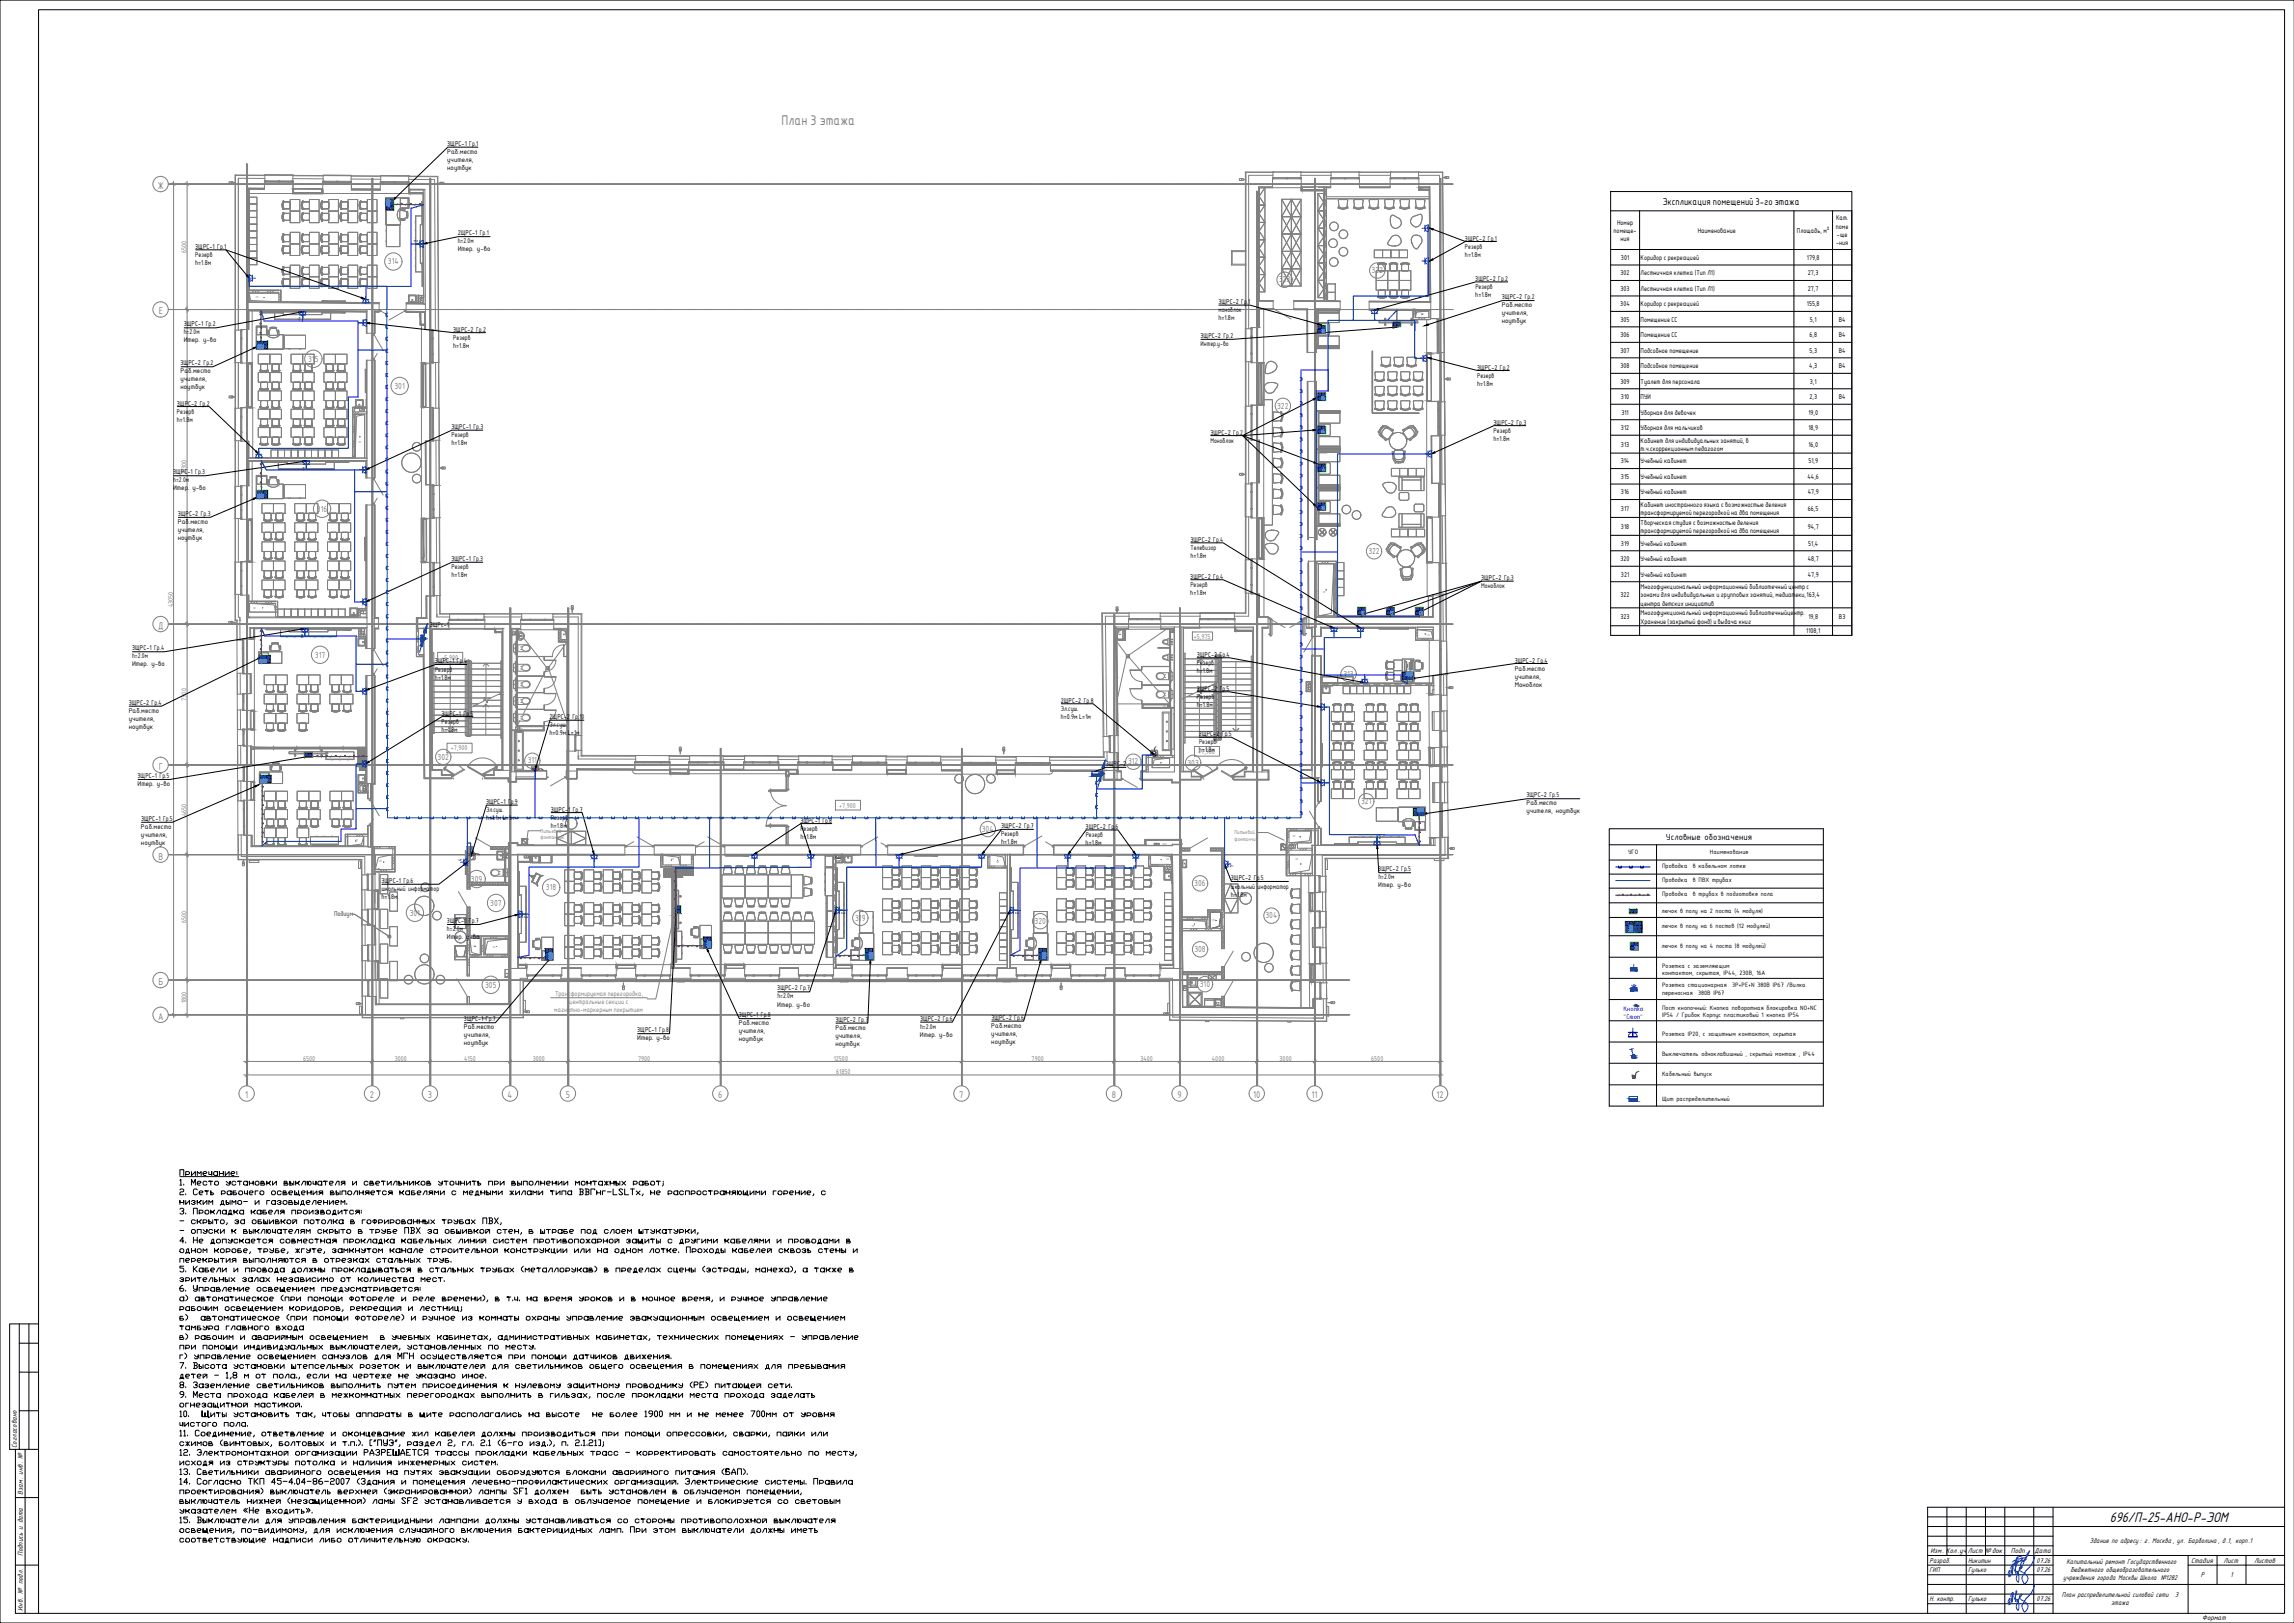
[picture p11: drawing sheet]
<svg xmlns="http://www.w3.org/2000/svg" width="1189mm" height="841mm" viewBox="0 0 1189 841" stroke-linecap="round" stroke-linejoin="round" font-family="sans-serif">
<defs><g id="words">
<text font-size="8" x="1093" y="789">696/П-25-АНО-Р-ЭОМ</text>
<text font-size="7" fill="#808080" x="405" y="65">План 3 этажа</text>
<g font-size="4.9" fill="#808080">
<text x="82" y="98">Ж</text>
<text x="82" y="163">Е</text>
<text x="82" y="326">Д</text>
<text x="82" y="399">Г</text>
<text x="82" y="445">В</text>
<text x="82" y="510">Б</text>
<text x="82" y="528">А</text>
<text x="127" y="569">1</text>
<text x="192" y="569">2</text>
<text x="222" y="569">3</text>
<text x="263" y="569">4</text>
<text x="293" y="569">5</text>
<text x="372" y="569">6</text>
<text x="497" y="569">7</text>
<text x="576" y="569">8</text>
<text x="610" y="569">9</text>
<text x="649" y="569">10</text>
<text x="680" y="569">11</text>
<text x="744" y="569">12</text>
</g>
<g font-size="4.9">
<text x="862" y="106">Экспликация помещений 3-го этажа</text>
<text x="863" y="435">Условные обозначения</text>
</g>
<g font-size="4.4" fill="#808080">
<text x="201" y="137">314</text>
<text x="711" y="142">322</text>
<text x="663" y="146">323</text>
<text x="160" y="187">315</text>
<text x="204" y="201">301</text>
<text x="662" y="212">322</text>
<text x="164" y="265">316</text>
<text x="709" y="287">322</text>
<text x="163" y="341">317</text>
<text x="696" y="351">313</text>
<text x="227" y="394">302</text>
<text x="273" y="396">311</text>
<text x="585" y="396">312</text>
<text x="615" y="397">303</text>
<text x="705" y="417">321</text>
<text x="509" y="431">304</text>
<text x="244" y="457">309</text>
<text x="283" y="461">318</text>
<text x="619" y="459">306</text>
<text x="254" y="469">307</text>
<text x="212" y="474">301</text>
<text x="443" y="477">319</text>
<text x="536" y="479">320</text>
<text x="656" y="476">304</text>
<text x="619" y="493">308</text>
<text x="251" y="512">305</text>
<text x="622" y="511">310</text>
</g>
<g font-size="4">
<text x="9" y="750" transform="rotate(-90 9 750)">Согласовано</text>
<text x="12" y="775" transform="rotate(-90 12 775)">Взам. инв. №</text>
<text x="1083" y="799">Здание по адресу : г. Москва, ул. Барболина, д.1, корп.1</text>
<text x="12" y="806" transform="rotate(-90 12 806)">Подпись и дата</text>
<text x="1000" y="810">Разраб.</text>
<text x="1000" y="805">Изм. Кол .уч</text>
<text x="1020" y="805">Лист №док .</text>
<text x="1020" y="810">Никитин</text>
<text x="1042" y="805">Подп.</text>
<text x="1054" y="805">Дата</text>
<text x="1055" y="810">07.26</text>
<text x="1136" y="810">Стадия</text>
<text x="1152" y="810">Лист</text>
<text x="1168" y="810">Листов</text>
<text x="1000" y="815">ГИП</text>
<text x="1020" y="815">Гулько</text>
<text x="1055" y="815">07.26</text>
<text x="1071" y="810">Капитальный ремонт Государственного</text>
<text x="1073" y="814">бюджетного общеобразовательного</text>
<text x="1069" y="819">учреждения города Москвы Школа №1282</text>
<text x="1141" y="817">Р</text>
<text x="1156" y="817">1</text>
<text x="1068" y="828">План распределительной силовой сети</text>
<text x="1127" y="828">3</text>
<text x="1000" y="830">Н. контр.</text>
<text x="1020" y="830">Гулько</text>
<text x="1055" y="830">07.26</text>
<text x="1094" y="832">этажа</text>
<text x="12" y="835" transform="rotate(-90 12 835)">Инв. № подл.</text>
<text x="1141" y="839">Формат</text>
</g>
<g font-size="3.9">
<text x="232" y="80">Раб.место</text>
<text x="232" y="84">учителя,</text>
<text x="232" y="88">ноутбук</text>
<text x="237" y="130">Итер. у-во</text>
<text x="237" y="126">h=2.0м</text>
<text x="759" y="129">Резерв</text>
<text x="101" y="133">Резерв</text>
<text x="765" y="150">Резерв</text>
<text x="631" y="162">моноблок</text>
<text x="778" y="159">Раб.место</text>
<text x="778" y="163">учителя,</text>
<text x="778" y="167">ноутбук</text>
<text x="95" y="173">h=2.0м</text>
<text x="95" y="177">Итер. у-во</text>
<text x="235" y="176">Резерв</text>
<text x="622" y="179">Интер.у-во</text>
<text x="94" y="193">Раб.место</text>
<text x="94" y="198">учителя,</text>
<text x="765" y="196">Резерв</text>
<text x="94" y="202">ноутбук</text>
<text x="92" y="214">Резерв</text>
<text x="234" y="227">Резерв</text>
<text x="774" y="224">Резерв</text>
<text x="627" y="229">Моноблок</text>
<text x="90" y="250">h=2.0м</text>
<text x="90" y="254">Итер. у-во</text>
<text x="92" y="272">Раб.место</text>
<text x="92" y="276">учителя,</text>
<text x="92" y="280">ноутбук</text>
<text x="617" y="285">Телевизор</text>
<text x="234" y="295">Резерв</text>
<text x="617" y="304">Резерв</text>
<text x="768" y="305">Моноблок</text>
<text x="68" y="341">h=2.0м</text>
<text x="632" y="340">Гр.4</text>
<text x="68" y="345">Итер. у-во</text>
<text x="225" y="348">Резерв</text>
<text x="620" y="345">Резерв</text>
<text x="785" y="347">Раб.место</text>
<text x="785" y="352">учителя,</text>
<text x="632" y="358">Гр.5</text>
<text x="785" y="356">Моноблок</text>
<text x="620" y="362">Резерв</text>
<text x="67" y="369">Раб.место</text>
<text x="550" y="368">Эл.суш.</text>
<text x="67" y="374">учителя,</text>
<text x="67" y="378">ноутбук</text>
<text x="229" y="375">Резерв</text>
<text x="285" y="377">Эл.суш.</text>
<text x="297" y="373">Гр.10</text>
<text x="633" y="382">Гр.5</text>
<text x="621" y="386">Резерв</text>
<text x="71" y="407">Итер. у-во</text>
<text x="791" y="417">Раб.место</text>
<text x="252" y="421">Эл.суш.</text>
<text x="285" y="425">Резерв</text>
<text x="791" y="421">учителя, ноутбук</text>
<text x="73" y="429">Раб.место</text>
<text x="415" y="430">Резерв</text>
<text x="73" y="434">учителя,</text>
<text x="73" y="438">ноутбук</text>
<text x="519" y="433">Резерв</text>
<text x="563" y="434">Резерв</text>
<text x="714" y="456">h=2.0м</text>
<text x="198" y="462">школьный информатор</text>
<text x="638" y="460">школьный информатор</text>
<text x="714" y="460">Итер. у-во</text>
<text x="243" y="478">Гр.7</text>
<text x="232" y="483">h=2.0м</text>
<text x="232" y="487">Итер. у-во</text>
<text x="403" y="522">Итер. у-во</text>
<text x="403" y="517">h=2.0м</text>
<text x="240" y="533">Раб.место</text>
<text x="383" y="531">Раб.место</text>
<text x="433" y="534">Раб.место</text>
<text x="477" y="533">h=2.0м</text>
<text x="514" y="533">Раб.место</text>
<text x="240" y="538">учителя,</text>
<text x="330" y="539">Итер. у-во</text>
<text x="383" y="535">учителя,</text>
<text x="383" y="540">ноутбук</text>
<text x="433" y="538">учителя,</text>
<text x="477" y="537">Итер. у-во</text>
<text x="514" y="537">учителя,</text>
<text x="240" y="542">ноутбук</text>
<text x="433" y="542">ноутбук</text>
<text x="514" y="541">ноутбук</text>
</g>
<g font-size="3.7" fill="#00f">
<text x="841" y="524">Кнопка</text>
<text x="841" y="528">&quot;Стоп&quot;</text>
</g>
<g font-size="3.5">
<text x="232" y="76">3ЩРС-1 Гр.1</text>
<text x="838" y="116">Номер</text>
<text x="951" y="118">поме</text>
<text x="952" y="114">Кат.</text>
<text x="237" y="122">2ЩРС-1 Гр.1</text>
<text x="759" y="125">3ЩРС-2 Гр.1</text>
<text x="836" y="121">помеще-</text>
<text x="840" y="125">ния</text>
<text x="880" y="121">Наименование</text>
<text x="931" y="121">Площадь, м²</text>
<text x="952" y="123">-ще</text>
<text x="101" y="129">3ЩРС-1 Гр.1</text>
<text x="952" y="127">-ния</text>
<text x="101" y="137">h=1.8м</text>
<text x="759" y="133">h=1.8м</text>
<text x="840" y="135">301</text>
<text x="850" y="135">Коридор с рекреацией</text>
<text x="936" y="135">179,8</text>
<text x="840" y="143">302</text>
<text x="850" y="143">Лестничная клетка (Тип Л1)</text>
<text x="937" y="143">27,3</text>
<text x="765" y="146">3ЩРС-2 Гр.2</text>
<text x="765" y="154">h=1.8м</text>
<text x="778" y="155">3ЩРС-2 Гр.2</text>
<text x="840" y="151">303</text>
<text x="850" y="151">Лестничная клетка (Тип Л1)</text>
<text x="937" y="151">27,7</text>
<text x="631" y="158">3ЩРС-2 Гр.1</text>
<text x="840" y="159">304</text>
<text x="850" y="159">Коридор с рекреацией</text>
<text x="936" y="159">155,8</text>
<text x="631" y="166">h=1.8м</text>
<text x="840" y="167">305</text>
<text x="850" y="167">Помещение СС</text>
<text x="938" y="167">5,1</text>
<text x="953" y="167">В4</text>
<text x="95" y="169">3ЩРС-1 Гр.2</text>
<text x="235" y="172">3ЩРС-2 Гр.2</text>
<text x="622" y="175">3ЩРС-2 Гр.2</text>
<text x="840" y="175">306</text>
<text x="850" y="175">Помещение СС</text>
<text x="938" y="175">6,8</text>
<text x="953" y="175">В4</text>
<text x="235" y="180">h=1.8м</text>
<text x="840" y="183">307</text>
<text x="850" y="183">Подсобное помещение</text>
<text x="938" y="183">5,3</text>
<text x="953" y="183">В4</text>
<text x="94" y="189">3ЩРС-2 Гр.2</text>
<text x="765" y="192">3ЩРС-2 Гр.2</text>
<text x="840" y="191">308</text>
<text x="850" y="191">Подсобное помещение</text>
<text x="938" y="191">4,3</text>
<text x="953" y="191">В4</text>
<text x="765" y="200">h=1.8м</text>
<text x="840" y="199">309</text>
<text x="850" y="199">Туалет для персонала</text>
<text x="938" y="199">3,1</text>
<text x="840" y="207">310</text>
<text x="850" y="207">ПУИ</text>
<text x="938" y="207">2,3</text>
<text x="953" y="207">В4</text>
<text x="92" y="210">3ЩРС-2 Гр.2</text>
<text x="840" y="215">311</text>
<text x="850" y="215">Уборная для девочек</text>
<text x="937" y="215">19,0</text>
<text x="92" y="219">h=1.8м</text>
<text x="774" y="220">3ЩРС-2 Гр.3</text>
<text x="234" y="222">3ЩРС-1 Гр.3</text>
<text x="627" y="225">3ЩРС-2 Гр.2</text>
<text x="840" y="223">312</text>
<text x="850" y="223">Уборная для мальчиков</text>
<text x="937" y="223">18,9</text>
<text x="234" y="231">h=1.8м</text>
<text x="774" y="228">h=1.8м</text>
<text x="840" y="232">313</text>
<text x="850" y="229">Кабинет для индивидуальных занятий, в</text>
<text x="850" y="234">т.ч.скоррекционным педагогом</text>
<text x="937" y="232">16,0</text>
<text x="90" y="246">3ЩРС-1 Гр.3</text>
<text x="840" y="240">314</text>
<text x="850" y="240">Учебный кабинет</text>
<text x="937" y="240">51,9</text>
<text x="840" y="248">315</text>
<text x="850" y="248">Учебный кабинет</text>
<text x="937" y="248">44,6</text>
<text x="840" y="256">316</text>
<text x="850" y="256">Учебный кабинет</text>
<text x="937" y="256">47,9</text>
<text x="850" y="263">Кабинет иностранного языка с возможностью деления</text>
<text x="92" y="267">3ЩРС-2 Гр.3</text>
<text x="840" y="265">317</text>
<text x="850" y="267">трансформируемой перегородкой на два помещения</text>
<text x="937" y="265">66,5</text>
<text x="840" y="274">318</text>
<text x="850" y="272">Творческая студия с возможностью деления</text>
<text x="937" y="274">94,7</text>
<text x="617" y="281">3ЩРС-2 Гр.4</text>
<text x="850" y="276">трансформируемой перегородкой на два помещения</text>
<text x="840" y="283">319</text>
<text x="850" y="283">Учебный кабинет</text>
<text x="937" y="283">51,4</text>
<text x="234" y="291">3ЩРС-1 Гр.3</text>
<text x="617" y="289">h=1.8м</text>
<text x="840" y="291">320</text>
<text x="850" y="291">Учебный кабинет</text>
<text x="937" y="291">48,7</text>
<text x="234" y="299">h=1.8м</text>
<text x="617" y="300">3ЩРС-2 Гр.4</text>
<text x="840" y="299">321</text>
<text x="850" y="299">Учебный кабинет</text>
<text x="937" y="299">47,9</text>
<text x="768" y="301">3ЩРС-2 Гр.3</text>
<text x="850" y="305">Многофункциональный информационный библиотечный центр с</text>
<text x="617" y="308">h=1.8м</text>
<text x="840" y="310">322</text>
<text x="850" y="310">зонами для индивидуальных и групповых занятий, медиатеки,163,4</text>
<text x="850" y="314">центра детских инициатив</text>
<text x="840" y="321">323</text>
<text x="850" y="319">Многофункциональный информационный библиотечныйцентр.</text>
<text x="850" y="323">Хранение (закрытый фонд) и выдача книг</text>
<text x="937" y="321">19,8</text>
<text x="953" y="321">В3</text>
<text x="223" y="325">3ЩРс-1</text>
<text x="936" y="328">1108,1</text>
<text x="68" y="337">3ЩРС-1 Гр.4</text>
<text x="620" y="340">3ЩРС-2</text>
<text x="225" y="344">3ЩРС-1 Гр.4</text>
<text x="785" y="343">3ЩРС-2 Гр.4</text>
<text x="225" y="352">h=1.8м</text>
<text x="620" y="349">h=1.8м</text>
<text x="620" y="358">3ЩРС-2</text>
<text x="67" y="365">3ЩРС-2 Гр.4</text>
<text x="550" y="364">2ЩРС-2 Гр.8</text>
<text x="229" y="371">3ЩРС-1 Гр.5</text>
<text x="620" y="366">h=1.8м</text>
<text x="285" y="373">2ЩРС-2</text>
<text x="550" y="373">h=0.9м L=1м</text>
<text x="229" y="379">h=1.</text>
<text x="234" y="379">8м</text>
<text x="285" y="381">h=0.9м</text>
<text x="294" y="381">L=1м</text>
<text x="621" y="382">3ЩРС-2</text>
<text x="621" y="390">h=1.8м</text>
<text x="573" y="397">3ЩРС-2</text>
<text x="71" y="403">3ЩРС-1 Гр.5</text>
<text x="791" y="413">3ЩРС-2 Гр.5</text>
<text x="252" y="417">3ЩРС-1 Гр.9</text>
<text x="73" y="425">3ЩРС-1 Гр.5</text>
<text x="252" y="425">h=1.1м L=1м</text>
<text x="285" y="421">3ЩРС-1 Гр.7</text>
<text x="285" y="429">h=1.8м</text>
<text x="415" y="426">3ЩРС-1 Гр.8</text>
<text x="519" y="429">3ЩРС-2 Гр.7</text>
<text x="563" y="430">3ЩРС-2 Гр.6</text>
<text x="415" y="435">h=1.8м</text>
<text x="519" y="438">h=1.8м</text>
<text x="563" y="438">h=1.8м</text>
<text x="844" y="443">УГО</text>
<text x="886" y="443">Наименование</text>
<text x="861" y="450">Проводка</text>
<text x="877" y="450">в кабельном лотке</text>
<text x="714" y="451">3ЩРС-2 Гр.5</text>
<text x="198" y="458">3ЩРС-1 Гр.6</text>
<text x="638" y="456">3ЩРС-2 Гр.5</text>
<text x="861" y="457">Проводка</text>
<text x="877" y="457">в ПВХ трубах</text>
<text x="198" y="466">h=1.8м</text>
<text x="638" y="465">h=1.8м</text>
<text x="861" y="464">Проводка</text>
<text x="877" y="464">в трубах в подготовке пола</text>
<text x="861" y="473">лючок в полу на 2 поста (4 модуля)</text>
<text x="232" y="478">3ЩРС-1</text>
<text x="861" y="481">лючок в полу на 6 постов (12 модулей)</text>
<text x="861" y="491">лючок в полу на 4 поста (8 модулей)</text>
<text x="861" y="501">Розетка с заземляющим</text>
<text x="861" y="505">контактом, скрытая, IP44, 230В, 16А</text>
<text x="403" y="513">3ЩРС-2 Гр.7</text>
<text x="861" y="512">Розетка стационарная</text>
<text x="861" y="515">переносная</text>
<text x="880" y="515">380В IP67</text>
<text x="898" y="512">3Р+РЕ+N 380В IP67 /Вилка</text>
<text x="383" y="527">3ЩРС-1 Гр.8</text>
<text x="861" y="523">Пост кнопочный: Кнопка поворотная блокировка NO+NC</text>
<text x="861" y="527">IP54 / Грибок Корпус пластиковый 1 кнопка IP54</text>
<text x="240" y="529">3ЩРС-1 Гр.7</text>
<text x="433" y="529">3ЩРС-2 Гр.7</text>
<text x="477" y="529">3ЩРС-2 Гр.6</text>
<text x="514" y="528">3ЩРС-2 Гр.6</text>
<text x="330" y="535">3ЩРС-1 Гр.8</text>
<text x="861" y="537">Розетка IP20, с защитным контактом, скрытая</text>
<text x="861" y="547">Выключатель одноклавишный , скрытый монтаж , IP44</text>
<text x="861" y="558">Кабельный выпуск</text>
<text x="861" y="571">Щит распределительный</text>
</g>
<g font-size="3.5" fill="#808080">
<text x="97" y="131" transform="rotate(-90 97 131)">6500</text>
<text x="97" y="246" transform="rotate(-90 97 246)">16300</text>
<text x="90" y="315" transform="rotate(-90 90 315)">43050</text>
<text x="619" y="331">+5,975</text>
<text x="229" y="342">+5,900</text>
<text x="97" y="363" transform="rotate(-90 97 363)">7300</text>
<text x="234" y="389">+7,900</text>
<text x="621" y="391">+7,900</text>
<text x="435" y="418">+7,900</text>
<text x="97" y="423" transform="rotate(-90 97 423)">4650</text>
<text x="97" y="479" transform="rotate(-90 97 479)">6500</text>
<text x="173" y="475">Подиум</text>
<text x="97" y="520" transform="rotate(-90 97 520)">1800</text>
<text x="288" y="516">Трансформируемая перегородка,</text>
<text x="295" y="520">центральные секции с</text>
<text x="287" y="525">магнитно-маркерным покрытием</text>
<text x="157" y="550">6500</text>
<text x="205" y="550">3000</text>
<text x="241" y="550">4150</text>
<text x="276" y="550">3000</text>
<text x="331" y="550">7900</text>
<text x="432" y="550">12500</text>
<text x="535" y="550">7900</text>
<text x="591" y="550">3400</text>
<text x="628" y="550">4000</text>
<text x="663" y="550">3000</text>
<text x="711" y="550">6500</text>
<text x="433" y="557">61850</text>
</g>
<g font-size="3.1">
<text x="217" y="125" transform="rotate(-90 217 125)">2</text>
<text x="156" y="164" transform="rotate(-180 156 164)">2</text>
<text x="158" y="242" transform="rotate(-180 158 242)">2</text>
<text x="157" y="329" transform="rotate(-180 157 329)">2</text>
<text x="715" y="435">2</text>
<text x="239" y="446" transform="rotate(-90 239 446)">4</text>
<text x="637" y="448" transform="rotate(90 637 448)">4</text>
<text x="436" y="473" transform="rotate(90 436 473)">2</text>
<text x="526" y="473" transform="rotate(90 526 473)">2</text>
<text x="272" y="475" transform="rotate(90 272 475)">2</text>
</g>
<g font-size="2.8" fill="#808080">
<text x="280" y="431">Питьевой</text>
<text x="280" y="435">фонтанчик</text>
<text x="640" y="432">Питьевой</text>
<text x="640" y="436">фонтанчик</text>
</g>
<g font-size="1.4" fill="#808080">
<text x="133" y="155">ОВ</text>
<text x="218" y="157">ВК</text>
<text x="736" y="163">ОВ</text>
<text x="188" y="213">ВК</text>
<text x="186" y="229">ОВ</text>
<text x="686" y="307">ОВ</text>
<text x="131" y="315">ОВ</text>
<text x="188" y="319">ВК</text>
<text x="187" y="328">ВК</text>
<text x="265" y="327">ВК</text>
<text x="292" y="329">ОВ</text>
<text x="579" y="328">ОВ</text>
<text x="607" y="328">ВК</text>
<text x="740" y="329">ОВ</text>
<text x="217" y="335">ЭОМ</text>
<text x="678" y="356">ВК</text>
<text x="603" y="367">ВК</text>
<text x="270" y="378">ВК</text>
<text x="600" y="397">ОВ</text>
<text x="188" y="409">ВК</text>
<text x="184" y="436">ОВ</text>
<text x="602" y="438">ЭОМ</text>
<text x="670" y="434">ОВ</text>
<text x="262" y="442">ВК</text>
<text x="668" y="439">ВК</text>
<text x="196" y="446">ОВ</text>
<text x="272" y="444">ВК</text>
<text x="348" y="446">ОВ</text>
<text x="434" y="444">ВК</text>
<text x="516" y="447">ОВ</text>
<text x="605" y="446">ОВ</text>
<text x="613" y="448">СС</text>
<text x="671" y="446">ОВ</text>
<text x="606" y="450">ВК</text>
<text x="628" y="477">ОВ</text>
<text x="618" y="480">ОВ</text>
<text x="245" y="491">ОВ</text>
<text x="255" y="491">ОВ</text>
<text x="262" y="505">СС</text>
<text x="631" y="520">ОВ</text>
</g>
</g></defs>
<g fill="none" stroke="#808080" stroke-width=".52">
<path d="M122 91h.1M124 91h13M129 98h8h-8v52h16M137 91h.1M152 98v2M152 91h15M167 98v2h-15M182 91h15M182 98h15h-15M212 91l13 1M212 99v1M227 92v79"/>
<path d="M646 89h.1M647 89h13M652 97h7M653 97v59h7M674 89h16M674 99h.1M674 99h12v57h-15M674 97v2M675 97h.1M686 98v1M686 97v59M687 97v59"/>
<path d="M687 98l-1 1M687 99l-1 1M687 100l-1 1M687 97h3M705 97h15M705 89h16M735 89h13M735 97v2l6-1v58h-31M748 91v74M152 100h.1M212 100h.1M212 100h7l1 53h-3"/>
<path d="M687 103l-1 1M687 109l-1 1M687 114l-1 1M687 119l-1 1M687 104l-1 1M687 110l-1 1M687 115l-1 1M687 105l-1 1M687 116l-1 1M687 101l-1 1M687 106l-1 1M687 111l-1 1"/>
<path d="M687 117l-1 1M687 125l-1 1M687 130l-1 1M687 136l-1 1M687 120l-1 1M687 126l-1 1M687 131l-1 1M687 137l-1 1M687 121l-1 1M687 127l-1 1M687 132l-1 1M687 122l-1 1"/>
<path d="M687 128l-1 1M687 133l-1 1M687 138l-1 1M129 157v4M145 150h1M146 150h.1M146 150v6M146 156l51 1M217 153v4h-6M220 158v3M652 156v4M674 156h8"/>
<path d="M687 141l-1 1M687 146l-1 1M687 152l-1 1M687 142l-1 1M687 147l-1 1M687 153l-1 1M687 143l-1 1M687 148l-1 1M687 154l-1 1M687 144l-1 1M687 149l-1 1M687 156h8"/>
<path d="M688 156h7M741 157v3M129 161v10M129 171v-10l61 1v11M194 162v10M196 162h-2v11M210 162h.1M210 162h10M210 162h10v9M653 160v10M660 160h-7v10M670 160h.1"/>
<path d="M670 160h7v23M670 160h4M695 161h-13v22M710 161h22v4M732 166h.1M741 166h-9M129 188h2v23h-2M190 187v24h-7M194 187v61M220 188h-2v23h2M227 188v24M653 188h2"/>
<path d="M655 188h.1M655 188v22M678 198v82M682 198v82M739 183v25M739 183h.1M739 183h2M748 183v25M183 211v26h-54v-8M190 207v4M653 210h2M655 210h.1"/>
<path d="M739 208h.1M739 208h2M129 229v8M129 239v13M190 239v9M190 239h-61v13M220 229l1 22v-22M227 228l1 24M653 228v22M742 226v24M749 226v25M190 243v5"/>
<path d="M129 269h2v22h-2M190 262v53h-4v5h-42v-8M190 262v30M194 262v30M194 262v58h2M218 269h2M218 269v23h3M218 269h.1M228 268v24M653 268h2M655 268h.1M655 268v22h-2"/>
<path d="M739 268v24h3M739 268h.1M739 268h3M749 267v25M678 292v28M683 291h9M692 292v28h50v-12l1 12M129 308v4M129 308v4h14M144 312h.1M180 320h.1M186 315v5"/>
<path d="M190 306v9M194 306v14M221 309v11h-5v6M228 309v9M228 318h5M251 318h19M287 318h13M571 318h14M571 319l1 63M601 318h21M640 318h6M653 309v11h4"/>
<path d="M653 308v12M677 320h1M678 320v5M682 320v5h-2M749 308v24M123 321v11M130 331h.1M130 331h2M131 325v1M132 325v1M132 331h.1M186 330h4v6"/>
<path d="M186 330v-4h-54v5M190 330v6M190 320v5M194 320v6M196 326h-2v10M216 326v14h3M233 326h-9v73h5v3M251 326h5v2h4v31M268 326v50h14v2h-15v22h11M268 326h2M270 326h-2v50M287 326h2"/>
<path d="M287 326h2v7h5v48M294 333v48M579 332v49M583 326h2M585 326h-2v6h-4M602 326h4v39h-14v2h15v24h-13v9M602 326h4M606 326v39h-14v2h17M609 325h3M613 325h9M613 325v75h5l-1 2h5M640 325v2h9v73h-4v2h-6"/>
<path d="M654 325h3M654 325v74h4v5h-19M677 325h3v5M680 340v13h-3v5h3v41h-6v4M680 325v5M680 340v13M685 330v-5h49v7M685 340v14h58v-4M734 332h.1M734 332h8M742 332h.1M123 349v11"/>
<path d="M130 359v-10v10M190 350v56h-4v5h4v3M190 350v6M194 350v6M194 350v56h-2v8M219 340l1 63M260 360v39h-4v2h-5M680 358v41M684 355h59M684 354h59M685 359h.1M685 355v4"/>
<path d="M685 354l1 1M686 354l1 1M687 354l1 1M690 354l1 1M691 355h-6v60M691 355h.1M691 354l1 1M692 354l1 1M693 354l1 1M696 354l1 1M697 354l1 1M698 354l1 1"/>
<path d="M701 354l1 1M702 354l1 1M703 354l1 1M704 354l1 1M706 354l1 1M707 354l1 1M708 354l1 1M709 354l1 1M712 354l1 1M713 354l1 1M714 354l1 1M717 354l1 1"/>
<path d="M718 354l1 1M719 354l1 1M720 354l1 1M722 354l1 1M723 354l1 1M724 354l1 1M725 354l1 1M728 354l1 1M729 354l1 1M730 354l1 1M731 354l1 1M733 354l1 1"/>
<path d="M734 354l1 1M735 354l1 1M736 354l1 1M739 354l1 1M740 354l1 1M740 355v5h1M741 355h.1M741 354l1 1M743 355h.1M750 350v10M123 368v10M130 368h2"/>
<path d="M131 378h1M132 368h.1M132 368v10M132 378h.1M265 378l2 1M267 379v20M268 376h14v3h-15M607 367v24M742 369v10M750 368v11M123 386v10M130 387v9"/>
<path d="M130 388h2M130 387h2M190 400h.1M261 399h4M267 399h16M294 389v10M294 400h5M299 399h48v2h10v-2h50v3M299 399v5M302 392h27M347 392h10M375 392h11"/>
<path d="M386 392h.1M403 392h.1M403 392h11M408 399v3M409 399v3M414 400v1h-5v1M431 392h11M432 399h9M459 392h11M459 400v1h11v-1M488 392h11M488 399h10"/>
<path d="M516 392h10M526 400v1h-10v-1M544 392h.1M544 392l28 1M544 399l28 1M544 400h28M572 400v4h9M572 390v3M579 399h-5M579 390v10h2M579 390l1 10M591 400h3"/>
<path d="M680 399v4M741 387v10h1M750 387v10M123 405v10M131 415h1M131 405h1M132 405h.1M132 405v10M132 415h.1M186 406h4M191 411v3M220 403h14"/>
<path d="M229 402h5M234 401l-5 1M251 403h13M251 402h5M263 403v2M263 405h5M267 404h16M268 404v1M294 404h5M409 401h.1M572 404h9M579 400v4"/>
<path d="M591 404h16M622 404h.1M622 404h-10v2h-5v-2h-16M650 400h4M674 403h.1M674 403h9v12M683 403v12M743 416v-10v10M750 405v11M123 433l1 11M179 432v6h-48v-5M179 432h.1"/>
<path d="M190 428v4h-10M191 429v3M192 428v11M194 439h11v13h-11v1M205 439h.1M242 439h.1M242 439h3M242 439v22M242 440h.1M243 439h-1M243 440l-1 1M243 440v17"/>
<path d="M243 439l-1 1M244 439l-1 1M245 439l-1 1M245 440h-2M254 439h10l-2 1M255 439h-1M256 439l-2 1h10M256 439l-1 1M257 439l-1 1M258 439l-1 1M259 439l-1 1M260 439l-2 1"/>
<path d="M260 439l-1 1M261 439l-1 1M262 440v17M262 439l-1 1M263 439l-1 1v17h-19M263 437h.1M264 439l-1 1M268 437h.1M268 437v1h56M268 438h8M268 437h-5l1 2h-10M276 438h.1"/>
<path d="M339 438h21M375 438h71M531 438h-71M612 440h5M612 437v-2h-19v3h-47M612 437h.1M612 437v2h5M613 440h-1M614 440l-2 1M614 440l-1 1M615 440l-1 1M616 440l-1 1"/>
<path d="M627 440h7v32M627 439h8M628 440h-1M628 440l-1 1M629 440l-1 1M630 440l-1 1M631 440l-2 1M631 440l-1 1M632 440l-1 1M633 440l-1 1M634 440l-1 1M635 439h.1"/>
<path d="M635 439v53M667 436v18M667 436h.1M683 429h-16v7M683 429h.1M685 429v9M741 434h2M741 434h.1M741 434v4h-56M743 434h.1M750 434v11M205 452h.1"/>
<path d="M243 441l-1 2M243 443l-1 1M243 444l-1 1M243 445l-1 2M243 447l-1 1M243 448l-1 1M243 449l-1 2M243 451l-1 1M243 452l-1 1M243 453l-1 2M243 455l-1 1M243 456l-1 1"/>
<path d="M243 459l-1 1M243 440l-1 2M243 442l-1 1M243 444l-1 2M243 446l-1 1M243 449l-1 1M243 450l-1 1M243 453l-1 1M243 454l-1 1M243 457l-1 1M243 459v2M244 457l-2 2"/>
<path d="M245 457l-1 2M246 457l-1 2M247 457l-1 2M248 457l-2 2M248 457l-1 2M249 457l-1 2M250 457l-1 2M251 457l-1 2M252 457l-2 2M252 457l-1 2M253 457l-1 2M254 457l-1 2"/>
<path d="M255 457l-1 2M256 457l-2 2M256 457l-1 2M257 457l-1 2M258 457l-1 2M259 457l-1 2M260 457l-1 2M261 457l-1 2M262 457l-2 2M262 457l-1 2M263 457l-1 2M264 457l-1 2"/>
<path d="M264 458l-1 1M275 443v4h-7M275 447h-6v53h4M281 443h43M324 443h-49v4M339 443h3v6M339 443h3M342 449h.1M342 449h17M359 443h1M359 449h.1M375 443h57v59"/>
<path d="M432 443h.1M433 447l-1 1M433 453l-1 1M433 458l-1 1M433 443l-1 1M433 448l-1 1M433 454l-1 1M433 459l-1 1M433 444l-1 1M433 449l-1 1M433 460l-1 1M433 445l-1 1"/>
<path d="M433 450l-1 1M433 455l-1 1M433 446v1M433 447v53h9M437 443v4M445 443h1M446 443h-9v4h-4M460 443h52v7M460 443h1M522 450v52h-5M523 443h7M523 443h8"/>
<path d="M524 443v59M546 443h50M546 443h44M595 443v6h8v3M603 452h4l1 48h-7v1M612 441h5M612 441h.1M617 440l-1 1M617 441h-1M627 441h6v31M627 441h6v31h-7v3h-13l-1-34M634 441l-1 1"/>
<path d="M634 443l-1 1M634 444l-1 1M634 445l-1 1M634 447l-1 1M634 448l-1 1M634 449l-1 1M634 451l-1 1M634 452l-1 1M634 453l-1 2M634 455l-1 1M634 456l-1 1M634 457l-1 2"/>
<path d="M634 459l-1 1M634 440l-1 2M634 442l-1 1M634 444l-1 2M634 446l-1 1M634 448l-1 2M634 450l-1 1M634 452l-1 2M634 454l-1 1M634 456l-1 2M634 458l-1 1M667 454h12"/>
<path d="M680 453v1M687 445v9M194 461h2M194 471h2M194 471h.1M194 480l1 10v-10M196 461h.1M196 461v10M196 471h.1M242 470v36M242 471l1-1v15M242 470v15"/>
<path d="M243 470l-1 1M243 460v1M243 471l-1 1M243 472l-1 2M243 474l-1 1M243 475l-1 1M243 476l-1 2M243 478l-1 1M243 479l-1 1M243 471l-1 2M243 473l-1 1M243 475l-1 2"/>
<path d="M243 477l-1 1M243 479l-1 2M244 461v-2h20v26h-20v-15M433 463l-1 1M433 469l-1 1M433 474l-1 1M433 480l-1 1M433 464l-1 1M433 470l-1 1M433 475l-1 1M433 465l-1 1M433 471l-1 1"/>
<path d="M433 476l-1 1M433 461l-1 1M433 466l-1 1M433 477l-1 1M634 460l-1 1M634 461l-1 2M634 463l-1 1M634 464l-1 1M634 465l-1 2M634 467l-1 1M634 468l-1 1M634 470l-1 1"/>
<path d="M634 471v1M634 461l-1 1M634 462l-1 1M634 465l-1 1M634 466l-1 1M634 469l-1 1M679 462v10h1M687 462v10M195 498h1v10M243 480l-1 2M243 482l-1 1M243 483l-1 1"/>
<path d="M243 484v1M243 481l-1 1M243 484l-1 1M243 485h.1M273 500v2M273 500h.1M319 500h11l-1 1M319 500h.1M319 500v2M348 499v3M349 499v3M349 499v3h9"/>
<path d="M376 500h10M376 500h.1M376 500v1M386 500h.1M386 500v1M433 485l-1 1M433 490l-1 1M433 496l-1 1M433 486l-1 1M433 491l-1 1M433 497l-1 1M433 481l-1 1"/>
<path d="M433 487l-1 1M433 492l-1 1M433 498l-1 1M433 482l-1 1M433 488l-1 1M433 493l-1 1M442 500h.1M442 500v2M499 500h.1M499 500v1M499 500h-11v2M633 492v-10h-20v22h20"/>
<path d="M633 482v10M634 482l-1 1M634 482v9M634 483l-1 1M634 484l-1 2M634 486l-1 1M634 487l-1 1M634 488l-1 2M634 490l-1 1M634 491v1M634 483l-1 2M634 485l-1 1"/>
<path d="M634 487l-1 2M634 489l-1 1M679 499h1M679 499h.1M679 499v10M680 481v10M687 481v10M687 499v10M195 516v4v-4M195 508h1M195 508h.1M196 508h.1"/>
<path d="M242 516v4h-47M243 506v-10h21v24h-20M243 516v4M271 509h.1M291 502h10M404 502h10M433 501l-1 1M470 502h-10M523 502h4M555 501v-1h-10v2M573 502h10M613 504h.1"/>
<path d="M613 505h20v2M614 504l-1 1M615 504l-1 1M615 505v17M616 505v17h13M616 504l-1 1M617 504l-1 1M618 504l-1 1M619 504l-1 1M620 504l-2 1M620 504l-1 1M621 504l-1 1"/>
<path d="M622 504l-1 1M623 504l-1 1M624 504l-2 1M624 504l-1 1M625 504l-1 1M626 504l-1 1M627 504l-1 1M628 504l-2 1M628 504l-1 1M629 504l-1 1M630 504l-1 1M631 504l-1 1"/>
<path d="M632 504l-2 1M633 504l-2 1M633 504l-1 1M633 516v2M633 501v3M633 504v-3v3M633 516v6M633 518h-4v3M633 516h.1M634 516l-1 1M634 501l-1 1M634 504l-1 1v2l1-1"/>
<path d="M634 501v6M634 516v6M634 502l-1 1M634 503l-1 2M634 505l-1 1M634 517l-1 1M634 518l-1 1M634 519l-1 2M634 506v1M634 518l-1 2M634 520l-1 1M635 516v6h45v-4"/>
<path d="M635 501v6M679 509h.1M679 509h1M681 518v4M687 518v11M606 529h.1M634 521l-1 1M634 522h.1"/>
</g>
<g fill="#808080" stroke="#808080" stroke-width=".52">
<path d="M612 435v2z"/>
<path d="M130 188h1z"/>
<path d="M129 211h2z"/>
<path d="M129 291h2z"/>
<path d="M130 378h1z"/>
<path d="M130 368h2z"/>
<path d="M130 415h1z"/>
<path d="M130 405h1z"/>
<path d="M194 461h2z"/>
<path d="M195 498h1z"/>
<path d="M601 500h1z"/>
<path d="M516 399h1z"/>
<path d="M741 434h1z"/>
<path d="M741 434l1 4z"/>
<path d="M742 434h1z"/>
<path d="M741 397h2z"/>
<path d="M740 291l2 1z"/>
<path d="M739 183h1z"/>
<path d="M740 183h1z"/>
<path d="M741 360h1z"/>
<path d="M579 331l4 1v-1zM579 331l4 1h-4z"/>
<path d="M583 326v5v-5zM583 326v5z"/>
<path d="M583 331v1zM583 331v1z"/>
<path d="M629 518h4zM629 518h4z"/>
<path d="M629 518l1 4zM629 518l1 4z"/>
<path d="M593 435h19zM593 435h19z"/>
<path d="M593 435l1 3zM593 435l1 3z"/>
<path d="M212 98v2zM212 98v2z"/>
<path d="M212 100h7zM212 100h7h-7z"/>
<path d="M152 98v2zM152 98v2z"/>
<path d="M152 98v2zM152 98v2z"/>
<path d="M152 100h15zM152 100h15h-15z"/>
<path d="M167 98v2zM167 98v2z"/>
<path d="M219 188h1zM219 188h1z"/>
<path d="M219 188l1 1zM219 188l1 1z"/>
<path d="M219 211h1zM219 211h1z"/>
<path d="M220 269h1zM220 269h1z"/>
<path d="M220 269h1zM220 269h1z"/>
<path d="M219 269l1 20v-20zM219 269l1 20h-1z"/>
<path d="M219 289l1 2zM219 289l1 2z"/>
<path d="M219 291h2zM219 291h2z"/>
<path d="M219 291h1zM219 291h2z"/>
<path d="M129 188h1zM129 188h1z"/>
<path d="M129 188l1 1zM129 188l1 1z"/>
<path d="M130 188l1 23v-23zM130 188l1 23h-1z"/>
<path d="M129 211h2zM129 211h2z"/>
<path d="M129 269h1zM129 269h1z"/>
<path d="M129 269l1 1zM129 269l1 1z"/>
<path d="M130 269l1 22v-22zM130 269l1 22h-1z"/>
<path d="M129 291h2zM129 291h2z"/>
<path d="M131 325l1 6v-6zM131 325l1 6h-1z"/>
<path d="M130 331h2zM130 331h2z"/>
<path d="M130 331h2zM130 331h2z"/>
<path d="M130 378h1zM130 378h1z"/>
<path d="M130 378h1zM130 378h1z"/>
<path d="M131 369l1 9v-9zM131 369l1 9h-1z"/>
<path d="M131 378h1zM131 378h1z"/>
<path d="M130 368l2 1zM130 368l2 1z"/>
<path d="M130 414l1 1zM130 414l1 1z"/>
<path d="M131 405l1 10zM131 405l1 10h-1z"/>
<path d="M131 415h1zM131 415h1z"/>
<path d="M130 405h1zM130 405h1z"/>
<path d="M256 326l1 1zM256 326l1 1z"/>
<path d="M256 327l4 1zM256 327l4 1z"/>
<path d="M194 471h2zM194 471h2z"/>
<path d="M194 471h2zM194 471h2z"/>
<path d="M194 471h2zM194 471h2z"/>
<path d="M196 462v9v-9zM196 462v9z"/>
<path d="M194 461l2 1zM194 461l2 1z"/>
<path d="M195 508h1zM195 508h1z"/>
<path d="M195 508h1zM195 508h1z"/>
<path d="M196 498v10v-10zM196 498v10z"/>
<path d="M195 498h1zM195 498h1z"/>
<path d="M273 500v2zM273 500v2z"/>
<path d="M269 500h4zM269 500h4z"/>
<path d="M329 500v2zM329 500v2z"/>
<path d="M320 500h9zM320 500h9z"/>
<path d="M320 500h9zM320 500h9z"/>
<path d="M319 500l1 2zM319 500l1 2z"/>
<path d="M385 500l1 2zM385 500l1 2z"/>
<path d="M376 500h10zM376 500h10z"/>
<path d="M498 500l1 2zM498 500l1 2z"/>
<path d="M488 500h11zM488 500h11z"/>
<path d="M441 500l1 2zM441 500l1 2z"/>
<path d="M433 500h9zM433 500h9z"/>
<path d="M433 500v2zM433 500v2z"/>
<path d="M554 500l1 2zM554 500l1 2z"/>
<path d="M545 500h10zM545 500h10z"/>
<path d="M545 500v2zM545 500v2z"/>
<path d="M602 500h6zM602 500h6z"/>
<path d="M601 500h1zM601 500h1z"/>
<path d="M601 500l1 2zM601 500l1 2z"/>
<path d="M488 500l1 2zM488 500l1 2z"/>
<path d="M376 500v2zM376 500v2z"/>
<path d="M640 325v2zM640 325v2z"/>
<path d="M640 327h9zM640 327h9h-9z"/>
<path d="M347 399l1 2zM347 399l1 2z"/>
<path d="M347 401h10zM347 401h10h-10z"/>
<path d="M357 399v2zM357 399v2z"/>
<path d="M409 401h4zM409 401h4h-4z"/>
<path d="M413 399v2zM413 399v2z"/>
<path d="M460 399v2zM460 399v2z"/>
<path d="M460 401h9zM460 401h9h-9z"/>
<path d="M469 399l1 2zM469 399l1 2z"/>
<path d="M516 399l1 2zM516 399l1 2z"/>
<path d="M516 401h10zM516 401h10h-10z"/>
<path d="M526 399v2zM526 399v2z"/>
<path d="M679 472h1zM679 472h1z"/>
<path d="M679 472h1zM679 472h1zM679 472h1zM679 472h1z"/>
<path d="M679 463v8v-8zM679 463v8z"/>
<path d="M679 471v1zM679 471v1z"/>
<path d="M679 463h1zM679 463h1z"/>
<path d="M679 463h1zM679 463h1z"/>
<path d="M679 500l1 7v-7zM679 500l1 7h-1z"/>
<path d="M679 507l1 2zM679 507l1 2z"/>
<path d="M679 500h1zM679 500h1z"/>
<path d="M679 500h1zM679 500h1z"/>
<path d="M741 434h1zM741 434h1z"/>
<path d="M742 434h1zM742 434h1z"/>
<path d="M741 387v10v-10zM741 387v10z"/>
<path d="M741 397h2zM741 397h2z"/>
<path d="M741 387l2 1zM741 387l2 1z"/>
<path d="M739 268l1 24v-24zM739 268l1 24h-1z"/>
<path d="M740 268h2zM740 268h2z"/>
<path d="M652 268l2 1zM652 268l2 1z"/>
<path d="M653 269h1zM653 269h1z"/>
<path d="M740 292h2zM740 291l2 1z"/>
<path d="M653 289l1 1zM653 289l1 1z"/>
<path d="M739 183l1 23v-23zM739 183l1 23h-1z"/>
<path d="M739 206l1 2zM739 206l1 2z"/>
<path d="M740 183h1zM740 183h1z"/>
<path d="M740 183h1zM740 183h1z"/>
<path d="M653 188h1zM653 188h1z"/>
<path d="M740 208h2zM740 208h2z"/>
<path d="M653 209l1 1zM653 209l1 1z"/>
<path d="M653 210h1zM653 210h1z"/>
<path d="M674 98l12 1v-1zM674 98l12 1h-12z"/>
<path d="M674 97l1 1zM674 97l1 1z"/>
<path d="M735 98h6zM735 98h6h-6z"/>
<path d="M735 97h1zM735 97h1z"/>
<path d="M735 97l1 1zM735 97l1 1z"/>
<path d="M741 355v5v-5zM741 355v5z"/>
<path d="M741 360h1zM741 360h1z"/>
<path d="M184 211l6 1zM184 211l6 1z"/>
<path d="M218 162v6v-6zM218 162v6z"/>
<path d="M218 168h2zM218 168h2z"/>
<path d="M219 189v22v-22zM219 189v22z"/>
<path d="M654 188v21v-21zM654 188v21z"/>
<path d="M654 269v18zM654 269v18z"/>
<path d="M654 287v2zM654 287v2z"/>
<path d="M216 320v6v-6zM216 320v6z"/>
</g>
<g fill="#808080" stroke="#808080" stroke-width=".52">
<path d="M132 387l58 1v-1zM132 387l58 1h-58z"/>
<path d="M185 388l1 9v-9zM185 388l1 9h-1z"/>
<path d="M185 397h1zM185 397h1z"/>
<path d="M186 388l1 11v-11zM186 388l1 11h-1z"/>
<path d="M187 388l1 11v-11zM187 388l1 11h-1z"/>
<path d="M188 388l1 11v-11zM188 388l1 11h-1z"/>
<path d="M189 388l1 11v-11zM189 388l1 11h-1z"/>
<path d="M348 449l1 50v-50zM348 449l1 50h-1z"/>
<path d="M349 449l10 1v-1zM349 449l10 1h-10z"/>
<path d="M349 450l10 1v-1zM349 450l10 1h-10z"/>
<path d="M349 451l10 1v-1zM349 451l10 1h-10z"/>
<path d="M349 452l10 1v-1zM349 452l10 1h-10z"/>
<path d="M349 453l10 1v-1zM349 453l10 1h-10z"/>
<path d="M348 450l1 49v-49zM348 450l1 49h-1z"/>
<path d="M349 453l4 1v-1zM349 453l4 1h-4z"/>
<path d="M344 453l4 1v-1zM344 453l4 1h-4z"/>
<path d="M351 452l2 1v-1zM351 452l2 1h-1z"/>
<path d="M352 453h1zM352 453h1z"/>
<path d="M349 452l2 1-1-1zM349 452l2 1h-2z"/>
<path d="M344 452l4 1v-1zM344 452l4 1h-4z"/>
<path d="M350 451l3 1v-1zM350 451l3 1h-2z"/>
<path d="M351 452h2zM351 452h2z"/>
<path d="M349 451l1 1zM349 451l1 1h-1z"/>
<path d="M344 451l4 1v-1zM344 451l4 1h-4z"/>
<path d="M350 450l3 1v-1zM350 450l3 1h-3z"/>
<path d="M344 450l4 1v-1zM344 450l4 1h-4z"/>
<path d="M352 454h1zM352 454h1z"/>
<path d="M352 454l1 1v-1zM352 454l1 1h-2z"/>
<path d="M349 454l1 1 1-1zM349 454l1 1h-1z"/>
<path d="M344 454l4 1v-1zM344 454l4 1h-4z"/>
<path d="M349 449l4 1zM349 449l4 1z"/>
<path d="M349 450h4zM349 450h4h-3z"/>
<path d="M348 450l1 49v-49zM348 450l1 49h-1z"/>
<path d="M349 453l4 1v-1zM349 453l4 1h-4z"/>
<path d="M344 453l4 1v-1zM344 453l4 1h-4z"/>
<path d="M351 452l2 1v-1zM351 452l2 1h-1z"/>
<path d="M352 453h1zM352 453h1z"/>
<path d="M349 452l2 1-1-1zM349 452l2 1h-2z"/>
<path d="M344 452l4 1v-1zM344 452l4 1h-4z"/>
<path d="M350 451l3 1v-1zM350 451l3 1h-2z"/>
<path d="M351 452h2zM351 452h2z"/>
<path d="M349 451l1 1zM349 451l1 1h-1z"/>
<path d="M344 451l4 1v-1zM344 451l4 1h-4z"/>
<path d="M350 450l3 1v-1zM350 450l3 1h-3z"/>
<path d="M344 450l4 1v-1zM344 450l4 1h-4z"/>
<path d="M352 454h1zM352 454h1z"/>
<path d="M352 454l1 1v-1zM352 454l1 1h-2z"/>
<path d="M349 454l1 1 1-1zM349 454l1 1h-1z"/>
<path d="M344 454l4 1v-1zM344 454l4 1h-4z"/>
<path d="M349 449l4 1zM349 449l4 1z"/>
<path d="M349 450h4zM349 450h4h-3z"/>
</g>
<g fill="none" stroke="#808080" stroke-width=".52">
<path d="M137 94v4h-8v59h68l-1 3M137 94v-2h-13v79h1M152 94v-1h15v1M152 94v4h15v-4M182 94v-1h15v1M182 95v3h15v-3M212 94v-1h13l1 78h-2M212 95v3h8v60h-9l-1 3M659 93v4h-7v59h8v4M660 92v-1h-13v79h1M674 92v-1h16v1M674 93v4h16v-4"/>
<path d="M704 92v-1h17v1M705 93v4h15v-4M735 92v-1h11l1 74h-2M735 93v4h6v60l-31-1v4h31l1 5h3M129 150h16v6v-5h-16zM145 150h.1M660 160h.1M660 160h-8v10h-3M671 156h24v4h-14l1 23h-4v-23h-8zM671 156h3M125 171h4v-10h61v12h3M196 161h-2v12"/>
<path d="M210 161h10l1 10h3M732 165h.1M732 160h1v5h8v1h-9zM125 188h-1v24h1M125 188h4v23h-4M193 187h-3v61h3M194 187v61M224 188h-3v23h3M225 188h1v24h-1M648 187h-1v23h1M649 188h3v22h-3M678 198h4v81h-4z"/>
<path d="M745 183h-3v25h3M746 183h1v25h-1M746 183h.1M183 211h1v2h6v1h-6v23h-1zM746 208h.1M125 228h-1v24h1M125 229h4v23h-4M224 229h-3v22h3M225 228h1v24h-1M648 227h-1v24h1M649 228h3v22h-3M745 226h-3v24h4"/>
<path d="M746 226h1v25h-1M125 269h-1v22h1M125 269h4v22h-4M193 262h-3v58h-61v-12h-4M194 262v58h2v6h-2v10M224 269h-3v22h3M225 268h1v24h-1M648 268h-1v22h1M649 268h3v22h-3M746 268h-4l1 24h3M746 267h1l1 25h-2M125 308h-1v12v12h2"/>
<path d="M129 312h15v8h-1v-7h-14zM143 312h.1M225 309h-4v11h-5v6h5M225 309h1v11h7v1M648 307h-1v12h-7v2M649 308h3v12h5M746 308h-3v12h-51l1-29h-11v1h9v28h-9v-29h-4v29h-1M747 308h1v24h-1M747 308h.1M126 331h.1M126 331h3v-6h61v11h3M217 320v6"/>
<path d="M221 326h.1M233 322v4h-12M251 321v-1h19v1M251 322v4h10v33M270 322v4h-5v74h2v5h-3v-2h-8M287 321v-1h13v61h-2M287 322v4h8v55h3M585 321v4h-7l1 56h-4M585 321v-2h-12l1 63h1M601 321v-2h21v2M602 321v4h7v75h-18v3M622 321v4h-10v75h5v3"/>
<path d="M640 321v4h10v75h-5v3M657 321v4h-3v75h3v4h-12M677 321v4h3v5M680 340v59h-6v4h10v-63h-4M680 330h4v-5h59v7h3M734 325v7h9v-1h-8v-6M126 349h-2l1 11h1M126 359h.1M126 349h4v10h-4M193 350h-3v56h4v-56M261 360v39h-5M746 350h-3v10h3"/>
<path d="M747 350h1v10h-1M747 350h.1M126 368h-1v10h1M126 378h.1M126 368h4v10h-4M746 369h-3v10h4M747 369h.1M747 368h1v11h-1M126 386h-1v10h1M126 396h.1M127 387h3v9h-3M229 399h-5l-1-73h-3v77h9"/>
<path d="M298 389h-3v9l-1 2v3M298 389h2v4h29v2M300 398h.1M300 398h-1v5h-5M329 395v3h-29M347 395v-2h10v2M347 395v4h10v-4M375 395v-1h11v1M375 395v4h10v-4M403 395v-1h11v1M404 395v4h9v-4M431 395v-1h11v1"/>
<path d="M432 395v4h9v-4M459 395v-1h11v1M460 396v3h10v-3M488 395v-1h11v1M488 396v3h10v-3M516 395v-1h11v1M516 396v3h10v-3M544 396v3h30M574 399h-2v5h9M574 399h.1M575 381h.1M575 390h-1v4h-30v1"/>
<path d="M576 390h3v10h2v3M609 391h-15v9M609 392h-14v8M747 387h-4v10h4M747 387h1l1 10h-2M126 405h-1v10h1M126 415h.1M127 405h3v10h-3M283 403v-3h-6v3h6M581 404h.1M591 404h17v1h3v-1h6M591 404h.1"/>
<path d="M617 404h.1M645 404h.1M747 406h-4l1 10h3M747 405h2v11h-2M747 406h.1M126 433h-1v11h64v9h1M127 433h3v6h64v10v-10v14M179 432h12v1h-11v5h-1zM194 439h11v13h-11v-1h10v-11h-10zM324 438h-56v-1h-4v65h4v-59h56v-4M339 439v4h21v-4M339 438h21"/>
<path d="M376 439v4h70v-4M376 438h70M460 439v4h70v-4M460 438h70M546 438h62h4l1 64h-5v-59h-62v-4M668 438h3v2h-3zM683 430h-15v7h4v3h8v1h-12v12h12v-15h64v-4h3M683 429h-16v25h17M748 434h1v9h-64v11h-1M190 453h.1M194 453h.1M194 453h-3"/>
<path d="M342 443h1v5h15v-5h1v6h-17zM512 443h1v6h9v1h-10zM513 450h.1M595 443h1v5h11v1h-12zM596 449h.1M190 461h-1v10h1M190 471h.1M190 479h-1v11h1M191 461h3v10M191 480h3v10h-3M194 471h.1M194 471h-3"/>
<path d="M612 475h14v-3h8v10h-21v-1h13v-5h-14zM627 473h6v8h-6zM684 463h-4v9h4M684 463h.1M684 462h1v10h-1M190 498h-1v10h2M191 498h3v10h-3M242 485h22v1h-14v9h14v1h-21v10h-1zM243 486h6v9h-6zM684 481h-4l1 10h3M684 500h-3v9h3M684 481h.1"/>
<path d="M684 481h2v10h-2M684 500h.1M684 499h2v10h-1M273 505v-3h-9v19h-69l-1-5h-3M273 506v1h-3v19h-81v-10h2M291 506v1h11v-1M291 505v-3h10v3M319 506v1h11v-1M319 505v-3h10v3M347 506v1h11v-1M348 505v-3h10v3M375 506v1h11v-1"/>
<path d="M376 505v-3h10v3M404 506v1h10v-1M404 505v-3h10v3M432 506v1h10v-1M432 505v-3h10v3M459 506v1h12v-1M460 505v-3h10v3M488 506v1h11v-1M488 505v-3h11v3M516 506v1h11v-1M517 505v-3h10v3M544 506v1h11v-1"/>
<path d="M545 505v-3h10v3M573 506v1h10v-1M573 505v-3h10v3M601 506v1h7v20l78 1v-10h-1M601 505v-3h12v20h68v-4h3M242 521v-5h1v5"/>
</g>
<g fill="none" stroke="#808080" stroke-width=".52">
<path d="M152 98h.1M182 98h.1M212 98h.1M132 150l-1 1M133 150l-1 1M134 150l-1 1M139 150l-1 1M141 150l-1 1M142 150l-1 1M145 153v1M145 155v1M145 152v1"/>
<path d="M218 153l-1 1M218 154l-1 1M218 156l-1 1M219 153l-1 1M220 154h-1M733 161l-1 1M733 162l-1 1M736 165l-1 1M737 165l-1 1M739 165l-1 1M184 216l-1 1M184 213l-1 1"/>
<path d="M185 213l-2 2M186 213l-1 1M190 214h.1M740 208h.1M742 208h.1M184 222l-1 1M184 230l-1 1M184 237h.1M184 223l-1 1M184 231l-1 1M184 221l-1 1M184 228l-1 1"/>
<path d="M184 236l-1 1M221 229h.1M129 291h.1M686 291l-1 1M687 291l-1 1M689 291l-1 1M692 293l-1 1M692 295l-1 1M692 292l-1 1M692 300l-1 1M693 292h.1M131 312l-1 1"/>
<path d="M132 312l-1 1M134 312l-1 1M138 312v1M140 312l-1 1M141 312l-1 1M144 315l-1 1M144 317l-1 1M144 314l-1 1M186 316h.1M187 317l-1 1M187 318l-1 1M187 316h-1"/>
<path d="M188 316h-1M190 316h-1M221 309h.1M692 302l-1 1M692 307l-1 1M692 301l-1 1M692 309l-1 1M692 316l-1 1M692 310l-1 1M692 318l-1 1M692 315l-1 1M740 309v10v-10"/>
<path d="M186 329h.1M187 326h-1M187 327l-1 1M187 328l-1 1M187 329v1M189 329l-1 1M190 329l-1 1M270 326h17M579 339v1M579 334h.1M585 325h17M585 326h17"/>
<path d="M602 326h.1M605 326h.1M735 327l-1 1M735 329l-1 1M735 326l-1 1M738 331l-1 1M739 331l-1 1M740 331l-1 1M294 347h.1M294 353h.1M579 356h.1M579 344h.1"/>
<path d="M579 350h.1M579 351h.1M579 354h.1M579 358h.1M678 353l-1 1M678 355l-1 1M678 356l-1 1M678 357l-1 1M679 353l-1 1M679 357v1M680 354h.1M294 367h.1"/>
<path d="M294 369h.1M294 380h.1M294 378h.1M579 362h.1M579 365h.1M579 360v1M579 369h.1M579 372h.1M579 373h.1M579 376h.1M579 379h.1M131 387l1 1"/>
<path d="M132 387l-1 1M271 400h.1M272 399h.1M275 399l-1 1M283 399v1M294 381v8M294 393h.1M408 399l1 1M409 399l-1 1M579 381h.1M579 396h.1M579 381l1 9"/>
<path d="M592 400h.1M594 391v1M595 400h.1M595 398l-1 1M595 397l-1 1M596 391l-2 2M601 391l-1 1M602 391l-1 1M603 391l-1 1M608 391l-1 1M609 392h.1M741 397h1"/>
<path d="M187 406l-1 1M187 408l-1 1M187 409l-1 1M187 410l-1 1M188 406l-1 1M189 410l-1 1M189 406l-1 1M190 410l-1 1M191 411h-1M191 406l-1 1M408 401v1M409 401l-1 1"/>
<path d="M517 401h.1M526 401h.1M179 432v1M180 438h.1M181 432l-2 2M186 432l-1 1M187 432l-1 1M188 432l-1 1M195 439h-1M196 439l-1 1M197 439l-1 1M202 439l-1 1"/>
<path d="M203 439v1M205 439l-1 1M668 432l-1 1M668 434l-1 1M668 431l-1 1M668 439l-1 1M668 440l-1 1M669 429l-1 1M670 440l-1 1M670 437l-1 1M671 429l-1 1M671 437l-1 1"/>
<path d="M672 429l-1 1M672 437l-1 1M675 440l-1 1M676 440l-1 1M677 429l-1 1M677 440l-1 1M678 429l-1 1M680 429l-1 1M196 450h.1M198 451l-1 1M199 451l-1 1M201 451l-1 1"/>
<path d="M205 445l-1 1M205 447l-1 1M205 444l-1 1M205 452h.1M205 449v1M343 443l-1 1M343 444l-1 1M343 445l-1 1M345 448l-1 1M347 448l-1 1M348 448l-1 1M353 448l-1 1"/>
<path d="M354 448l-1 1M356 448l-1 1M358 443h.1M359 443l-1 1M359 445l-1 1M434 446l-1 1M435 446l-1 1M437 446l-1 1M437 443l-1 1M437 444l-1 1M512 443h.1M513 444l-1 1"/>
<path d="M513 449l-1 1M514 449l-1 1M515 449l-1 1M520 449l-1 1M522 449l-1 1M596 443l-1 1M596 444l-1 1M598 448l-1 1M599 448l-1 1M600 448l-1 1M603 449h.1M604 450h-1"/>
<path d="M605 451l-1 1M605 448l-1 1M606 451l-1 1M607 448l-1 1M607 451v1M607 448v1M667 443v1M667 447v1M668 449l-1 1M668 448l-1 1M668 441l-1 1M668 446l-1 1"/>
<path d="M669 453l-1 1M670 453v1M672 453l-1 1M677 453l-1 1M678 453l-1 1M679 453l-1 1M194 461h.1M194 479v1M616 475l-1 1M617 475l-1 1M619 475l-1 1M624 475l-1 1"/>
<path d="M625 475l-1 1M627 473l-1 1M627 475l-2 1M627 480l-1 1M627 472l-1 1M629 472l-1 1M630 472l-1 1M634 473l-1 1M634 472l-1 1M634 475l-1 1M634 480l-1 1M194 498h.1"/>
<path d="M242 485h.1M243 497l-1 1M243 491l-1 1M243 498l-1 1M243 492l-1 1M243 489l-1 1M243 500l-1 1M245 495l-1 1M247 495l-1 1M247 485l-1 1M248 495l-1 1M249 485l-1 1"/>
<path d="M250 485l-1 1M250 491l-1 1M250 492l-1 1M250 490l-1 1M253 495l-1 1M254 495l-1 1M255 485l-1 1M256 495l-1 1M256 485l-1 1M258 485l-1 1M261 495l-1 1M262 495l-1 1"/>
<path d="M263 485l-1 1M263 495l-1 1M264 485l-1 1M349 499l-1 1M349 499v1M613 481h.1M618 481l-1 1M619 481l-1 1M620 481l-1 1M625 481l-1 1M627 481l-1 1M628 481l-1 1"/>
<path d="M633 481l-1 1M634 481l-1 1M194 516h.1M243 505l-1 1M243 520l-1 1M348 501l1 1M349 501v1M375 500h1M617 522h1M618 522h.1M623 522h.1M624 522h.1"/>
<path d="M625 522h.1M626 522h.1M627 522h.1M629 522h.1"/>
</g>
<g fill="none" stroke="#808080" stroke-width=".52">
<path d="M129 237h61M129 239h61M191 406v8M192 406v8M229 402h5v1h-5M256 402h-5v1h5M277 403h-10h10M617 403h5v1h-5M645 403h-6v1h6M683 403v12M684 403v12M191 428v11h1v-11"/>
<path d="M683 429v9M684 429v9M522 443v59h1v-59"/>
</g>
<g fill="none" stroke="#808080" stroke-width=".52">
<path d="M660 160l9 5M193 173h1v1h-1zM194 174l5 8M196 160h1v1h-1zM197 161l3 2M210 161h.1M210 161l-8 5M193 186h1v1h-1zM195 183l-1 3M193 248h1v1h-1zM194 249l5 8M195 258l-1 3"/>
<path d="M193 261h1v1h-1zM657 320h1v1h-1zM676 320h1v1h-1zM193 336h1v1h-1zM194 337l5 8M292 334v6v-6M658 321l8 4M676 321l-8 4M680 330v1zM680 339v1zM680 331l-4 7M193 349h1v1h-1z"/>
<path d="M195 347l-1 2M282 359h6zM282 351h6zM288 342h-6h6M288 359h.1M586 347h6zM586 357h6zM282 368h6zM288 368h.1M243 397l8 5h-1l-8-4zM633 400v-1l6 4h-1zM191 414h1v1h-1z"/>
<path d="M192 415l5 8M234 402h.1M235 402h.1M235 402h-1h1M235 402l5-3h1l-6 3zM251 402h.1M283 403h1zM293 403h1zM293 403l-8 4M399 409h9v1h-9zM399 409a8 8 0 0 0 9 9 10 10 0 0 0-11 10M581 403l1 1z"/>
<path d="M582 404l7 4M590 403l1 1zM622 403h.1M623 403h.1M623 403h-1h1M623 403l8-5-8 5zM639 403h.1M683 415h1v1h-1zM683 416l-1 3M191 427h1v1h-1zM193 424l-1 3M246 434l8 5"/>
<path d="M324 438h1v1h-1zM328 436l-3 2M330 434l8 4M338 438h1v1h-1zM360 438h1v1h-1zM365 436l-4 2M367 434l8 4M375 438h1v1h-1zM397 428h11h-11zM446 438h1v1h-1zM455 434l-8 4M457 437l2 1"/>
<path d="M459 438h1v1h-1zM530 438h1v1h-1zM540 433l-9 5M542 436l3 2M545 438h1v1h-1zM626 434l-9 6M679 420l4 8M683 428h1v1h-1zM238 462l4 8M639 493l-5 8M237 507l5 9M639 508l-5 8"/>
</g>
<path d="M408 402v7zM408 428v10z" fill="none" stroke="#808080" stroke-width=".52"/>
<path d="M407 409h2h-2zM407 402h2v1h-2zM407 403v6M409 403v6M407 428h2v1h-2zM407 438h2h-2zM407 429v9M409 429v9" fill="none" stroke="#808080" stroke-width=".52"/>
<g fill="none" stroke="#808080" stroke-width=".52">
<path d="M122 91h.1M122 91v80M124 91h-2v80M124 92v5M129 98v59M129 98h8h-8v52M137 92v-1h-15v80M152 93v-2h15v2M167 98v2h-15v-2v2h15v-2h-15h15M167 98v2h-15v-2M182 93v-2h15v2M182 98h15h-15z"/>
<path d="M212 93v-2h15v80h-1M212 98h8v1l-8-1v2h7h-7zM212 99v1h7l1 53h-3M220 98h-1l1 60M225 92h2M646 89v41v-41h1M652 97v59M653 97v59M659 97h-7M660 91v-2h-15v41M674 89h.1M674 91v-2h16v2"/>
<path d="M674 97v2h12v57h-15M674 97h.1M674 97v2M682 97h-7v1h11v-1M683 97h5M686 99v57M690 97h-3v59M704 91v-2h17v2M704 89h1M705 97h15M735 91v-2h13v76h-1M735 89h.1"/>
<path d="M735 99h6v57M735 97l1 1h5h-6zM741 97h-6v1M741 97v59M748 89v2M645 130v7M645 137v33h2M646 130v7M646 137v33M129 150h16M146 156h-17v1M146 156l51 1"/>
<path d="M146 156v-6l-1 6M211 158v-1h9v1M211 157h6v-4v4zM217 153h3v1h-2v3h-1M652 160h8M652 156h8zM670 160l7 1 1 22M678 160h-4M682 156h-8M687 156h8M688 156h-5M710 156l31 1z"/>
<path d="M124 171h-2M129 171v-10l61 1v11M129 161l61 1M129 171h.1M190 161v1M190 172v1M194 162h.1M194 161v1M194 172v1M194 162v11M196 161v1h-2M210 161v1h10v9h1l-1-10"/>
<path d="M218 161v7h3h-3v-7M220 162h.1M652 160h1M653 170h.1M660 160h-7v10M678 160v23M681 160h14v1M695 161l-13-1v23M695 161h-13M710 160h31v1h-31zM710 161h22v4M732 166h9z"/>
<path d="M732 166h.1M741 165h1M741 160v5M122 188v24h2M124 188h-2v24M129 188h2v23h-2M129 189h1v22h-1M129 188v23M190 187v24h-7M194 187v61M218 188h3v23h-1h-2zM218 188h2"/>
<path d="M219 188v23M220 188v23M220 188l-1 1v22h1M226 188h1l1 24h-2M227 188h.1M647 187h-1v23l-1-23v23h2M653 188v22M653 188h2v22h-2M654 188v22M655 188h-3h2v21l-2 1h3M678 198v82zM678 198h.1"/>
<path d="M678 183h.1M682 198h.1M682 198v82zM739 183h3h-2v25h2h-3zM741 183h-2v25h3M741 183h.1M741 183l1 25M747 183h1l1 25h-2M129 211h.1M183 211v26zM184 211h6M190 207v4"/>
<path d="M190 211l-6 1M190 211v26M218 211h2M220 211h.1M682 212h.1M122 228v24M124 228h-2v24h2M129 229v8M129 237h.1M129 237h54M184 237h6M190 239v9"/>
<path d="M190 239h-61M190 239v4M190 239h-61v13M221 229h-1l1 22M226 228h2v24h-2M645 227l1 24zM647 227h-1v24h1M652 228h1v22h-1M682 226h.1M742 226v24M747 226h2v25h-2M129 252h.1"/>
<path d="M122 269v22M124 269h-2v22h2M129 269v22M129 269h2v22h-2M129 269h2v22h-2h1v-21zM190 262v53h-4v4l-42 1M194 262v58M218 269v23l3-1M218 269h3M219 269v22M221 269v22M221 269h-1v22h1"/>
<path d="M226 268h2v24h-2M228 268h.1M647 268h-2v22l1-22v22h1M652 268h3M652 268l2 1v20l-2 1M653 268v22M653 268h2v22h-2M654 268v22M678 279h.1M682 279h.1M742 268h-3v24h4M742 268v24"/>
<path d="M742 268h-3v24h3l-2-1v-23h2M747 267h2v25h-1M190 292v14M194 292v14M218 291h3M652 290h3M678 292v28M678 291v29M682 291l1 29h-1M682 292h.1M692 292v28M692 291h-9"/>
<path d="M693 291h.1M693 292v28M122 308v13M124 308h-2v13h1M124 320v1M129 308v4M143 312h-14v8M144 312h.1M144 312v8M186 320v-5h4v5M186 316h4M190 316h-3v4"/>
<path d="M221 309h.1M221 309v11M226 309h2v9h5v2M226 318h.1M226 318v2M228 309h.1M228 318h.1M251 320h.1M251 318h.1M251 320v-2h19v2M287 318h.1M287 320v-2h15v63h-2"/>
<path d="M300 318h1v63M571 318v1M585 319v-1h-14l1 64h2M601 318h.1M601 319v-1h21v1M640 318h.1M646 307v11h-6v1M647 307h-2v11M652 308h1v12M653 320h4M653 308v1M677 320h1"/>
<path d="M678 320h.1M682 306h.1M683 320h60M691 320h1M742 308h1M742 308v12M742 308h.1M748 308h1l1 24h-2M123 321h.1M123 321h-1l1 1v10h1M124 321h.1M129 320h60"/>
<path d="M129 326h1v5M130 325l1 1v5h-1M186 326v4v-4h-54v5h-2M187 326v3h3M190 330v6M190 330h-4h4M190 325v5M190 326h-58v5h-3M194 326h.1M194 326h2M194 326h2h-2v10M194 320h2"/>
<path d="M194 326v10M216 320v20h4M216 326h4v77M216 320v6M217 326v13h3M221 320h.1M221 320h-5v6M223 326l1 73v-73h36M233 326h18M233 326h-9M251 326h5M256 326v2h4"/>
<path d="M257 326v1h3M260 328v31M260 326v33M261 326h.1M265 326h3v50h14v3M265 326v52M268 326v51h13v1M270 326h-2v50h14v3h-15v20M287 326h.1M287 326h2M289 326v7h5M289 326v7h6"/>
<path d="M291 326v5h4M294 333v48h1M578 325l1 7M578 325v1h5M579 332v49M579 332h.1M583 326v5h-4v1h4h-4M583 326v6v-6M585 325v1h-2M602 325v1h4M602 326h.1M606 326h2"/>
<path d="M606 326v39M607 326v39h-15v2h17h-17v-2M608 325l1 45M613 325v75M622 325h18M640 325h.1M640 325h-27v75h4M640 325v2M640 327h9M640 325v2h9M640 325h9M649 325v75"/>
<path d="M654 325v74M654 325v74h4M657 325h-3M677 325h3M680 325v5M680 325h.1M680 325v2M680 340v59h-6M680 340v13h-3v5h3v41M684 325h1h49v7h8M684 340v75M685 325l-1 5"/>
<path d="M732 325h.1M734 325v7h9M124 349h-1v11h2M130 349v10M130 359h.1M190 356v50M190 350v56h-4M194 350v56M194 356v50h-2M260 360v39h-4M260 360v39M677 353h3v1h-2v3h2v1"/>
<path d="M677 358h3M680 353v5M684 357h1M686 354h57M691 355h-6v4M691 355h.1M740 355v5M742 360h-2M743 350h.1M743 350v4h-58M743 350v4M743 355h-2v5h2h-2v-5"/>
<path d="M743 355v2h-1v3h1M743 355h.1M743 355h-58M748 350h2v10h-2M123 368h2M123 368v10h2M130 368v10M130 368h2v10h-2h1v-9zM130 368h2v10h-1M260 367h.1M260 368h.1M265 378v22"/>
<path d="M265 379h2v21M265 378h17M282 379h-15v21h10M606 365h-14v2h15v24M607 367v24M607 367h.1M608 370l1 18zM613 366h.1M742 369v10h1M748 368h2v11h-2M125 386h-2v10h2M130 387v9"/>
<path d="M130 387h2v1h-2zM130 396h.1M190 399h.1M224 399h5v3M229 399v3M229 399h-5M256 399v2l-5 1M256 399h.1M261 399h-5v3M267 399l16 1M278 400h-11M294 399v1"/>
<path d="M294 389h.1M295 389h-1v10l1 1v-2M299 399v5l-5-1M299 399h48M300 398l-1 1M300 392h.1M300 389h2v2h27v2M300 392v1M301 389v3M329 398v1M329 392h.1M347 393v-1h10v1"/>
<path d="M347 399l1 2h9v-2h50v3h2v-1h5l-1-1M347 399h66v2h-4v-2h-2v3M347 399v2M357 399v2h-10v-2h-48M375 392h.1M375 399h.1M385 399h.1M386 392v2M386 392h-11v2M403 392h11M403 392v2M404 399h.1"/>
<path d="M413 399v2M414 392v2M431 394v-2h11v2M432 399h9M459 392h.1M460 399h10l-1 2h-9zM460 399h.1M470 400v1h-11l1-2v2M470 399v2M470 392v2M470 392h-11v2M488 394v-2h11v2"/>
<path d="M488 399h10M516 399h10v2h-9zM516 399v2M526 400v1M526 399v2M526 392l1 2M527 392h-11v2M544 399v1h28v4h9M572 400v4M572 393h.1M572 382h.1M572 399v5"/>
<path d="M574 390h-2v2h-28v2M579 390h1v10h-1M579 400h.1M579 400h2M579 381h.1M579 400l2-1v1M591 400h3M592 400h.1M607 391h-13v8h-3v1M612 400h5M613 381h.1M618 400v2l4 1"/>
<path d="M645 400v2M645 400h4M645 400h.1M650 400h-5v2M654 399h3v5h-18M657 399v5M658 399v5h-19M674 399v4h9v12M674 399h6M680 399h.1M741 387h2v10h-2v-9l2-1M741 397h2"/>
<path d="M741 387v10M742 387h1M742 397h-1M748 387h2M750 387h.1M750 387v10h-1M123 415h.1M123 415h2M125 405h-2v10M125 415h.1M130 405h2v10h-2M130 405h1v9l-1 1z"/>
<path d="M131 405h1v10h-2M186 406v5M190 406h.1M190 411l1 3M191 406v5M191 406v1h-4v3h4v1M191 411h-5M191 406h-5M192 406h.1M194 406h.1M194 406h-2v8M220 403v1h14v-1"/>
<path d="M229 402h.1M229 401l5 1M251 403v1h13M256 403h.1M264 403l-1 2h5v-1M267 403v2M268 404v1h-5M283 403l-16 1M299 403v1M409 401v1zM516 401h10M579 404h-7"/>
<path d="M591 404h16v2h5v-2h10M607 404v2h5v-2M611 405l-3 1M611 404h11M645 402l-6 1M657 404h.1M683 403h.1M683 415h.1M683 403h-8M743 406h.1M743 406v10h1M749 405h1"/>
<path d="M750 405h.1M750 405v11h-1M123 433h2M124 433l-1 13h64v7h2M130 438h.1M130 438v1M179 432v6h-48v-5h-1M179 432h.1M180 438l11 1M180 432h11M191 433v6M191 428v1"/>
<path d="M191 428l-1 4h-10M192 428v11M192 439h2h-2M192 428v1M194 439h11v13h-11v1M242 439h.1M262 440v17M262 440v17h-18M263 437v2h-9v1h8v17M264 439v1M268 437v1v-1h-4v84M268 438h23"/>
<path d="M324 438h-56v-1h-4v84M339 438h21M339 438h.1M376 438h-1h71M460 438h71h-1M593 435v3h-47M593 435h19M593 435v3h15M612 437v-2h-18v3M612 437h.1M612 435v2l-4 1 4-1 1 85-1-85M612 437v2h5v2h-5v-1"/>
<path d="M612 435v2M667 429v25M667 429v25h13M667 436h.1M683 430v8M683 438h-3v15M683 429h-16M684 429l1 9h58h-58M743 434h-2v4h-56M743 434v4h1M743 434h-1l-1 4M743 434h-2v4"/>
<path d="M744 434h-1M749 434h1M750 434h.1M750 434l1 11h-64v9h-2M124 444v1h64h-64zM125 444h64M129 446h5v1h-5zM186 446h1v4h-1zM188 444h.1M188 445v8M194 453h.1M194 449v3"/>
<path d="M194 452h11M243 457h21v2h-21M243 440v17M244 457v-17h1v-1h-3v22h2v-2M264 459v26h-20v-15h-2v36M268 443h13M269 447v53M281 443h-7v3h-6v1h7M281 443h.1M324 443h-49v4v-4M339 443h3M352 443h-10v6h17v-6h1"/>
<path d="M354 443h6M359 443v6M360 443h.1M376 443h.1M432 443v59M433 443h-58h57M433 446h3v-3h1v4h-4v53M433 443v59M433 446v-3h-1v59M433 447h.1M434 443h11M443 443h-6v4h-4"/>
<path d="M446 443h-3M460 443h52v7M461 443h61M512 443h.1M513 450h9v52h-5M513 450h9M523 443v59M524 443v59M530 443h1h-8M546 443h49v6h8v3v-3M596 443h-1v6M604 449v2h4"/>
<path d="M607 443l1 59zM607 452v6v-6h-4h5M608 443h-18M608 458v42M612 441l1 34h13v-3h7v-31h-6v-2h8v53h-2v-10M612 441h.1M680 454h.1M687 446h1v5h-1zM743 445v1h5v-1M750 445h.1M750 445h-63M188 461v10"/>
<path d="M188 479v11M189 461h-2v10h2M189 479h-2l1 11h1M194 461v10M194 471h.1M194 480h1v10M194 461l2 1v9h-2M194 461h2v10h-2M679 463h1M679 472h1M680 463v9M680 463h-1v9h1"/>
<path d="M680 463l-1-1v10h1M680 472h.1M685 462h2v10h-2M188 498v10M189 498h-1v10h1M194 490h.1M194 498h2v10h-2M194 490h1M195 498h1v10h-1M195 490h.1M196 498h-1M196 498v10h-1v-10"/>
<path d="M273 500v2M273 500h-5M319 500h10v2v-2h-9l-1 2zM319 500v2M330 500l-1 1M348 499v3M348 499h2v3h8M348 499v3h1v-3M442 500v2M442 500h-9v2v-2h8v2M442 500v2h-8M488 500v2l1-2h9v2"/>
<path d="M499 500v2M499 500h-11v2M499 500v1M545 500v2v-2h9v2M545 500h10v1M545 500v2M555 500v2M601 500v2M608 500h-7v1M633 482h.1M634 482h-21v22h20v-3h2v6h-2M680 481l1 10"/>
<path d="M680 481h.1M680 500v9M680 500h-1v9h2M681 500l-2-1v10h1M686 481h1v10h-1M686 499h1v10h-1M194 508h.1M194 516h1v4M242 516v4M243 506v-10h21v24M243 516v4M268 500h5v2"/>
<path d="M269 502l-1-59 1 59h4M269 502h.1M271 518h1v5h-1M273 508h-2v19h-83v-11M273 507v2h-2v18h-83v-11h1M291 508h11M291 507v2h11v-2M291 502h10M319 508h11M319 507v2h11v-2M319 502h10M347 507v2h11v-2"/>
<path d="M347 508h11M351 509h4M375 507v2h11v-2M375 508h11M376 502v-2h9v2M376 501v-1h10v1M376 502v-2h10v2M376 502h10M404 507v2h10v-2M404 508h10M404 502h10M432 507v2h10v-2"/>
<path d="M432 508h10M432 502h.1M432 502h1M436 509h4M459 508h12M459 507v2h12v-2M460 502h10M464 502h1M488 508h11M488 507v2h11v-2M489 502h10M516 509h.1"/>
<path d="M516 507v2M516 508h11M516 509h11M520 509h7M523 502h.1M523 502h4M527 507v2M544 507v2h11v-2M544 508h11M545 502h10M573 508h10M573 507v2h10v-2"/>
<path d="M573 502h10M601 507v2h5v20h82v-11h-2M601 508h5M601 502h7M605 520h1v5h-1zM606 508v1M606 508v21h81M608 500h-6v2M613 505h20M615 505v17h1v-17M616 505v17M616 505h.1"/>
<path d="M629 518h4h-4v4l1-4h3v4M633 516h2v6M633 504h-20v1M681 518h.1M681 518l-1 4M186 521h1v4h-1zM195 521h.1M195 520h47M207 527v1h2v-1M243 520l21 1M244 520h20zM250 527v1h2v-1"/>
<path d="M264 520h.1M613 522h20zM616 521l13 1zM625 529h2M629 521h.1M634 522h47M634 522h47zM667 529v1h2v-1M681 528h5M686 528h.1M688 522h1v5h-1z"/>
</g>
<g fill="none" stroke="#808080" stroke-width=".52">
<path d="M212 153v4v-4h4v4v-4zM212 156v-3h3v3M212 156h1M213 156v1M213 157v-2h1v2M215 156l-1 1M184 207v4v-4h4v4v-4zM185 208h3v2l-2 1v-2v2l-1-1zM181 315h4v4h-4zM183 318h-1v-2h3v2h-1M183 319h.1M183 319v-2h1v2"/>
<path d="M184 319h.1M186 331v4h4h-4v-4h4zM189 332v-1h-3v1v2h3v-1M189 332h.1M189 333h.1M190 332h-2v1h2M266 336h1M266 334l1-1v5h-1zM267 333v6zM268 334h5M268 328a2.2 2.2 0 0 1 3 0 2.2 2.2 0 0 1 0 3 2.2 2.2 0 0 1-3 0M269 330v1"/>
<path d="M269 329l1 1h-1M269 329a1.3 1.3 0 0 1 2-1 1.3 1.3 0 0 1 0 2 1.3 1.3 0 0 1-2 0zM270 337h.1M270 335h.1M273 334a1.8 1.8 0 0 1 2 2 1.8 1.8 0 0 1-2 2h-5v-4M603 332l3-1v3l-3-1zM603 332l2-1v3l-2-1zM607 339v1l1-1M607 334h1M607 331v1l1-1M607 333h1M607 332v1"/>
<path d="M266 355h1M266 346h1M266 353l1-1v5h-1zM266 344l1-1v6l-1-1zM267 351v7zM267 360v7zM267 343v6zM268 353h5a1.8 1.8 0 0 1 2 2 1.8 1.8 0 0 1-2 1h-5v-3M268 344h5a1.8 1.8 0 0 1 2 2 1.8 1.8 0 0 1-2 2h-5v-4M270 355h.1M270 347h.1M270 354h.1"/>
<path d="M270 345h.1M600 359l1-1h5v4h-5a1.8 1.8 0 0 1-2-1 1.8 1.8 0 0 1 1-2zM600 349h1h5v3h-5a1.8 1.8 0 0 1-2-1 1.8 1.8 0 0 1 1-2zM603 340l3-1v3l-3-1zM603 340v1l2 1v-2h-2M604 359h.1M604 350h.1M604 351h.1M607 357l1 1v4h-1M607 357v6M607 348h1v4l-1 1M607 347v7"/>
<path d="M607 342h1M607 341h1M607 360h1M607 350h1M607 340v1M685 355v4h4v-4v4h-4zM687 356h-1v3h3v-3h-1M687 356h.1M687 355v2h1v-2M688 356h.1M266 372h1M266 363h1"/>
<path d="M266 370l1-1v5h-1zM266 361h1v5l-1-1zM267 379h4v20h-4M267 369v6zM268 380h3v19h-3zM268 370h5a1.8 1.8 0 0 1 2 2 1.8 1.8 0 0 1-2 2h-5v-4M268 361h5a1.8 1.8 0 0 1 2 2 1.8 1.8 0 0 1-2 2h-5v-4M270 372v1M270 364h.1M270 371h.1M270 363h.1M602 369h5v20h-5z"/>
<path d="M603 369h3v19h-3zM604 360v1M605 374v1M605 379v1M269 384h.1M269 389h.1M269 393v1M605 384v1M186 401v4h4h-4v-4h4zM189 403v-1h-3v3h3v-1M189 403h.1M189 404h.1"/>
<path d="M190 403h-2v1h2M270 437l1 1M270 435v2M270 437h.1M270 438h.1M270 435h.1M270 438h1M271 438h2M271 438h.1M271 435h-1M271 435h.1M271 435h2"/>
<path d="M271 435v2M271 434h.1M271 434v1M272 437h.1M272 437h1M273 437l-2-2h2v2h-2v-2l2 2M273 437h.1M273 437h-1M273 435v2h-2M273 435h.1M273 438h.1M273 437v1"/>
<path d="M273 435v2M664 438v2M664 438h.1M664 437h.1M664 437h3M664 437v1M664 440h.1M664 438h2M666 440h.1M666 438h.1M666 440l-2-2h2v2h-2v-2l2 2M666 438v2h-2"/>
<path d="M667 437h.1M667 438h.1M255 451l1-1h5v4h-5a1.8 1.8 0 0 1-2-1 1.8 1.8 0 0 1 1-2zM258 441h4v5h-4zM259 451v1M259 453h.1M260 443h1zM260 443v-1h-2v3h2v-2M261 450v4zM261 453h.1M261 451h.1M261 452h.1"/>
<path d="M261 452v1M262 450h1v4h-1M262 452h1M276 443v4h4v-4v4h-4zM276 447h3M276 444h1M276 444v3M277 443v1M277 443v2h1v-2M278 443v1M278 444h1M279 444v3"/>
<path d="M438 443v4h4v-4v4h-4zM438 447h3M438 444h1M438 444v3M439 443v1M439 443v2h1v-2M440 443v1M440 444h1M441 444v3M607 454l-1-1h-2v3h2l1-2M607 454v1v-1M607 454v-1v1"/>
<path d="M607 452h-4v4h4M607 454h-1h1M664 440v1M664 441h3M667 441h.1M667 440h.1M616 507h5v5M616 514h7v7M616 507h.1M616 515h6v6h-6zM616 515l6 6M616 515h.1"/>
<path d="M617 515h.1M617 507v4M617 511h.1M617 507v1M617 507h3M617 511h3M617 509h.1M617 507h.1M617 516h.1M617 508v3M617 508h3M617 508h.1"/>
<path d="M618 519h.1M618 516h.1M618 517h.1M619 517h.1M619 518h.1M620 508l-1 2-2 1M620 511h.1M620 518h.1M620 517h.1M620 519h.1M620 507v1M620 507h.1"/>
<path d="M620 507v4M621 517h.1M621 512h-5M621 512h.1M621 519h.1M621 516h.1M621 520h.1M621 516l-5 5M621 520h1M622 515l-1 1M622 515h.1M617 520v1"/>
<path d="M617 520h.1M622 520h.1M622 521h.1"/>
<circle cx="269" cy="330" r=".2"/>
<circle cx="269" cy="329" r=".2"/>
<circle cx="270" cy="330" r=".2"/>
<circle cx="270" cy="330" r=".4"/>
<circle cx="273" cy="336" r="1.8"/>
<circle cx="607" cy="333" r=".2"/>
<circle cx="273" cy="355" r="1.8"/>
<circle cx="273" cy="346" r="1.8"/>
<circle cx="601" cy="350" r="1.8"/>
<circle cx="601" cy="360" r="1.8"/>
<circle cx="607" cy="341" r=".2"/>
<circle cx="273" cy="363" r="1.8"/>
<circle cx="273" cy="372" r="1.8"/>
<circle cx="605" cy="379" r=".3"/>
<circle cx="605" cy="374" r=".3"/>
<circle cx="269" cy="389" r=".3"/>
<circle cx="269" cy="394" r=".3"/>
<circle cx="269" cy="384" r=".3"/>
<circle cx="605" cy="384" r=".3"/>
<circle cx="666" cy="440" r=".1"/>
<circle cx="256" cy="452" r="1.8"/>
<circle cx="260" cy="443" r=".2"/>
<circle cx="261" cy="444" r=".2"/>
<circle cx="261" cy="442" r=".2"/>
<circle cx="616" cy="508" r=".2"/>
<circle cx="616" cy="509" r=".2"/>
<circle cx="616" cy="510" r=".2"/>
<circle cx="618" cy="509" r=".4"/>
<circle cx="618" cy="509" r=".2"/>
<circle cx="621" cy="516" r=".3"/>
</g>
<g fill="none" stroke="#808080" stroke-width=".52">
<path d="M120 94h-1v1h1M121 95h1M228 95h-1M229 94l1 1h-1M644 93h-2v1h2M644 93h1M749 92h-1M750 92h-1M750 92l-1 1v-1M750 92l-1-1v1M751 91h-2M751 91v1h-2"/>
<path d="M129 152l1 4h15M137 154h.1M145 152h-16v4M145 156h.1M219 156h.1M219 154h-1h1v3h-1M219 154l-1 1v2M219 154v3h-1M733 161h7l-6 1-1 3zM737 163h.1M740 161v4v-4h-7v4M750 196h-1"/>
<path d="M750 196h2v1h-2M751 196h-1M751 196l-1 1v-1M120 205h-1v1h1M121 205l-1 1M121 206h1M184 215h5l-4 1-1 21zM186 212v1h3v-1v1M186 212h3v1M186 212v1h3M188 212h.1M189 215v22v-22h-5v22"/>
<path d="M186 226h1M187 226h-1M187 226h.1M228 242h1M228 243h1M229 242h2v1h-2M230 243h-1M230 243l-1-1v1M643 246l1-1v1M643 246h1M644 245h-2v1h2M644 246h1"/>
<path d="M683 292h8v27h-8zM691 292l-1 26-7 1h8v-27h-8v27M129 313h13l1 4h-14v-4h14M136 315h.1M187 316v2h3M188 317h.1M190 316l-3 1v1M296 315v-1h1v1M297 316v1zM297 316h.1M578 316v-1l1-1v1v1M579 317v1"/>
<path d="M579 316v1M579 316h-1l1 1M579 316h-1M687 306h.1M120 322h-1v1h1l1-1M121 322h1l-1 1M187 326h2v3h-2zM188 327h.1M189 326v2l-2 1h2v-3h-2v3M218 331h1v2h-1zM219 332h.1M219 331v2h-1v-2h1l-1 2"/>
<path d="M265 329h2M267 328h.1M268 327l-1 2h-2h3v-2h-3v2M268 328v-1h-3v2M291 326h3v5l-1-4zM291 326h3v5M292 329h.1M579 326h3l-2 1-1 4zM580 329h.1M582 326v5v-5h-3v5M584 339h1v2h-1zM585 339v1l-1 1h1v-2h-1v2"/>
<path d="M600 336h6zM607 327h.1M608 326v1l-1 1h1v-2h-1h1v2h-1M735 326h8v5l-1-4zM739 329h.1M739 328v1M739 328h.1M268 359h14zM268 350h14zM268 340h14zM282 359h.1M282 357v2z"/>
<path d="M282 350v1zM282 348v2zM282 340v2zM282 340h4zM283 346h2v1h-2zM284 346h.1M285 346l-1 1h-1h2v-1h-2v1M292 340h2zM584 340h1M584 340h.1M585 340h.1M592 345h14z"/>
<path d="M592 353v2zM592 345v2zM592 355v2zM592 355h14zM678 355h2v2h-2zM679 356h.1M680 355l-1 2h-1h2v-2h-2v2M749 356h2zM749 356h2M751 356h-1M751 356h.1M751 356h-2"/>
<path d="M752 356h1v1h-1M268 377h.1M268 368h14zM269 377v1h-2v-1h2v1v-1h-2v1M282 365v3zM282 374v2zM282 368h.1M592 363v2zM605 366h2v1h-2zM606 366h.1M607 366h-1l-1 1h2v-1h-2v1M352 389v-2h1v2"/>
<path d="M353 389v2zM353 389h.1M520 389v-2h1v2M520 389v2zM520 388l1 1h-1M520 388v1M521 389h-1M597 393h9v5h-9zM602 395h.1M606 393v5h-9v-5h9l-8 1-1 4M188 407h2v3h-2zM189 409h.1"/>
<path d="M190 407l-1 2-1 1h2v-3h-2v3M180 438l7-1 1-4v5zM184 436h.1M188 433v5h-8v-5v5M598 437h3v1h-3v-1v1h3M598 437h3v1h-3zM599 438h.1M600 438h-1M668 438h3v1l-1-1zM668 438h3v1h-3h3M668 431h12v6h-8h8v-6l-2 5-10 1M669 439h.1"/>
<path d="M674 434h.1M751 440h1M752 440h-1M752 439h2v1h-2M752 439v1M126 447v2M126 448h1M126 446v1M127 447v2M195 450v-7h8v8h-7M195 443h8l-7 1-1 6zM199 447h.1"/>
<path d="M262 445l1-3h1h-2v3h2M263 443h.1M272 443h2v2v-2h-2v2h2M272 443h2v2h-2zM273 444h.1M343 443h9v5l-1-4zM343 448v-5h9v5M348 446h.1M433 443h2l1 2v-2h-3v2h3M433 443h3v2h-3zM435 444h.1M513 443h8v6l-1-5z"/>
<path d="M513 443h8v6M513 443h.1M517 446h.1M596 443h11v5l-1-4zM596 443h11v5M602 445h.1M606 450h.1M608 450l-1-1h-2v1h3M613 446h2v4h-2zM614 448h.1M615 446l-1 3-1 1h2v-4h-2v4M668 443h12h-12v10h12h-12z"/>
<path d="M674 448h.1M680 443l-2 8-10 2M613 477h12v4v-4h-12v4v-4h12v4M619 479h.1M630 477h.1M633 473l-1 7-5 1M243 486h6v9h-6v-9l2 8 4 1M243 486h6v9h-6zM246 490v1M246 490h.1M251 487h12v7h-12zM257 490h.1"/>
<path d="M257 490v1M263 487v7h-12v-7h12l-10 1-2 6M627 481v-8h6v8M186 520h-1v1h1M186 520h.1M262 502h2h-2v4h2h-2zM263 504h.1M264 503l-1 3h-1M323 511v2M323 513h1M323 511v-2v2M324 511v2"/>
<path d="M549 511v2M549 513h1M550 511v-2v2M550 511v2M613 511h2v2h-2zM614 512h.1M615 511v2h-2v-2h2h-1l-1 2M630 518l1 2 2 1M631 520h.1M633 518v3h-3M688 520h2zM690 519h2v1h-2"/>
<path d="M187 520l-1 1v-1M187 520h-1M187 520h1M188 520h-1M271 524h1M273 524h1v1h-1M273 524l-1 1M604 526h.1M604 526h-1M604 525h-1v1M605 525h.1M605 525l-1 1"/>
<path d="M606 525h-1"/>
<circle cx="120" cy="95" r=".5"/>
<circle cx="228" cy="95" r=".5"/>
<circle cx="644" cy="93" r=".5"/>
<circle cx="120" cy="206" r=".5"/>
<circle cx="229" cy="243" r=".5"/>
<circle cx="297" cy="315" r=".5"/>
<circle cx="120" cy="322" r=".5"/>
<circle cx="751" cy="356" r=".5"/>
<circle cx="353" cy="389" r=".5"/>
<circle cx="752" cy="440" r=".5"/>
<circle cx="126" cy="447" r=".5"/>
<circle cx="323" cy="511" r=".5"/>
<circle cx="550" cy="511" r=".5"/>
<circle cx="690" cy="520" r=".5"/>
<circle cx="186" cy="520" r=".5"/>
<circle cx="273" cy="524" r=".5"/>
<circle cx="605" cy="525" r=".5"/>
</g>
<path d="M292 334a6 6 0 0 0-6 6M288 359a6 6 0 0 1-6 6M288 351a6 6 0 0 1-6 6M288 342a6 6 0 0 1-6 6M586 347a6 6 0 0 0 6 6M586 357a6 6 0 0 0 6 6M288 368a6 6 0 0 1-6 6" fill="none" stroke="#808080" stroke-width=".52"/>
<g fill="none" stroke="#808080" stroke-width=".52">
<path d="M137 91h.1M137 91h15M152 91h.1M167 91h15zM167 91h15M182 91h.1M197 91h15M197 91h.1M212 91h.1M212 98h.1M659 97h15M660 89h.1"/>
<path d="M660 89h14M674 89h.1M690 89h14zM704 89h.1M721 89h.1M721 89h14M735 89h.1M122 171h.1M122 171v17M227 171v17M227 171h.1M645 170h.1"/>
<path d="M645 170v17M646 170v17M748 165v18zM748 165h.1M122 188h.1M227 188h.1M645 187h.1M122 212h.1M122 212v16M228 212v16M228 212h.1M645 211h.1"/>
<path d="M645 210v17M646 210v17M741 208h1M742 208h.1M749 208h.1M749 208v18M122 228h.1M228 228h.1M645 227h.1M749 225h.1M122 252h.1M122 252v17"/>
<path d="M228 252h.1M228 252v16M645 251h.1M645 251v17M646 251v17M749 251v16M749 251h.1M122 269h.1M228 268h.1M645 268h.1M749 267h.1M122 291h.1"/>
<path d="M122 291v17M228 292v17zM645 290v17zM646 290v17M742 292h.1M749 292h.1M749 292v16M122 308h.1M228 309h.1M270 318h17M585 318h16M645 307h.1"/>
<path d="M749 308h.1M123 332v17M130 331h.1M190 330v6M750 332v18M123 360v8M750 350h.1M123 378v8M750 360v8M750 379v8M123 396v9M260 384h.1"/>
<path d="M301 381v8M302 381v8M329 391h.1M329 391l18 1M347 392h.1M357 392h18M357 392h.1M375 392h.1M386 392h.1M386 392h17M403 392h.1M414 392h17"/>
<path d="M431 392h.1M442 392h17M442 392h.1M459 392h.1M470 392h18M470 392h.1M487 392h.1M499 392h17M499 392h.1M516 392h.1M527 392h17M527 392h.1"/>
<path d="M544 392h.1M572 382v8M750 397v8M123 415v18M750 416l1 18M743 434h.1M187 453h.1M187 453v8M188 453v8M194 453v8M687 454v8zM687 454h.1"/>
<path d="M187 461h.1M187 471h.1M187 471v8M187 479h.1M188 471v8M194 461h.1M195 471v9M687 472v9M687 472h.1M188 490v8M188 490h.1M188 498h.1"/>
<path d="M195 490v8M687 481h.1M687 491v8M687 491h.1M687 499h.1M188 508v8zM188 516h.1M188 508v8M195 508v8M273 508h18M273 509h18M302 508h17"/>
<path d="M302 509h.1M319 509h.1M319 509h-17M329 509h18M329 509h.1M330 508h17M347 509h.1M358 508h17M358 509h18M358 509h.1M376 509h.1M376 501l-1 1"/>
<path d="M386 508h18M386 509h18M386 509h.1M404 509h.1M414 508h18M414 509h18M414 509h.1M432 509h.1M442 508h17M442 509h17M442 509h.1M459 509h.1"/>
<path d="M471 508h17M471 509h17M471 509h.1M488 509h.1M488 502h.1M499 508h17M499 509h17M499 509h.1M516 509h.1M527 508h17M527 509h17M527 509h.1"/>
<path d="M544 509h.1M555 502h.1M555 509h18zM555 508h18M573 509h.1M583 508h18M583 509h18M687 509h.1M687 509l1 9M688 518h.1"/>
</g>
<g fill="none" stroke="#808080" stroke-width=".52">
<path d="M224 326v18M224 344v28M224 344h19M224 359h19M224 356h19M224 353h19M224 350h19M224 347h19M243 344v-2v2M243 344v36h-19M243 344v23M243 344h17"/>
<path d="M243 359h17M243 356h17M243 353h17M243 350h17M243 347h17M258 360h3v-1l-8 3-1 2-1-3v2l-8 4v14h17M613 341h18M613 344h18M613 347h18M613 350h18M613 353h18M613 356h12"/>
<path d="M613 359h6M621 358h1M622 359h.1M623 358h8M628 355h3M631 356h.1M631 359h.1M632 343l-1 36M632 358h17M632 355h17M632 352h17M632 349h17"/>
<path d="M632 346h17M649 343h-17v36M224 371h19M224 368h19M224 365h19M224 362h19M224 374h19M224 377h19M243 369h17M243 372h17M243 375h17M243 378h17"/>
<path d="M243 365h5M243 362h11M245 366h15M251 363h1M253 363h7M613 362l7-3 1-2 1 2 1-2 8-3v31M613 379h18M613 364h18M613 367h18M613 370h18M613 373h18M613 376h18"/>
<path d="M615 361h16M631 362h.1M631 365h.1M631 368h.1M631 371h.1M631 374h.1M631 377h.1M632 379h17M632 376h17M632 373h17M632 370h17M632 367h17"/>
<path d="M632 364h17M632 361h17M613 382h18M631 380h.1"/>
</g>
<path d="M188 407h2v3h-2zM189 409h.1M190 407l-1 2-1 1h2v-3h-2v3M433 443h2l1 2v-2h-3v2h3M433 443h3v2h-3zM435 444h.1M630 477h.1M633 473l-1 7-5 1M627 481v-8h6v8" fill="none" stroke="#000" stroke-width=".52"/>
<g fill="none" stroke="#808080" stroke-width=".52">
<path d="M233 344v36l-1-2M252 344l-2 1M253 345l-1-1v19M622 341l-1 2M624 343l-2-2v18M640 343v36l-1-2M235 378l-2 2M252 365l-2 1M253 366l-1-1v16M622 360l-2 2M623 362l-1-2v22M639 378l1 1 2-1"/>
<path d="M642 377l-2 2"/>
</g>
<g fill="none" stroke="#808080" stroke-width=".52">
<path d="M137 94h15M152 94v4M167 95h15v3M197 95h2M212 95v3M735 97h.1M129 100h23M167 100h45M688 102h53M131 161v27M218 168v20M220 171h4v17"/>
<path d="M652 170h1M655 160v28M739 166v17M741 165h4v18M741 183h1M125 211h4M131 211v26M218 211v58M224 211v18h-3M652 210h-3M655 210v58M131 239v30"/>
<path d="M682 235h6M745 226h-3M745 226v-18h-6v60M221 251h3v18M742 250l4 1v17M129 269h.1M742 268h.1M125 291h4M131 291v21M218 292v28M224 291v18M655 290v30"/>
<path d="M740 292v17h2M742 292h4v16M224 309h-3M126 331v18h4M129 331h1M132 331v37M193 336v14M268 326l1 2M271 331l12 15M294 333l-9 13M579 333l5 6M604 326l-19 13"/>
<path d="M680 331v8M680 330h4M680 340h4M735 325h8M741 332v22M746 332v18M130 359h-4v5M278 356l-5 10M283 347l-5 9M285 347l9 27M584 341l-5 21M585 341l15 17"/>
<path d="M743 350h.1M126 368h2M130 378h-4v3M132 378v9M224 380h19v1M269 373l-1 3M273 366l-2 4M294 376h-12M579 365h13M603 362l3 3M632 379l-1 2M649 379h-17v3h-19"/>
<path d="M741 360v27M743 369h-1M127 387h1M130 396h-3v9M132 388v17M224 381v15M283 400v3M294 400l-1 3M299 398h1M328 399a1.5 1.5 0 0 0 1 2h18M329 397v2M329 395h18v2"/>
<path d="M347 399h.1M357 395h10M375 395v4M385 395v4M404 395v3M432 395v4M441 396h15M441 396v3M460 399h.1M470 396h5M488 396v1M513 396h-15v3"/>
<path d="M516 399h.1M544 396v3M546 400h-1l-1 1h-18M574 399h.1M594 400h.1M607 388h2M657 399v1M741 397v37M743 397h.1M743 397h4M130 405h.1M132 415v23"/>
<path d="M283 403h.1M293 403h1M293 403h.1M357 401h50M414 401h45M470 401h46M581 400v3M581 404h1M581 404h.1M591 404h.1M591 400v3M743 406h.1"/>
<path d="M127 433h3M245 439v1M254 439v1M325 439h13M361 439h14M530 439v4M546 439v4M741 438h.1M747 434h-4M194 451h2M196 452v68M262 457h.1"/>
<path d="M433 443h.1M667 441v13M678 454l1 68M194 462v6M680 472h4M684 462l-4 1M273 500h46M330 500h18M350 500h25v5M386 500h46M442 500h46v5M499 500h23"/>
<path d="M524 500h21M555 500h46M680 491h4M684 481h-4M684 499l-4 1M273 502h.1M319 502h.1M329 502h.1M404 502v3M414 502v3M460 502v3M517 502v3"/>
<path d="M527 502v3M555 501v4M583 502v3M613 501v1M684 517h-3v1M629 522h.1"/>
</g>
<path d="M638 130h8h-8v7h8h-8M639 130v7" fill="none" stroke="#808080" stroke-width=".52"/>
<g fill="none" stroke="#808080" stroke-width=".52">
<path d="M137 94h1h-1zM137 94h.1M138 94h6M144 94h1h-1zM145 94h6M151 94h1h-1zM152 94h.1M167 94h1h-1zM167 94h.1M168 94h6M174 94h1v1h-1zM175 94h6"/>
<path d="M181 94h1v1h-1zM182 94v1M197 94h1v1h-1zM197 94v1M198 94h6M204 94h1v1h-1zM205 94h6M211 94h1v1h-1zM212 94v1M659 92h1v1h-1zM660 92v1M660 92h7"/>
<path d="M667 92v1zM667 92h7M674 92v1zM674 92v1M690 92v1zM690 92v1M690 92h7M697 92v1zM697 92h7M704 92h1v1h-1zM704 92v1M720 92h1v1h-1z"/>
<path d="M721 92v1M721 92h6M727 92h1v1h-1zM728 92h7M735 92v1zM735 92v1M125 175v1zM125 171v1zM125 171h.1M125 172v3M125 176v7M224 171v1z"/>
<path d="M224 171h.1M224 175v1zM224 172v3M224 176v7M648 174h1v1h-1zM648 170h1v1h-1zM648 170h1M649 171v3M649 175v8M745 165v1zM745 165h.1M745 169v1z"/>
<path d="M745 178h1v1h-1zM745 166v3M745 170v8M745 179v3M125 183v1zM125 187v1zM125 188h.1M125 184v3M224 183v1zM224 187h1v1h-1zM224 184v3M225 188h-1"/>
<path d="M648 183h1v1h-1zM648 187h1v1h-1zM648 188h1M649 184v3M745 182h1v1h-1zM745 183h1M125 216h.1M125 211v1zM125 211h.1M125 212v4M125 216v8M224 211h1v1h-1z"/>
<path d="M224 211h1M224 216h1h-1zM224 212v4M224 216v8M648 214h1v1h-1zM648 210h1v1h-1zM648 210h1M649 211v3M649 215v8M745 208h1v1h-1zM745 208h1M745 212h1v1h-1z"/>
<path d="M745 209l1 3M746 213v8M125 224h.1M125 228v1zM125 228h.1M125 224v4M224 224h1h-1zM224 228h1v1h-1zM224 228h1M224 224v4M648 223h1v1h-1zM648 227h1v1h-1z"/>
<path d="M648 228h1M649 224v3M745 221h1h-1zM745 225h1v1h-1zM745 226h1M746 221v4M125 256v1zM125 252v1zM125 252h.1M125 253v3M125 257v7M224 251h1v1h-1z"/>
<path d="M224 251h1M224 256h1h-1zM225 252v4M225 256v8M648 255h1h-1zM648 250h1v1h-1zM648 250h1M649 251v4M649 255v8M746 250v1zM746 251h.1M746 255h.1"/>
<path d="M746 251v4M746 255v8M125 264v1zM125 268v1zM125 269h.1M125 265v3M224 264h1h-1zM224 268h1v1h-1zM224 268h1M225 264v4M648 263h1v1h-1zM648 268h1h-1z"/>
<path d="M648 268h1M649 264v4M746 263h.1M746 267v1zM746 268h.1M746 263v4M125 295v1zM125 291v1zM125 291h.1M125 292v3M125 296v7M224 291h1v1h-1z"/>
<path d="M224 292h1M224 296h1h-1zM225 292v4M225 296v8M648 294h1v1h-1zM648 290h1h-1zM648 290h1M649 290v4M649 295v8M746 292v-1v1zM746 292h.1M746 296l1 1h-1z"/>
<path d="M746 292v4M746 297v6M125 303v1zM125 308h.1M125 304v4M225 304h.1M225 308v1zM225 304v4M225 309h.1M648 303h1h-1zM648 307h1v1h-1zM648 308h1"/>
<path d="M649 303v4M746 303h1v1h-1zM746 307h1v1h-1zM746 308h1M746 304v3M126 331v1zM126 336h.1M126 332v4M126 336v8M126 331h.1M233 321v1zM233 321v1"/>
<path d="M233 321h4M237 321h1v1h-1zM238 321h8M246 321h1v1h-1zM247 321h3M250 321h1v1h-1zM251 321v1M270 321h1v1h-1zM270 321v1M271 321h3M274 321h1v1h-1zM275 321h7"/>
<path d="M282 321h1v1h-1zM283 321h3M286 321h1v1h-1zM287 321v1M585 321h1h-1zM585 321h.1M586 321h3M589 321h1h-1zM590 321h7M597 321h.1M597 321h4M601 321h1h-1z"/>
<path d="M601 321h.1M622 321h.1M622 321h4M626 321h1h-1zM627 321h8M635 321h1h-1zM636 321h3M639 321h1h-1zM640 321h.1M746 332h1v1h-1zM746 332h1M746 336h1v1h-1z"/>
<path d="M746 333l1 3M747 337v8M126 344v1zM126 348v1zM126 349h.1M126 359v1zM126 360h.1M126 345v3M746 345h1v1h-1zM746 349h1v1h-1zM746 350h1M746 360h1v1h-1z"/>
<path d="M747 346v3M126 367v1zM126 368h.1M126 378v1zM126 378h.1M126 360v7M126 379v7M746 360h1M746 368h1v1h-1zM747 379v-1v1zM747 379h.1M747 361v7"/>
<path d="M747 379v8M747 369h-1M126 386h1v1h-1zM126 386h1M126 396h1v1h-1zM126 396h1M126 397v7M298 388v1zM298 381v1zM298 389h.1M298 381h.1M298 382v6"/>
<path d="M329 395h1h-1zM329 395h.1M330 395h3M333 395h1h-1zM334 395h8M342 395h1h-1zM343 395h3M346 395h1h-1zM347 395h.1M357 395h1h-1zM357 395h.1M358 395h3"/>
<path d="M361 395h1h-1zM362 395h8M370 395h1h-1zM371 395h3M374 395h1h-1zM375 395h.1M385 395h1h-1zM386 395h.1M386 395h4M390 395h.1M390 395h9M399 395h.1"/>
<path d="M399 395h4M403 395h1h-1zM403 395h.1M413 395h1h-1zM414 395h.1M414 395h4M418 395h.1M418 395h9M427 395h.1M427 395h4M431 395h1h-1zM431 395h.1"/>
<path d="M441 395h1h-1zM442 395h.1M442 395h4M446 395v1v-1zM446 395h9M455 395v1zM455 395h4M459 395h1v1h-1zM459 395v1M470 395v1zM470 395v1M470 395h4"/>
<path d="M474 395h1v1h-1zM475 395h8M483 395h1l-1 1zM484 395h3M487 395h1v1h-1zM488 395v1M498 395h1v1h-1zM498 395v1M499 395h4M503 395v1zM503 395h8M511 395h1v1h-1z"/>
<path d="M512 395h4M516 395v1zM516 395v1M526 395h1v1h-1zM526 395v1M527 395h4M531 395v1zM531 395h8M539 395h1v1h-1zM540 395h4M544 395v1zM544 395v1"/>
<path d="M575 381v1zM575 381h.1M575 389l1 1h-1zM575 390h1M575 382v7M747 387v-1v1zM747 387h.1M747 397v1zM747 397h.1M747 398v7M126 404h1v1h-1zM126 415h1h-1z"/>
<path d="M126 415h1M126 419h1v1h-1zM126 415v4M126 420v8M127 405h-1M747 405v1zM747 405h.1M747 416v1zM747 417v3M747 416h.1M126 428h1h-1zM126 432h1v1h-1z"/>
<path d="M126 433h1M126 428v4M747 420h1v1h-1zM747 429h1v1h-1zM747 433h1v1h-1zM747 421v8M747 430v3M748 434h-1M190 453h1v1h-1zM190 453h1M191 454v7M684 454v1z"/>
<path d="M684 454h.1M684 455v7M190 461h1h-1zM190 471h1v1h-1zM190 471h1M190 479h1v1h-1zM190 479h1M191 472v7M191 461h-1M684 462v1zM684 462h.1M684 472v1z"/>
<path d="M684 472h.1M684 473v7M190 490h1h-1zM190 490h1M190 497h1v1h-1zM190 498h1M191 490v7M684 480v1zM684 491v1zM684 491h.1M684 499v1zM684 499h.1"/>
<path d="M684 492v7M684 481h.1M191 508v1zM191 508h.1M191 516h.1M191 509v7M273 505h1v1h-1zM273 505v1M274 505h3M277 505h1v1h-1zM278 505h8M286 505h1v1h-1z"/>
<path d="M287 505h3M290 505h1v1h-1zM291 505v1M301 505h1v1h-1zM301 505v1M302 505h4M306 505v1zM306 505h8M314 505h1v1h-1zM315 505h4M319 505v1zM319 505v1"/>
<path d="M329 505h1v1h-1zM330 505v1M330 505h4M334 505v1zM334 505h9M343 505v1zM343 505h4M347 505h1v1h-1zM347 505v1M358 505v1zM358 505v1M358 505h4"/>
<path d="M362 505h1v1h-1zM363 505h8M371 505v1zM371 505h4M375 505h1v1h-1zM376 505v1M386 505h1v1h-1zM386 505v1M387 505h3M390 505h1v1h-1zM391 505h8M399 505h1v1h-1z"/>
<path d="M400 505h3M403 505h1v1h-1zM404 505v1M414 505h1v1h-1zM414 505v1M415 505h3M418 505h1v1h-1zM419 505h8M427 505h1v1h-1zM428 505h3M431 505h1v1h-1zM432 505v1"/>
<path d="M442 505v1zM442 505v1M442 505h4M446 505h1v1h-1zM447 505h8M455 505v1zM455 505h4M459 505h1v1h-1zM460 505v1M470 505h1v1h-1zM470 505v1M471 505h4"/>
<path d="M475 505v1zM475 505h8M483 505h1v1h-1zM484 505h4M488 505v1zM488 505v1M499 505h1v1h-1zM499 505v1M500 505h3M503 505h1v1h-1zM504 505h8M512 505h1v1h-1z"/>
<path d="M513 505h3M516 505h1v1h-1zM517 505v1M527 505v1zM527 505v1M527 505h4M531 505h1v1h-1zM532 505h8M540 505v1zM540 505h4M544 505h1v1h-1zM545 505v1"/>
<path d="M555 505h1v1h-1zM555 505v1M556 505h3M559 505h1v1h-1zM560 505h8M568 505h1v1h-1zM569 505h3M572 505h1v1h-1zM573 505v1M583 505h1v1h-1zM583 505v1M584 505h3"/>
<path d="M587 505h1v1h-1zM588 505h8M596 505h1v1h-1zM597 505h3M600 505h1v1h-1zM601 505v1M684 509h1v1h-1zM684 509h1M684 517h1v1h-1zM684 510v7M685 518h-1"/>
</g>
<g fill="none" stroke="#808080" stroke-width=".52">
<path d="M137 94h15h-15zM167 94h15v1l-15-1zM197 94h15v1h-15zM659 92h15v1h-15zM690 92h15v1h-15zM720 92h15v1h-15zM125 171v17zM224 171l1 17h-1zM648 170h1v18h-1zM745 165l1 18h-1zM125 211v18zM224 211h1v18h-1z"/>
<path d="M648 210h1v18h-1zM745 208h1v18h-1zM125 252v17zM224 251h1v18h-1zM648 250h1v18h-1zM746 250v18zM125 291v17zM224 291h1v18zM648 290h1v18h-1zM746 292v-1l1 17h-1zM126 331v18zM233 321h18v1h-18z"/>
<path d="M270 321h17v1h-17zM585 321h17h-17zM622 321h18h-18zM746 332h1v18h-1zM126 359v9zM746 360h1v9h-1zM126 378l1 9h-1zM747 379v-1v9zM126 396h1v9h-1zM298 381v8zM329 395h18h-18zM357 395h18h-18z"/>
<path d="M385 395h19h-19zM413 395h19h-19zM441 395h19v1l-19-1zM470 395h18v1h-18zM498 395h18v1h-18zM526 395h18v1h-18zM575 381l1 9h-1zM747 397v9zM126 415h1v18h-1zM747 416l1 18h-1zM190 453h1v8h-1zM684 454v9z"/>
<path d="M190 471h1v9h-1zM684 472v9zM190 490h1v8h-1zM684 491v9zM191 508v8zM273 505h18v1h-18zM301 505h18v1h-18zM329 505h19v1h-19zM358 505h18v1h-18zM386 505h18v1h-18zM414 505h18v1h-18zM442 505h18v1h-18z"/>
<path d="M470 505h18v1h-18zM499 505h18v1h-18zM527 505h18v1h-18zM555 505h18v1h-18zM583 505h18v1h-18zM684 509h1v9h-1z"/>
</g>
<g fill="none" stroke="#808080" stroke-width=".52">
<path d="M233 318h18M233 318h.1M234 318h.1M235 318h.1M236 318h.1M237 318h.1M238 318h.1M239 318h.1M240 318h.1M241 318h.1M242 318h.1M243 318h.1"/>
<path d="M244 318h.1M245 318h.1M246 318h.1M247 318h.1M248 318h.1M249 318h.1M250 318h.1M251 318h.1M622 318h18M622 318h.1M623 318h.1M624 318h.1"/>
<path d="M625 318h.1M626 318h.1M627 318h.1M628 318h.1M629 318h.1M630 318h.1M631 318h.1M632 318h.1M633 318h.1M634 318h.1M635 318h.1M636 318h.1"/>
<path d="M637 318h.1M638 318h.1M639 318h.1M640 318h.1M631 340h-1v14M632 340h1v43h-1M658 320h1v10h-1zM658 329h.1M659 320v1v8v1M676 320v9zM676 320l-1 1v8h1M676 328h1"/>
<path d="M241 342h3v1v38l-1 1h-1l-1-1zM242 342h1v1v38a.7 .7 0 0 1 0 1 .7 .7 0 0 1-1-1zM243 343v38zM260 343v40zM630 354v29M630 354v-14v-1h2l1 1v43l-1 1h-2l-1-1v-28M631 354v-14l1 43h-1M631 353l-1 1v29a1 1 0 0 0 1 1 1 1 0 0 0 1-1M632 340v43M632 340a.7 .7 0 0 0-1-1 .7 .7 0 0 0 0 1v14M648 340h1v42zM225 380v-42v42"/>
<path d="M132 387h58v1h-58zM133 387v1M142 387v2M154 387v2M166 387v2M178 387v2M185 387h1v10h-1zM186 387h1v12h-1zM187 387h1v12h-1zM188 387h1v12h-1zM189 387h1v12h-1zM230 398l5 3v1l-5-4z"/>
<path d="M230 398a6 6 0 0 1 10 1M230 399h.1M231 398h.1M242 381v-38h1h1v38h-1M242 381h.1M243 381h.1M257 397h.1M257 396a9 9 0 0 0-15 1M257 398h.1M614 385h.1M614 385v-47v47M618 399l6 3-1 1-5-4z"/>
<path d="M618 399a6 6 0 0 1 11 1M619 399l-1 1M619 399h.1M630 398a10 10 0 0 1 16 0M645 398h.1M646 398v1M235 403v1M250 401l8-4-8 5zM250 403v1M398 409h10v1h-10zM399 409h.1M399 410h.1"/>
<path d="M624 403v1M638 402l8-4-8 4zM639 403v1M398 428h10h-10zM399 427v1M399 428v1M344 452h9v1h-9h9v1h-9M344 450h9v1h-9h9v1h-9zM344 454h9v1h-9zM344 452v2M348 459h2M348 449h1v50h-1z"/>
<path d="M348 450h5v-1h-5v50M349 450h.1M349 451h.1M349 452h.1M349 453h.1M349 454h.1M349 455h.1M349 456h.1M349 457h.1M349 458h.1M349 459h.1M349 460h.1"/>
<path d="M349 450v49M349 449h10v1h-10zM349 450h10v1h-10zM349 451h10v1h-10zM349 452h10v1h-10zM349 453h10v1h-10zM350 450h.1M350 451h.1M350 452h.1M350 453h.1M350 454h.1M350 455h.1"/>
<path d="M350 456h.1M350 457h.1M350 458h.1M350 459h.1M350 460h.1M350 449v50M348 479h2M348 469h2M349 461h.1M349 462h.1M349 463h.1M349 464h.1"/>
<path d="M349 465h.1M349 466h.1M349 467h.1M349 468h.1M349 469h.1M349 470h.1M349 471h.1M349 472h.1M349 473h.1M349 474h.1M349 475h.1M349 476h.1"/>
<path d="M349 477h.1M349 478h.1M349 479h.1M349 480h.1M350 461h.1M350 462h.1M350 463h.1M350 464h.1M350 465h.1M350 466h.1M350 467h.1M350 468h.1"/>
<path d="M350 469h.1M350 470h.1M350 471h.1M350 472h.1M350 473h.1M350 474h.1M350 475h.1M350 476h.1M350 477h.1M350 478h.1M350 479h.1M350 480h.1"/>
<path d="M348 489h2M349 481h.1M349 482h.1M349 483h.1M349 484h.1M349 485h.1M349 486h.1M349 487h.1M349 488h.1M349 489h.1M349 490h.1M349 491h.1"/>
<path d="M349 492h.1M349 493h.1M349 494h.1M349 495h.1M349 496h.1M349 497h.1M349 498h.1M349 499h.1M350 481h.1M350 482h.1M350 483h.1M350 484h.1"/>
<path d="M350 485h.1M350 486h.1M350 487h.1M350 488h.1M350 489h.1M350 490h.1M350 491h.1M350 492h.1M350 493h.1M350 494h.1M350 495h.1M350 496h.1"/>
<path d="M350 497h.1M350 498h.1M350 499h.1"/>
<circle cx="204" cy="136" r="4"/>
<circle cx="666" cy="145" r="4"/>
<circle cx="714" cy="140" r="4"/>
<circle cx="162" cy="186" r="4"/>
<circle cx="207" cy="200" r="4"/>
<circle cx="665" cy="210" r="4"/>
<circle cx="167" cy="264" r="4"/>
<circle cx="712" cy="286" r="4"/>
<circle cx="166" cy="339" r="4"/>
<circle cx="658" cy="329" r=".2"/>
<circle cx="675" cy="328" r=".2"/>
<circle cx="677" cy="328" r=".2"/>
<circle cx="699" cy="349" r="4"/>
<circle cx="230" cy="392" r="4"/>
<circle cx="230" cy="399" r=".2"/>
<circle cx="231" cy="398" r=".2"/>
<circle cx="257" cy="397" r=".2"/>
<circle cx="257" cy="398" r=".2"/>
<circle cx="276" cy="394" r="4"/>
<circle cx="587" cy="395" r="4"/>
<circle cx="618" cy="400" r=".2"/>
<circle cx="618" cy="395" r="4"/>
<circle cx="619" cy="399" r=".2"/>
<circle cx="645" cy="398" r=".2"/>
<circle cx="646" cy="399" r=".2"/>
<circle cx="399" cy="410" r=".2"/>
<circle cx="399" cy="409" r=".2"/>
<circle cx="708" cy="415" r="4"/>
<circle cx="399" cy="427" r=".2"/>
<circle cx="399" cy="429" r=".2"/>
<circle cx="512" cy="430" r="4"/>
<circle cx="247" cy="456" r="4"/>
<circle cx="286" cy="460" r="4"/>
<circle cx="622" cy="458" r="4"/>
<circle cx="215" cy="473" r="4"/>
<circle cx="257" cy="468" r="4"/>
<circle cx="446" cy="476" r="4"/>
<circle cx="539" cy="477" r="4"/>
<circle cx="659" cy="474" r="4"/>
<circle cx="622" cy="492" r="4"/>
<circle cx="254" cy="510" r="4"/>
<circle cx="624" cy="510" r="4"/>
</g>
<g fill="none" stroke="#808080" stroke-width=".52">
<path d="M87 95h666M87 95h.1M88 95h.1M89 95h.1M90 95h.1M91 95h.1M92 95h.1M93 95h.1M94 95h.1M95 95h.1M96 95h.1M97 95h.1"/>
<path d="M98 95h.1M99 95h.1M100 95h.1M101 95h.1M102 95h.1M103 95h.1M104 95h.1M105 95h.1M106 95h.1M107 95h.1M108 95h.1M109 95h.1"/>
<path d="M110 95h.1M111 95h.1M112 95h.1M113 95h.1M114 95h.1M115 95h.1M116 95h.1M117 95h.1M118 95h.1M119 95h.1M120 95h.1M121 95h.1"/>
<path d="M122 95h.1M123 95h.1M124 95h.1M125 95h.1M126 95h.1M127 95h.1M128 95h.1M128 100h.1M128 99h.1M128 98h.1M128 97h.1M128 96h.1"/>
<path d="M128 94h.1M128 93h.1M128 92h.1M128 91h.1M128 90h.1M128 89h.1M128 88h.1M128 87h.1M128 86h.1M128 85h.1M128 85v478M129 95h.1"/>
<path d="M130 95h.1M131 95h.1M132 95h.1M133 95h.1M134 95h.1M135 95h.1M136 95h.1M137 95h.1M138 95h.1M139 95h.1M140 95h.1M141 95h.1"/>
<path d="M142 95h.1M143 95h.1M144 95h.1M145 95h.1M146 95h.1M147 95h.1M148 95h.1M149 95h.1M150 95h.1M151 95h.1M152 95h.1M153 95h.1"/>
<path d="M154 95h.1M155 95h.1M156 95h.1M157 95h.1M158 95h.1M159 95h.1M160 95h.1M161 95h.1M162 95h.1M163 95h.1M164 95h.1M165 95h.1"/>
<path d="M166 95h.1M167 95h.1M168 95h.1M169 95h.1M170 95h.1M171 95h.1M172 95h.1M173 95h.1M174 95h.1M175 95h.1M176 95h.1M177 95h.1"/>
<path d="M178 95h.1M179 95h.1M180 95h.1M181 95h.1M182 95h.1M183 95h.1M184 95h.1M185 95h.1M186 95h.1M187 95h.1M188 95h.1M189 95h.1"/>
<path d="M190 95h.1M191 95h.1M192 95h.1M193 95h.1M193 100h.1M193 99h.1M193 98h.1M193 97h.1M193 96h.1M193 94h.1M193 93h.1M193 92h.1"/>
<path d="M193 92v471M194 95h.1M195 95h.1M196 95h.1M197 95h.1M198 95h.1M199 95h.1M200 95h.1M201 95h.1M202 95h.1M203 95h.1M204 95h.1"/>
<path d="M205 95h.1M206 95h.1M207 95h.1M208 95h.1M209 95h.1M210 95h.1M211 95h.1M212 95h.1M213 95h.1M214 95h.1M215 95h.1M216 95h.1"/>
<path d="M217 95h.1M218 95h.1M219 95h.1M220 95h.1M221 95h.1M222 95h.1M223 95h.1M223 100h.1M223 99h.1M223 98h.1M223 97h.1M223 96h.1"/>
<path d="M223 94h.1M223 93h.1M223 92h.1M223 92v471M224 95h.1M225 95h.1M226 95h.1M227 95h.1M228 95h.1M229 95h.1M230 95h.1M231 95h.1"/>
<path d="M232 95h.1M233 95h.1M234 95h.1M235 95h.1M236 95h.1M237 95h.1M238 95h.1M239 95h.1M240 95h.1M241 95h.1M242 95h.1M243 95h.1"/>
<path d="M244 95h.1M245 95h.1M246 95h.1M247 95h.1M248 95h.1M249 95h.1M250 95h.1M251 95h.1M252 95h.1M253 95h.1M254 95h.1M255 95h.1"/>
<path d="M256 95h.1M257 95h.1M258 95h.1M259 95h.1M260 95h.1M261 95h.1M262 95h.1M263 95h.1M264 95h.1M265 95h.1M266 95h.1M267 95h.1"/>
<path d="M268 95h.1M269 95h.1M270 95h.1M271 95h.1M272 95h.1M273 95h.1M274 95h.1M275 95h.1M276 95h.1M277 95h.1M278 95h.1M279 95h.1"/>
<path d="M280 95h.1M281 95h.1M282 95h.1M283 95h.1M284 95h.1M285 95h.1M286 95h.1M287 95h.1M288 95h.1M289 95h.1M290 95h.1M291 95h.1"/>
<path d="M292 95h.1M293 95h.1M294 95h.1M295 95h.1M296 95h.1M297 95h.1M298 95h.1M299 95h.1M300 95h.1M301 95h.1M302 95h.1M303 95h.1"/>
<path d="M304 95h.1M305 95h.1M306 95h.1M307 95h.1M308 95h.1M309 95h.1M310 95h.1M311 95h.1M312 95h.1M313 95h.1M314 95h.1M315 95h.1"/>
<path d="M316 95h.1M317 95h.1M318 95h.1M319 95h.1M320 95h.1M321 95h.1M322 95h.1M323 95h.1M324 95h.1M325 95h.1M326 95h.1M327 95h.1"/>
<path d="M328 95h.1M329 95h.1M330 95h.1M331 95h.1M332 95h.1M333 95h.1M334 95h.1M335 95h.1M336 95h.1M337 95h.1M338 95h.1M339 95h.1"/>
<path d="M340 95h.1M341 95h.1M342 95h.1M343 95h.1M344 95h.1M345 95h.1M346 95h.1M347 95h.1M348 95h.1M349 95h.1M350 95h.1M351 95h.1"/>
<path d="M352 95h.1M353 95h.1M354 95h.1M355 95h.1M356 95h.1M357 95h.1M358 95h.1M359 95h.1M360 95h.1M361 95h.1M362 95h.1M363 95h.1"/>
<path d="M364 95h.1M365 95h.1M366 95h.1M367 95h.1M368 95h.1M369 95h.1M370 95h.1M371 95h.1M372 95h.1M373 95h.1M374 95h.1M375 95h.1"/>
<path d="M376 95h.1M377 95h.1M378 95h.1M379 95h.1M380 95h.1M381 95h.1M382 95h.1M383 95h.1M384 95h.1M385 95h.1M386 95h.1M387 95h.1"/>
<path d="M388 95h.1M389 95h.1M390 95h.1M391 95h.1M392 95h.1M393 95h.1M394 95h.1M395 95h.1M396 95h.1M397 95h.1M398 95h.1M399 95h.1"/>
<path d="M400 95h.1M401 95h.1M402 95h.1M403 95h.1M404 95h.1M405 95h.1M406 95h.1M407 95h.1M408 95h.1M409 95h.1M410 95h.1M411 95h.1"/>
<path d="M412 95h.1M413 95h.1M414 95h.1M415 95h.1M416 95h.1M417 95h.1M418 95h.1M419 95h.1M420 95h.1M421 95h.1M422 95h.1M423 95h.1"/>
<path d="M424 95h.1M425 95h.1M426 95h.1M427 95h.1M428 95h.1M429 95h.1M430 95h.1M431 95h.1M432 95h.1M433 95h.1M434 95h.1M435 95h.1"/>
<path d="M436 95h.1M437 95h.1M438 95h.1M439 95h.1M440 95h.1M441 95h.1M442 95h.1M443 95h.1M444 95h.1M445 95h.1M446 95h.1M447 95h.1"/>
<path d="M448 95h.1M449 95h.1M450 95h.1M451 95h.1M452 95h.1M453 95h.1M454 95h.1M455 95h.1M456 95h.1M457 95h.1M458 95h.1M459 95h.1"/>
<path d="M460 95h.1M461 95h.1M462 95h.1M463 95h.1M464 95h.1M465 95h.1M466 95h.1M467 95h.1M468 95h.1M469 95h.1M470 95h.1M471 95h.1"/>
<path d="M472 95h.1M473 95h.1M474 95h.1M475 95h.1M476 95h.1M477 95h.1M478 95h.1M479 95h.1M480 95h.1M481 95h.1M482 95h.1M483 95h.1"/>
<path d="M484 95h.1M485 95h.1M486 95h.1M487 95h.1M488 95h.1M489 95h.1M490 95h.1M491 95h.1M492 95h.1M493 95h.1M494 95h.1M495 95h.1"/>
<path d="M496 95h.1M497 95h.1M498 95h.1M499 95h.1M500 95h.1M501 95h.1M502 95h.1M503 95h.1M504 95h.1M505 95h.1M506 95h.1M507 95h.1"/>
<path d="M508 95h.1M509 95h.1M510 95h.1M511 95h.1M512 95h.1M513 95h.1M514 95h.1M515 95h.1M516 95h.1M517 95h.1M518 95h.1M519 95h.1"/>
<path d="M520 95h.1M521 95h.1M522 95h.1M523 95h.1M524 95h.1M525 95h.1M526 95h.1M527 95h.1M528 95h.1M529 95h.1M530 95h.1M531 95h.1"/>
<path d="M532 95h.1M533 95h.1M534 95h.1M535 95h.1M536 95h.1M537 95h.1M538 95h.1M539 95h.1M540 95h.1M541 95h.1M542 95h.1M543 95h.1"/>
<path d="M544 95h.1M545 95h.1M546 95h.1M547 95h.1M548 95h.1M549 95h.1M550 95h.1M551 95h.1M552 95h.1M553 95h.1M554 95h.1M555 95h.1"/>
<path d="M556 95h.1M557 95h.1M558 95h.1M559 95h.1M560 95h.1M561 95h.1M562 95h.1M563 95h.1M564 95h.1M565 95h.1M566 95h.1M567 95h.1"/>
<path d="M568 95h.1M569 95h.1M570 95h.1M571 95h.1M572 95h.1M573 95h.1M574 95h.1M575 95h.1M576 95h.1M577 95h.1M578 95h.1M579 95h.1"/>
<path d="M580 95h.1M581 95h.1M582 95h.1M583 95h.1M584 95h.1M585 95h.1M586 95h.1M587 95h.1M588 95h.1M589 95h.1M590 95h.1M591 95h.1"/>
<path d="M592 95h.1M593 95h.1M594 95h.1M595 95h.1M596 95h.1M597 95h.1M598 95h.1M599 95h.1M600 95h.1M601 95h.1M602 95h.1M603 95h.1"/>
<path d="M604 95h.1M605 95h.1M606 95h.1M607 95h.1M608 95h.1M609 95h.1M610 95h.1M611 95h.1M612 95h.1M613 95h.1M614 95h.1M615 95h.1"/>
<path d="M616 95h.1M617 95h.1M618 95h.1M619 95h.1M620 95h.1M621 95h.1M622 95h.1M623 95h.1M624 95h.1M625 95h.1M626 95h.1M627 95h.1"/>
<path d="M628 95h.1M629 95h.1M630 95h.1M631 95h.1M632 95h.1M633 95h.1M634 95h.1M635 95h.1M636 95h.1M637 95h.1M638 95h.1M639 95h.1"/>
<path d="M640 95h.1M641 95h.1M642 95h.1M643 95h.1M644 95h.1M645 95h.1M646 95h.1M647 95h.1M648 95h.1M649 95h.1M650 95h.1M651 95h.1"/>
<path d="M651 100h.1M651 99h.1M651 99v464M652 95h.1M653 95h.1M654 95h.1M655 95h.1M656 95h.1M657 95h.1M658 95h.1M659 95h.1M660 95h.1"/>
<path d="M661 95h.1M662 95h.1M663 95h.1M664 95h.1M665 95h.1M666 95h.1M667 95h.1M668 95h.1M669 95h.1M670 95h.1M671 95h.1M672 95h.1"/>
<path d="M673 95h.1M674 95h.1M675 95h.1M676 95h.1M677 95h.1M678 95h.1M679 95h.1M680 95h.1M681 95h.1M681 100h.1M681 99h.1M681 98h.1"/>
<path d="M681 97h.1M681 96h.1M681 94h.1M681 93h.1M681 92h.1M681 92v471M682 95h.1M683 95h.1M684 95h.1M685 95h.1M686 95h.1M687 95h.1"/>
<path d="M688 95h.1M689 95h.1M690 95h.1M691 95h.1M692 95h.1M693 95h.1M694 95h.1M695 95h.1M696 95h.1M697 95h.1M698 95h.1M699 95h.1"/>
<path d="M700 95h.1M701 95h.1M702 95h.1M703 95h.1M704 95h.1M705 95h.1M706 95h.1M707 95h.1M708 95h.1M709 95h.1M710 95h.1M711 95h.1"/>
<path d="M712 95h.1M713 95h.1M714 95h.1M715 95h.1M716 95h.1M717 95h.1M718 95h.1M719 95h.1M720 95h.1M721 95h.1M722 95h.1M723 95h.1"/>
<path d="M724 95h.1M725 95h.1M726 95h.1M727 95h.1M728 95h.1M729 95h.1M730 95h.1M731 95h.1M732 95h.1M733 95h.1M734 95h.1M735 95h.1"/>
<path d="M736 95h.1M737 95h.1M738 95h.1M739 95h.1M740 95h.1M741 95h.1M742 95h.1M743 95h.1M744 95h.1M745 95h.1M746 95h.1M746 100h.1"/>
<path d="M746 99h.1M746 98h.1M746 97h.1M746 96h.1M746 94h.1M746 93h.1M746 92h.1M746 92v471M747 95h.1M748 95h.1M749 95h.1M750 95h.1"/>
<path d="M751 95h.1M752 95h.1M753 95h.1M128 120h.1M128 119h.1M128 118h.1M128 117h.1M128 116h.1M128 115h.1M128 114h.1M128 113h.1M128 112h.1"/>
<path d="M128 111h.1M128 110h.1M128 109h.1M128 108h.1M128 107h.1M128 106h.1M128 105h.1M128 104h.1M128 103h.1M128 102h.1M128 101h.1M193 120h.1"/>
<path d="M193 119h.1M193 118h.1M193 117h.1M193 116h.1M193 115h.1M193 114h.1M193 113h.1M193 112h.1M193 111h.1M193 110h.1M193 109h.1M193 108h.1"/>
<path d="M193 107h.1M193 106h.1M193 105h.1M193 104h.1M193 103h.1M193 102h.1M193 101h.1M223 120h.1M223 119h.1M223 118h.1M223 117h.1M223 116h.1"/>
<path d="M223 115h.1M223 114h.1M223 113h.1M223 112h.1M223 111h.1M223 110h.1M223 109h.1M223 108h.1M223 107h.1M223 106h.1M223 105h.1M223 104h.1"/>
<path d="M223 103h.1M223 102h.1M223 101h.1M651 120h.1M651 119h.1M651 118h.1M651 117h.1M651 116h.1M651 115h.1M651 114h.1M651 113h.1M651 112h.1"/>
<path d="M651 111h.1M651 110h.1M651 109h.1M651 108h.1M651 107h.1M651 106h.1M651 105h.1M651 104h.1M651 103h.1M651 102h.1M651 101h.1M681 120h.1"/>
<path d="M681 119h.1M681 118h.1M681 117h.1M681 116h.1M681 115h.1M681 114h.1M681 113h.1M681 112h.1M681 111h.1M681 110h.1M681 109h.1M681 108h.1"/>
<path d="M681 107h.1M681 106h.1M681 105h.1M681 104h.1M681 103h.1M681 102h.1M681 101h.1M746 120h.1M746 119h.1M746 118h.1M746 117h.1M746 116h.1"/>
<path d="M746 115h.1M746 114h.1M746 113h.1M746 112h.1M746 111h.1M746 110h.1M746 109h.1M746 108h.1M746 107h.1M746 106h.1M746 105h.1M746 104h.1"/>
<path d="M746 103h.1M746 102h.1M746 101h.1M128 140h.1M128 139h.1M128 138h.1M128 137h.1M128 136h.1M128 135h.1M128 134h.1M128 133h.1M128 132h.1"/>
<path d="M128 131h.1M128 130h.1M128 129h.1M128 128h.1M128 127h.1M128 126h.1M128 125h.1M128 124h.1M128 123h.1M128 122h.1M128 121h.1M193 140h.1"/>
<path d="M193 139h.1M193 138h.1M193 137h.1M193 136h.1M193 135h.1M193 134h.1M193 133h.1M193 132h.1M193 131h.1M193 130h.1M193 129h.1M193 128h.1"/>
<path d="M193 127h.1M193 126h.1M193 125h.1M193 124h.1M193 123h.1M193 122h.1M193 121h.1M223 140h.1M223 139h.1M223 138h.1M223 137h.1M223 136h.1"/>
<path d="M223 135h.1M223 134h.1M223 133h.1M223 132h.1M223 131h.1M223 130h.1M223 129h.1M223 128h.1M223 127h.1M223 126h.1M223 125h.1M223 124h.1"/>
<path d="M223 123h.1M223 122h.1M223 121h.1M651 140h.1M651 139h.1M651 138h.1M651 137h.1M651 136h.1M651 135h.1M651 134h.1M651 133h.1M651 132h.1"/>
<path d="M651 131h.1M651 130h.1M651 129h.1M651 128h.1M651 127h.1M651 126h.1M651 125h.1M651 124h.1M651 123h.1M651 122h.1M651 121h.1M681 140h.1"/>
<path d="M681 139h.1M681 138h.1M681 137h.1M681 136h.1M681 135h.1M681 134h.1M681 133h.1M681 132h.1M681 131h.1M681 130h.1M681 129h.1M681 128h.1"/>
<path d="M681 127h.1M681 126h.1M681 125h.1M681 124h.1M681 123h.1M681 122h.1M681 121h.1M746 140h.1M746 139h.1M746 138h.1M746 137h.1M746 136h.1"/>
<path d="M746 135h.1M746 134h.1M746 133h.1M746 132h.1M746 131h.1M746 130h.1M746 129h.1M746 128h.1M746 127h.1M746 126h.1M746 125h.1M746 124h.1"/>
<path d="M746 123h.1M746 122h.1M746 121h.1M128 160h.1M128 159h.1M128 158h.1M128 157h.1M128 156h.1M128 155h.1M128 154h.1M128 153h.1M128 152h.1"/>
<path d="M128 151h.1M128 150h.1M128 149h.1M128 148h.1M128 147h.1M128 146h.1M128 145h.1M128 144h.1M128 143h.1M128 142h.1M128 141h.1M193 160h.1"/>
<path d="M193 159h.1M193 158h.1M193 157h.1M193 156h.1M193 155h.1M193 154h.1M193 153h.1M193 152h.1M193 151h.1M193 150h.1M193 149h.1M193 148h.1"/>
<path d="M193 147h.1M193 146h.1M193 145h.1M193 144h.1M193 143h.1M193 142h.1M193 141h.1M223 160h.1M223 159h.1M223 158h.1M223 157h.1M223 156h.1"/>
<path d="M223 155h.1M223 154h.1M223 153h.1M223 152h.1M223 151h.1M223 150h.1M223 149h.1M223 148h.1M223 147h.1M223 146h.1M223 145h.1M223 144h.1"/>
<path d="M223 143h.1M223 142h.1M223 141h.1M651 160h.1M651 159h.1M651 158h.1M651 157h.1M651 156h.1M651 155h.1M651 154h.1M651 153h.1M651 152h.1"/>
<path d="M651 151h.1M651 150h.1M651 149h.1M651 148h.1M651 147h.1M651 146h.1M651 145h.1M651 144h.1M651 143h.1M651 142h.1M651 141h.1M681 160h.1"/>
<path d="M681 159h.1M681 158h.1M681 157h.1M681 156h.1M681 155h.1M681 154h.1M681 153h.1M681 152h.1M681 151h.1M681 150h.1M681 149h.1M681 148h.1"/>
<path d="M681 147h.1M681 146h.1M681 145h.1M681 144h.1M681 143h.1M681 142h.1M681 141h.1M746 160h.1M746 159h.1M746 158h.1M746 157h.1M746 156h.1"/>
<path d="M746 155h.1M746 154h.1M746 153h.1M746 152h.1M746 151h.1M746 150h.1M746 149h.1M746 148h.1M746 147h.1M746 146h.1M746 145h.1M746 144h.1"/>
<path d="M746 143h.1M746 142h.1M746 141h.1M87 160h666M87 160h.1M88 160h.1M89 160h.1M90 160h.1M91 160h.1M92 160h.1M93 160h.1M94 160h.1"/>
<path d="M95 160h.1M96 160h.1M97 160h.1M98 160h.1M99 160h.1M100 160h.1M101 160h.1M102 160h.1M103 160h.1M104 160h.1M105 160h.1M106 160h.1"/>
<path d="M107 160h.1M108 160h.1M109 160h.1M110 160h.1M111 160h.1M112 160h.1M113 160h.1M114 160h.1M115 160h.1M116 160h.1M117 160h.1M118 160h.1"/>
<path d="M119 160h.1M120 160h.1M121 160h.1M122 160h.1M123 160h.1M124 160h.1M125 160h.1M126 160h.1M127 160h.1M128 180h.1M128 179h.1M128 178h.1"/>
<path d="M128 177h.1M128 176h.1M128 175h.1M128 174h.1M128 173h.1M128 172h.1M128 171h.1M128 170h.1M128 169h.1M128 168h.1M128 167h.1M128 166h.1"/>
<path d="M128 165h.1M128 164h.1M128 163h.1M128 162h.1M128 161h.1M129 160h.1M130 160h.1M131 160h.1M132 160h.1M133 160h.1M134 160h.1M135 160h.1"/>
<path d="M136 160h.1M137 160h.1M138 160h.1M139 160h.1M140 160h.1M141 160h.1M142 160h.1M143 160h.1M144 160h.1M145 160h.1M146 160h.1M147 160h.1"/>
<path d="M148 160h.1M149 160h.1M150 160h.1M151 160h.1M152 160h.1M153 160h.1M154 160h.1M155 160h.1M156 160h.1M157 160h.1M158 160h.1M159 160h.1"/>
<path d="M160 160h.1M161 160h.1M162 160h.1M163 160h.1M164 160h.1M165 160h.1M166 160h.1M167 160h.1M168 160h.1M169 160h.1M170 160h.1M171 160h.1"/>
<path d="M172 160h.1M173 160h.1M174 160h.1M175 160h.1M176 160h.1M177 160h.1M178 160h.1M179 160h.1M180 160h.1M181 160h.1M182 160h.1M183 160h.1"/>
<path d="M184 160h.1M185 160h.1M186 160h.1M187 160h.1M188 160h.1M189 160h.1M190 160h.1M191 160h.1M192 160h.1M193 180h.1M193 179h.1M193 178h.1"/>
<path d="M193 177h.1M193 176h.1M193 175h.1M193 174h.1M193 173h.1M193 172h.1M193 171h.1M193 170h.1M193 169h.1M193 168h.1M193 167h.1M193 166h.1"/>
<path d="M193 165h.1M193 164h.1M193 163h.1M193 162h.1M193 161h.1M194 160h.1M195 160h.1M196 160h.1M197 160h.1M198 160h.1M199 160h.1M200 160h.1"/>
<path d="M201 160h.1M202 160h.1M203 160h.1M204 160h.1M205 160h.1M206 160h.1M207 160h.1M208 160h.1M209 160h.1M210 160h.1M211 160h.1M212 160h.1"/>
<path d="M213 160h.1M214 160h.1M215 160h.1M216 160h.1M217 160h.1M218 160h.1M219 160h.1M220 160h.1M221 160h.1M222 160h.1M223 180h.1M223 179h.1"/>
<path d="M223 178h.1M223 177h.1M223 176h.1M223 175h.1M223 174h.1M223 173h.1M223 172h.1M223 171h.1M223 170h.1M223 169h.1M223 168h.1M223 167h.1"/>
<path d="M223 166h.1M223 165h.1M223 164h.1M223 163h.1M223 162h.1M223 161h.1M224 160h.1M225 160h.1M226 160h.1M227 160h.1M228 160h.1M229 160h.1"/>
<path d="M230 160h.1M231 160h.1M232 160h.1M233 160h.1M234 160h.1M235 160h.1M236 160h.1M237 160h.1M238 160h.1M239 160h.1M240 160h.1M241 160h.1"/>
<path d="M242 160h.1M243 160h.1M244 160h.1M245 160h.1M246 160h.1M247 160h.1M248 160h.1M249 160h.1M250 160h.1M251 160h.1M252 160h.1M253 160h.1"/>
<path d="M254 160h.1M255 160h.1M256 160h.1M257 160h.1M258 160h.1M259 160h.1M260 160h.1M261 160h.1M262 160h.1M263 160h.1M264 160h.1M265 160h.1"/>
<path d="M266 160h.1M267 160h.1M268 160h.1M269 160h.1M270 160h.1M271 160h.1M272 160h.1M273 160h.1M274 160h.1M275 160h.1M276 160h.1M277 160h.1"/>
<path d="M278 160h.1M279 160h.1M280 160h.1M281 160h.1M282 160h.1M283 160h.1M284 160h.1M285 160h.1M286 160h.1M287 160h.1M288 160h.1M289 160h.1"/>
<path d="M290 160h.1M291 160h.1M292 160h.1M293 160h.1M294 160h.1M295 160h.1M296 160h.1M297 160h.1M298 160h.1M299 160h.1M300 160h.1M301 160h.1"/>
<path d="M302 160h.1M303 160h.1M304 160h.1M305 160h.1M306 160h.1M307 160h.1M308 160h.1M309 160h.1M310 160h.1M311 160h.1M312 160h.1M313 160h.1"/>
<path d="M314 160h.1M315 160h.1M316 160h.1M317 160h.1M318 160h.1M319 160h.1M320 160h.1M321 160h.1M322 160h.1M323 160h.1M324 160h.1M325 160h.1"/>
<path d="M326 160h.1M327 160h.1M328 160h.1M329 160h.1M330 160h.1M331 160h.1M332 160h.1M333 160h.1M334 160h.1M335 160h.1M336 160h.1M337 160h.1"/>
<path d="M338 160h.1M339 160h.1M340 160h.1M341 160h.1M342 160h.1M343 160h.1M344 160h.1M345 160h.1M346 160h.1M347 160h.1M348 160h.1M349 160h.1"/>
<path d="M350 160h.1M351 160h.1M352 160h.1M353 160h.1M354 160h.1M355 160h.1M356 160h.1M357 160h.1M358 160h.1M359 160h.1M360 160h.1M361 160h.1"/>
<path d="M362 160h.1M363 160h.1M364 160h.1M365 160h.1M366 160h.1M367 160h.1M368 160h.1M369 160h.1M370 160h.1M371 160h.1M372 160h.1M373 160h.1"/>
<path d="M374 160h.1M375 160h.1M376 160h.1M377 160h.1M378 160h.1M379 160h.1M380 160h.1M381 160h.1M382 160h.1M383 160h.1M384 160h.1M385 160h.1"/>
<path d="M386 160h.1M387 160h.1M388 160h.1M389 160h.1M390 160h.1M391 160h.1M392 160h.1M393 160h.1M394 160h.1M395 160h.1M396 160h.1M397 160h.1"/>
<path d="M398 160h.1M399 160h.1M400 160h.1M401 160h.1M402 160h.1M403 160h.1M404 160h.1M405 160h.1M406 160h.1M407 160h.1M408 160h.1M409 160h.1"/>
<path d="M410 160h.1M411 160h.1M412 160h.1M413 160h.1M414 160h.1M415 160h.1M416 160h.1M417 160h.1M418 160h.1M419 160h.1M420 160h.1M421 160h.1"/>
<path d="M422 160h.1M423 160h.1M424 160h.1M425 160h.1M426 160h.1M427 160h.1M428 160h.1M429 160h.1M430 160h.1M431 160h.1M432 160h.1M433 160h.1"/>
<path d="M434 160h.1M435 160h.1M436 160h.1M437 160h.1M438 160h.1M439 160h.1M440 160h.1M441 160h.1M442 160h.1M443 160h.1M444 160h.1M445 160h.1"/>
<path d="M446 160h.1M447 160h.1M448 160h.1M449 160h.1M450 160h.1M451 160h.1M452 160h.1M453 160h.1M454 160h.1M455 160h.1M456 160h.1M457 160h.1"/>
<path d="M458 160h.1M459 160h.1M460 160h.1M461 160h.1M462 160h.1M463 160h.1M464 160h.1M465 160h.1M466 160h.1M467 160h.1M468 160h.1M469 160h.1"/>
<path d="M470 160h.1M471 160h.1M472 160h.1M473 160h.1M474 160h.1M475 160h.1M476 160h.1M477 160h.1M478 160h.1M479 160h.1M480 160h.1M481 160h.1"/>
<path d="M482 160h.1M483 160h.1M484 160h.1M485 160h.1M486 160h.1M487 160h.1M488 160h.1M489 160h.1M490 160h.1M491 160h.1M492 160h.1M493 160h.1"/>
<path d="M494 160h.1M495 160h.1M496 160h.1M497 160h.1M498 160h.1M499 160h.1M500 160h.1M501 160h.1M502 160h.1M503 160h.1M504 160h.1M505 160h.1"/>
<path d="M506 160h.1M507 160h.1M508 160h.1M509 160h.1M510 160h.1M511 160h.1M512 160h.1M513 160h.1M514 160h.1M515 160h.1M516 160h.1M517 160h.1"/>
<path d="M518 160h.1M519 160h.1M520 160h.1M521 160h.1M522 160h.1M523 160h.1M524 160h.1M525 160h.1M526 160h.1M527 160h.1M528 160h.1M529 160h.1"/>
<path d="M530 160h.1M531 160h.1M532 160h.1M533 160h.1M534 160h.1M535 160h.1M536 160h.1M537 160h.1M538 160h.1M539 160h.1M540 160h.1M541 160h.1"/>
<path d="M542 160h.1M543 160h.1M544 160h.1M545 160h.1M546 160h.1M547 160h.1M548 160h.1M549 160h.1M550 160h.1M551 160h.1M552 160h.1M553 160h.1"/>
<path d="M554 160h.1M555 160h.1M556 160h.1M557 160h.1M558 160h.1M559 160h.1M560 160h.1M561 160h.1M562 160h.1M563 160h.1M564 160h.1M565 160h.1"/>
<path d="M566 160h.1M567 160h.1M568 160h.1M569 160h.1M570 160h.1M571 160h.1M572 160h.1M573 160h.1M574 160h.1M575 160h.1M576 160h.1M577 160h.1"/>
<path d="M578 160h.1M579 160h.1M580 160h.1M581 160h.1M582 160h.1M583 160h.1M584 160h.1M585 160h.1M586 160h.1M587 160h.1M588 160h.1M589 160h.1"/>
<path d="M590 160h.1M591 160h.1M592 160h.1M593 160h.1M594 160h.1M595 160h.1M596 160h.1M597 160h.1M598 160h.1M599 160h.1M600 160h.1M601 160h.1"/>
<path d="M602 160h.1M603 160h.1M604 160h.1M605 160h.1M606 160h.1M607 160h.1M608 160h.1M609 160h.1M610 160h.1M611 160h.1M612 160h.1M613 160h.1"/>
<path d="M614 160h.1M615 160h.1M616 160h.1M617 160h.1M618 160h.1M619 160h.1M620 160h.1M621 160h.1M622 160h.1M623 160h.1M624 160h.1M625 160h.1"/>
<path d="M626 160h.1M627 160h.1M628 160h.1M629 160h.1M630 160h.1M631 160h.1M632 160h.1M633 160h.1M634 160h.1M635 160h.1M636 160h.1M637 160h.1"/>
<path d="M638 160h.1M639 160h.1M640 160h.1M641 160h.1M642 160h.1M643 160h.1M644 160h.1M645 160h.1M646 160h.1M647 160h.1M648 160h.1M649 160h.1"/>
<path d="M650 160h.1M651 180h.1M651 179h.1M651 178h.1M651 177h.1M651 176h.1M651 175h.1M651 174h.1M651 173h.1M651 172h.1M651 171h.1M651 170h.1"/>
<path d="M651 169h.1M651 168h.1M651 167h.1M651 166h.1M651 165h.1M651 164h.1M651 163h.1M651 162h.1M651 161h.1M652 160h.1M653 160h.1M654 160h.1"/>
<path d="M655 160h.1M656 160h.1M657 160h.1M658 160h.1M659 160h.1M660 160h.1M661 160h.1M662 160h.1M663 160h.1M664 160h.1M665 160h.1M666 160h.1"/>
<path d="M667 160h.1M668 160h.1M669 160h.1M670 160h.1M671 160h.1M672 160h.1M673 160h.1M674 160h.1M675 160h.1M676 160h.1M677 160h.1M678 160h.1"/>
<path d="M679 160h.1M680 160h.1M681 180h.1M681 179h.1M681 178h.1M681 177h.1M681 176h.1M681 175h.1M681 174h.1M681 173h.1M681 172h.1M681 171h.1"/>
<path d="M681 170h.1M681 169h.1M681 168h.1M681 167h.1M681 166h.1M681 165h.1M681 164h.1M681 163h.1M681 162h.1M681 161h.1M682 160h.1M683 160h.1"/>
<path d="M684 160h.1M685 160h.1M686 160h.1M687 160h.1M688 160h.1M689 160h.1M690 160h.1M691 160h.1M692 160h.1M693 160h.1M694 160h.1M695 160h.1"/>
<path d="M696 160h.1M697 160h.1M698 160h.1M699 160h.1M700 160h.1M701 160h.1M702 160h.1M703 160h.1M704 160h.1M705 160h.1M706 160h.1M707 160h.1"/>
<path d="M708 160h.1M709 160h.1M710 160h.1M711 160h.1M712 160h.1M713 160h.1M714 160h.1M715 160h.1M716 160h.1M717 160h.1M718 160h.1M719 160h.1"/>
<path d="M720 160h.1M721 160h.1M722 160h.1M723 160h.1M724 160h.1M725 160h.1M726 160h.1M727 160h.1M728 160h.1M729 160h.1M730 160h.1M731 160h.1"/>
<path d="M732 160h.1M733 160h.1M734 160h.1M735 160h.1M736 160h.1M737 160h.1M738 160h.1M739 160h.1M740 160h.1M741 160h.1M742 160h.1M743 160h.1"/>
<path d="M744 160h.1M745 160h.1M746 180h.1M746 179h.1M746 178h.1M746 177h.1M746 176h.1M746 175h.1M746 174h.1M746 173h.1M746 172h.1M746 171h.1"/>
<path d="M746 170h.1M746 169h.1M746 168h.1M746 167h.1M746 166h.1M746 165h.1M746 164h.1M746 163h.1M746 162h.1M746 161h.1M747 160h.1M748 160h.1"/>
<path d="M749 160h.1M750 160h.1M751 160h.1M752 160h.1M753 160h.1M128 200h.1M128 199h.1M128 198h.1M128 197h.1M128 196h.1M128 195h.1M128 194h.1"/>
<path d="M128 193h.1M128 192h.1M128 191h.1M128 190h.1M128 189h.1M128 188h.1M128 187h.1M128 186h.1M128 185h.1M128 184h.1M128 183h.1M128 182h.1"/>
<path d="M128 181h.1M193 200h.1M193 199h.1M193 198h.1M193 197h.1M193 196h.1M193 195h.1M193 194h.1M193 193h.1M193 192h.1M193 191h.1M193 190h.1"/>
<path d="M193 189h.1M193 188h.1M193 187h.1M193 186h.1M193 185h.1M193 184h.1M193 183h.1M193 182h.1M193 181h.1M223 200h.1M223 199h.1M223 198h.1"/>
<path d="M223 197h.1M223 196h.1M223 195h.1M223 194h.1M223 193h.1M223 192h.1M223 191h.1M223 190h.1M223 189h.1M223 188h.1M223 187h.1M223 186h.1"/>
<path d="M223 185h.1M223 184h.1M223 183h.1M223 182h.1M223 181h.1M651 200h.1M651 199h.1M651 198h.1M651 197h.1M651 196h.1M651 195h.1M651 194h.1"/>
<path d="M651 193h.1M651 192h.1M651 191h.1M651 190h.1M651 189h.1M651 188h.1M651 187h.1M651 186h.1M651 185h.1M651 184h.1M651 183h.1M651 182h.1"/>
<path d="M651 181h.1M681 200h.1M681 199h.1M681 198h.1M681 197h.1M681 196h.1M681 195h.1M681 194h.1M681 193h.1M681 192h.1M681 191h.1M681 190h.1"/>
<path d="M681 189h.1M681 188h.1M681 187h.1M681 186h.1M681 185h.1M681 184h.1M681 183h.1M681 182h.1M681 181h.1M746 200h.1M746 199h.1M746 198h.1"/>
<path d="M746 197h.1M746 196h.1M746 195h.1M746 194h.1M746 193h.1M746 192h.1M746 191h.1M746 190h.1M746 189h.1M746 188h.1M746 187h.1M746 186h.1"/>
<path d="M746 185h.1M746 184h.1M746 183h.1M746 182h.1M746 181h.1M128 220h.1M128 219h.1M128 218h.1M128 217h.1M128 216h.1M128 215h.1M128 214h.1"/>
<path d="M128 213h.1M128 212h.1M128 211h.1M128 210h.1M128 209h.1M128 208h.1M128 207h.1M128 206h.1M128 205h.1M128 204h.1M128 203h.1M128 202h.1"/>
<path d="M128 201h.1M193 220h.1M193 219h.1M193 218h.1M193 217h.1M193 216h.1M193 215h.1M193 214h.1M193 213h.1M193 212h.1M193 211h.1M193 210h.1"/>
<path d="M193 209h.1M193 208h.1M193 207h.1M193 206h.1M193 205h.1M193 204h.1M193 203h.1M193 202h.1M193 201h.1M223 220h.1M223 219h.1M223 218h.1"/>
<path d="M223 217h.1M223 216h.1M223 215h.1M223 214h.1M223 213h.1M223 212h.1M223 211h.1M223 210h.1M223 209h.1M223 208h.1M223 207h.1M223 206h.1"/>
<path d="M223 205h.1M223 204h.1M223 203h.1M223 202h.1M223 201h.1M651 220h.1M651 219h.1M651 218h.1M651 217h.1M651 216h.1M651 215h.1M651 214h.1"/>
<path d="M651 213h.1M651 212h.1M651 211h.1M651 210h.1M651 209h.1M651 208h.1M651 207h.1M651 206h.1M651 205h.1M651 204h.1M651 203h.1M651 202h.1"/>
<path d="M651 201h.1M681 220h.1M681 219h.1M681 218h.1M681 217h.1M681 216h.1M681 215h.1M681 214h.1M681 213h.1M681 212h.1M681 211h.1M681 210h.1"/>
<path d="M681 209h.1M681 208h.1M681 207h.1M681 206h.1M681 205h.1M681 204h.1M681 203h.1M681 202h.1M681 201h.1M746 220h.1M746 219h.1M746 218h.1"/>
<path d="M746 217h.1M746 216h.1M746 215h.1M746 214h.1M746 213h.1M746 212h.1M746 211h.1M746 210h.1M746 209h.1M746 208h.1M746 207h.1M746 206h.1"/>
<path d="M746 205h.1M746 204h.1M746 203h.1M746 202h.1M746 201h.1M128 240h.1M128 239h.1M128 238h.1M128 237h.1M128 236h.1M128 235h.1M128 234h.1"/>
<path d="M128 233h.1M128 232h.1M128 231h.1M128 230h.1M128 229h.1M128 228h.1M128 227h.1M128 226h.1M128 225h.1M128 224h.1M128 223h.1M128 222h.1"/>
<path d="M128 221h.1M193 240h.1M193 239h.1M193 238h.1M193 237h.1M193 236h.1M193 235h.1M193 234h.1M193 233h.1M193 232h.1M193 231h.1M193 230h.1"/>
<path d="M193 229h.1M193 228h.1M193 227h.1M193 226h.1M193 225h.1M193 224h.1M193 223h.1M193 222h.1M193 221h.1M223 240h.1M223 239h.1M223 238h.1"/>
<path d="M223 237h.1M223 236h.1M223 235h.1M223 234h.1M223 233h.1M223 232h.1M223 231h.1M223 230h.1M223 229h.1M223 228h.1M223 227h.1M223 226h.1"/>
<path d="M223 225h.1M223 224h.1M223 223h.1M223 222h.1M223 221h.1M651 240h.1M651 239h.1M651 238h.1M651 237h.1M651 236h.1M651 235h.1M651 234h.1"/>
<path d="M651 233h.1M651 232h.1M651 231h.1M651 230h.1M651 229h.1M651 228h.1M651 227h.1M651 226h.1M651 225h.1M651 224h.1M651 223h.1M651 222h.1"/>
<path d="M651 221h.1M681 240h.1M681 239h.1M681 238h.1M681 237h.1M681 236h.1M681 235h.1M681 234h.1M681 233h.1M681 232h.1M681 231h.1M681 230h.1"/>
<path d="M681 229h.1M681 228h.1M681 227h.1M681 226h.1M681 225h.1M681 224h.1M681 223h.1M681 222h.1M681 221h.1M746 240h.1M746 239h.1M746 238h.1"/>
<path d="M746 237h.1M746 236h.1M746 235h.1M746 234h.1M746 233h.1M746 232h.1M746 231h.1M746 230h.1M746 229h.1M746 228h.1M746 227h.1M746 226h.1"/>
<path d="M746 225h.1M746 224h.1M746 223h.1M746 222h.1M746 221h.1M128 260h.1M128 259h.1M128 258h.1M128 257h.1M128 256h.1M128 255h.1M128 254h.1"/>
<path d="M128 253h.1M128 252h.1M128 251h.1M128 250h.1M128 249h.1M128 248h.1M128 247h.1M128 246h.1M128 245h.1M128 244h.1M128 243h.1M128 242h.1"/>
<path d="M128 241h.1M193 260h.1M193 259h.1M193 258h.1M193 257h.1M193 256h.1M193 255h.1M193 254h.1M193 253h.1M193 252h.1M193 251h.1M193 250h.1"/>
<path d="M193 249h.1M193 248h.1M193 247h.1M193 246h.1M193 245h.1M193 244h.1M193 243h.1M193 242h.1M193 241h.1M223 260h.1M223 259h.1M223 258h.1"/>
<path d="M223 257h.1M223 256h.1M223 255h.1M223 254h.1M223 253h.1M223 252h.1M223 251h.1M223 250h.1M223 249h.1M223 248h.1M223 247h.1M223 246h.1"/>
<path d="M223 245h.1M223 244h.1M223 243h.1M223 242h.1M223 241h.1M651 260h.1M651 259h.1M651 258h.1M651 257h.1M651 256h.1M651 255h.1M651 254h.1"/>
<path d="M651 253h.1M651 252h.1M651 251h.1M651 250h.1M651 249h.1M651 248h.1M651 247h.1M651 246h.1M651 245h.1M651 244h.1M651 243h.1M651 242h.1"/>
<path d="M651 241h.1M681 260h.1M681 259h.1M681 258h.1M681 257h.1M681 256h.1M681 255h.1M681 254h.1M681 253h.1M681 252h.1M681 251h.1M681 250h.1"/>
<path d="M681 249h.1M681 248h.1M681 247h.1M681 246h.1M681 245h.1M681 244h.1M681 243h.1M681 242h.1M681 241h.1M746 260h.1M746 259h.1M746 258h.1"/>
<path d="M746 257h.1M746 256h.1M746 255h.1M746 254h.1M746 253h.1M746 252h.1M746 251h.1M746 250h.1M746 249h.1M746 248h.1M746 247h.1M746 246h.1"/>
<path d="M746 245h.1M746 244h.1M746 243h.1M746 242h.1M746 241h.1M128 280h.1M128 279h.1M128 278h.1M128 277h.1M128 276h.1M128 275h.1M128 274h.1"/>
<path d="M128 273h.1M128 272h.1M128 271h.1M128 270h.1M128 269h.1M128 268h.1M128 267h.1M128 266h.1M128 265h.1M128 264h.1M128 263h.1M128 262h.1"/>
<path d="M128 261h.1M193 280h.1M193 279h.1M193 278h.1M193 277h.1M193 276h.1M193 275h.1M193 274h.1M193 273h.1M193 272h.1M193 271h.1M193 270h.1"/>
<path d="M193 269h.1M193 268h.1M193 267h.1M193 266h.1M193 265h.1M193 264h.1M193 263h.1M193 262h.1M193 261h.1M223 280h.1M223 279h.1M223 278h.1"/>
<path d="M223 277h.1M223 276h.1M223 275h.1M223 274h.1M223 273h.1M223 272h.1M223 271h.1M223 270h.1M223 269h.1M223 268h.1M223 267h.1M223 266h.1"/>
<path d="M223 265h.1M223 264h.1M223 263h.1M223 262h.1M223 261h.1M651 280h.1M651 279h.1M651 278h.1M651 277h.1M651 276h.1M651 275h.1M651 274h.1"/>
<path d="M651 273h.1M651 272h.1M651 271h.1M651 270h.1M651 269h.1M651 268h.1M651 267h.1M651 266h.1M651 265h.1M651 264h.1M651 263h.1M651 262h.1"/>
<path d="M651 261h.1M681 280h.1M681 279h.1M681 278h.1M681 277h.1M681 276h.1M681 275h.1M681 274h.1M681 273h.1M681 272h.1M681 271h.1M681 270h.1"/>
<path d="M681 269h.1M681 268h.1M681 267h.1M681 266h.1M681 265h.1M681 264h.1M681 263h.1M681 262h.1M681 261h.1M746 280h.1M746 279h.1M746 278h.1"/>
<path d="M746 277h.1M746 276h.1M746 275h.1M746 274h.1M746 273h.1M746 272h.1M746 271h.1M746 270h.1M746 269h.1M746 268h.1M746 267h.1M746 266h.1"/>
<path d="M746 265h.1M746 264h.1M746 263h.1M746 262h.1M746 261h.1M128 300h.1M128 299h.1M128 298h.1M128 297h.1M128 296h.1M128 295h.1M128 294h.1"/>
<path d="M128 293h.1M128 292h.1M128 291h.1M128 290h.1M128 289h.1M128 288h.1M128 287h.1M128 286h.1M128 285h.1M128 284h.1M128 283h.1M128 282h.1"/>
<path d="M128 281h.1M193 300h.1M193 299h.1M193 298h.1M193 297h.1M193 296h.1M193 295h.1M193 294h.1M193 293h.1M193 292h.1M193 291h.1M193 290h.1"/>
<path d="M193 289h.1M193 288h.1M193 287h.1M193 286h.1M193 285h.1M193 284h.1M193 283h.1M193 282h.1M193 281h.1M223 300h.1M223 299h.1M223 298h.1"/>
<path d="M223 297h.1M223 296h.1M223 295h.1M223 294h.1M223 293h.1M223 292h.1M223 291h.1M223 290h.1M223 289h.1M223 288h.1M223 287h.1M223 286h.1"/>
<path d="M223 285h.1M223 284h.1M223 283h.1M223 282h.1M223 281h.1M651 300h.1M651 299h.1M651 298h.1M651 297h.1M651 296h.1M651 295h.1M651 294h.1"/>
<path d="M651 293h.1M651 292h.1M651 291h.1M651 290h.1M651 289h.1M651 288h.1M651 287h.1M651 286h.1M651 285h.1M651 284h.1M651 283h.1M651 282h.1"/>
<path d="M651 281h.1M681 300h.1M681 299h.1M681 298h.1M681 297h.1M681 296h.1M681 295h.1M681 294h.1M681 293h.1M681 292h.1M681 291h.1M681 290h.1"/>
<path d="M681 289h.1M681 288h.1M681 287h.1M681 286h.1M681 285h.1M681 284h.1M681 283h.1M681 282h.1M681 281h.1M746 300h.1M746 299h.1M746 298h.1"/>
<path d="M746 297h.1M746 296h.1M746 295h.1M746 294h.1M746 293h.1M746 292h.1M746 291h.1M746 290h.1M746 289h.1M746 288h.1M746 287h.1M746 286h.1"/>
<path d="M746 285h.1M746 284h.1M746 283h.1M746 282h.1M746 281h.1M128 320h.1M128 319h.1M128 318h.1M128 317h.1M128 316h.1M128 315h.1M128 314h.1"/>
<path d="M128 313h.1M128 312h.1M128 311h.1M128 310h.1M128 309h.1M128 308h.1M128 307h.1M128 306h.1M128 305h.1M128 304h.1M128 303h.1M128 302h.1"/>
<path d="M128 301h.1M193 320h.1M193 319h.1M193 318h.1M193 317h.1M193 316h.1M193 315h.1M193 314h.1M193 313h.1M193 312h.1M193 311h.1M193 310h.1"/>
<path d="M193 309h.1M193 308h.1M193 307h.1M193 306h.1M193 305h.1M193 304h.1M193 303h.1M193 302h.1M193 301h.1M223 320h.1M223 319h.1M223 318h.1"/>
<path d="M223 317h.1M223 316h.1M223 315h.1M223 314h.1M223 313h.1M223 312h.1M223 311h.1M223 310h.1M223 309h.1M223 308h.1M223 307h.1M223 306h.1"/>
<path d="M223 305h.1M223 304h.1M223 303h.1M223 302h.1M223 301h.1M264 320h.1M264 319h.1M264 318h.1M264 317h.1M264 316h.1M264 315h.1M264 315v248"/>
<path d="M294 320h.1M294 319h.1M294 318h.1M294 317h.1M294 316h.1M294 315h.1M294 315v248M577 320h.1M577 319h.1M577 318h.1M577 318v245M611 320h.1"/>
<path d="M611 319h.1M611 318h.1M611 317h.1M611 316h.1M611 315h.1M611 315v248M651 320h.1M651 319h.1M651 318h.1M651 317h.1M651 316h.1M651 315h.1"/>
<path d="M651 314h.1M651 313h.1M651 312h.1M651 311h.1M651 310h.1M651 309h.1M651 308h.1M651 307h.1M651 306h.1M651 305h.1M651 304h.1M651 303h.1"/>
<path d="M651 302h.1M651 301h.1M681 320h.1M681 319h.1M681 318h.1M681 317h.1M681 316h.1M681 315h.1M681 314h.1M681 313h.1M681 312h.1M681 311h.1"/>
<path d="M681 310h.1M681 309h.1M681 308h.1M681 307h.1M681 306h.1M681 305h.1M681 304h.1M681 303h.1M681 302h.1M681 301h.1M746 320h.1M746 319h.1"/>
<path d="M746 318h.1M746 317h.1M746 316h.1M746 315h.1M746 314h.1M746 313h.1M746 312h.1M746 311h.1M746 310h.1M746 309h.1M746 308h.1M746 307h.1"/>
<path d="M746 306h.1M746 305h.1M746 304h.1M746 303h.1M746 302h.1M746 301h.1M87 323h666M87 323h.1M88 323h.1M89 323h.1M90 323h.1M91 323h.1"/>
<path d="M92 323h.1M93 323h.1M94 323h.1M95 323h.1M96 323h.1M97 323h.1M98 323h.1M99 323h.1M100 323h.1M101 323h.1M102 323h.1M103 323h.1"/>
<path d="M104 323h.1M105 323h.1M106 323h.1M107 323h.1M108 323h.1M109 323h.1M110 323h.1M111 323h.1M112 323h.1M113 323h.1M114 323h.1M115 323h.1"/>
<path d="M116 323h.1M117 323h.1M118 323h.1M119 323h.1M120 323h.1M121 323h.1M122 323h.1M123 323h.1M124 323h.1M125 323h.1M126 323h.1M127 323h.1"/>
<path d="M128 323h.1M128 340h.1M128 339h.1M128 338h.1M128 337h.1M128 336h.1M128 335h.1M128 334h.1M128 333h.1M128 332h.1M128 331h.1M128 330h.1"/>
<path d="M128 329h.1M128 328h.1M128 327h.1M128 326h.1M128 325h.1M128 324h.1M128 322h.1M128 321h.1M129 323h.1M130 323h.1M131 323h.1M132 323h.1"/>
<path d="M133 323h.1M134 323h.1M135 323h.1M136 323h.1M137 323h.1M138 323h.1M139 323h.1M140 323h.1M141 323h.1M142 323h.1M143 323h.1M144 323h.1"/>
<path d="M145 323h.1M146 323h.1M147 323h.1M148 323h.1M149 323h.1M150 323h.1M151 323h.1M152 323h.1M153 323h.1M154 323h.1M155 323h.1M156 323h.1"/>
<path d="M157 323h.1M158 323h.1M159 323h.1M160 323h.1M161 323h.1M162 323h.1M163 323h.1M164 323h.1M165 323h.1M166 323h.1M167 323h.1M168 323h.1"/>
<path d="M169 323h.1M170 323h.1M171 323h.1M172 323h.1M173 323h.1M174 323h.1M175 323h.1M176 323h.1M177 323h.1M178 323h.1M179 323h.1M180 323h.1"/>
<path d="M181 323h.1M182 323h.1M183 323h.1M184 323h.1M185 323h.1M186 323h.1M187 323h.1M188 323h.1M189 323h.1M190 323h.1M191 323h.1M192 323h.1"/>
<path d="M193 323h.1M193 340h.1M193 339h.1M193 338h.1M193 337h.1M193 336h.1M193 335h.1M193 334h.1M193 333h.1M193 332h.1M193 331h.1M193 330h.1"/>
<path d="M193 329h.1M193 328h.1M193 327h.1M193 326h.1M193 325h.1M193 324h.1M193 322h.1M193 321h.1M194 323h.1M195 323h.1M196 323h.1M197 323h.1"/>
<path d="M198 323h.1M199 323h.1M200 323h.1M201 323h.1M202 323h.1M203 323h.1M204 323h.1M205 323h.1M206 323h.1M207 323h.1M208 323h.1M209 323h.1"/>
<path d="M210 323h.1M211 323h.1M212 323h.1M213 323h.1M214 323h.1M215 323h.1M216 323h.1M217 323h.1M218 323h.1M219 323h.1M220 323h.1M221 323h.1"/>
<path d="M222 323h.1M223 323h.1M223 340h.1M223 339h.1M223 338h.1M223 337h.1M223 336h.1M223 335h.1M223 334h.1M223 333h.1M223 332h.1M223 331h.1"/>
<path d="M223 330h.1M223 329h.1M223 328h.1M223 327h.1M223 326h.1M223 325h.1M223 324h.1M223 322h.1M223 321h.1M224 323h.1M225 323h.1M226 323h.1"/>
<path d="M227 323h.1M228 323h.1M229 323h.1M230 323h.1M231 323h.1M232 323h.1M233 323h.1M234 323h.1M235 323h.1M236 323h.1M237 323h.1M238 323h.1"/>
<path d="M239 323h.1M240 323h.1M241 323h.1M242 323h.1M243 323h.1M244 323h.1M245 323h.1M246 323h.1M247 323h.1M248 323h.1M249 323h.1M250 323h.1"/>
<path d="M251 323h.1M252 323h.1M253 323h.1M254 323h.1M255 323h.1M256 323h.1M257 323h.1M258 323h.1M259 323h.1M260 323h.1M261 323h.1M262 323h.1"/>
<path d="M263 323h.1M264 323h.1M264 340h.1M264 339h.1M264 338h.1M264 337h.1M264 336h.1M264 335h.1M264 334h.1M264 333h.1M264 332h.1M264 331h.1"/>
<path d="M264 330h.1M264 329h.1M264 328h.1M264 327h.1M264 326h.1M264 325h.1M264 324h.1M264 322h.1M264 321h.1M265 323h.1M266 323h.1M267 323h.1"/>
<path d="M268 323h.1M269 323h.1M270 323h.1M271 323h.1M272 323h.1M273 323h.1M274 323h.1M275 323h.1M276 323h.1M277 323h.1M278 323h.1M279 323h.1"/>
<path d="M280 323h.1M281 323h.1M282 323h.1M283 323h.1M284 323h.1M285 323h.1M286 323h.1M287 323h.1M288 323h.1M289 323h.1M290 323h.1M291 323h.1"/>
<path d="M292 323h.1M293 323h.1M294 323h.1M294 340h.1M294 339h.1M294 338h.1M294 337h.1M294 336h.1M294 335h.1M294 334h.1M294 333h.1M294 332h.1"/>
<path d="M294 331h.1M294 330h.1M294 329h.1M294 328h.1M294 327h.1M294 326h.1M294 325h.1M294 324h.1M294 322h.1M294 321h.1M295 323h.1M296 323h.1"/>
<path d="M297 323h.1M298 323h.1M299 323h.1M300 323h.1M301 323h.1M302 323h.1M303 323h.1M304 323h.1M305 323h.1M306 323h.1M307 323h.1M308 323h.1"/>
<path d="M309 323h.1M310 323h.1M311 323h.1M312 323h.1M313 323h.1M314 323h.1M315 323h.1M316 323h.1M317 323h.1M318 323h.1M319 323h.1M320 323h.1"/>
<path d="M321 323h.1M322 323h.1M323 323h.1M324 323h.1M325 323h.1M326 323h.1M327 323h.1M328 323h.1M329 323h.1M330 323h.1M331 323h.1M332 323h.1"/>
<path d="M333 323h.1M334 323h.1M335 323h.1M336 323h.1M337 323h.1M338 323h.1M339 323h.1M340 323h.1M341 323h.1M342 323h.1M343 323h.1M344 323h.1"/>
<path d="M345 323h.1M346 323h.1M347 323h.1M348 323h.1M349 323h.1M350 323h.1M351 323h.1M352 323h.1M353 323h.1M354 323h.1M355 323h.1M356 323h.1"/>
<path d="M357 323h.1M358 323h.1M359 323h.1M360 323h.1M361 323h.1M362 323h.1M363 323h.1M364 323h.1M365 323h.1M366 323h.1M367 323h.1M368 323h.1"/>
<path d="M369 323h.1M370 323h.1M371 323h.1M372 323h.1M373 323h.1M374 323h.1M375 323h.1M376 323h.1M377 323h.1M378 323h.1M379 323h.1M380 323h.1"/>
<path d="M381 323h.1M382 323h.1M383 323h.1M384 323h.1M385 323h.1M386 323h.1M387 323h.1M388 323h.1M389 323h.1M390 323h.1M391 323h.1M392 323h.1"/>
<path d="M393 323h.1M394 323h.1M395 323h.1M396 323h.1M397 323h.1M398 323h.1M399 323h.1M400 323h.1M401 323h.1M402 323h.1M403 323h.1M404 323h.1"/>
<path d="M405 323h.1M406 323h.1M407 323h.1M408 323h.1M409 323h.1M410 323h.1M411 323h.1M412 323h.1M413 323h.1M414 323h.1M415 323h.1M416 323h.1"/>
<path d="M417 323h.1M418 323h.1M419 323h.1M420 323h.1M421 323h.1M422 323h.1M423 323h.1M424 323h.1M425 323h.1M426 323h.1M427 323h.1M428 323h.1"/>
<path d="M429 323h.1M430 323h.1M431 323h.1M432 323h.1M433 323h.1M434 323h.1M435 323h.1M436 323h.1M437 323h.1M438 323h.1M439 323h.1M440 323h.1"/>
<path d="M441 323h.1M442 323h.1M443 323h.1M444 323h.1M445 323h.1M446 323h.1M447 323h.1M448 323h.1M449 323h.1M450 323h.1M451 323h.1M452 323h.1"/>
<path d="M453 323h.1M454 323h.1M455 323h.1M456 323h.1M457 323h.1M458 323h.1M459 323h.1M460 323h.1M461 323h.1M462 323h.1M463 323h.1M464 323h.1"/>
<path d="M465 323h.1M466 323h.1M467 323h.1M468 323h.1M469 323h.1M470 323h.1M471 323h.1M472 323h.1M473 323h.1M474 323h.1M475 323h.1M476 323h.1"/>
<path d="M477 323h.1M478 323h.1M479 323h.1M480 323h.1M481 323h.1M482 323h.1M483 323h.1M484 323h.1M485 323h.1M486 323h.1M487 323h.1M488 323h.1"/>
<path d="M489 323h.1M490 323h.1M491 323h.1M492 323h.1M493 323h.1M494 323h.1M495 323h.1M496 323h.1M497 323h.1M498 323h.1M499 323h.1M500 323h.1"/>
<path d="M501 323h.1M502 323h.1M503 323h.1M504 323h.1M505 323h.1M506 323h.1M507 323h.1M508 323h.1M509 323h.1M510 323h.1M511 323h.1M512 323h.1"/>
<path d="M513 323h.1M514 323h.1M515 323h.1M516 323h.1M517 323h.1M518 323h.1M519 323h.1M520 323h.1M521 323h.1M522 323h.1M523 323h.1M524 323h.1"/>
<path d="M525 323h.1M526 323h.1M527 323h.1M528 323h.1M529 323h.1M530 323h.1M531 323h.1M532 323h.1M533 323h.1M534 323h.1M535 323h.1M536 323h.1"/>
<path d="M537 323h.1M538 323h.1M539 323h.1M540 323h.1M541 323h.1M542 323h.1M543 323h.1M544 323h.1M545 323h.1M546 323h.1M547 323h.1M548 323h.1"/>
<path d="M549 323h.1M550 323h.1M551 323h.1M552 323h.1M553 323h.1M554 323h.1M555 323h.1M556 323h.1M557 323h.1M558 323h.1M559 323h.1M560 323h.1"/>
<path d="M561 323h.1M562 323h.1M563 323h.1M564 323h.1M565 323h.1M566 323h.1M567 323h.1M568 323h.1M569 323h.1M570 323h.1M571 323h.1M572 323h.1"/>
<path d="M573 323h.1M574 323h.1M575 323h.1M576 323h.1M577 323h.1M577 340h.1M577 339h.1M577 338h.1M577 337h.1M577 336h.1M577 335h.1M577 334h.1"/>
<path d="M577 333h.1M577 332h.1M577 331h.1M577 330h.1M577 329h.1M577 328h.1M577 327h.1M577 326h.1M577 325h.1M577 324h.1M577 322h.1M577 321h.1"/>
<path d="M578 323h.1M579 323h.1M580 323h.1M581 323h.1M582 323h.1M583 323h.1M584 323h.1M585 323h.1M586 323h.1M587 323h.1M588 323h.1M589 323h.1"/>
<path d="M590 323h.1M591 323h.1M592 323h.1M593 323h.1M594 323h.1M595 323h.1M596 323h.1M597 323h.1M598 323h.1M599 323h.1M600 323h.1M601 323h.1"/>
<path d="M602 323h.1M603 323h.1M604 323h.1M605 323h.1M606 323h.1M607 323h.1M608 323h.1M609 323h.1M610 323h.1M611 323h.1M611 340h.1M611 339h.1"/>
<path d="M611 338h.1M611 337h.1M611 336h.1M611 335h.1M611 334h.1M611 333h.1M611 332h.1M611 331h.1M611 330h.1M611 329h.1M611 328h.1M611 327h.1"/>
<path d="M611 326h.1M611 325h.1M611 324h.1M611 322h.1M611 321h.1M612 323h.1M613 323h.1M614 323h.1M615 323h.1M616 323h.1M617 323h.1M618 323h.1"/>
<path d="M619 323h.1M620 323h.1M621 323h.1M622 323h.1M623 323h.1M624 323h.1M625 323h.1M626 323h.1M627 323h.1M628 323h.1M629 323h.1M630 323h.1"/>
<path d="M631 323h.1M632 323h.1M633 323h.1M634 323h.1M635 323h.1M636 323h.1M637 323h.1M638 323h.1M639 323h.1M640 323h.1M641 323h.1M642 323h.1"/>
<path d="M643 323h.1M644 323h.1M645 323h.1M646 323h.1M647 323h.1M648 323h.1M649 323h.1M650 323h.1M651 323h.1M651 340h.1M651 339h.1M651 338h.1"/>
<path d="M651 337h.1M651 336h.1M651 335h.1M651 334h.1M651 333h.1M651 332h.1M651 331h.1M651 330h.1M651 329h.1M651 328h.1M651 327h.1M651 326h.1"/>
<path d="M651 325h.1M651 324h.1M651 322h.1M651 321h.1M652 323h.1M653 323h.1M654 323h.1M655 323h.1M656 323h.1M657 323h.1M658 323h.1M659 323h.1"/>
<path d="M660 323h.1M661 323h.1M662 323h.1M663 323h.1M664 323h.1M665 323h.1M666 323h.1M667 323h.1M668 323h.1M669 323h.1M670 323h.1M671 323h.1"/>
<path d="M672 323h.1M673 323h.1M674 323h.1M675 323h.1M676 323h.1M677 323h.1M678 323h.1M679 323h.1M680 323h.1M681 323h.1M681 340h.1M681 339h.1"/>
<path d="M681 338h.1M681 337h.1M681 336h.1M681 335h.1M681 334h.1M681 333h.1M681 332h.1M681 331h.1M681 330h.1M681 329h.1M681 328h.1M681 327h.1"/>
<path d="M681 326h.1M681 325h.1M681 324h.1M681 322h.1M681 321h.1M682 323h.1M683 323h.1M684 323h.1M685 323h.1M686 323h.1M687 323h.1M688 323h.1"/>
<path d="M689 323h.1M690 323h.1M691 323h.1M692 323h.1M693 323h.1M694 323h.1M695 323h.1M696 323h.1M697 323h.1M698 323h.1M699 323h.1M700 323h.1"/>
<path d="M701 323h.1M702 323h.1M703 323h.1M704 323h.1M705 323h.1M706 323h.1M707 323h.1M708 323h.1M709 323h.1M710 323h.1M711 323h.1M712 323h.1"/>
<path d="M713 323h.1M714 323h.1M715 323h.1M716 323h.1M717 323h.1M718 323h.1M719 323h.1M720 323h.1M721 323h.1M722 323h.1M723 323h.1M724 323h.1"/>
<path d="M725 323h.1M726 323h.1M727 323h.1M728 323h.1M729 323h.1M730 323h.1M731 323h.1M732 323h.1M733 323h.1M734 323h.1M735 323h.1M736 323h.1"/>
<path d="M737 323h.1M738 323h.1M739 323h.1M740 323h.1M741 323h.1M742 323h.1M743 323h.1M744 323h.1M745 323h.1M746 323h.1M746 340h.1M746 339h.1"/>
<path d="M746 338h.1M746 337h.1M746 336h.1M746 335h.1M746 334h.1M746 333h.1M746 332h.1M746 331h.1M746 330h.1M746 329h.1M746 328h.1M746 327h.1"/>
<path d="M746 326h.1M746 325h.1M746 324h.1M746 322h.1M746 321h.1M747 323h.1M748 323h.1M749 323h.1M750 323h.1M751 323h.1M752 323h.1M753 323h.1"/>
<path d="M128 360h.1M128 359h.1M128 358h.1M128 357h.1M128 356h.1M128 355h.1M128 354h.1M128 353h.1M128 352h.1M128 351h.1M128 350h.1M128 349h.1"/>
<path d="M128 348h.1M128 347h.1M128 346h.1M128 345h.1M128 344h.1M128 343h.1M128 342h.1M128 341h.1M193 360h.1M193 359h.1M193 358h.1M193 357h.1"/>
<path d="M193 356h.1M193 355h.1M193 354h.1M193 353h.1M193 352h.1M193 351h.1M193 350h.1M193 349h.1M193 348h.1M193 347h.1M193 346h.1M193 345h.1"/>
<path d="M193 344h.1M193 343h.1M193 342h.1M193 341h.1M223 360h.1M223 359h.1M223 358h.1M223 357h.1M223 356h.1M223 355h.1M223 354h.1M223 353h.1"/>
<path d="M223 352h.1M223 351h.1M223 350h.1M223 349h.1M223 348h.1M223 347h.1M223 346h.1M223 345h.1M223 344h.1M223 343h.1M223 342h.1M223 341h.1"/>
<path d="M264 360h.1M264 359h.1M264 358h.1M264 357h.1M264 356h.1M264 355h.1M264 354h.1M264 353h.1M264 352h.1M264 351h.1M264 350h.1M264 349h.1"/>
<path d="M264 348h.1M264 347h.1M264 346h.1M264 345h.1M264 344h.1M264 343h.1M264 342h.1M264 341h.1M294 360h.1M294 359h.1M294 358h.1M294 357h.1"/>
<path d="M294 356h.1M294 355h.1M294 354h.1M294 353h.1M294 352h.1M294 351h.1M294 350h.1M294 349h.1M294 348h.1M294 347h.1M294 346h.1M294 345h.1"/>
<path d="M294 344h.1M294 343h.1M294 342h.1M294 341h.1M577 360h.1M577 359h.1M577 358h.1M577 357h.1M577 356h.1M577 355h.1M577 354h.1M577 353h.1"/>
<path d="M577 352h.1M577 351h.1M577 350h.1M577 349h.1M577 348h.1M577 347h.1M577 346h.1M577 345h.1M577 344h.1M577 343h.1M577 342h.1M577 341h.1"/>
<path d="M611 360h.1M611 359h.1M611 358h.1M611 357h.1M611 356h.1M611 355h.1M611 354h.1M611 353h.1M611 352h.1M611 351h.1M611 350h.1M611 349h.1"/>
<path d="M611 348h.1M611 347h.1M611 346h.1M611 345h.1M611 344h.1M611 343h.1M611 342h.1M611 341h.1M651 360h.1M651 359h.1M651 358h.1M651 357h.1"/>
<path d="M651 356h.1M651 355h.1M651 354h.1M651 353h.1M651 352h.1M651 351h.1M651 350h.1M651 349h.1M651 348h.1M651 347h.1M651 346h.1M651 345h.1"/>
<path d="M651 344h.1M651 343h.1M651 342h.1M651 341h.1M681 360h.1M681 359h.1M681 358h.1M681 357h.1M681 356h.1M681 355h.1M681 354h.1M681 353h.1"/>
<path d="M681 352h.1M681 351h.1M681 350h.1M681 349h.1M681 348h.1M681 347h.1M681 346h.1M681 345h.1M681 344h.1M681 343h.1M681 342h.1M681 341h.1"/>
<path d="M746 360h.1M746 359h.1M746 358h.1M746 357h.1M746 356h.1M746 355h.1M746 354h.1M746 353h.1M746 352h.1M746 351h.1M746 350h.1M746 349h.1"/>
<path d="M746 348h.1M746 347h.1M746 346h.1M746 345h.1M746 344h.1M746 343h.1M746 342h.1M746 341h.1M128 380h.1M128 379h.1M128 378h.1M128 377h.1"/>
<path d="M128 376h.1M128 375h.1M128 374h.1M128 373h.1M128 372h.1M128 371h.1M128 370h.1M128 369h.1M128 368h.1M128 367h.1M128 366h.1M128 365h.1"/>
<path d="M128 364h.1M128 363h.1M128 362h.1M128 361h.1M193 380h.1M193 379h.1M193 378h.1M193 377h.1M193 376h.1M193 375h.1M193 374h.1M193 373h.1"/>
<path d="M193 372h.1M193 371h.1M193 370h.1M193 369h.1M193 368h.1M193 367h.1M193 366h.1M193 365h.1M193 364h.1M193 363h.1M193 362h.1M193 361h.1"/>
<path d="M223 380h.1M223 379h.1M223 378h.1M223 377h.1M223 376h.1M223 375h.1M223 374h.1M223 373h.1M223 372h.1M223 371h.1M223 370h.1M223 369h.1"/>
<path d="M223 368h.1M223 367h.1M223 366h.1M223 365h.1M223 364h.1M223 363h.1M223 362h.1M223 361h.1M264 380h.1M264 379h.1M264 378h.1M264 377h.1"/>
<path d="M264 376h.1M264 375h.1M264 374h.1M264 373h.1M264 372h.1M264 371h.1M264 370h.1M264 369h.1M264 368h.1M264 367h.1M264 366h.1M264 365h.1"/>
<path d="M264 364h.1M264 363h.1M264 362h.1M264 361h.1M294 380h.1M294 379h.1M294 378h.1M294 377h.1M294 376h.1M294 375h.1M294 374h.1M294 373h.1"/>
<path d="M294 372h.1M294 371h.1M294 370h.1M294 369h.1M294 368h.1M294 367h.1M294 366h.1M294 365h.1M294 364h.1M294 363h.1M294 362h.1M294 361h.1"/>
<path d="M577 380h.1M577 379h.1M577 378h.1M577 377h.1M577 376h.1M577 375h.1M577 374h.1M577 373h.1M577 372h.1M577 371h.1M577 370h.1M577 369h.1"/>
<path d="M577 368h.1M577 367h.1M577 366h.1M577 365h.1M577 364h.1M577 363h.1M577 362h.1M577 361h.1M611 380h.1M611 379h.1M611 378h.1M611 377h.1"/>
<path d="M611 376h.1M611 375h.1M611 374h.1M611 373h.1M611 372h.1M611 371h.1M611 370h.1M611 369h.1M611 368h.1M611 367h.1M611 366h.1M611 365h.1"/>
<path d="M611 364h.1M611 363h.1M611 362h.1M611 361h.1M651 380h.1M651 379h.1M651 378h.1M651 377h.1M651 376h.1M651 375h.1M651 374h.1M651 373h.1"/>
<path d="M651 372h.1M651 371h.1M651 370h.1M651 369h.1M651 368h.1M651 367h.1M651 366h.1M651 365h.1M651 364h.1M651 363h.1M651 362h.1M651 361h.1"/>
<path d="M681 380h.1M681 379h.1M681 378h.1M681 377h.1M681 376h.1M681 375h.1M681 374h.1M681 373h.1M681 372h.1M681 371h.1M681 370h.1M681 369h.1"/>
<path d="M681 368h.1M681 367h.1M681 366h.1M681 365h.1M681 364h.1M681 363h.1M681 362h.1M681 361h.1M746 380h.1M746 379h.1M746 378h.1M746 377h.1"/>
<path d="M746 376h.1M746 375h.1M746 374h.1M746 373h.1M746 372h.1M746 371h.1M746 370h.1M746 369h.1M746 368h.1M746 367h.1M746 366h.1M746 365h.1"/>
<path d="M746 364h.1M746 363h.1M746 362h.1M746 361h.1M87 396h666M87 396h.1M88 396h.1M89 396h.1M90 396h.1M91 396h.1M92 396h.1M93 396h.1"/>
<path d="M94 396h.1M95 396h.1M96 396h.1M97 396h.1M98 396h.1M99 396h.1M100 396h.1M101 396h.1M102 396h.1M103 396h.1M104 396h.1M105 396h.1"/>
<path d="M106 396h.1M107 396h.1M108 396h.1M109 396h.1M110 396h.1M111 396h.1M112 396h.1M113 396h.1M114 396h.1M115 396h.1M116 396h.1M117 396h.1"/>
<path d="M118 396h.1M119 396h.1M120 396h.1M121 396h.1M122 396h.1M123 396h.1M124 396h.1M125 396h.1M126 396h.1M127 396h.1M128 396h.1M128 400h.1"/>
<path d="M128 399h.1M128 398h.1M128 397h.1M128 395h.1M128 394h.1M128 393h.1M128 392h.1M128 391h.1M128 390h.1M128 389h.1M128 388h.1M128 387h.1"/>
<path d="M128 386h.1M128 385h.1M128 384h.1M128 383h.1M128 382h.1M128 381h.1M129 396h.1M130 396h.1M131 396h.1M132 396h.1M133 396h.1M134 396h.1"/>
<path d="M135 396h.1M136 396h.1M137 396h.1M138 396h.1M139 396h.1M140 396h.1M141 396h.1M142 396h.1M143 396h.1M144 396h.1M145 396h.1M146 396h.1"/>
<path d="M147 396h.1M148 396h.1M149 396h.1M150 396h.1M151 396h.1M152 396h.1M153 396h.1M154 396h.1M155 396h.1M156 396h.1M157 396h.1M158 396h.1"/>
<path d="M159 396h.1M160 396h.1M161 396h.1M162 396h.1M163 396h.1M164 396h.1M165 396h.1M166 396h.1M167 396h.1M168 396h.1M169 396h.1M170 396h.1"/>
<path d="M171 396h.1M172 396h.1M173 396h.1M174 396h.1M175 396h.1M176 396h.1M177 396h.1M178 396h.1M179 396h.1M180 396h.1M181 396h.1M182 396h.1"/>
<path d="M183 396h.1M184 396h.1M185 396h.1M186 396h.1M187 396h.1M188 396h.1M189 396h.1M190 396h.1M191 396h.1M192 396h.1M193 396h.1M193 400h.1"/>
<path d="M193 399h.1M193 398h.1M193 397h.1M193 395h.1M193 394h.1M193 393h.1M193 392h.1M193 391h.1M193 390h.1M193 389h.1M193 388h.1M193 387h.1"/>
<path d="M193 386h.1M193 385h.1M193 384h.1M193 383h.1M193 382h.1M193 381h.1M194 396h.1M195 396h.1M196 396h.1M197 396h.1M198 396h.1M199 396h.1"/>
<path d="M200 396h.1M201 396h.1M202 396h.1M203 396h.1M204 396h.1M205 396h.1M206 396h.1M207 396h.1M208 396h.1M209 396h.1M210 396h.1M211 396h.1"/>
<path d="M212 396h.1M213 396h.1M214 396h.1M215 396h.1M216 396h.1M217 396h.1M218 396h.1M219 396h.1M220 396h.1M221 396h.1M222 396h.1M223 396h.1"/>
<path d="M223 400h.1M223 399h.1M223 398h.1M223 397h.1M223 395h.1M223 394h.1M223 393h.1M223 392h.1M223 391h.1M223 390h.1M223 389h.1M223 388h.1"/>
<path d="M223 387h.1M223 386h.1M223 385h.1M223 384h.1M223 383h.1M223 382h.1M223 381h.1M224 396h.1M225 396h.1M226 396h.1M227 396h.1M228 396h.1"/>
<path d="M229 396h.1M230 396h.1M231 396h.1M232 396h.1M233 396h.1M234 396h.1M235 396h.1M236 396h.1M237 396h.1M238 396h.1M239 396h.1M240 396h.1"/>
<path d="M241 396h.1M242 396h.1M243 396h.1M244 396h.1M245 396h.1M246 396h.1M247 396h.1M248 396h.1M249 396h.1M250 396h.1M251 396h.1M252 396h.1"/>
<path d="M253 396h.1M254 396h.1M255 396h.1M256 396h.1M257 396h.1M258 396h.1M259 396h.1M260 396h.1M261 396h.1M262 396h.1M263 396h.1M264 396h.1"/>
<path d="M264 400h.1M264 399h.1M264 398h.1M264 397h.1M264 395h.1M264 394h.1M264 393h.1M264 392h.1M264 391h.1M264 390h.1M264 389h.1M264 388h.1"/>
<path d="M264 387h.1M264 386h.1M264 385h.1M264 384h.1M264 383h.1M264 382h.1M264 381h.1M265 396h.1M266 396h.1M267 396h.1M268 396h.1M269 396h.1"/>
<path d="M270 396h.1M271 396h.1M272 396h.1M273 396h.1M274 396h.1M275 396h.1M276 396h.1M277 396h.1M278 396h.1M279 396h.1M280 396h.1M281 396h.1"/>
<path d="M282 396h.1M283 396h.1M284 396h.1M285 396h.1M286 396h.1M287 396h.1M288 396h.1M289 396h.1M290 396h.1M291 396h.1M292 396h.1M293 396h.1"/>
<path d="M294 396h.1M294 400h.1M294 399h.1M294 398h.1M294 397h.1M294 395h.1M294 394h.1M294 393h.1M294 392h.1M294 391h.1M294 390h.1M294 389h.1"/>
<path d="M294 388h.1M294 387h.1M294 386h.1M294 385h.1M294 384h.1M294 383h.1M294 382h.1M294 381h.1M295 396h.1M296 396h.1M297 396h.1M298 396h.1"/>
<path d="M299 396h.1M300 396h.1M301 396h.1M302 396h.1M303 396h.1M304 396h.1M305 396h.1M306 396h.1M307 396h.1M308 396h.1M309 396h.1M310 396h.1"/>
<path d="M311 396h.1M312 396h.1M313 396h.1M314 396h.1M315 396h.1M316 396h.1M317 396h.1M318 396h.1M319 396h.1M320 396h.1M321 396h.1M322 396h.1"/>
<path d="M323 396h.1M324 396h.1M325 396h.1M326 396h.1M327 396h.1M328 396h.1M329 396h.1M330 396h.1M331 396h.1M332 396h.1M333 396h.1M334 396h.1"/>
<path d="M335 396h.1M336 396h.1M337 396h.1M338 396h.1M339 396h.1M340 396h.1M341 396h.1M342 396h.1M343 396h.1M344 396h.1M345 396h.1M346 396h.1"/>
<path d="M347 396h.1M348 396h.1M349 396h.1M350 396h.1M351 396h.1M352 396h.1M353 396h.1M354 396h.1M355 396h.1M356 396h.1M357 396h.1M358 396h.1"/>
<path d="M359 396h.1M360 396h.1M361 396h.1M362 396h.1M363 396h.1M364 396h.1M365 396h.1M366 396h.1M367 396h.1M368 396h.1M369 396h.1M370 396h.1"/>
<path d="M371 396h.1M372 396h.1M373 396h.1M373 400h.1M373 399h.1M373 398h.1M373 397h.1M373 395h.1M373 394h.1M373 393h.1M373 392h.1M373 391h.1"/>
<path d="M373 390h.1M373 389h.1M373 388h.1M373 388v175M374 396h.1M375 396h.1M376 396h.1M377 396h.1M378 396h.1M379 396h.1M380 396h.1M381 396h.1"/>
<path d="M382 396h.1M383 396h.1M384 396h.1M385 396h.1M386 396h.1M387 396h.1M388 396h.1M389 396h.1M390 396h.1M391 396h.1M392 396h.1M393 396h.1"/>
<path d="M394 396h.1M395 396h.1M396 396h.1M397 396h.1M398 396h.1M399 396h.1M400 396h.1M401 396h.1M402 396h.1M403 396h.1M404 396h.1M405 396h.1"/>
<path d="M406 396h.1M407 396h.1M408 396h.1M409 396h.1M410 396h.1M411 396h.1M412 396h.1M413 396h.1M414 396h.1M415 396h.1M416 396h.1M417 396h.1"/>
<path d="M418 396h.1M419 396h.1M420 396h.1M421 396h.1M422 396h.1M423 396h.1M424 396h.1M425 396h.1M426 396h.1M427 396h.1M428 396h.1M429 396h.1"/>
<path d="M430 396h.1M431 396h.1M432 396h.1M433 396h.1M434 396h.1M435 396h.1M436 396h.1M437 396h.1M438 396h.1M439 396h.1M440 396h.1M441 396h.1"/>
<path d="M442 396h.1M443 396h.1M444 396h.1M445 396h.1M446 396h.1M447 396h.1M448 396h.1M449 396h.1M450 396h.1M451 396h.1M452 396h.1M453 396h.1"/>
<path d="M454 396h.1M455 396h.1M456 396h.1M457 396h.1M458 396h.1M459 396h.1M460 396h.1M461 396h.1M462 396h.1M463 396h.1M464 396h.1M465 396h.1"/>
<path d="M466 396h.1M467 396h.1M468 396h.1M469 396h.1M470 396h.1M471 396h.1M472 396h.1M473 396h.1M474 396h.1M475 396h.1M476 396h.1M477 396h.1"/>
<path d="M478 396h.1M479 396h.1M480 396h.1M481 396h.1M482 396h.1M483 396h.1M484 396h.1M485 396h.1M486 396h.1M487 396h.1M488 396h.1M489 396h.1"/>
<path d="M490 396h.1M491 396h.1M492 396h.1M493 396h.1M494 396h.1M495 396h.1M496 396h.1M497 396h.1M498 396h.1M498 400h.1M498 399h.1M498 398h.1"/>
<path d="M498 397h.1M498 395h.1M498 394h.1M498 393h.1M498 392h.1M498 391h.1M498 390h.1M498 389h.1M498 388h.1M498 388v175M499 396h.1M500 396h.1"/>
<path d="M501 396h.1M502 396h.1M503 396h.1M504 396h.1M505 396h.1M506 396h.1M507 396h.1M508 396h.1M509 396h.1M510 396h.1M511 396h.1M512 396h.1"/>
<path d="M513 396h.1M514 396h.1M515 396h.1M516 396h.1M517 396h.1M518 396h.1M519 396h.1M520 396h.1M521 396h.1M522 396h.1M523 396h.1M524 396h.1"/>
<path d="M525 396h.1M526 396h.1M527 396h.1M528 396h.1M529 396h.1M530 396h.1M531 396h.1M532 396h.1M533 396h.1M534 396h.1M535 396h.1M536 396h.1"/>
<path d="M537 396h.1M538 396h.1M539 396h.1M540 396h.1M541 396h.1M542 396h.1M543 396h.1M544 396h.1M545 396h.1M546 396h.1M547 396h.1M548 396h.1"/>
<path d="M549 396h.1M550 396h.1M551 396h.1M552 396h.1M553 396h.1M554 396h.1M555 396h.1M556 396h.1M557 396h.1M558 396h.1M559 396h.1M560 396h.1"/>
<path d="M561 396h.1M562 396h.1M563 396h.1M564 396h.1M565 396h.1M566 396h.1M567 396h.1M568 396h.1M569 396h.1M570 396h.1M571 396h.1M572 396h.1"/>
<path d="M573 396h.1M574 396h.1M575 396h.1M576 396h.1M577 396h.1M577 400h.1M577 399h.1M577 398h.1M577 397h.1M577 395h.1M577 394h.1M577 393h.1"/>
<path d="M577 392h.1M577 391h.1M577 390h.1M577 389h.1M577 388h.1M577 387h.1M577 386h.1M577 385h.1M577 384h.1M577 383h.1M577 382h.1M577 381h.1"/>
<path d="M578 396h.1M579 396h.1M580 396h.1M581 396h.1M582 396h.1M583 396h.1M584 396h.1M585 396h.1M586 396h.1M587 396h.1M588 396h.1M589 396h.1"/>
<path d="M590 396h.1M591 396h.1M592 396h.1M593 396h.1M594 396h.1M595 396h.1M596 396h.1M597 396h.1M598 396h.1M599 396h.1M600 396h.1M601 396h.1"/>
<path d="M602 396h.1M603 396h.1M604 396h.1M605 396h.1M606 396h.1M607 396h.1M608 396h.1M609 396h.1M610 396h.1M611 396h.1M611 400h.1M611 399h.1"/>
<path d="M611 398h.1M611 397h.1M611 395h.1M611 394h.1M611 393h.1M611 392h.1M611 391h.1M611 390h.1M611 389h.1M611 388h.1M611 387h.1M611 386h.1"/>
<path d="M611 385h.1M611 384h.1M611 383h.1M611 382h.1M611 381h.1M612 396h.1M613 396h.1M614 396h.1M615 396h.1M616 396h.1M617 396h.1M618 396h.1"/>
<path d="M619 396h.1M620 396h.1M621 396h.1M622 396h.1M623 396h.1M624 396h.1M625 396h.1M626 396h.1M627 396h.1M628 396h.1M629 396h.1M630 396h.1"/>
<path d="M631 396h.1M632 396h.1M633 396h.1M634 396h.1M635 396h.1M636 396h.1M637 396h.1M638 396h.1M639 396h.1M640 396h.1M641 396h.1M642 396h.1"/>
<path d="M643 396h.1M644 396h.1M645 396h.1M646 396h.1M647 396h.1M648 396h.1M649 396h.1M650 396h.1M651 396h.1M651 400h.1M651 399h.1M651 398h.1"/>
<path d="M651 397h.1M651 395h.1M651 394h.1M651 393h.1M651 392h.1M651 391h.1M651 390h.1M651 389h.1M651 388h.1M651 387h.1M651 386h.1M651 385h.1"/>
<path d="M651 384h.1M651 383h.1M651 382h.1M651 381h.1M652 396h.1M653 396h.1M654 396h.1M655 396h.1M656 396h.1M657 396h.1M658 396h.1M659 396h.1"/>
<path d="M660 396h.1M661 396h.1M662 396h.1M663 396h.1M664 396h.1M665 396h.1M666 396h.1M667 396h.1M668 396h.1M669 396h.1M670 396h.1M671 396h.1"/>
<path d="M672 396h.1M673 396h.1M674 396h.1M675 396h.1M676 396h.1M677 396h.1M678 396h.1M679 396h.1M680 396h.1M681 396h.1M681 400h.1M681 399h.1"/>
<path d="M681 398h.1M681 397h.1M681 395h.1M681 394h.1M681 393h.1M681 392h.1M681 391h.1M681 390h.1M681 389h.1M681 388h.1M681 387h.1M681 386h.1"/>
<path d="M681 385h.1M681 384h.1M681 383h.1M681 382h.1M681 381h.1M682 396h.1M683 396h.1M684 396h.1M685 396h.1M686 396h.1M687 396h.1M688 396h.1"/>
<path d="M689 396h.1M690 396h.1M691 396h.1M692 396h.1M693 396h.1M694 396h.1M695 396h.1M696 396h.1M697 396h.1M698 396h.1M699 396h.1M700 396h.1"/>
<path d="M701 396h.1M702 396h.1M703 396h.1M704 396h.1M705 396h.1M706 396h.1M707 396h.1M708 396h.1M709 396h.1M710 396h.1M711 396h.1M712 396h.1"/>
<path d="M713 396h.1M714 396h.1M715 396h.1M716 396h.1M717 396h.1M718 396h.1M719 396h.1M720 396h.1M721 396h.1M722 396h.1M723 396h.1M724 396h.1"/>
<path d="M725 396h.1M726 396h.1M727 396h.1M728 396h.1M729 396h.1M730 396h.1M731 396h.1M732 396h.1M733 396h.1M734 396h.1M735 396h.1M736 396h.1"/>
<path d="M737 396h.1M738 396h.1M739 396h.1M740 396h.1M741 396h.1M742 396h.1M743 396h.1M744 396h.1M745 396h.1M746 396h.1M746 400h.1M746 399h.1"/>
<path d="M746 398h.1M746 397h.1M746 395h.1M746 394h.1M746 393h.1M746 392h.1M746 391h.1M746 390h.1M746 389h.1M746 388h.1M746 387h.1M746 386h.1"/>
<path d="M746 385h.1M746 384h.1M746 383h.1M746 382h.1M746 381h.1M747 396h.1M748 396h.1M749 396h.1M750 396h.1M751 396h.1M752 396h.1M753 396h.1"/>
<path d="M128 420h.1M128 419h.1M128 418h.1M128 417h.1M128 416h.1M128 415h.1M128 414h.1M128 413h.1M128 412h.1M128 411h.1M128 410h.1M128 409h.1"/>
<path d="M128 408h.1M128 407h.1M128 406h.1M128 405h.1M128 404h.1M128 403h.1M128 402h.1M128 401h.1M193 420h.1M193 419h.1M193 418h.1M193 417h.1"/>
<path d="M193 416h.1M193 415h.1M193 414h.1M193 413h.1M193 412h.1M193 411h.1M193 410h.1M193 409h.1M193 408h.1M193 407h.1M193 406h.1M193 405h.1"/>
<path d="M193 404h.1M193 403h.1M193 402h.1M193 401h.1M223 420h.1M223 419h.1M223 418h.1M223 417h.1M223 416h.1M223 415h.1M223 414h.1M223 413h.1"/>
<path d="M223 412h.1M223 411h.1M223 410h.1M223 409h.1M223 408h.1M223 407h.1M223 406h.1M223 405h.1M223 404h.1M223 403h.1M223 402h.1M223 401h.1"/>
<path d="M264 420h.1M264 419h.1M264 418h.1M264 417h.1M264 416h.1M264 415h.1M264 414h.1M264 413h.1M264 412h.1M264 411h.1M264 410h.1M264 409h.1"/>
<path d="M264 408h.1M264 407h.1M264 406h.1M264 405h.1M264 404h.1M264 403h.1M264 402h.1M264 401h.1M294 420h.1M294 419h.1M294 418h.1M294 417h.1"/>
<path d="M294 416h.1M294 415h.1M294 414h.1M294 413h.1M294 412h.1M294 411h.1M294 410h.1M294 409h.1M294 408h.1M294 407h.1M294 406h.1M294 405h.1"/>
<path d="M294 404h.1M294 403h.1M294 402h.1M294 401h.1M373 420h.1M373 419h.1M373 418h.1M373 417h.1M373 416h.1M373 415h.1M373 414h.1M373 413h.1"/>
<path d="M373 412h.1M373 411h.1M373 410h.1M373 409h.1M373 408h.1M373 407h.1M373 406h.1M373 405h.1M373 404h.1M373 403h.1M373 402h.1M373 401h.1"/>
<path d="M498 420h.1M498 419h.1M498 418h.1M498 417h.1M498 416h.1M498 415h.1M498 414h.1M498 413h.1M498 412h.1M498 411h.1M498 410h.1M498 409h.1"/>
<path d="M498 408h.1M498 407h.1M498 406h.1M498 405h.1M498 404h.1M498 403h.1M498 402h.1M498 401h.1M577 420h.1M577 419h.1M577 418h.1M577 417h.1"/>
<path d="M577 416h.1M577 415h.1M577 414h.1M577 413h.1M577 412h.1M577 411h.1M577 410h.1M577 409h.1M577 408h.1M577 407h.1M577 406h.1M577 405h.1"/>
<path d="M577 404h.1M577 403h.1M577 402h.1M577 401h.1M611 420h.1M611 419h.1M611 418h.1M611 417h.1M611 416h.1M611 415h.1M611 414h.1M611 413h.1"/>
<path d="M611 412h.1M611 411h.1M611 410h.1M611 409h.1M611 408h.1M611 407h.1M611 406h.1M611 405h.1M611 404h.1M611 403h.1M611 402h.1M611 401h.1"/>
<path d="M651 420h.1M651 419h.1M651 418h.1M651 417h.1M651 416h.1M651 415h.1M651 414h.1M651 413h.1M651 412h.1M651 411h.1M651 410h.1M651 409h.1"/>
<path d="M651 408h.1M651 407h.1M651 406h.1M651 405h.1M651 404h.1M651 403h.1M651 402h.1M651 401h.1M681 420h.1M681 419h.1M681 418h.1M681 417h.1"/>
<path d="M681 416h.1M681 415h.1M681 414h.1M681 413h.1M681 412h.1M681 411h.1M681 410h.1M681 409h.1M681 408h.1M681 407h.1M681 406h.1M681 405h.1"/>
<path d="M681 404h.1M681 403h.1M681 402h.1M681 401h.1M746 420h.1M746 419h.1M746 418h.1M746 417h.1M746 416h.1M746 415h.1M746 414h.1M746 413h.1"/>
<path d="M746 412h.1M746 411h.1M746 410h.1M746 409h.1M746 408h.1M746 407h.1M746 406h.1M746 405h.1M746 404h.1M746 403h.1M746 402h.1M746 401h.1"/>
<path d="M128 440h.1M128 439h.1M128 438h.1M128 437h.1M128 436h.1M128 435h.1M128 434h.1M128 433h.1M128 432h.1M128 431h.1M128 430h.1M128 429h.1"/>
<path d="M128 428h.1M128 427h.1M128 426h.1M128 425h.1M128 424h.1M128 423h.1M128 422h.1M128 421h.1M193 440h.1M193 439h.1M193 438h.1M193 437h.1"/>
<path d="M193 436h.1M193 435h.1M193 434h.1M193 433h.1M193 432h.1M193 431h.1M193 430h.1M193 429h.1M193 428h.1M193 427h.1M193 426h.1M193 425h.1"/>
<path d="M193 424h.1M193 423h.1M193 422h.1M193 421h.1M223 440h.1M223 439h.1M223 438h.1M223 437h.1M223 436h.1M223 435h.1M223 434h.1M223 433h.1"/>
<path d="M223 432h.1M223 431h.1M223 430h.1M223 429h.1M223 428h.1M223 427h.1M223 426h.1M223 425h.1M223 424h.1M223 423h.1M223 422h.1M223 421h.1"/>
<path d="M264 440h.1M264 439h.1M264 438h.1M264 437h.1M264 436h.1M264 435h.1M264 434h.1M264 433h.1M264 432h.1M264 431h.1M264 430h.1M264 429h.1"/>
<path d="M264 428h.1M264 427h.1M264 426h.1M264 425h.1M264 424h.1M264 423h.1M264 422h.1M264 421h.1M294 440h.1M294 439h.1M294 438h.1M294 437h.1"/>
<path d="M294 436h.1M294 435h.1M294 434h.1M294 433h.1M294 432h.1M294 431h.1M294 430h.1M294 429h.1M294 428h.1M294 427h.1M294 426h.1M294 425h.1"/>
<path d="M294 424h.1M294 423h.1M294 422h.1M294 421h.1M373 440h.1M373 439h.1M373 438h.1M373 437h.1M373 436h.1M373 435h.1M373 434h.1M373 433h.1"/>
<path d="M373 432h.1M373 431h.1M373 430h.1M373 429h.1M373 428h.1M373 427h.1M373 426h.1M373 425h.1M373 424h.1M373 423h.1M373 422h.1M373 421h.1"/>
<path d="M498 440h.1M498 439h.1M498 438h.1M498 437h.1M498 436h.1M498 435h.1M498 434h.1M498 433h.1M498 432h.1M498 431h.1M498 430h.1M498 429h.1"/>
<path d="M498 428h.1M498 427h.1M498 426h.1M498 425h.1M498 424h.1M498 423h.1M498 422h.1M498 421h.1M577 440h.1M577 439h.1M577 438h.1M577 437h.1"/>
<path d="M577 436h.1M577 435h.1M577 434h.1M577 433h.1M577 432h.1M577 431h.1M577 430h.1M577 429h.1M577 428h.1M577 427h.1M577 426h.1M577 425h.1"/>
<path d="M577 424h.1M577 423h.1M577 422h.1M577 421h.1M611 440h.1M611 439h.1M611 438h.1M611 437h.1M611 436h.1M611 435h.1M611 434h.1M611 433h.1"/>
<path d="M611 432h.1M611 431h.1M611 430h.1M611 429h.1M611 428h.1M611 427h.1M611 426h.1M611 425h.1M611 424h.1M611 423h.1M611 422h.1M611 421h.1"/>
<path d="M651 440h.1M651 439h.1M651 438h.1M651 437h.1M651 436h.1M651 435h.1M651 434h.1M651 433h.1M651 432h.1M651 431h.1M651 430h.1M651 429h.1"/>
<path d="M651 428h.1M651 427h.1M651 426h.1M651 425h.1M651 424h.1M651 423h.1M651 422h.1M651 421h.1M681 440h.1M681 439h.1M681 438h.1M681 437h.1"/>
<path d="M681 436h.1M681 435h.1M681 434h.1M681 433h.1M681 432h.1M681 431h.1M681 430h.1M681 429h.1M681 428h.1M681 427h.1M681 426h.1M681 425h.1"/>
<path d="M681 424h.1M681 423h.1M681 422h.1M681 421h.1M746 440h.1M746 439h.1M746 438h.1M746 437h.1M746 436h.1M746 435h.1M746 434h.1M746 433h.1"/>
<path d="M746 432h.1M746 431h.1M746 430h.1M746 429h.1M746 428h.1M746 427h.1M746 426h.1M746 425h.1M746 424h.1M746 423h.1M746 422h.1M746 421h.1"/>
<path d="M87 443h666M87 443h.1M88 443h.1M89 443h.1M90 443h.1M91 443h.1M92 443h.1M93 443h.1M94 443h.1M95 443h.1M96 443h.1M97 443h.1"/>
<path d="M98 443h.1M99 443h.1M100 443h.1M101 443h.1M102 443h.1M103 443h.1M104 443h.1M105 443h.1M106 443h.1M107 443h.1M108 443h.1M109 443h.1"/>
<path d="M110 443h.1M111 443h.1M112 443h.1M113 443h.1M114 443h.1M115 443h.1M116 443h.1M117 443h.1M118 443h.1M119 443h.1M120 443h.1M121 443h.1"/>
<path d="M122 443h.1M123 443h.1M124 443h.1M125 443h.1M126 443h.1M127 443h.1M128 443h.1M128 460h.1M128 459h.1M128 458h.1M128 457h.1M128 456h.1"/>
<path d="M128 455h.1M128 454h.1M128 453h.1M128 452h.1M128 451h.1M128 450h.1M128 449h.1M128 448h.1M128 447h.1M128 446h.1M128 445h.1M128 444h.1"/>
<path d="M128 442h.1M128 441h.1M129 443h.1M130 443h.1M131 443h.1M132 443h.1M133 443h.1M134 443h.1M135 443h.1M136 443h.1M137 443h.1M138 443h.1"/>
<path d="M139 443h.1M140 443h.1M141 443h.1M142 443h.1M143 443h.1M144 443h.1M145 443h.1M146 443h.1M147 443h.1M148 443h.1M149 443h.1M150 443h.1"/>
<path d="M151 443h.1M152 443h.1M153 443h.1M154 443h.1M155 443h.1M156 443h.1M157 443h.1M158 443h.1M159 443h.1M160 443h.1M161 443h.1M162 443h.1"/>
<path d="M163 443h.1M164 443h.1M165 443h.1M166 443h.1M167 443h.1M168 443h.1M169 443h.1M170 443h.1M171 443h.1M172 443h.1M173 443h.1M174 443h.1"/>
<path d="M175 443h.1M176 443h.1M177 443h.1M178 443h.1M179 443h.1M180 443h.1M181 443h.1M182 443h.1M183 443h.1M184 443h.1M185 443h.1M186 443h.1"/>
<path d="M187 443h.1M188 443h.1M189 443h.1M190 443h.1M191 443h.1M192 443h.1M193 443h.1M193 460h.1M193 459h.1M193 458h.1M193 457h.1M193 456h.1"/>
<path d="M193 455h.1M193 454h.1M193 453h.1M193 452h.1M193 451h.1M193 450h.1M193 449h.1M193 448h.1M193 447h.1M193 446h.1M193 445h.1M193 444h.1"/>
<path d="M193 442h.1M193 441h.1M194 443h.1M195 443h.1M196 443h.1M197 443h.1M198 443h.1M199 443h.1M200 443h.1M201 443h.1M202 443h.1M203 443h.1"/>
<path d="M204 443h.1M205 443h.1M206 443h.1M207 443h.1M208 443h.1M209 443h.1M210 443h.1M211 443h.1M212 443h.1M213 443h.1M214 443h.1M215 443h.1"/>
<path d="M216 443h.1M217 443h.1M218 443h.1M219 443h.1M220 443h.1M221 443h.1M222 443h.1M223 443h.1M223 460h.1M223 459h.1M223 458h.1M223 457h.1"/>
<path d="M223 456h.1M223 455h.1M223 454h.1M223 453h.1M223 452h.1M223 451h.1M223 450h.1M223 449h.1M223 448h.1M223 447h.1M223 446h.1M223 445h.1"/>
<path d="M223 444h.1M223 442h.1M223 441h.1M224 443h.1M225 443h.1M226 443h.1M227 443h.1M228 443h.1M229 443h.1M230 443h.1M231 443h.1M232 443h.1"/>
<path d="M233 443h.1M234 443h.1M235 443h.1M236 443h.1M237 443h.1M238 443h.1M239 443h.1M240 443h.1M241 443h.1M242 443h.1M243 443h.1M244 443h.1"/>
<path d="M245 443h.1M246 443h.1M247 443h.1M248 443h.1M249 443h.1M250 443h.1M251 443h.1M252 443h.1M253 443h.1M254 443h.1M255 443h.1M256 443h.1"/>
<path d="M257 443h.1M258 443h.1M259 443h.1M260 443h.1M261 443h.1M262 443h.1M263 443h.1M264 443h.1M264 460h.1M264 459h.1M264 458h.1M264 457h.1"/>
<path d="M264 456h.1M264 455h.1M264 454h.1M264 453h.1M264 452h.1M264 451h.1M264 450h.1M264 449h.1M264 448h.1M264 447h.1M264 446h.1M264 445h.1"/>
<path d="M264 444h.1M264 442h.1M264 441h.1M265 443h.1M266 443h.1M267 443h.1M268 443h.1M269 443h.1M270 443h.1M271 443h.1M272 443h.1M273 443h.1"/>
<path d="M274 443h.1M275 443h.1M276 443h.1M277 443h.1M278 443h.1M279 443h.1M280 443h.1M281 443h.1M282 443h.1M283 443h.1M284 443h.1M285 443h.1"/>
<path d="M286 443h.1M287 443h.1M288 443h.1M289 443h.1M290 443h.1M291 443h.1M292 443h.1M293 443h.1M294 443h.1M294 460h.1M294 459h.1M294 458h.1"/>
<path d="M294 457h.1M294 456h.1M294 455h.1M294 454h.1M294 453h.1M294 452h.1M294 451h.1M294 450h.1M294 449h.1M294 448h.1M294 447h.1M294 446h.1"/>
<path d="M294 445h.1M294 444h.1M294 442h.1M294 441h.1M295 443h.1M296 443h.1M297 443h.1M298 443h.1M299 443h.1M300 443h.1M301 443h.1M302 443h.1"/>
<path d="M303 443h.1M304 443h.1M305 443h.1M306 443h.1M307 443h.1M308 443h.1M309 443h.1M310 443h.1M311 443h.1M312 443h.1M313 443h.1M314 443h.1"/>
<path d="M315 443h.1M316 443h.1M317 443h.1M318 443h.1M319 443h.1M320 443h.1M321 443h.1M322 443h.1M323 443h.1M324 443h.1M325 443h.1M326 443h.1"/>
<path d="M327 443h.1M328 443h.1M329 443h.1M330 443h.1M331 443h.1M332 443h.1M333 443h.1M334 443h.1M335 443h.1M336 443h.1M337 443h.1M338 443h.1"/>
<path d="M339 443h.1M340 443h.1M341 443h.1M342 443h.1M343 443h.1M344 443h.1M345 443h.1M346 443h.1M347 443h.1M348 443h.1M349 443h.1M350 443h.1"/>
<path d="M351 443h.1M352 443h.1M353 443h.1M354 443h.1M355 443h.1M356 443h.1M357 443h.1M358 443h.1M359 443h.1M360 443h.1M361 443h.1M362 443h.1"/>
<path d="M363 443h.1M364 443h.1M365 443h.1M366 443h.1M367 443h.1M368 443h.1M369 443h.1M370 443h.1M371 443h.1M372 443h.1M373 443h.1M373 460h.1"/>
<path d="M373 459h.1M373 458h.1M373 457h.1M373 456h.1M373 455h.1M373 454h.1M373 453h.1M373 452h.1M373 451h.1M373 450h.1M373 449h.1M373 448h.1"/>
<path d="M373 447h.1M373 446h.1M373 445h.1M373 444h.1M373 442h.1M373 441h.1M374 443h.1M375 443h.1M376 443h.1M377 443h.1M378 443h.1M379 443h.1"/>
<path d="M380 443h.1M381 443h.1M382 443h.1M383 443h.1M384 443h.1M385 443h.1M386 443h.1M387 443h.1M388 443h.1M389 443h.1M390 443h.1M391 443h.1"/>
<path d="M392 443h.1M393 443h.1M394 443h.1M395 443h.1M396 443h.1M397 443h.1M398 443h.1M399 443h.1M400 443h.1M401 443h.1M402 443h.1M403 443h.1"/>
<path d="M404 443h.1M405 443h.1M406 443h.1M407 443h.1M408 443h.1M409 443h.1M410 443h.1M411 443h.1M412 443h.1M413 443h.1M414 443h.1M415 443h.1"/>
<path d="M416 443h.1M417 443h.1M418 443h.1M419 443h.1M420 443h.1M421 443h.1M422 443h.1M423 443h.1M424 443h.1M425 443h.1M426 443h.1M427 443h.1"/>
<path d="M428 443h.1M429 443h.1M430 443h.1M431 443h.1M432 443h.1M433 443h.1M434 443h.1M435 443h.1M436 443h.1M437 443h.1M438 443h.1M439 443h.1"/>
<path d="M440 443h.1M441 443h.1M442 443h.1M443 443h.1M444 443h.1M445 443h.1M446 443h.1M447 443h.1M448 443h.1M449 443h.1M450 443h.1M451 443h.1"/>
<path d="M452 443h.1M453 443h.1M454 443h.1M455 443h.1M456 443h.1M457 443h.1M458 443h.1M459 443h.1M460 443h.1M461 443h.1M462 443h.1M463 443h.1"/>
<path d="M464 443h.1M465 443h.1M466 443h.1M467 443h.1M468 443h.1M469 443h.1M470 443h.1M471 443h.1M472 443h.1M473 443h.1M474 443h.1M475 443h.1"/>
<path d="M476 443h.1M477 443h.1M478 443h.1M479 443h.1M480 443h.1M481 443h.1M482 443h.1M483 443h.1M484 443h.1M485 443h.1M486 443h.1M487 443h.1"/>
<path d="M488 443h.1M489 443h.1M490 443h.1M491 443h.1M492 443h.1M493 443h.1M494 443h.1M495 443h.1M496 443h.1M497 443h.1M498 443h.1M498 460h.1"/>
<path d="M498 459h.1M498 458h.1M498 457h.1M498 456h.1M498 455h.1M498 454h.1M498 453h.1M498 452h.1M498 451h.1M498 450h.1M498 449h.1M498 448h.1"/>
<path d="M498 447h.1M498 446h.1M498 445h.1M498 444h.1M498 442h.1M498 441h.1M499 443h.1M500 443h.1M501 443h.1M502 443h.1M503 443h.1M504 443h.1"/>
<path d="M505 443h.1M506 443h.1M507 443h.1M508 443h.1M509 443h.1M510 443h.1M511 443h.1M512 443h.1M513 443h.1M514 443h.1M515 443h.1M516 443h.1"/>
<path d="M517 443h.1M518 443h.1M519 443h.1M520 443h.1M521 443h.1M522 443h.1M523 443h.1M524 443h.1M525 443h.1M526 443h.1M527 443h.1M528 443h.1"/>
<path d="M529 443h.1M530 443h.1M531 443h.1M532 443h.1M533 443h.1M534 443h.1M535 443h.1M536 443h.1M537 443h.1M538 443h.1M539 443h.1M540 443h.1"/>
<path d="M541 443h.1M542 443h.1M543 443h.1M544 443h.1M545 443h.1M546 443h.1M547 443h.1M548 443h.1M549 443h.1M550 443h.1M551 443h.1M552 443h.1"/>
<path d="M553 443h.1M554 443h.1M555 443h.1M556 443h.1M557 443h.1M558 443h.1M559 443h.1M560 443h.1M561 443h.1M562 443h.1M563 443h.1M564 443h.1"/>
<path d="M565 443h.1M566 443h.1M567 443h.1M568 443h.1M569 443h.1M570 443h.1M571 443h.1M572 443h.1M573 443h.1M574 443h.1M575 443h.1M576 443h.1"/>
<path d="M577 443h.1M577 460h.1M577 459h.1M577 458h.1M577 457h.1M577 456h.1M577 455h.1M577 454h.1M577 453h.1M577 452h.1M577 451h.1M577 450h.1"/>
<path d="M577 449h.1M577 448h.1M577 447h.1M577 446h.1M577 445h.1M577 444h.1M577 442h.1M577 441h.1M578 443h.1M579 443h.1M580 443h.1M581 443h.1"/>
<path d="M582 443h.1M583 443h.1M584 443h.1M585 443h.1M586 443h.1M587 443h.1M588 443h.1M589 443h.1M590 443h.1M591 443h.1M592 443h.1M593 443h.1"/>
<path d="M594 443h.1M595 443h.1M596 443h.1M597 443h.1M598 443h.1M599 443h.1M600 443h.1M601 443h.1M602 443h.1M603 443h.1M604 443h.1M605 443h.1"/>
<path d="M606 443h.1M607 443h.1M608 443h.1M609 443h.1M610 443h.1M611 443h.1M611 460h.1M611 459h.1M611 458h.1M611 457h.1M611 456h.1M611 455h.1"/>
<path d="M611 454h.1M611 453h.1M611 452h.1M611 451h.1M611 450h.1M611 449h.1M611 448h.1M611 447h.1M611 446h.1M611 445h.1M611 444h.1M611 442h.1"/>
<path d="M611 441h.1M612 443h.1M613 443h.1M614 443h.1M615 443h.1M616 443h.1M617 443h.1M618 443h.1M619 443h.1M620 443h.1M621 443h.1M622 443h.1"/>
<path d="M623 443h.1M624 443h.1M625 443h.1M626 443h.1M627 443h.1M628 443h.1M629 443h.1M630 443h.1M631 443h.1M632 443h.1M633 443h.1M634 443h.1"/>
<path d="M635 443h.1M636 443h.1M637 443h.1M638 443h.1M639 443h.1M640 443h.1M641 443h.1M642 443h.1M643 443h.1M644 443h.1M645 443h.1M646 443h.1"/>
<path d="M647 443h.1M648 443h.1M649 443h.1M650 443h.1M651 443h.1M651 460h.1M651 459h.1M651 458h.1M651 457h.1M651 456h.1M651 455h.1M651 454h.1"/>
<path d="M651 453h.1M651 452h.1M651 451h.1M651 450h.1M651 449h.1M651 448h.1M651 447h.1M651 446h.1M651 445h.1M651 444h.1M651 442h.1M651 441h.1"/>
<path d="M652 443h.1M653 443h.1M654 443h.1M655 443h.1M656 443h.1M657 443h.1M658 443h.1M659 443h.1M660 443h.1M661 443h.1M662 443h.1M663 443h.1"/>
<path d="M664 443h.1M665 443h.1M666 443h.1M667 443h.1M668 443h.1M669 443h.1M670 443h.1M671 443h.1M672 443h.1M673 443h.1M674 443h.1M675 443h.1"/>
<path d="M676 443h.1M677 443h.1M678 443h.1M679 443h.1M680 443h.1M681 443h.1M681 460h.1M681 459h.1M681 458h.1M681 457h.1M681 456h.1M681 455h.1"/>
<path d="M681 454h.1M681 453h.1M681 452h.1M681 451h.1M681 450h.1M681 449h.1M681 448h.1M681 447h.1M681 446h.1M681 445h.1M681 444h.1M681 442h.1"/>
<path d="M681 441h.1M682 443h.1M683 443h.1M684 443h.1M685 443h.1M686 443h.1M687 443h.1M688 443h.1M689 443h.1M690 443h.1M691 443h.1M692 443h.1"/>
<path d="M693 443h.1M694 443h.1M695 443h.1M696 443h.1M697 443h.1M698 443h.1M699 443h.1M700 443h.1M701 443h.1M702 443h.1M703 443h.1M704 443h.1"/>
<path d="M705 443h.1M706 443h.1M707 443h.1M708 443h.1M709 443h.1M710 443h.1M711 443h.1M712 443h.1M713 443h.1M714 443h.1M715 443h.1M716 443h.1"/>
<path d="M717 443h.1M718 443h.1M719 443h.1M720 443h.1M721 443h.1M722 443h.1M723 443h.1M724 443h.1M725 443h.1M726 443h.1M727 443h.1M728 443h.1"/>
<path d="M729 443h.1M730 443h.1M731 443h.1M732 443h.1M733 443h.1M734 443h.1M735 443h.1M736 443h.1M737 443h.1M738 443h.1M739 443h.1M740 443h.1"/>
<path d="M741 443h.1M742 443h.1M743 443h.1M744 443h.1M745 443h.1M746 443h.1M746 460h.1M746 459h.1M746 458h.1M746 457h.1M746 456h.1M746 455h.1"/>
<path d="M746 454h.1M746 453h.1M746 452h.1M746 451h.1M746 450h.1M746 449h.1M746 448h.1M746 447h.1M746 446h.1M746 445h.1M746 444h.1M746 442h.1"/>
<path d="M746 441h.1M747 443h.1M748 443h.1M749 443h.1M750 443h.1M751 443h.1M752 443h.1M753 443h.1M128 480h.1M128 479h.1M128 478h.1M128 477h.1"/>
<path d="M128 476h.1M128 475h.1M128 474h.1M128 473h.1M128 472h.1M128 471h.1M128 470h.1M128 469h.1M128 468h.1M128 467h.1M128 466h.1M128 465h.1"/>
<path d="M128 464h.1M128 463h.1M128 462h.1M128 461h.1M193 480h.1M193 479h.1M193 478h.1M193 477h.1M193 476h.1M193 475h.1M193 474h.1M193 473h.1"/>
<path d="M193 472h.1M193 471h.1M193 470h.1M193 469h.1M193 468h.1M193 467h.1M193 466h.1M193 465h.1M193 464h.1M193 463h.1M193 462h.1M193 461h.1"/>
<path d="M223 480h.1M223 479h.1M223 478h.1M223 477h.1M223 476h.1M223 475h.1M223 474h.1M223 473h.1M223 472h.1M223 471h.1M223 470h.1M223 469h.1"/>
<path d="M223 468h.1M223 467h.1M223 466h.1M223 465h.1M223 464h.1M223 463h.1M223 462h.1M223 461h.1M264 480h.1M264 479h.1M264 478h.1M264 477h.1"/>
<path d="M264 476h.1M264 475h.1M264 474h.1M264 473h.1M264 472h.1M264 471h.1M264 470h.1M264 469h.1M264 468h.1M264 467h.1M264 466h.1M264 465h.1"/>
<path d="M264 464h.1M264 463h.1M264 462h.1M264 461h.1M294 480h.1M294 479h.1M294 478h.1M294 477h.1M294 476h.1M294 475h.1M294 474h.1M294 473h.1"/>
<path d="M294 472h.1M294 471h.1M294 470h.1M294 469h.1M294 468h.1M294 467h.1M294 466h.1M294 465h.1M294 464h.1M294 463h.1M294 462h.1M294 461h.1"/>
<path d="M373 480h.1M373 479h.1M373 478h.1M373 477h.1M373 476h.1M373 475h.1M373 474h.1M373 473h.1M373 472h.1M373 471h.1M373 470h.1M373 469h.1"/>
<path d="M373 468h.1M373 467h.1M373 466h.1M373 465h.1M373 464h.1M373 463h.1M373 462h.1M373 461h.1M498 480h.1M498 479h.1M498 478h.1M498 477h.1"/>
<path d="M498 476h.1M498 475h.1M498 474h.1M498 473h.1M498 472h.1M498 471h.1M498 470h.1M498 469h.1M498 468h.1M498 467h.1M498 466h.1M498 465h.1"/>
<path d="M498 464h.1M498 463h.1M498 462h.1M498 461h.1M577 480h.1M577 479h.1M577 478h.1M577 477h.1M577 476h.1M577 475h.1M577 474h.1M577 473h.1"/>
<path d="M577 472h.1M577 471h.1M577 470h.1M577 469h.1M577 468h.1M577 467h.1M577 466h.1M577 465h.1M577 464h.1M577 463h.1M577 462h.1M577 461h.1"/>
<path d="M611 480h.1M611 479h.1M611 478h.1M611 477h.1M611 476h.1M611 475h.1M611 474h.1M611 473h.1M611 472h.1M611 471h.1M611 470h.1M611 469h.1"/>
<path d="M611 468h.1M611 467h.1M611 466h.1M611 465h.1M611 464h.1M611 463h.1M611 462h.1M611 461h.1M651 480h.1M651 479h.1M651 478h.1M651 477h.1"/>
<path d="M651 476h.1M651 475h.1M651 474h.1M651 473h.1M651 472h.1M651 471h.1M651 470h.1M651 469h.1M651 468h.1M651 467h.1M651 466h.1M651 465h.1"/>
<path d="M651 464h.1M651 463h.1M651 462h.1M651 461h.1M681 480h.1M681 479h.1M681 478h.1M681 477h.1M681 476h.1M681 475h.1M681 474h.1M681 473h.1"/>
<path d="M681 472h.1M681 471h.1M681 470h.1M681 469h.1M681 468h.1M681 467h.1M681 466h.1M681 465h.1M681 464h.1M681 463h.1M681 462h.1M681 461h.1"/>
<path d="M746 480h.1M746 479h.1M746 478h.1M746 477h.1M746 476h.1M746 475h.1M746 474h.1M746 473h.1M746 472h.1M746 471h.1M746 470h.1M746 469h.1"/>
<path d="M746 468h.1M746 467h.1M746 466h.1M746 465h.1M746 464h.1M746 463h.1M746 462h.1M746 461h.1M128 500h.1M128 499h.1M128 498h.1M128 497h.1"/>
<path d="M128 496h.1M128 495h.1M128 494h.1M128 493h.1M128 492h.1M128 491h.1M128 490h.1M128 489h.1M128 488h.1M128 487h.1M128 486h.1M128 485h.1"/>
<path d="M128 484h.1M128 483h.1M128 482h.1M128 481h.1M193 500h.1M193 499h.1M193 498h.1M193 497h.1M193 496h.1M193 495h.1M193 494h.1M193 493h.1"/>
<path d="M193 492h.1M193 491h.1M193 490h.1M193 489h.1M193 488h.1M193 487h.1M193 486h.1M193 485h.1M193 484h.1M193 483h.1M193 482h.1M193 481h.1"/>
<path d="M223 500h.1M223 499h.1M223 498h.1M223 497h.1M223 496h.1M223 495h.1M223 494h.1M223 493h.1M223 492h.1M223 491h.1M223 490h.1M223 489h.1"/>
<path d="M223 488h.1M223 487h.1M223 486h.1M223 485h.1M223 484h.1M223 483h.1M223 482h.1M223 481h.1M264 500h.1M264 499h.1M264 498h.1M264 497h.1"/>
<path d="M264 496h.1M264 495h.1M264 494h.1M264 493h.1M264 492h.1M264 491h.1M264 490h.1M264 489h.1M264 488h.1M264 487h.1M264 486h.1M264 485h.1"/>
<path d="M264 484h.1M264 483h.1M264 482h.1M264 481h.1M294 500h.1M294 499h.1M294 498h.1M294 497h.1M294 496h.1M294 495h.1M294 494h.1M294 493h.1"/>
<path d="M294 492h.1M294 491h.1M294 490h.1M294 489h.1M294 488h.1M294 487h.1M294 486h.1M294 485h.1M294 484h.1M294 483h.1M294 482h.1M294 481h.1"/>
<path d="M373 500h.1M373 499h.1M373 498h.1M373 497h.1M373 496h.1M373 495h.1M373 494h.1M373 493h.1M373 492h.1M373 491h.1M373 490h.1M373 489h.1"/>
<path d="M373 488h.1M373 487h.1M373 486h.1M373 485h.1M373 484h.1M373 483h.1M373 482h.1M373 481h.1M498 500h.1M498 499h.1M498 498h.1M498 497h.1"/>
<path d="M498 496h.1M498 495h.1M498 494h.1M498 493h.1M498 492h.1M498 491h.1M498 490h.1M498 489h.1M498 488h.1M498 487h.1M498 486h.1M498 485h.1"/>
<path d="M498 484h.1M498 483h.1M498 482h.1M498 481h.1M577 500h.1M577 499h.1M577 498h.1M577 497h.1M577 496h.1M577 495h.1M577 494h.1M577 493h.1"/>
<path d="M577 492h.1M577 491h.1M577 490h.1M577 489h.1M577 488h.1M577 487h.1M577 486h.1M577 485h.1M577 484h.1M577 483h.1M577 482h.1M577 481h.1"/>
<path d="M611 500h.1M611 499h.1M611 498h.1M611 497h.1M611 496h.1M611 495h.1M611 494h.1M611 493h.1M611 492h.1M611 491h.1M611 490h.1M611 489h.1"/>
<path d="M611 488h.1M611 487h.1M611 486h.1M611 485h.1M611 484h.1M611 483h.1M611 482h.1M611 481h.1M651 500h.1M651 499h.1M651 498h.1M651 497h.1"/>
<path d="M651 496h.1M651 495h.1M651 494h.1M651 493h.1M651 492h.1M651 491h.1M651 490h.1M651 489h.1M651 488h.1M651 487h.1M651 486h.1M651 485h.1"/>
<path d="M651 484h.1M651 483h.1M651 482h.1M651 481h.1M681 500h.1M681 499h.1M681 498h.1M681 497h.1M681 496h.1M681 495h.1M681 494h.1M681 493h.1"/>
<path d="M681 492h.1M681 491h.1M681 490h.1M681 489h.1M681 488h.1M681 487h.1M681 486h.1M681 485h.1M681 484h.1M681 483h.1M681 482h.1M681 481h.1"/>
<path d="M746 500h.1M746 499h.1M746 498h.1M746 497h.1M746 496h.1M746 495h.1M746 494h.1M746 493h.1M746 492h.1M746 491h.1M746 490h.1M746 489h.1"/>
<path d="M746 488h.1M746 487h.1M746 486h.1M746 485h.1M746 484h.1M746 483h.1M746 482h.1M746 481h.1M87 508h612M87 508h.1M88 508h.1M89 508h.1"/>
<path d="M90 508h.1M91 508h.1M92 508h.1M93 508h.1M94 508h.1M95 508h.1M96 508h.1M97 508h.1M98 508h.1M99 508h.1M100 508h.1M101 508h.1"/>
<path d="M102 508h.1M103 508h.1M104 508h.1M105 508h.1M106 508h.1M107 508h.1M108 508h.1M109 508h.1M110 508h.1M111 508h.1M112 508h.1M113 508h.1"/>
<path d="M114 508h.1M115 508h.1M116 508h.1M117 508h.1M118 508h.1M119 508h.1M120 508h.1M121 508h.1M122 508h.1M123 508h.1M124 508h.1M125 508h.1"/>
<path d="M126 508h.1M127 508h.1M128 508h.1M128 520h.1M128 519h.1M128 518h.1M128 517h.1M128 516h.1M128 515h.1M128 514h.1M128 513h.1M128 512h.1"/>
<path d="M128 511h.1M128 510h.1M128 509h.1M128 507h.1M128 506h.1M128 505h.1M128 504h.1M128 503h.1M128 502h.1M128 501h.1M129 508h.1M130 508h.1"/>
<path d="M131 508h.1M132 508h.1M133 508h.1M134 508h.1M135 508h.1M136 508h.1M137 508h.1M138 508h.1M139 508h.1M140 508h.1M141 508h.1M142 508h.1"/>
<path d="M143 508h.1M144 508h.1M145 508h.1M146 508h.1M147 508h.1M148 508h.1M149 508h.1M150 508h.1M151 508h.1M152 508h.1M153 508h.1M154 508h.1"/>
<path d="M155 508h.1M156 508h.1M157 508h.1M158 508h.1M159 508h.1M160 508h.1M161 508h.1M162 508h.1M163 508h.1M164 508h.1M165 508h.1M166 508h.1"/>
<path d="M167 508h.1M168 508h.1M169 508h.1M170 508h.1M171 508h.1M172 508h.1M173 508h.1M174 508h.1M175 508h.1M176 508h.1M177 508h.1M178 508h.1"/>
<path d="M179 508h.1M180 508h.1M181 508h.1M182 508h.1M183 508h.1M184 508h.1M185 508h.1M186 508h.1M187 508h.1M188 508h.1M189 508h.1M190 508h.1"/>
<path d="M191 508h.1M192 508h.1M193 508h.1M193 520h.1M193 519h.1M193 518h.1M193 517h.1M193 516h.1M193 515h.1M193 514h.1M193 513h.1M193 512h.1"/>
<path d="M193 511h.1M193 510h.1M193 509h.1M193 507h.1M193 506h.1M193 505h.1M193 504h.1M193 503h.1M193 502h.1M193 501h.1M194 508h.1M195 508h.1"/>
<path d="M196 508h.1M197 508h.1M198 508h.1M199 508h.1M200 508h.1M201 508h.1M202 508h.1M203 508h.1M204 508h.1M205 508h.1M206 508h.1M207 508h.1"/>
<path d="M208 508h.1M209 508h.1M210 508h.1M211 508h.1M212 508h.1M213 508h.1M214 508h.1M215 508h.1M216 508h.1M217 508h.1M218 508h.1M219 508h.1"/>
<path d="M220 508h.1M221 508h.1M222 508h.1M223 508h.1M223 520h.1M223 519h.1M223 518h.1M223 517h.1M223 516h.1M223 515h.1M223 514h.1M223 513h.1"/>
<path d="M223 512h.1M223 511h.1M223 510h.1M223 509h.1M223 507h.1M223 506h.1M223 505h.1M223 504h.1M223 503h.1M223 502h.1M223 501h.1M224 508h.1"/>
<path d="M225 508h.1M226 508h.1M227 508h.1M228 508h.1M229 508h.1M230 508h.1M231 508h.1M232 508h.1M233 508h.1M234 508h.1M235 508h.1M236 508h.1"/>
<path d="M237 508h.1M238 508h.1M239 508h.1M240 508h.1M241 508h.1M242 508h.1M243 508h.1M244 508h.1M245 508h.1M246 508h.1M247 508h.1M248 508h.1"/>
<path d="M249 508h.1M250 508h.1M251 508h.1M252 508h.1M253 508h.1M254 508h.1M255 508h.1M256 508h.1M257 508h.1M258 508h.1M259 508h.1M260 508h.1"/>
<path d="M261 508h.1M262 508h.1M263 508h.1M264 508h.1M264 520h.1M264 519h.1M264 518h.1M264 517h.1M264 516h.1M264 515h.1M264 514h.1M264 513h.1"/>
<path d="M264 512h.1M264 511h.1M264 510h.1M264 509h.1M264 507h.1M264 506h.1M264 505h.1M264 504h.1M264 503h.1M264 502h.1M264 501h.1M265 508h.1"/>
<path d="M266 508h.1M267 508h.1M268 508h.1M269 508h.1M270 508h.1M271 508h.1M272 508h.1M273 508h.1M274 508h.1M275 508h.1M276 508h.1M277 508h.1"/>
<path d="M278 508h.1M279 508h.1M280 508h.1M281 508h.1M282 508h.1M283 508h.1M284 508h.1M285 508h.1M286 508h.1M287 508h.1M288 508h.1M289 508h.1"/>
<path d="M290 508h.1M291 508h.1M292 508h.1M293 508h.1M294 508h.1M294 520h.1M294 519h.1M294 518h.1M294 517h.1M294 516h.1M294 515h.1M294 514h.1"/>
<path d="M294 513h.1M294 512h.1M294 511h.1M294 510h.1M294 509h.1M294 507h.1M294 506h.1M294 505h.1M294 504h.1M294 503h.1M294 502h.1M294 501h.1"/>
<path d="M295 508h.1M296 508h.1M297 508h.1M298 508h.1M299 508h.1M300 508h.1M301 508h.1M302 508h.1M303 508h.1M304 508h.1M305 508h.1M306 508h.1"/>
<path d="M307 508h.1M308 508h.1M309 508h.1M310 508h.1M311 508h.1M312 508h.1M313 508h.1M314 508h.1M315 508h.1M316 508h.1M317 508h.1M318 508h.1"/>
<path d="M319 508h.1M320 508h.1M321 508h.1M322 508h.1M323 508h.1M324 508h.1M325 508h.1M326 508h.1M327 508h.1M328 508h.1M329 508h.1M330 508h.1"/>
<path d="M331 508h.1M332 508h.1M333 508h.1M334 508h.1M335 508h.1M336 508h.1M337 508h.1M338 508h.1M339 508h.1M340 508h.1M341 508h.1M342 508h.1"/>
<path d="M343 508h.1M344 508h.1M345 508h.1M346 508h.1M347 508h.1M348 508h.1M349 508h.1M350 508h.1M351 508h.1M352 508h.1M353 508h.1M354 508h.1"/>
<path d="M355 508h.1M356 508h.1M357 508h.1M358 508h.1M359 508h.1M360 508h.1M361 508h.1M362 508h.1M363 508h.1M364 508h.1M365 508h.1M366 508h.1"/>
<path d="M367 508h.1M368 508h.1M369 508h.1M370 508h.1M371 508h.1M372 508h.1M373 508h.1M373 520h.1M373 519h.1M373 518h.1M373 517h.1M373 516h.1"/>
<path d="M373 515h.1M373 514h.1M373 513h.1M373 512h.1M373 511h.1M373 510h.1M373 509h.1M373 507h.1M373 506h.1M373 505h.1M373 504h.1M373 503h.1"/>
<path d="M373 502h.1M373 501h.1M374 508h.1M375 508h.1M376 508h.1M377 508h.1M378 508h.1M379 508h.1M380 508h.1M381 508h.1M382 508h.1M383 508h.1"/>
<path d="M384 508h.1M385 508h.1M386 508h.1M387 508h.1M388 508h.1M389 508h.1M390 508h.1M391 508h.1M392 508h.1M393 508h.1M394 508h.1M395 508h.1"/>
<path d="M396 508h.1M397 508h.1M398 508h.1M399 508h.1M400 508h.1M401 508h.1M402 508h.1M403 508h.1M404 508h.1M405 508h.1M406 508h.1M407 508h.1"/>
<path d="M408 508h.1M409 508h.1M410 508h.1M411 508h.1M412 508h.1M413 508h.1M414 508h.1M415 508h.1M416 508h.1M417 508h.1M418 508h.1M419 508h.1"/>
<path d="M420 508h.1M421 508h.1M422 508h.1M423 508h.1M424 508h.1M425 508h.1M426 508h.1M427 508h.1M428 508h.1M429 508h.1M430 508h.1M431 508h.1"/>
<path d="M432 508h.1M433 508h.1M434 508h.1M435 508h.1M436 508h.1M437 508h.1M438 508h.1M439 508h.1M440 508h.1M441 508h.1M442 508h.1M443 508h.1"/>
<path d="M444 508h.1M445 508h.1M446 508h.1M447 508h.1M448 508h.1M449 508h.1M450 508h.1M451 508h.1M452 508h.1M453 508h.1M454 508h.1M455 508h.1"/>
<path d="M456 508h.1M457 508h.1M458 508h.1M459 508h.1M460 508h.1M461 508h.1M462 508h.1M463 508h.1M464 508h.1M465 508h.1M466 508h.1M467 508h.1"/>
<path d="M468 508h.1M469 508h.1M470 508h.1M471 508h.1M472 508h.1M473 508h.1M474 508h.1M475 508h.1M476 508h.1M477 508h.1M478 508h.1M479 508h.1"/>
<path d="M480 508h.1M481 508h.1M482 508h.1M483 508h.1M484 508h.1M485 508h.1M486 508h.1M487 508h.1M488 508h.1M489 508h.1M490 508h.1M491 508h.1"/>
<path d="M492 508h.1M493 508h.1M494 508h.1M495 508h.1M496 508h.1M497 508h.1M498 508h.1M498 520h.1M498 519h.1M498 518h.1M498 517h.1M498 516h.1"/>
<path d="M498 515h.1M498 514h.1M498 513h.1M498 512h.1M498 511h.1M498 510h.1M498 509h.1M498 507h.1M498 506h.1M498 505h.1M498 504h.1M498 503h.1"/>
<path d="M498 502h.1M498 501h.1M499 508h.1M500 508h.1M501 508h.1M502 508h.1M503 508h.1M504 508h.1M505 508h.1M506 508h.1M507 508h.1M508 508h.1"/>
<path d="M509 508h.1M510 508h.1M511 508h.1M512 508h.1M513 508h.1M514 508h.1M515 508h.1M516 508h.1M517 508h.1M518 508h.1M519 508h.1M520 508h.1"/>
<path d="M521 508h.1M522 508h.1M523 508h.1M524 508h.1M525 508h.1M526 508h.1M527 508h.1M528 508h.1M529 508h.1M530 508h.1M531 508h.1M532 508h.1"/>
<path d="M533 508h.1M534 508h.1M535 508h.1M536 508h.1M537 508h.1M538 508h.1M539 508h.1M540 508h.1M541 508h.1M542 508h.1M543 508h.1M544 508h.1"/>
<path d="M545 508h.1M546 508h.1M547 508h.1M548 508h.1M549 508h.1M550 508h.1M551 508h.1M552 508h.1M553 508h.1M554 508h.1M555 508h.1M556 508h.1"/>
<path d="M557 508h.1M558 508h.1M559 508h.1M560 508h.1M561 508h.1M562 508h.1M563 508h.1M564 508h.1M565 508h.1M566 508h.1M567 508h.1M568 508h.1"/>
<path d="M569 508h.1M570 508h.1M571 508h.1M572 508h.1M573 508h.1M574 508h.1M575 508h.1M576 508h.1M577 508h.1M577 520h.1M577 519h.1M577 518h.1"/>
<path d="M577 517h.1M577 516h.1M577 515h.1M577 514h.1M577 513h.1M577 512h.1M577 511h.1M577 510h.1M577 509h.1M577 507h.1M577 506h.1M577 505h.1"/>
<path d="M577 504h.1M577 503h.1M577 502h.1M577 501h.1M578 508h.1M579 508h.1M580 508h.1M581 508h.1M582 508h.1M583 508h.1M584 508h.1M585 508h.1"/>
<path d="M586 508h.1M587 508h.1M588 508h.1M589 508h.1M590 508h.1M591 508h.1M592 508h.1M593 508h.1M594 508h.1M595 508h.1M596 508h.1M597 508h.1"/>
<path d="M598 508h.1M599 508h.1M600 508h.1M601 508h.1M602 508h.1M603 508h.1M604 508h.1M605 508h.1M606 508h.1M607 508h.1M608 508h.1M609 508h.1"/>
<path d="M610 508h.1M611 508h.1M611 520h.1M611 519h.1M611 518h.1M611 517h.1M611 516h.1M611 515h.1M611 514h.1M611 513h.1M611 512h.1M611 511h.1"/>
<path d="M611 510h.1M611 509h.1M611 507h.1M611 506h.1M611 505h.1M611 504h.1M611 503h.1M611 502h.1M611 501h.1M612 508h.1M613 508h.1M614 508h.1"/>
<path d="M615 508h.1M616 508h.1M617 508h.1M618 508h.1M619 508h.1M620 508h.1M621 508h.1M622 508h.1M623 508h.1M624 508h.1M625 508h.1M626 508h.1"/>
<path d="M627 508h.1M628 508h.1M629 508h.1M630 508h.1M631 508h.1M632 508h.1M633 508h.1M634 508h.1M635 508h.1M636 508h.1M637 508h.1M638 508h.1"/>
<path d="M639 508h.1M640 508h.1M641 508h.1M642 508h.1M643 508h.1M644 508h.1M645 508h.1M646 508h.1M647 508h.1M648 508h.1M649 508h.1M650 508h.1"/>
<path d="M651 508h.1M651 520h.1M651 519h.1M651 518h.1M651 517h.1M651 516h.1M651 515h.1M651 514h.1M651 513h.1M651 512h.1M651 511h.1M651 510h.1"/>
<path d="M651 509h.1M651 507h.1M651 506h.1M651 505h.1M651 504h.1M651 503h.1M651 502h.1M651 501h.1M652 508h.1M653 508h.1M654 508h.1M655 508h.1"/>
<path d="M656 508h.1M657 508h.1M658 508h.1M659 508h.1M660 508h.1M661 508h.1M662 508h.1M663 508h.1M664 508h.1M665 508h.1M666 508h.1M667 508h.1"/>
<path d="M668 508h.1M669 508h.1M670 508h.1M671 508h.1M672 508h.1M673 508h.1M674 508h.1M675 508h.1M676 508h.1M677 508h.1M678 508h.1M679 508h.1"/>
<path d="M680 508h.1M681 508h.1M681 520h.1M681 519h.1M681 518h.1M681 517h.1M681 516h.1M681 515h.1M681 514h.1M681 513h.1M681 512h.1M681 511h.1"/>
<path d="M681 510h.1M681 509h.1M681 507h.1M681 506h.1M681 505h.1M681 504h.1M681 503h.1M681 502h.1M681 501h.1M682 508h.1M683 508h.1M684 508h.1"/>
<path d="M685 508h.1M686 508h.1M687 508h.1M688 508h.1M689 508h.1M690 508h.1M691 508h.1M692 508h.1M693 508h.1M694 508h.1M695 508h.1M696 508h.1"/>
<path d="M697 508h.1M698 508h.1M699 508h.1M746 520h.1M746 519h.1M746 518h.1M746 517h.1M746 516h.1M746 515h.1M746 514h.1M746 513h.1M746 512h.1"/>
<path d="M746 511h.1M746 510h.1M746 509h.1M746 508h.1M746 507h.1M746 506h.1M746 505h.1M746 504h.1M746 503h.1M746 502h.1M746 501h.1M87 526h612"/>
<path d="M87 526h.1M88 526h.1M89 526h.1M90 526h.1M91 526h.1M92 526h.1M93 526h.1M94 526h.1M95 526h.1M96 526h.1M97 526h.1M98 526h.1"/>
<path d="M99 526h.1M100 526h.1M101 526h.1M102 526h.1M103 526h.1M104 526h.1M105 526h.1M106 526h.1M107 526h.1M108 526h.1M109 526h.1M110 526h.1"/>
<path d="M111 526h.1M112 526h.1M113 526h.1M114 526h.1M115 526h.1M116 526h.1M117 526h.1M118 526h.1M119 526h.1M120 526h.1M121 526h.1M122 526h.1"/>
<path d="M123 526h.1M124 526h.1M125 526h.1M126 526h.1M127 526h.1M128 526h.1M128 540h.1M128 539h.1M128 538h.1M128 537h.1M128 536h.1M128 535h.1"/>
<path d="M128 534h.1M128 533h.1M128 532h.1M128 531h.1M128 530h.1M128 529h.1M128 528h.1M128 527h.1M128 525h.1M128 524h.1M128 523h.1M128 522h.1"/>
<path d="M128 521h.1M129 526h.1M130 526h.1M131 526h.1M132 526h.1M133 526h.1M134 526h.1M135 526h.1M136 526h.1M137 526h.1M138 526h.1M139 526h.1"/>
<path d="M140 526h.1M141 526h.1M142 526h.1M143 526h.1M144 526h.1M145 526h.1M146 526h.1M147 526h.1M148 526h.1M149 526h.1M150 526h.1M151 526h.1"/>
<path d="M152 526h.1M153 526h.1M154 526h.1M155 526h.1M156 526h.1M157 526h.1M158 526h.1M159 526h.1M160 526h.1M161 526h.1M162 526h.1M163 526h.1"/>
<path d="M164 526h.1M165 526h.1M166 526h.1M167 526h.1M168 526h.1M169 526h.1M170 526h.1M171 526h.1M172 526h.1M173 526h.1M174 526h.1M175 526h.1"/>
<path d="M176 526h.1M177 526h.1M178 526h.1M179 526h.1M180 526h.1M181 526h.1M182 526h.1M183 526h.1M184 526h.1M185 526h.1M186 526h.1M187 526h.1"/>
<path d="M188 526h.1M189 526h.1M190 526h.1M191 526h.1M192 526h.1M193 526h.1M193 540h.1M193 539h.1M193 538h.1M193 537h.1M193 536h.1M193 535h.1"/>
<path d="M193 534h.1M193 533h.1M193 532h.1M193 531h.1M193 530h.1M193 529h.1M193 528h.1M193 527h.1M193 525h.1M193 524h.1M193 523h.1M193 522h.1"/>
<path d="M193 521h.1M194 526h.1M195 526h.1M196 526h.1M197 526h.1M198 526h.1M199 526h.1M200 526h.1M201 526h.1M202 526h.1M203 526h.1M204 526h.1"/>
<path d="M205 526h.1M206 526h.1M207 526h.1M208 526h.1M209 526h.1M210 526h.1M211 526h.1M212 526h.1M213 526h.1M214 526h.1M215 526h.1M216 526h.1"/>
<path d="M217 526h.1M218 526h.1M219 526h.1M220 526h.1M221 526h.1M222 526h.1M223 526h.1M223 540h.1M223 539h.1M223 538h.1M223 537h.1M223 536h.1"/>
<path d="M223 535h.1M223 534h.1M223 533h.1M223 532h.1M223 531h.1M223 530h.1M223 529h.1M223 528h.1M223 527h.1M223 525h.1M223 524h.1M223 523h.1"/>
<path d="M223 522h.1M223 521h.1M224 526h.1M225 526h.1M226 526h.1M227 526h.1M228 526h.1M229 526h.1M230 526h.1M231 526h.1M232 526h.1M233 526h.1"/>
<path d="M234 526h.1M235 526h.1M236 526h.1M237 526h.1M238 526h.1M239 526h.1M240 526h.1M241 526h.1M242 526h.1M243 526h.1M244 526h.1M245 526h.1"/>
<path d="M246 526h.1M247 526h.1M248 526h.1M249 526h.1M250 526h.1M251 526h.1M252 526h.1M253 526h.1M254 526h.1M255 526h.1M256 526h.1M257 526h.1"/>
<path d="M258 526h.1M259 526h.1M260 526h.1M261 526h.1M262 526h.1M263 526h.1M264 526h.1M264 540h.1M264 539h.1M264 538h.1M264 537h.1M264 536h.1"/>
<path d="M264 535h.1M264 534h.1M264 533h.1M264 532h.1M264 531h.1M264 530h.1M264 529h.1M264 528h.1M264 527h.1M264 525h.1M264 524h.1M264 523h.1"/>
<path d="M264 522h.1M264 521h.1M265 526h.1M266 526h.1M267 526h.1M268 526h.1M269 526h.1M270 526h.1M271 526h.1M272 526h.1M273 526h.1M274 526h.1"/>
<path d="M275 526h.1M276 526h.1M277 526h.1M278 526h.1M279 526h.1M280 526h.1M281 526h.1M282 526h.1M283 526h.1M284 526h.1M285 526h.1M286 526h.1"/>
<path d="M287 526h.1M288 526h.1M289 526h.1M290 526h.1M291 526h.1M292 526h.1M293 526h.1M294 526h.1M294 540h.1M294 539h.1M294 538h.1M294 537h.1"/>
<path d="M294 536h.1M294 535h.1M294 534h.1M294 533h.1M294 532h.1M294 531h.1M294 530h.1M294 529h.1M294 528h.1M294 527h.1M294 525h.1M294 524h.1"/>
<path d="M294 523h.1M294 522h.1M294 521h.1M295 526h.1M296 526h.1M297 526h.1M298 526h.1M299 526h.1M300 526h.1M301 526h.1M302 526h.1M303 526h.1"/>
<path d="M304 526h.1M305 526h.1M306 526h.1M307 526h.1M308 526h.1M309 526h.1M310 526h.1M311 526h.1M312 526h.1M313 526h.1M314 526h.1M315 526h.1"/>
<path d="M316 526h.1M317 526h.1M318 526h.1M319 526h.1M320 526h.1M321 526h.1M322 526h.1M323 526h.1M324 526h.1M325 526h.1M326 526h.1M327 526h.1"/>
<path d="M328 526h.1M329 526h.1M330 526h.1M331 526h.1M332 526h.1M333 526h.1M334 526h.1M335 526h.1M336 526h.1M337 526h.1M338 526h.1M339 526h.1"/>
<path d="M340 526h.1M341 526h.1M342 526h.1M343 526h.1M344 526h.1M345 526h.1M346 526h.1M347 526h.1M348 526h.1M349 526h.1M350 526h.1M351 526h.1"/>
<path d="M352 526h.1M353 526h.1M354 526h.1M355 526h.1M356 526h.1M357 526h.1M358 526h.1M359 526h.1M360 526h.1M361 526h.1M362 526h.1M363 526h.1"/>
<path d="M364 526h.1M365 526h.1M366 526h.1M367 526h.1M368 526h.1M369 526h.1M370 526h.1M371 526h.1M372 526h.1M373 526h.1M373 540h.1M373 539h.1"/>
<path d="M373 538h.1M373 537h.1M373 536h.1M373 535h.1M373 534h.1M373 533h.1M373 532h.1M373 531h.1M373 530h.1M373 529h.1M373 528h.1M373 527h.1"/>
<path d="M373 525h.1M373 524h.1M373 523h.1M373 522h.1M373 521h.1M374 526h.1M375 526h.1M376 526h.1M377 526h.1M378 526h.1M379 526h.1M380 526h.1"/>
<path d="M381 526h.1M382 526h.1M383 526h.1M384 526h.1M385 526h.1M386 526h.1M387 526h.1M388 526h.1M389 526h.1M390 526h.1M391 526h.1M392 526h.1"/>
<path d="M393 526h.1M394 526h.1M395 526h.1M396 526h.1M397 526h.1M398 526h.1M399 526h.1M400 526h.1M401 526h.1M402 526h.1M403 526h.1M404 526h.1"/>
<path d="M405 526h.1M406 526h.1M407 526h.1M408 526h.1M409 526h.1M410 526h.1M411 526h.1M412 526h.1M413 526h.1M414 526h.1M415 526h.1M416 526h.1"/>
<path d="M417 526h.1M418 526h.1M419 526h.1M420 526h.1M421 526h.1M422 526h.1M423 526h.1M424 526h.1M425 526h.1M426 526h.1M427 526h.1M428 526h.1"/>
<path d="M429 526h.1M430 526h.1M431 526h.1M432 526h.1M433 526h.1M434 526h.1M435 526h.1M436 526h.1M437 526h.1M438 526h.1M439 526h.1M440 526h.1"/>
<path d="M441 526h.1M442 526h.1M443 526h.1M444 526h.1M445 526h.1M446 526h.1M447 526h.1M448 526h.1M449 526h.1M450 526h.1M451 526h.1M452 526h.1"/>
<path d="M453 526h.1M454 526h.1M455 526h.1M456 526h.1M457 526h.1M458 526h.1M459 526h.1M460 526h.1M461 526h.1M462 526h.1M463 526h.1M464 526h.1"/>
<path d="M465 526h.1M466 526h.1M467 526h.1M468 526h.1M469 526h.1M470 526h.1M471 526h.1M472 526h.1M473 526h.1M474 526h.1M475 526h.1M476 526h.1"/>
<path d="M477 526h.1M478 526h.1M479 526h.1M480 526h.1M481 526h.1M482 526h.1M483 526h.1M484 526h.1M485 526h.1M486 526h.1M487 526h.1M488 526h.1"/>
<path d="M489 526h.1M490 526h.1M491 526h.1M492 526h.1M493 526h.1M494 526h.1M495 526h.1M496 526h.1M497 526h.1M498 526h.1M498 540h.1M498 539h.1"/>
<path d="M498 538h.1M498 537h.1M498 536h.1M498 535h.1M498 534h.1M498 533h.1M498 532h.1M498 531h.1M498 530h.1M498 529h.1M498 528h.1M498 527h.1"/>
<path d="M498 525h.1M498 524h.1M498 523h.1M498 522h.1M498 521h.1M499 526h.1M500 526h.1M501 526h.1M502 526h.1M503 526h.1M504 526h.1M505 526h.1"/>
<path d="M506 526h.1M507 526h.1M508 526h.1M509 526h.1M510 526h.1M511 526h.1M512 526h.1M513 526h.1M514 526h.1M515 526h.1M516 526h.1M517 526h.1"/>
<path d="M518 526h.1M519 526h.1M520 526h.1M521 526h.1M522 526h.1M523 526h.1M524 526h.1M525 526h.1M526 526h.1M527 526h.1M528 526h.1M529 526h.1"/>
<path d="M530 526h.1M531 526h.1M532 526h.1M533 526h.1M534 526h.1M535 526h.1M536 526h.1M537 526h.1M538 526h.1M539 526h.1M540 526h.1M541 526h.1"/>
<path d="M542 526h.1M543 526h.1M544 526h.1M545 526h.1M546 526h.1M547 526h.1M548 526h.1M549 526h.1M550 526h.1M551 526h.1M552 526h.1M553 526h.1"/>
<path d="M554 526h.1M555 526h.1M556 526h.1M557 526h.1M558 526h.1M559 526h.1M560 526h.1M561 526h.1M562 526h.1M563 526h.1M564 526h.1M565 526h.1"/>
<path d="M566 526h.1M567 526h.1M568 526h.1M569 526h.1M570 526h.1M571 526h.1M572 526h.1M573 526h.1M574 526h.1M575 526h.1M576 526h.1M577 526h.1"/>
<path d="M577 540h.1M577 539h.1M577 538h.1M577 537h.1M577 536h.1M577 535h.1M577 534h.1M577 533h.1M577 532h.1M577 531h.1M577 530h.1M577 529h.1"/>
<path d="M577 528h.1M577 527h.1M577 525h.1M577 524h.1M577 523h.1M577 522h.1M577 521h.1M578 526h.1M579 526h.1M580 526h.1M581 526h.1M582 526h.1"/>
<path d="M583 526h.1M584 526h.1M585 526h.1M586 526h.1M587 526h.1M588 526h.1M589 526h.1M590 526h.1M591 526h.1M592 526h.1M593 526h.1M594 526h.1"/>
<path d="M595 526h.1M596 526h.1M597 526h.1M598 526h.1M599 526h.1M600 526h.1M601 526h.1M602 526h.1M603 526h.1M604 526h.1M605 526h.1M606 526h.1"/>
<path d="M607 526h.1M608 526h.1M609 526h.1M610 526h.1M611 526h.1M611 540h.1M611 539h.1M611 538h.1M611 537h.1M611 536h.1M611 535h.1M611 534h.1"/>
<path d="M611 533h.1M611 532h.1M611 531h.1M611 530h.1M611 529h.1M611 528h.1M611 527h.1M611 525h.1M611 524h.1M611 523h.1M611 522h.1M611 521h.1"/>
<path d="M612 526h.1M613 526h.1M614 526h.1M615 526h.1M616 526h.1M617 526h.1M618 526h.1M619 526h.1M620 526h.1M621 526h.1M622 526h.1M623 526h.1"/>
<path d="M624 526h.1M625 526h.1M626 526h.1M627 526h.1M628 526h.1M629 526h.1M630 526h.1M631 526h.1M632 526h.1M633 526h.1M634 526h.1M635 526h.1"/>
<path d="M636 526h.1M637 526h.1M638 526h.1M639 526h.1M640 526h.1M641 526h.1M642 526h.1M643 526h.1M644 526h.1M645 526h.1M646 526h.1M647 526h.1"/>
<path d="M648 526h.1M649 526h.1M650 526h.1M651 526h.1M651 540h.1M651 539h.1M651 538h.1M651 537h.1M651 536h.1M651 535h.1M651 534h.1M651 533h.1"/>
<path d="M651 532h.1M651 531h.1M651 530h.1M651 529h.1M651 528h.1M651 527h.1M651 525h.1M651 524h.1M651 523h.1M651 522h.1M651 521h.1M652 526h.1"/>
<path d="M653 526h.1M654 526h.1M655 526h.1M656 526h.1M657 526h.1M658 526h.1M659 526h.1M660 526h.1M661 526h.1M662 526h.1M663 526h.1M664 526h.1"/>
<path d="M665 526h.1M666 526h.1M667 526h.1M668 526h.1M669 526h.1M670 526h.1M671 526h.1M672 526h.1M673 526h.1M674 526h.1M675 526h.1M676 526h.1"/>
<path d="M677 526h.1M678 526h.1M679 526h.1M680 526h.1M681 526h.1M681 540h.1M681 539h.1M681 538h.1M681 537h.1M681 536h.1M681 535h.1M681 534h.1"/>
<path d="M681 533h.1M681 532h.1M681 531h.1M681 530h.1M681 529h.1M681 528h.1M681 527h.1M681 525h.1M681 524h.1M681 523h.1M681 522h.1M681 521h.1"/>
<path d="M682 526h.1M683 526h.1M684 526h.1M685 526h.1M686 526h.1M687 526h.1M688 526h.1M689 526h.1M690 526h.1M691 526h.1M692 526h.1M693 526h.1"/>
<path d="M694 526h.1M695 526h.1M696 526h.1M697 526h.1M698 526h.1M699 526h.1M746 540h.1M746 539h.1M746 538h.1M746 537h.1M746 536h.1M746 535h.1"/>
<path d="M746 534h.1M746 533h.1M746 532h.1M746 531h.1M746 530h.1M746 529h.1M746 528h.1M746 527h.1M746 526h.1M746 525h.1M746 524h.1M746 523h.1"/>
<path d="M746 522h.1M746 521h.1M128 560h.1M128 559h.1M128 558h.1M128 557h.1M128 556h.1M128 555h.1M128 554h.1M128 553h.1M128 552h.1M128 551h.1"/>
<path d="M128 550h.1M128 549h.1M128 548h.1M128 547h.1M128 546h.1M128 545h.1M128 544h.1M128 543h.1M128 542h.1M128 541h.1M193 560h.1M193 559h.1"/>
<path d="M193 558h.1M193 557h.1M193 556h.1M193 555h.1M193 554h.1M193 553h.1M193 552h.1M193 551h.1M193 550h.1M193 549h.1M193 548h.1M193 547h.1"/>
<path d="M193 546h.1M193 545h.1M193 544h.1M193 543h.1M193 542h.1M193 541h.1M223 560h.1M223 559h.1M223 558h.1M223 557h.1M223 556h.1M223 555h.1"/>
<path d="M223 554h.1M223 553h.1M223 552h.1M223 551h.1M223 550h.1M223 549h.1M223 548h.1M223 547h.1M223 546h.1M223 545h.1M223 544h.1M223 543h.1"/>
<path d="M223 542h.1M223 541h.1M264 560h.1M264 559h.1M264 558h.1M264 557h.1M264 556h.1M264 555h.1M264 554h.1M264 553h.1M264 552h.1M264 551h.1"/>
<path d="M264 550h.1M264 549h.1M264 548h.1M264 547h.1M264 546h.1M264 545h.1M264 544h.1M264 543h.1M264 542h.1M264 541h.1M294 560h.1M294 559h.1"/>
<path d="M294 558h.1M294 557h.1M294 556h.1M294 555h.1M294 554h.1M294 553h.1M294 552h.1M294 551h.1M294 550h.1M294 549h.1M294 548h.1M294 547h.1"/>
<path d="M294 546h.1M294 545h.1M294 544h.1M294 543h.1M294 542h.1M294 541h.1M373 560h.1M373 559h.1M373 558h.1M373 557h.1M373 556h.1M373 555h.1"/>
<path d="M373 554h.1M373 553h.1M373 552h.1M373 551h.1M373 550h.1M373 549h.1M373 548h.1M373 547h.1M373 546h.1M373 545h.1M373 544h.1M373 543h.1"/>
<path d="M373 542h.1M373 541h.1M498 560h.1M498 559h.1M498 558h.1M498 557h.1M498 556h.1M498 555h.1M498 554h.1M498 553h.1M498 552h.1M498 551h.1"/>
<path d="M498 550h.1M498 549h.1M498 548h.1M498 547h.1M498 546h.1M498 545h.1M498 544h.1M498 543h.1M498 542h.1M498 541h.1M577 560h.1M577 559h.1"/>
<path d="M577 558h.1M577 557h.1M577 556h.1M577 555h.1M577 554h.1M577 553h.1M577 552h.1M577 551h.1M577 550h.1M577 549h.1M577 548h.1M577 547h.1"/>
<path d="M577 546h.1M577 545h.1M577 544h.1M577 543h.1M577 542h.1M577 541h.1M611 560h.1M611 559h.1M611 558h.1M611 557h.1M611 556h.1M611 555h.1"/>
<path d="M611 554h.1M611 553h.1M611 552h.1M611 551h.1M611 550h.1M611 549h.1M611 548h.1M611 547h.1M611 546h.1M611 545h.1M611 544h.1M611 543h.1"/>
<path d="M611 542h.1M611 541h.1M651 560h.1M651 559h.1M651 558h.1M651 557h.1M651 556h.1M651 555h.1M651 554h.1M651 553h.1M651 552h.1M651 551h.1"/>
<path d="M651 550h.1M651 549h.1M651 548h.1M651 547h.1M651 546h.1M651 545h.1M651 544h.1M651 543h.1M651 542h.1M651 541h.1M681 560h.1M681 559h.1"/>
<path d="M681 558h.1M681 557h.1M681 556h.1M681 555h.1M681 554h.1M681 553h.1M681 552h.1M681 551h.1M681 550h.1M681 549h.1M681 548h.1M681 547h.1"/>
<path d="M681 546h.1M681 545h.1M681 544h.1M681 543h.1M681 542h.1M681 541h.1M746 560h.1M746 559h.1M746 558h.1M746 557h.1M746 556h.1M746 555h.1"/>
<path d="M746 554h.1M746 553h.1M746 552h.1M746 551h.1M746 550h.1M746 549h.1M746 548h.1M746 547h.1M746 546h.1M746 545h.1M746 544h.1M746 543h.1"/>
<path d="M746 542h.1M746 541h.1M128 562h.1M128 561h.1M193 562h.1M193 561h.1M223 562h.1M223 561h.1M264 563h.1M264 562h.1M264 561h.1M294 563h.1"/>
<path d="M294 562h.1M294 561h.1M373 562h.1M373 561h.1M498 562h.1M498 561h.1M577 562h.1M577 561h.1M611 563h.1M611 562h.1M611 561h.1M651 562h.1"/>
<path d="M651 561h.1M681 562h.1M681 561h.1M746 562h.1M746 561h.1"/>
<circle cx="83" cy="95" r="4"/>
<circle cx="83" cy="160" r="4"/>
<circle cx="83" cy="323" r="4"/>
<circle cx="83" cy="396" r="4"/>
<circle cx="83" cy="443" r="4"/>
<circle cx="83" cy="508" r="4"/>
<circle cx="83" cy="526" r="4"/>
<circle cx="128" cy="567" r="4"/>
<circle cx="193" cy="567" r="4"/>
<circle cx="223" cy="567" r="4"/>
<circle cx="264" cy="567" r="4"/>
<circle cx="294" cy="567" r="4"/>
<circle cx="373" cy="567" r="4"/>
<circle cx="498" cy="567" r="4"/>
<circle cx="577" cy="567" r="4"/>
<circle cx="611" cy="567" r="4"/>
<circle cx="651" cy="567" r="4"/>
<circle cx="681" cy="567" r="4"/>
<circle cx="746" cy="567" r="4"/>
</g>
<g fill="none" stroke="#808080" stroke-width=".52">
<path d="M88 95h1M90 94v433M95 95h1M97 94v433M95 160h1M95 323h1M95 396h1M95 443h1M95 508h1M88 526h1M95 526h1M126 550h622"/>
<path d="M126 557h622M128 551v1M128 558v1M193 551v1M223 551v1M264 551v1M294 551v1M373 551v1M498 551v1M577 551v1M611 551v1M651 551v1"/>
<path d="M681 551v1M746 551v1M746 558v1"/>
</g>
<g fill="none" stroke="#808080" stroke-width=".52">
<path d="M89 95l2 1M96 95l2 1M129 102h4v4h-4zM96 160l2 1M96 323l2 1M216 326h.1M217 326l-1 1M217 329l-1 1M217 335l-1 1M217 330l-1 1M217 336l-1 1M217 331l-1 1"/>
<path d="M217 327l-1 1M217 332l-1 1M217 337l-1 1M218 339l-1 1M219 339l-1 1M220 339l-1 1M220 340h.1M290 326h-1M291 326l-2 1M291 327l-2 1M291 328l-2 1M291 330l-2 1"/>
<path d="M291 331l-2 1M291 327l-2 2M291 329l-2 1M291 331l-1 2M292 331l-2 2M292 331l-1 2M293 331l-1 2M294 331l-1 2M295 332l-1 1M96 396l2 1M96 442l2 2M96 507l2 2"/>
<path d="M89 525l2 2M96 525l2 2M129 549l-2 2M129 556l-2 2M194 549l-2 2M223 549l-1 2M265 549l-1 2M295 549l-1 2M374 549l-1 2M499 549l-1 2M578 549l-1 2M612 549l-1 2"/>
<path d="M652 549l-1 2M682 549l-1 2M747 549l-1 2M747 556l-1 2"/>
</g>
<path d="M227 338h13v5h-13zM618 327h10v5h-10zM232 385h13v5h-13zM619 387h13v5h-13zM433 415h13v5h-13zM280 430h-6l-1 6M652 431h5l8 4M350 472v3h-1zM350 472l-10 46h-5M285 517h50" fill="none" stroke="#808080" stroke-width=".52"/>
<path d="M350 472v3h-1zM349 475h1z" fill="#808080" stroke="#808080" stroke-width=".52"/>
<g fill="none" stroke="#808080" stroke-width=".52">
<path d="M129 120h4v3h-4zM129 116h4v4h-4zM129 113h4v3h-4zM129 109h4v4h-4zM129 106h4v3h-4zM150 103h5v6h-5zM150 109h5v6h-5zM160 103h5v6h-5zM160 109h5v6h-5zM170 103h5v6h-5zM170 109h5v6h-5zM180 103h5v6h-5z"/>
<path d="M180 109h5v6h-5zM190 103h5v6h-5zM190 109h5v6h-5zM200 102h12v6h-5a4 4 0 0 0 0 7v1h-7v-14v14h7M200 117h7v11h-7zM200 119v1M207 110v3a2.7 2.7 0 0 0 4 0M207 109a2.7 2.7 0 0 1 4 1M207 103h4v5h-4zM209 114h-1h2h-1M209 108v1h-1h2h-1M211 110v3"/>
<path d="M211 110v1v2zM215 120h.1M215 119h.1M215 116h.1M215 115h.1M215 112h4v14h-4zM215 112v29M218 116h1v20h-1zM219 104v12zM129 134h4v3h-4zM129 130h4v4h-4zM129 127h4v3h-4z"/>
<path d="M129 123h4v4h-4zM150 120h5v6h-5zM150 126h5v6h-5zM150 137h5v6h-5zM160 120h5v6h-5zM160 126h5v6h-5zM160 137h5v6h-5zM170 120h5v6h-5zM170 126h5v6h-5zM170 137h5v6h-5zM180 120h5v6h-5zM180 126h5v6h-5z"/>
<path d="M180 137h5v6h-5zM190 120h5v6h-5zM190 126h5v6h-5zM190 137h5v6h-5zM200 125h.1M215 124h.1M215 123h.1M215 134h.1M215 133h.1M215 130h.1M215 129h.1M215 138h.1"/>
<path d="M215 137h.1M215 126h4v15h-4zM219 136v12zM150 143h5v6h-5zM160 143h5v6h-5zM167 156h12v1h-12zM170 143h5v6h-5zM180 143h5v6h-5zM190 143h5v6h-5zM713 145h6v5h-6zM713 140h6v5h-6zM719 145h6v5h-6z"/>
<path d="M719 140h6v5h-6zM725 145h6v5h-6zM725 140h6v5h-6zM133 169h5v4h-5zM135 162h12h-12zM139 172v-1v2v-1M140 170h3h-3zM140 170a2.4 2.4 0 0 1 3 1 2.4 2.4 0 0 1 0 3h-3a2.7 2.7 0 0 1 0-4zM142 162h15v4h-15zM142 165h29M144 172v-1v2l1-1h-1M145 166h.1"/>
<path d="M146 166h.1M147 173v8h-14h14v-8h-2a4 4 0 0 1-7 1v-5h-5v12M147 162h20v1h-20zM147 174h11v7h-11zM149 166h.1M150 166h.1M153 166h.1M154 166h.1M157 162h14v4h-14zM160 166h.1M161 166h.1M164 166h.1"/>
<path d="M165 166h.1M167 162h12h-12zM168 166h.1M169 166h.1M134 184h6v5h-6zM134 193h6v5h-6zM140 184h6v5h-6zM140 193h6v5h-6zM150 181h.1M151 184h6v5h-6zM151 193h6v5h-6zM155 181h1"/>
<path d="M157 184h6v5h-6zM157 193h6v5h-6zM168 184h6v5h-6zM168 193h6v5h-6zM174 184h6v5h-6zM174 193h6v5h-6zM189 191h1v12h-1zM134 203h6v5h-6zM134 212h6v5h-6zM140 203h6v5h-6zM140 212h6v5h-6zM151 203h6v5h-6z"/>
<path d="M151 212h6v5h-6zM157 203h6v5h-6zM157 212h6v5h-6zM168 203h6v5h-6zM168 212h6v5h-6zM174 203h6v5h-6zM174 212h6v5h-6zM134 222h6v5h-6zM137 239h12h-12zM140 222h6v5h-6zM140 233h4v4h-4zM144 233h3v4h-3z"/>
<path d="M144 239h15v4h-15zM147 233h4v4h-4zM149 239h20v1h-20zM151 222h6v5h-6zM151 233h3v4h-3zM154 233h4v4h-4zM157 222h6v5h-6zM158 233h3v4h-3zM159 239h14v4h-14zM161 233h4v4h-4zM165 233h3v4h-3zM168 222h6v5h-6z"/>
<path d="M168 233h4v4h-4zM169 239h12h-12zM172 233h3v4h-3zM174 222h6v5h-6zM715 224h-1h1M716 226l2 1M717 221v-1v1M720 222a2.5 2.5 0 0 0-3 1 2.5 2.5 0 0 0 0 3M720 227h-2M720 227v1v-1M721 223l-2-1a2.5 2.5 0 0 0-3 0 2.5 2.5 0 0 0 0 3M721 223l1 2"/>
<path d="M721 223h1l-3-2a3 3 0 0 0-4 1 3 3 0 0 0 1 4l2 2v-1M722 225l-2 2M722 224v1M722 234h-1l1 4a2.8 2.8 0 0 0 4 2M722 234l1 4a2.5 2.5 0 0 0 2 1 2.5 2.5 0 0 0 2-2M723 240h.1M723 233l-1 1M723 233h.1M726 233h1M726 233h-3M726 233l1 1M727 239v1z"/>
<path d="M727 224v1M727 234v3M727 234h1v4l-1 1-1 1M727 236a2.5 2.5 0 0 1-2 2 2.5 2.5 0 0 1-2-1M727 225l2 2M728 223h-1l3-2a3 3 0 0 1 4 1 3 3 0 0 1-1 4l-2 2v-1M729 227v1v-1M729 227h2M729 222a2.5 2.5 0 0 1 3 1 2.5 2.5 0 0 1 0 3M730 222l-3 2v1M730 222a2.5 2.5 0 0 1 3 0 2.5 2.5 0 0 1 0 3l-2 2M732 221l1-1-1 1"/>
<path d="M734 224h1h-1M133 247h5v4h-5zM139 249v-1v3v-2M140 247h3l-3 1zM140 248a2.4 2.4 0 0 1 3 0 2.4 2.4 0 0 1 0 3h-3a2.7 2.7 0 0 1 0-3zM144 243h29M144 249v-1v3l1-2h-1M147 251v7h-14h14v-7h-2a4 4 0 0 1-7 0v-5h-5v12M147 243h.1M147 251h11v7h-11zM148 243h.1M150 258h.1"/>
<path d="M151 243h.1M152 243h.1M155 243h.1M155 258h1M156 243h.1M162 243h.1M166 243h.1M170 243h.1M136 261h6v5h-6zM136 271h6v5h-6zM142 261h6v5h-6zM142 271h6v5h-6z"/>
<path d="M153 261h6v5h-6zM153 271h6v5h-6zM159 261h6v5h-6zM159 271h6v5h-6zM170 261h6v5h-6zM170 271h6v5h-6zM176 261h6v5h-6zM176 271h6v5h-6zM189 278h1v12h-1zM136 281h6v5h-6zM136 291h6v5h-6zM142 281h6v5h-6z"/>
<path d="M142 291h6v5h-6zM153 281h6v5h-6zM153 291h6v5h-6zM159 281h6v5h-6zM159 291h6v5h-6zM170 281h6v5h-6zM170 291h6v5h-6zM176 281h6v5h-6zM176 291h6v5h-6zM718 284l1 1zM720 284v2l3 2M720 283v1"/>
<path d="M720 283l2-1 3 2M721 281v1zM724 283a2.5 2.5 0 0 0-3 1 2.5 2.5 0 0 0 0 3M724 288h-1M724 288v1v-1M725 284l1 1M725 284l1-1-3-1a3 3 0 0 0-4 1 3 3 0 0 0 1 4l2 2 1-1M726 285l-2 3M726 285h.1M726 295l1 4 1 1h2M727 297l1 2h2M727 294l-1 1"/>
<path d="M727 294h.1M730 294l1-1v1M730 294h-3M730 294l1 1M731 285h1M731 295v3l-1 2M731 295h1v3a3 3 0 0 1-3 3 3 3 0 0 1-3-3v-3M732 297l-1 1-1 1M732 285l1 3M732 284l-1-1 3-1a3 3 0 0 1 4 1 3 3 0 0 1 0 4l-3 2v-1M732 284v1M733 288v1l1-1"/>
<path d="M733 288h2M734 283h1l2 1M734 282l-2 2M734 282a2.5 2.5 0 0 1 3 1 2.5 2.5 0 0 1 0 3l-2 2M737 281l-1 1zM737 284v2l-1 1M739 284v1M136 301h6v5h-6zM142 301h6v5h-6zM144 316h3v4h-3zM147 316h4v4h-4zM151 316h3v4h-3z"/>
<path d="M153 301h6v5h-6zM154 316h4v4h-4zM158 316h3v4h-3zM159 301h6v5h-6zM161 316h4v4h-4zM165 316h3v4h-3zM168 316h4v4h-4zM170 301h6v5h-6zM172 316h3v4h-3zM175 316h4v4h-4zM176 301h6v5h-6zM727 300v1v-1"/>
<path d="M731 300h.1M138 326h12h-12zM140 335v2v-2M141 333h3l-3 1zM144 334h-3M144 334v1a1.6 1.6 0 0 1 0 2h-3a2.7 2.7 0 0 1 0-3M145 335v2v-2M145 326h15v4h-15zM145 330h29M148 330h.1M149 330h.1M150 326h20v1h-20z"/>
<path d="M152 330h.1M153 330h.1M156 330h.1M157 330h.1M160 326h14v4h-14zM163 330h.1M164 330h.1M167 330h.1M168 330h.1M170 326h12h-12zM171 330h.1M172 330h.1"/>
<path d="M137 350h6v5h-6zM137 360h6v5h-6zM143 350h6v5h-6zM143 360h6v5h-6zM154 350h6v5h-6zM154 360h6v5h-6zM160 350h6v5h-6zM160 360h6v5h-6zM171 350h6v5h-6zM171 360h6v5h-6zM177 350h6v5h-6zM177 360h6v5h-6z"/>
<path d="M696 355h4v4h-4zM700 355h3v4h-3zM703 355h4v4h-4zM707 355h3v4h-3zM710 355h4v4h-4zM714 355h3v4h-3zM717 355h4v4h-4zM721 355h3v4h-3zM724 355h4v4h-4zM728 355h3v4h-3zM733 343h1a2.3 2.3 0 0 1 3 2 2.3 2.3 0 0 1-4 2zM734 342v1l2-1h-2"/>
<path d="M735 342v1M735 347v1h-1h2h-1M737 343l1 1-1 3zM137 370h6v5h-6zM143 370h6v5h-6zM154 370h6v5h-6zM690 379h6v5h-6zM690 369h6v5h-6zM696 379h6v5h-6zM696 369h6v5h-6zM707 379h6v5h-6zM707 369h6v5h-6z"/>
<path d="M713 379h6v5h-6zM713 369h6v5h-6zM724 379h6v5h-6zM724 369h6v5h-6zM730 379h6v5h-6zM730 369h6v5h-6zM140 397v2v-2h1M141 395l4 1h-4zM142 396a2.4 2.4 0 0 1 2 0 2.4 2.4 0 0 1 1 4h-4a2.7 2.7 0 0 1 1-4zM145 397h1v2h-1M146 397h-1v2M169 390h14v4h-14z"/>
<path d="M169 393h14M172 394h.1M173 394h.1M176 394h.1M177 394h.1M180 394h.1M181 394h.1M685 385v12zM690 399h6v5h-6zM690 389h6v5h-6zM696 399h6v5h-6zM696 389h6v5h-6z"/>
<path d="M707 399h6v5h-6zM707 389h6v5h-6zM713 399h6v5h-6zM713 389h6v5h-6zM724 399h6v5h-6zM724 389h6v5h-6zM730 399h6v5h-6zM730 389h6v5h-6zM137 410h6v5h-6zM137 420h6v5h-6zM143 410h6v5h-6zM143 420h6v5h-6z"/>
<path d="M154 410h6v5h-6zM154 420h6v5h-6zM160 410h6v5h-6zM160 420h6v5h-6zM171 410h6v5h-6zM171 420h6v5h-6zM177 410h6v5h-6zM177 420h6v5h-6zM690 409h6v5h-6zM696 409h6v5h-6zM707 409h6v5h-6zM713 409h6v5h-6z"/>
<path d="M713 419h11v7h-11zM716 419h.1M721 419h1M724 409h6v5h-6zM730 409h6v5h-6zM739 418v12h-6v-4a4 4 0 0 0-6 0h-2v-8h14h-14v8M137 429h6v5h-6zM143 429h6v5h-6zM154 429h6v5h-6zM161 433h14v4h-14zM161 434h14M162 438h12h-12z"/>
<path d="M164 433h.1M168 433h.1M172 433h.1M692 437h12v1h-12zM699 434h15v4h-15zM699 434h29M702 434h.1M703 434h.1M704 436h20v2h-20zM706 434h.1M707 434h.1M710 434h.1"/>
<path d="M711 434h.1M714 434h14v4h-14zM716 434h.1M717 434h.1M721 434h.1M724 437h12v1h-12zM725 434h.1M728 428h-1v-2v2M728 426l4-1a2.3 2.3 0 0 1-2 4 2.3 2.3 0 0 1-2-3zM728 429h4l-3 1h-1zM732 428h1M733 426h-1l1 2v-2"/>
<path d="M734 426h5v4h-5zM269 459h4v15h-4zM269 452v12zM273 459v29M274 453l1 1zM276 454h.1M276 454h1zM276 455v-1v2M277 454h-2l2 1M278 452l2 2-2 4-3-1zM278 453l2 1-2 4-2-1zM278 458l1 1z"/>
<path d="M278 453l-2 4M278 458l1 1M280 454l-2 4M281 454h-1M293 457h5v6h-5zM293 451h5v6h-5zM303 457h5v6h-5zM303 451h5v6h-5zM313 457h5v6h-5zM313 451h5v6h-5zM323 457h5v6h-5zM323 451h5v6h-5z"/>
<path d="M333 457h5v6h-5zM333 451h5v6h-5zM376 449h3h-3zM376 449a2.4 2.4 0 0 1 3 1 2.4 2.4 0 0 1 0 3h-4a2.7 2.7 0 0 1 1-4M376 443h12h-12zM382 449h3h-3zM382 449a2.4 2.4 0 0 1 3 1 2.4 2.4 0 0 1 0 3h-4a2.7 2.7 0 0 1 1-4zM388 449h3h-3zM388 449a2.4 2.4 0 0 1 3 1 2.4 2.4 0 0 1 0 3h-4a2.7 2.7 0 0 1 1-4M394 449h3h-3zM394 449a2.4 2.4 0 0 1 3 1 2.4 2.4 0 0 1 0 3h-4a2.7 2.7 0 0 1 1-4zM400 449h3h-3z"/>
<path d="M400 449a2.4 2.4 0 0 1 3 1 2.4 2.4 0 0 1 0 3h-4a2.7 2.7 0 0 1 1-4M406 449h3h-3zM406 449a2.4 2.4 0 0 1 3 1 2.4 2.4 0 0 1 0 3h-4a2.7 2.7 0 0 1 1-4zM417 454v1v3v1M417 454l3 1M420 455a2.1 2.1 0 0 1 0 3 2.1 2.1 0 0 1-2 1h-1M420 455h1v1l-1 2zM428 457h.1M428 453h.1M428 450h4v14h-4zM428 450v14M433 457h4v15h-4z"/>
<path d="M433 450h1v12h-1zM437 457v29M457 455h5v6h-5zM457 449h5v6h-5zM467 455h5v6h-5zM467 449h5v6h-5zM474 443h12h-12zM477 455h5v6h-5zM477 449h5v6h-5zM487 455h5v6h-5zM487 449h5v6h-5zM497 455h5v6h-5z"/>
<path d="M497 449h5v6h-5zM524 457h4v15h-4zM524 450v12zM527 457v29M548 455h5v6h-5zM548 449h5v6h-5zM558 455h5v6h-5zM558 449h5v6h-5zM564 443h12h-12zM568 455h5v6h-5zM568 449h5v6h-5zM578 455h5v6h-5z"/>
<path d="M578 449h5v6h-5zM588 455h5v6h-5zM588 449h5v6h-5zM236 474h6v7l-2-5 2 5h-6zM236 474v7l1-5-1 5h6M236 476h6M269 474h4v14h-4zM269 464h1v20h-1zM273 476h.1M273 477h.1M273 466h.1M273 467h.1"/>
<path d="M273 470h.1M273 471h.1M273 462h.1M273 463h.1M293 474h5v6h-5zM293 468h5v6h-5zM303 474h5v6h-5zM303 468h5v6h-5zM313 474h5v6h-5zM313 468h5v6h-5zM323 474h5v6h-5zM323 468h5v6h-5z"/>
<path d="M333 474h5v6h-5zM333 468h5v6h-5zM375 469l4 1h-2zM376 473h3h-3zM376 469l-1-1a1.5 1.5 0 0 1 0-2h4a2.3 2.3 0 0 1-1 3h-2M376 473a2.4 2.4 0 0 1 3 1 2.4 2.4 0 0 1 0 3h-4a2.7 2.7 0 0 1 1-4M381 466h4a2.3 2.3 0 0 1-2 3 2.3 2.3 0 0 1-2-3zM381 469l4 1h-2zM382 473h3h-3zM382 473a2.4 2.4 0 0 1 3 1 2.4 2.4 0 0 1 0 3h-4a2.7 2.7 0 0 1 1-4zM387 469l4 1h-2zM388 473h3h-3z"/>
<path d="M388 469l-1-1a1.5 1.5 0 0 1 0-2h4a2.3 2.3 0 0 1-1 3h-2M388 473a2.4 2.4 0 0 1 3 1 2.4 2.4 0 0 1 0 3h-4a2.7 2.7 0 0 1 1-4M393 466h4a2.3 2.3 0 0 1-2 3 2.3 2.3 0 0 1-2-3zM393 469l4 1h-2zM394 473h3h-3zM394 473a2.4 2.4 0 0 1 3 1 2.4 2.4 0 0 1 0 3h-4a2.7 2.7 0 0 1 1-4zM399 469l4 1h-2zM400 473h3h-3zM400 469l-1-1a1.5 1.5 0 0 1 0-2h4a2.3 2.3 0 0 1-1 3h-2M400 473a2.4 2.4 0 0 1 3 1 2.4 2.4 0 0 1 0 3h-4a2.7 2.7 0 0 1 1-4M405 466h4a2.3 2.3 0 0 1-2 3 2.3 2.3 0 0 1-2-3zM405 469l4 1h-2z"/>
<path d="M406 473h3h-3zM406 473a2.4 2.4 0 0 1 3 1 2.4 2.4 0 0 1 0 3h-4a2.7 2.7 0 0 1 1-4zM412 473h3h-3zM412 473a2.4 2.4 0 0 1 3 1 2.4 2.4 0 0 1 0 3h-4a2.7 2.7 0 0 1 1-4M417 460v1v3v1M417 460a2.6 2.6 0 0 1 3 1 2.6 2.6 0 0 1 0 3l1-3M418 473h3h-3zM418 473a2.4 2.4 0 0 1 3 1 2.4 2.4 0 0 1 0 3h-4a2.7 2.7 0 0 1 1-4zM420 461a2.1 2.1 0 0 1 0 3 2.1 2.1 0 0 1-2 1h-1M420 461h1M428 461h.1M433 472h4v14h-4z"/>
<path d="M433 462h2v20h-2zM437 479h.1M437 475h.1M437 464h.1M437 465h.1M437 468h.1M437 469h.1M437 460h.1M437 461h.1M446 472h7v11h-7zM453 475h.1M457 472h5v6h-5z"/>
<path d="M457 466h5v6h-5zM467 472h5v6h-5zM467 466h5v6h-5zM477 472h5v6h-5zM477 466h5v6h-5zM487 472h5v6h-5zM487 466h5v6h-5zM497 472h5v6h-5zM497 466h5v6h-5zM518 463h4v3h-4zM518 466h4v4h-4zM518 470h4v3h-4z"/>
<path d="M518 473h4v4h-4zM518 477h4v3h-4zM524 472h4v14h-4zM524 462h1v20h-1zM528 479h.1M528 475h.1M528 464h.1M528 465h.1M528 468h.1M528 469h.1M528 460h.1M528 461h.1"/>
<path d="M536 472h7v11h-7zM543 475h.1M548 472h5v6h-5zM548 466h5v6h-5zM558 472h5v6h-5zM558 466h5v6h-5zM568 472h5v6h-5zM568 466h5v6h-5zM578 472h5v6h-5zM578 466h5v6h-5zM588 472h5v6h-5zM588 466h5v6h-5z"/>
<path d="M604 463h4v3h-4zM604 466h4v4h-4zM604 470h4v3h-4zM604 473h4v4h-4zM604 477h4v3h-4zM236 490h6l-2 6 2-6v7h-6zM236 496h6M242 490h-6l1 6-1-6v7M269 484v12zM273 481h.1M273 485h.1M276 487v4z"/>
<path d="M278 486v1l2-1h-2v1M278 492h2l-2-1v1M280 491a2.2 2.2 0 0 1-3 0 2.2 2.2 0 0 1 0-3 2.2 2.2 0 0 1 3-1v4M293 491h5v6h-5zM293 485h5v6h-5zM303 491h5v6h-5zM303 485h5v6h-5zM313 491h5v6h-5zM313 485h5v6h-5zM323 491h5v6h-5zM323 485h5v6h-5zM333 491h5v6h-5z"/>
<path d="M333 485h5v6h-5zM349 483h4v14h-4zM353 483v14M353 489h.1M353 490h.1M353 493h.1M353 494h.1M353 485h.1M353 486h.1M358 481v4zM359 482l1-1a1.6 1.6 0 0 1 2 0v4a2.4 2.4 0 0 1-3-1zM360 480v1"/>
<path d="M360 485v1h2h-2M360 481h2M362 480h-2v1M362 480v1M376 493l3 1h-2h-1zM376 493l-1-1a1.5 1.5 0 0 1 0-2h4a2.3 2.3 0 0 1-1 3h-2M381 490h4a2.3 2.3 0 0 1-2 3 2.3 2.3 0 0 1-2-3zM382 493l3 1h-2h-1zM388 493l3 1h-2h-1zM388 493l-1-1a1.5 1.5 0 0 1 0-2h4a2.3 2.3 0 0 1-1 3h-2M393 490h4a2.3 2.3 0 0 1-2 3 2.3 2.3 0 0 1-2-3zM393 493l4 1h-2z"/>
<path d="M400 493l3 1h-2h-1zM400 493l-1-1a1.5 1.5 0 0 1 0-2h4a2.3 2.3 0 0 1-1 3h-2M405 490h4a2.3 2.3 0 0 1-2 3 2.3 2.3 0 0 1-2-3zM405 493l4 1h-2zM412 493l3 1h-2h-1zM412 493l-1-1a1.5 1.5 0 0 1 0-2h4a2.3 2.3 0 0 1-1 3h-2M417 490h4a2.3 2.3 0 0 1-2 3 2.3 2.3 0 0 1-2-3zM417 493l4 1h-2zM433 482h1v12h-1zM437 483h.1M441 492h4v5h-4zM442 487v4z"/>
<path d="M442 487h1a1.5 1.5 0 0 1 3 0v4a2.4 2.4 0 0 1-4-2zM444 486v1l1-1h-2M444 491v1h1l-2-1v1M445 484h8v14v-14h-8v1a4 4 0 0 1 0 7h-4v6h12M453 480v1M457 489h5v6h-5zM457 483h5v6h-5zM467 489h5v6h-5zM467 483h5v6h-5zM477 489h5v6h-5zM477 483h5v6h-5zM487 489h5v6h-5z"/>
<path d="M487 483h5v6h-5zM497 489h5v6h-5zM497 483h5v6h-5zM518 480h4v4h-4zM518 484h4v3h-4zM518 487h4v4h-4zM518 491h4v3h-4zM518 494h4v4h-4zM524 482v12zM528 483h.1M532 492h4v5h-4zM532 487v4z"/>
<path d="M532 487h1a1.5 1.5 0 0 1 3 0v4a2.4 2.4 0 0 1-4-2zM534 486v1l1-1h-2h1M534 491v1h1l-2-1 1 1M535 484h8v14v-14h-8v1M536 485a4 4 0 0 1 0 7h-5v6h12M543 480v1M548 489h5v6h-5zM548 483h5v6h-5zM558 489h5v6h-5zM558 483h5v6h-5zM568 489h5v6h-5zM568 483h5v6h-5z"/>
<path d="M578 489h5v6h-5zM578 483h5v6h-5zM588 489h5v6h-5zM588 483h5v6h-5zM604 480h4v4h-4zM604 484h4v3h-4zM604 487h4v4h-4zM604 491h4v3h-4zM604 494h4v4h-4z"/>
</g>
<g fill="none" stroke="#808080" stroke-width=".52">
<path d="M653 97h3v9h-3zM656 97l-3 5 3 4M147 104h.1M147 110h.1M147 107v1h3v-3h-3v2M147 113l1 1h2v-3h-3v2M147 104v2v3l-1-2 1-3M147 110v2v3l-1-2 1-3M157 104h.1M157 110h.1M157 107v1h3v-3h-3v2M157 113l1 1h2v-3h-3v2"/>
<path d="M157 104v2v3l-1-2 1-3M157 110v2v3l-1-2 1-3M167 107v1h3v-3h-3v2M167 113l1 1h2v-3h-3v2M167 104h.1M167 110h.1M167 104v2v3l-1-2 1-3M167 110v2v3l-1-2 1-3M177 104h.1M177 110h.1M177 107v1h3v-3h-3v2M177 113l1 1h2v-3h-3v2"/>
<path d="M177 104v2v3l-1-2 1-3M177 110v2v3l-1-2 1-3M187 107v1h3v-3h-3v2M187 113l1 1h2v-3h-3v2M187 104h.1M187 110h.1M187 104v2v3l-1-2 1-3M187 110v2v3l-1-2 1-3M653 106h3v9h-3zM653 115h3v9h-3zM656 106l-3 5 3 4M656 115l-3 5 3 4"/>
<path d="M664 103h5v9h-5zM664 112h5v9h-5zM664 103l10 18-5 9M664 112l5-9 5 9-5 9M664 112l10 18-5 9M669 103h5v9h-5zM669 112h5v9h-5zM669 112l-5 9M674 103l-5 9M683 100h3v9h-3zM683 100l3 5-3 4M683 109h3v9h-3z"/>
<path d="M683 109l3 5-3 4M683 118h3v9h-3zM683 118l3 5-3 4M688 103h53M694 107v-4h4v4M695 108h2M698 107v1M699 108h-2M699 107l-3 1-2-1v1h1M702 107v-4h4v4M703 108h2M705 108h2v-1l-3 1-2-1v1h1"/>
<path d="M710 107v-4h4v4M711 108h2M713 108h2v-1l-3 1-2-1v1h1M718 107v-4h4v4M719 108h2M721 112a6 6 0 0 1 5 4 2.8 2.8 0 0 1-3 2 2.8 2.8 0 0 1-2-3zM721 108h2v-1l-3 1-2-1v1h1M726 107v-4h4v4M727 108h2M729 108h2v-1l-3 1-2-1v1h1M732 113a5 5 0 0 1 5-1 4 4 0 0 1-4 5l-2-2zM734 107v-4h4v4"/>
<path d="M735 108h2M737 108h2v-1l-3 1-2-1v1h1M147 121h.1M147 127h.1M147 138h.1M147 124v1h3v-3h-3v2M147 130l1 1h2v-3h-3v2M147 121v2v3l-1-2 1-3M147 127v5l-1-2 1-3M147 138v2v3l-1-2 1-3M157 121h.1M157 127h.1"/>
<path d="M157 138h.1M157 124v1h3v-3h-3v2M157 130l1 1h2v-3h-3v2M157 121v2v3l-1-2 1-3M157 127v5l-1-2 1-3M157 138v2v3l-1-2 1-3M167 124v1h3v-3h-3v2M167 130l1 1h2v-3h-3v2M167 121h.1M167 127h.1M167 138h.1M167 121v2v3l-1-2 1-3"/>
<path d="M167 127v5l-1-2 1-3M167 138v2v3l-1-2 1-3M177 121h.1M177 127h.1M177 138h.1M177 124v1h3v-3h-3v2M177 130l1 1h2v-3h-3v2M177 121v2v3l-1-2 1-3M177 127v5l-1-2 1-3M177 138v2v3l-1-2 1-3M187 124v1h3v-3h-3v2M187 130l1 1h2v-3h-3v2"/>
<path d="M187 121h.1M187 127h.1M187 138h.1M187 121v2v3l-1-2 1-3M187 127v5l-1-2 1-3M187 138v2v3l-1-2 1-3M653 124h3v9h-3zM653 133h3v9h-3zM656 124l-3 5 3 4M656 133l-3 5 3 4M664 121h5v9h-5zM664 130h5v9h-5z"/>
<path d="M664 139h5v9h-5zM664 121l10 18-5 9M664 130l10 18M664 139l5 9M669 121h5v9h-5zM669 130h5v9h-5zM669 139h5v9h-5zM669 121l-5 9M669 130l-5 9M669 139l-5 9M683 127h3v9h-3zM683 127l3 5-3 4"/>
<path d="M683 136h3v9h-3zM683 136l3 5-3 4M712 130h9v4h-9zM714 137h.1M714 137h2h2M717 130v4M717 137h1v3h-3v-3h2M718 137h.1M718 137l-2-1-2 1M720 137h.1M720 137l2-1 2 1zM721 130h8v4h-8z"/>
<path d="M721 123a2.8 2.8 0 0 1 5 1 2.8 2.8 0 0 1-3 3h-3l-1-1zM723 137h1v3h-3v-3h2M725 130v4M726 137h.1M726 137h2h2M729 137h1v3h-3v-3h2M730 137h.1M730 137l-2-1-2 1M732 122a2.9 2.9 0 0 1 4 1 2.9 2.9 0 0 1 0 4l-2 2a4 4 0 0 1-2-7zM740 138h1v15h-1zM147 144h.1M147 141v1h3v-3h-3v2"/>
<path d="M147 147v1h3v-3h-3v2M147 144v5l-1-2 1-3M157 144h.1M157 141v1h3v-3h-3v2M157 147v1h3v-3h-3v2M157 144v5l-1-2 1-3M167 141v1h3v-3h-3v2M167 147v1h3v-3h-3v2M167 144h.1M167 144v5l-1-2 1-3M177 144h.1M177 141v1h3v-3h-3v2"/>
<path d="M177 147v1h3v-3h-3v2M177 144v5l-1-2 1-3M187 141v1h3v-3h-3v2M187 147v1h3v-3h-3v2M187 144h.1M187 144v5l-1-2 1-3M653 142h3v9h-3zM656 142l-3 5 3 4M683 145h3v9h-3zM683 145l3 5-3 4M688 147h4v9h-4zM688 151h4"/>
<path d="M714 154h.1M714 154h2h2M714 154l2 1 2-1M717 154h-2v-4h3v3l-1 1M718 154h.1M720 154h.1M720 154h4M723 154h-2v-4h3v3l-1 1M724 154l-2 1-2-1M726 154h.1M726 154h2h2M726 154l2 1 2-1"/>
<path d="M729 154h-2v-4h3v3l-1 1M730 154h.1M682 161h12zM682 161h1v19h-1zM683 174h11v5h-11zM683 162h11v5h-11zM683 179h11v1h-11zM683 180h11h-11zM683 161h11v1h-11zM683 168h6v5l-6 1zM715 166h20v1h-20zM718 167v1v-1"/>
<path d="M718 166v-1v1M718 168v1v-1M731 167v1l1-1M731 166v-1l1 1M731 166l1-1v1M731 168l1 1v-1M135 192h4M135 192h.1M135 192l2 1 2-1M135 189h3v3h-3zM135 198h3v3h-3zM139 192h.1"/>
<path d="M141 192h4M141 192h.1M141 192l2 1 2-1M141 189h3v3h-3zM141 198h3v3h-3zM145 192h.1M152 192h4M152 192h.1M152 192l2 1 2-1M152 189h3v3h-3zM152 198h3v3h-3zM156 192h.1"/>
<path d="M158 192h4M158 192h.1M158 192l2 1 2-1M158 189h3v3h-3zM158 198h3v3h-3zM162 192h.1M169 192h.1M169 192h4M169 192l2 1 2-1M169 189h3v3h-3zM169 198h3v3h-3zM173 192h.1"/>
<path d="M175 192h4M175 192h.1M175 192l2 1 2-1M175 189h3v3h-3zM175 198h3v3h-3zM179 192h.1M656 199a5 5 0 0 1 6 1 5 5 0 0 1-5 4 3 3 0 0 1-1-5zM657 188a2.8 2.8 0 0 1 4 0 2.8 2.8 0 0 1-1 5l-3 1h-1a6 6 0 0 1 1-6zM682 180l12 1zM711 182v8zM711 190v8zM711 198v8z"/>
<path d="M712 197h3h2l-2 1-3-1zM713 193v4M713 193h4M716 189l2 1 3-1v1h-3h-2zM716 189v-4h4v4M717 193v4M719 196l3 1 2-1M719 197a4 4 0 0 0 5 0M720 197v-4h4v4M724 189h-2v1h3h2v-1l-2 1-2-1M726 197l3 1 2-1M726 196l2 1 3-1"/>
<path d="M727 186v3M727 186l-4-1v4M729 189l3 1 2-1v1h-2h-3zM729 186v3M729 186l5-1v4M730 193h-4v4M730 193v4M732 197a4 4 0 0 0 5 0M732 196l3 1h1M733 197v-4h4v4M737 196l-1 1M135 201l2 1 2-1"/>
<path d="M135 211h4M135 211h.1M135 201h.1M135 211l2 1 2-1M135 208h3v3h-3zM135 217h3v3h-3zM139 201h.1M139 211h.1M141 201l2 1 2-1M141 211h4M141 211h.1M141 201h.1"/>
<path d="M141 211l2 1 2-1M141 208h3v3h-3zM141 217h3v3h-3zM145 201h.1M145 211h.1M152 201l2 1 2-1M152 211h4M152 211h.1M152 201h.1M152 211l2 1 2-1M152 208h3v3h-3zM152 217h3v3h-3z"/>
<path d="M156 201h.1M156 211h.1M158 201l2 1 2-1M158 211h4M158 211h.1M158 201h.1M158 211l2 1 2-1M158 208h3v3h-3zM158 217h3v3h-3zM162 201h.1M162 211h.1M169 201v1"/>
<path d="M169 211h.1M169 211h4M169 201h.1M169 201l2 1 2-1M169 211l2 1 2-1M169 208h3v3h-3zM169 217h3v3h-3zM173 201h.1M173 201l-2 1h-2M173 211h.1M175 201l2 1 2-1M175 211h4"/>
<path d="M175 201h.1M175 211h.1M175 211l2 1 2-1M175 208h3v3h-3zM175 217h3v3h-3zM179 201h.1M179 211h.1M655 207h4v65h-4M664 214h-4v4M664 218h-4M664 214v-1v3v2v-1M665 214v3"/>
<path d="M682 213h12zM682 213h1v20h-1zM683 214h11v5h-11zM683 213h11v1h-11zM683 220h6v6h-6zM711 206v8zM711 214h8zM712 212h3h2a4 4 0 0 1-5 0zM713 212v-4h4v4M713 204v-4h4v4M716 205h1v-1l-2 1-3-1v1h2h2M719 212h3h2a4 4 0 0 1-5 0z"/>
<path d="M719 204l3 1 2-1v1a4 4 0 0 1-5-1zM719 214h8zM720 212v-4h4v4M720 204v-4h4v4M726 212h3h2h-1a4 4 0 0 1-4 0zM726 204l3 1 2-1-1 1a4 4 0 0 1-4-1zM727 214h8zM730 208h-4v4M730 200h-4v4M730 208v4M730 200v4M733 212v-4h4v4"/>
<path d="M733 204v-4h4v4M736 212h1a4 4 0 0 1-5 0h4M736 204h1v1a4 4 0 0 1-5-1h4M135 220l2 1 2-1M135 230h.1M135 220h.1M135 230h2h2M135 230l2 1 2-1M135 227h3v3h-3zM139 230h.1M139 220h.1M141 220l2 1 2-1"/>
<path d="M141 230h.1M141 220h.1M141 230h2h2M141 230l2 1 2-1M141 227h3v3h-3zM145 230h.1M145 220h.1M152 220l2 1 2-1M152 230h.1M152 220h.1M152 230h2h2M152 230l2 1 2-1"/>
<path d="M152 227h3v3h-3zM156 230h.1M156 220h.1M158 220l2 1 2-1M158 230h.1M158 220h.1M158 230h2h2M158 230l2 1 2-1M158 227h3v3h-3zM162 230h.1M162 220h.1M169 220v1"/>
<path d="M169 230h.1M169 220h.1M169 220l2 1 2-1M169 230l2 1 2-1M169 230h2h2M169 227h3v3h-3zM173 230h.1M173 220h.1M173 220l-2 1h-2M175 220l2 1 2-1M175 230h.1M175 220h.1"/>
<path d="M175 230h2h2M175 230l2 1 2-1M175 227h3v3h-3zM179 230h.1M179 220h.1M664 238h-4v4h4M664 230h-4v4h4M664 222h-4v4M664 226h-4M664 238v-1v3v2v-1M664 230v-1v3v2v-1M664 222v-1v3v2v-1"/>
<path d="M665 238v3M665 230v3M665 222v3M682 233h12zM682 233h1v20h-1zM683 226h11v5h-11zM683 231h11v2h-11zM683 232h11v1h-11zM683 234h11v5h-11zM683 233h11v1h-11zM683 240h6v6h-6zM664 254h-4v4h4"/>
<path d="M664 246h-4v4h4M664 254v-1v3v2v-1M664 246v-1v3v2v-1M665 254v3M665 246v3M682 253h12zM682 253h1v20h-1zM683 254h11v5h-11zM683 253h11v1h-11zM683 260h6v6h-6zM683 246h11v5h-11zM683 251h11v2h-11z"/>
<path d="M683 252h11v1h-11zM717 251a4 4 0 0 1 7 2 2.9 2.9 0 0 1-3 3 2.9 2.9 0 0 1-3-3zM721 243h9v4h-9zM725 247h13v7h-13zM725 243v4M727 247v7M727 249h9M729 255h-3l-1 1v3h4M729 255l1 1v3h-1M730 243h8v4h-8zM734 243v4M736 247v7"/>
<path d="M137 279l2 1 2-1M137 269v1M137 269h.1M137 279h.1M137 270h.1M137 269l1 1 3-1M137 270h2h2M137 266h3v3h-3zM137 276h3v3h-3zM141 269h.1M141 279h.1M141 270h.1"/>
<path d="M141 269v1M143 279l2 1 2-1M143 269v1M143 270h.1M143 269h.1M143 279h.1M143 269l1 1 3-1M143 270h2h2M143 266h3v3h-3zM143 276h3v3h-3zM147 269h.1M147 279h.1"/>
<path d="M147 270h.1M147 269v1M154 279l2 1 2-1M154 269v1M154 269h.1M154 279h.1M154 270h.1M154 269l1 1 3-1M154 270h2h2M154 266h3v3h-3zM154 276h3v3h-3zM158 269h.1"/>
<path d="M158 279h.1M158 270h.1M158 269v1M160 270h.1M160 279l2 1 2-1M160 269v1M160 269h.1M160 279h.1M160 269l1 1 3-1M160 270h2h2M160 266h3v3h-3zM160 276h3v3h-3z"/>
<path d="M164 269h.1M164 279h.1M164 269v1M164 270h.1M171 279l2 1 2-1M171 269v1M171 270h.1M171 269h.1M171 279h.1M171 269l1 1 3-1M171 270h2h2M171 266h3v3h-3z"/>
<path d="M171 276h3v3h-3zM175 269h.1M175 279h.1M175 270h.1M175 269v1M177 270h.1M177 279l2 1 2-1M177 269v1M177 269h.1M177 279h.1M177 269l1 1 3-1M177 270h2h2"/>
<path d="M180 279v-3h-3v3h3M180 270l-3-1v-3h3v3v1M181 269h.1M181 279h.1M181 269v1M181 270h.1M656 276a5 5 0 0 1 7 0 5 5 0 0 1-5 4 2.9 2.9 0 0 1-2-4zM664 262h-4v4h4M664 263v-1v3v2v-1M665 263v3M682 273h12zM683 266h11v5h-11z"/>
<path d="M683 271h11v2h-11zM683 272h11v1h-11zM684 275l1 1M685 276l-1 1M685 276l1-1v1M685 276l1 1M686 276v1M690 275l1 1-1-1M691 276l-1 1M691 276l1 1M692 275l-1 1M718 263a2.8 2.8 0 0 1 5 1 2.8 2.8 0 0 1-3 4h-2l-2-1z"/>
<path d="M721 274h9v4h-9zM725 266h13v7h-13zM725 274v4M727 266v7M727 272h9M730 274h8v4h-8zM733 262v2M733 262l1-1h3l1 1M733 264l1 1h3l1-1M734 274v4M736 266v7M738 262v2"/>
<path d="M137 299l1 1 3-1M137 289h.1M137 299h.1M137 289l2 1 2-1M137 299h1h3M137 286h3v3h-3zM137 296h3v3h-3zM141 289h.1M141 299h.1M143 299l1 1 3-1M143 289h.1M143 299h.1"/>
<path d="M143 289l2 1 2-1M143 299h1h3M143 286h3v3h-3zM143 296h3v3h-3zM147 289h.1M147 299h.1M154 299l1 1 3-1M154 289h.1M154 299h.1M154 289l2 1 2-1M154 299h1h3M154 286h3v3h-3z"/>
<path d="M154 296h3v3h-3zM158 289h.1M158 299h.1M160 289h.1M160 299l1 1 3-1M160 299h.1M160 289l2 1 2-1M160 299h1h3M160 286h3v3h-3zM160 296h3v3h-3zM164 289h.1M164 299h.1"/>
<path d="M171 299l1 1 3-1M171 289h.1M171 299h.1M171 289l2 1 2-1M171 299h1h3M171 286h3v3h-3zM171 296h3v3h-3zM175 289h.1M175 299h.1M177 289h.1M177 299l1 1 3-1M177 299h.1"/>
<path d="M177 289l2 1 2-1M177 299h1h3M180 289h-3v-3h3v3M180 299h-3v-3h3v3M181 289h.1M181 299h.1M656 282a4 4 0 0 1 6 2 2.9 2.9 0 0 1-2 3 2.9 2.9 0 0 1-3-2zM693 291h4v9h-4zM693 296h4M137 309h.1M137 309h2h2M137 309l2 1 2-1"/>
<path d="M137 306h3v3h-3zM141 309h.1M143 309h.1M143 309h2h2M143 309l2 1 2-1M143 306h3v3h-3zM147 309h.1M154 309h.1M154 309h2h2M154 309l2 1 2-1M154 306h3v3h-3zM158 309h.1"/>
<path d="M160 309h.1M160 309h2h2M160 309l2 1 2-1M160 306h3v3h-3zM164 309h.1M171 309h.1M171 309h2h2M171 309l2 1 2-1M171 306h3v3h-3zM175 309h.1M177 309h.1M177 309h2h2"/>
<path d="M177 309l2 1 2-1M180 309v-3h-3v3h3M181 309h.1M693 300h4v9h-4zM693 304h4M134 338h12v6h-12zM135 338h4v5h-4zM715 325h15v1h-15zM138 358h4M138 358h.1M138 358l2 1 2-1M141 355h1l-1 3h-2l-1-1v-2h3"/>
<path d="M142 358h.1M144 358h4M144 358h.1M144 358l2 1 2-1M145 355h-1v3h3l1-3h-3M148 358h.1M155 358h4M155 358h.1M155 358l2 1 2-1M158 355h1l-1 3h-2l-1-1v-2h3M159 358h.1M161 358h4"/>
<path d="M161 358h.1M161 358l2 1 2-1M161 355l1 3h2l1-1M161 355h1h2h1M165 355v2M165 358h.1M172 358h4M172 358h.1M172 358l2 1 2-1M173 355h-1v3h3l1-3h-3M176 358h.1M178 358h4"/>
<path d="M178 358h.1M178 358l2 1 2-1M178 355v2M178 357l1 1h1h1l1-1M178 355h1h2h1M182 355v2M182 358h.1M685 350h8v4h-8zM685 351h16M689 350v1M693 350h8v4h-8zM697 350v1"/>
<path d="M719 343l-1 1 1 3M719 348l-1 2 1 2M719 347h.1M719 352h.1M719 349v3h3v-3h-3M719 343h.1M719 348h.1M719 346l1 1 2-1v-3h-3v3M719 343v1v3M719 348v2v2M722 348h5v5h-5zM722 342h5v6h-5z"/>
<path d="M727 342h6v12h-6zM727 349h5v4h-5zM728 342l1 1v4l-1 1zM728 342v6M728 343h1v4l-1 1zM729 343v4M729 345h.1M729 345v1M730 343h2v4h-2zM731 345h.1M731 347v-4h1v4M731 345h1"/>
<path d="M731 344h1M731 346h.1M731 347h.1M731 346h1M731 343v4M731 342h.1M731 343h.1M731 342h1M731 344v1M731 345v2M731 344h.1M732 347h.1"/>
<path d="M732 347h-1M732 343h-1M732 342h.1M732 343h.1M732 342v1M138 368h4M138 378h.1M138 368h.1M138 378l2 1 2-1M138 368l2 1 2-1M141 365h1l-1 3h-2l-1-1v-2h3M141 375h1l-1 3h-2l-1-1v-2h3"/>
<path d="M142 378h.1M142 368h.1M144 368h4M144 378h.1M144 368h.1M144 378l2 1 2-1M144 368l2 1 2-1M145 365h-1v3h3l1-3h-3M145 375h-1v3h3l1-3h-3M148 378h.1M148 368h.1M155 368h4"/>
<path d="M155 378h.1M155 368h.1M155 378l2 1 2-1M155 368l2 1 2-1M158 365h1l-1 3h-2l-1-1v-2h3M158 375h1l-1 3h-2l-1-1v-2h3M159 378h.1M159 368h.1M161 368h4M161 368h.1M161 368l2 1 2-1M161 365l1 3h2l1-1"/>
<path d="M161 365h1h2h1M165 365v2M165 368h.1M172 368h4M172 368h.1M172 368l2 1 2-1M173 365h-1v3h3l1-3h-3M176 368h.1M178 368h4M178 368h.1M178 368l2 1 2-1M178 365v2"/>
<path d="M178 367l1 1h1h1l1-1M178 365h1h2h1M182 365v2M182 368h.1M691 365h.1M691 375h.1M691 375h2h2h-2h-2M691 365h2h2h-2h-2M694 365l1 1v3h-4v-3l3-1M694 375l-3 1v3h4v-3l-1-1M697 375h.1M697 365h.1"/>
<path d="M697 375h2h2h-2h-2M697 365h2h2h-2h-2M700 365l1 1v3h-4v-3l3-1M700 375l-3 1v3h4v-3l-1-1M708 365h.1M708 375h.1M708 375h2h2h-2h-2M708 365h2h2h-2h-2M711 365l1 1v3h-4v-3l3-1M711 375l-3 1v3h4v-3l-1-1M714 365h.1M714 375h.1"/>
<path d="M714 375h2h2h-2h-2M714 365h2h2h-2h-2M717 365l1 1v3h-4v-3l3-1M717 375l-3 1v3h4v-3l-1-1M725 365h.1M725 375h.1M725 375h2h2h-2h-2M725 365h2h2h-2h-2M728 365l1 1v3h-4v-3l3-1M728 375l-3 1v3h4v-3l-1-1M731 375h.1M731 365h.1"/>
<path d="M731 375h2h2zM731 365h2h2zM734 365l1 1v3h-4v-3l3-1M734 375l-3 1v3h4v-3l-1-1M150 390h20v1h-20zM153 391v1v-1M153 390v-1v1M153 389v-1v1M166 391v1l1-1M166 390v-1l1 1M166 389l1-1v1M166 391l1 1v-1"/>
<path d="M276 397h3v2h-3zM279 399a1.9 1.9 0 0 0-2-2 1.9 1.9 0 0 0-1 2M596 389h1h2h1M596 389v2M600 391a1.9 1.9 0 0 0-2-2 1.9 1.9 0 0 0-2 2M600 389v2h-3h-1M691 385h.1M691 395h.1M691 395h2h2h-2h-2M691 385h2h2h-2h-2M694 395l1 1v3h-4v-3l3-1M694 385l1 1v3h-4v-3l3-1"/>
<path d="M697 395h.1M697 385h.1M697 395h2h2h-2h-2M697 385h2h2h-2h-2M700 395l1 1v3h-4v-3l3-1M700 385l1 1v3h-4v-3l3-1M708 385h.1M708 395h.1M708 395h2h2h-2h-2M708 385h2h2h-2h-2M711 395l1 1v3h-4v-3l3-1M711 385l1 1v3h-4v-3l3-1"/>
<path d="M714 385h.1M714 395h.1M714 395h2h2h-2h-2M714 385h2h2h-2h-2M717 395l1 1v3h-4v-3l3-1M717 385l1 1v3h-4v-3l3-1M725 385h.1M725 395h.1M725 395h2h2h-2h-2M725 385h2h2h-2h-2M728 395l1 1v3h-4v-3l3-1M728 385l1 1v3h-4v-3l3-1"/>
<path d="M731 395h.1M731 385h.1M731 395h2h2zM731 385h2h2zM734 395l1 1v3h-4v-3l3-1M734 385l1 1v3h-4v-3l3-1M134 400h12v6h-12zM135 401h4v5h-4zM138 418l4 1h-2zM139 419h2M139 419l-1-1v-3h1h3v3l-1 1M142 418h.1"/>
<path d="M144 418l2 1 2-1a3 3 0 0 1-4 0zM144 415h4v3h-4zM155 418l2 1 2-1a3 3 0 0 1-4 0zM155 415h4v3h-4zM161 418l2 1 2-1-2 1zM161 418h.1M162 419h2M162 419l-1-1v-3h1h3v3l-1 1M172 418l2 1 2-1a3 3 0 0 1-4 0zM172 415h4v3h-4zM178 418l2 1 2-1-2 1zM178 418h.1"/>
<path d="M179 419h2M179 419l-1-1v-3h1h3v3l-1 1M691 405h.1M691 405h2h2h-2h-2M694 405l1 1v3h-4v-3l3-1M697 405h.1M697 405h2h2h-2h-2M700 405l1 1v3h-4v-3l3-1M708 405h.1M708 405h2h2h-2h-2M711 405l1 1v3h-4v-3l3-1M714 405h.1"/>
<path d="M714 405h2h2h-2h-2M717 405l1 1v3h-4v-3l3-1M725 405h.1M725 405h2h2h-2h-2M728 405l1 1v3h-4v-3l3-1M731 405h.1M731 405h2h2zM734 405l1 1v3h-4v-3l3-1M138 437l4 1h-2zM138 428l2 1 2-1M138 427v-2h1h3v2M138 427l1 1"/>
<path d="M139 428h2M139 438h2M139 438l-1-1v-3h1h3v3l-1 1M142 427l-1 1M142 428h.1M142 437h.1M142 428h-4M144 428h4M144 428l2 1 2-1M144 437l2 1 2-1a3 3 0 0 1-4 0zM144 427l1 1h1h1l1-1M144 427v-2h1h3v2"/>
<path d="M144 434h4v3h-4zM155 428h4M155 437l2 1 2-1a3 3 0 0 1-4 0zM155 428l2 1 2-1M155 427l1 1h1h1l1-1M155 427v-2h1h3v2M155 434h4v3h-4zM161 428h.1M161 428l2 1 2-1M161 428h4M161 427v-2h1h3v2M161 427l1 1"/>
<path d="M162 428h2M165 427l-1 1M172 428h4M172 428l2 1 2-1M172 427l1 1h1h1l1-1M172 427v-2h1h3v2M178 428l2 1 2-1M178 428h.1M178 428h4M178 427v-2h1h3v2M178 427l1 1M179 428h2"/>
<path d="M182 427l-1 1M296 431l-7 3 7 4 8-4-8-3v7h-7v-7h15v7h-15M197 453h4v10h-4zM204 450h.1M241 441h1v12h-1zM242 442v10M244 445v-3h2v3l-2 1M244 442a1.7 1.7 0 0 1 2 2 1.7 1.7 0 0 1-2 1M280 443h6v4h-6zM280 443v4M286 443v4M298 458h3v3h-3z"/>
<path d="M298 452h3v3h-3zM301 456h.1M301 458h.1M301 452h.1M301 458v1v3M301 452v1v3M301 458l1 1-1 3M301 452l1 1-1 3M308 458h3v3h-3zM308 452h3v3h-3zM311 456h.1M311 458h.1"/>
<path d="M311 452h.1M311 458l1 1-1 3M311 452l1 1-1 3M311 458v1v3M311 452v1v3M318 458h3v3h-3zM318 452h3v3h-3zM321 456h.1M321 458h.1M321 452h.1M321 458v1v3M321 452v1v3"/>
<path d="M321 458l1 1-1 3M321 452l1 1-1 3M328 458h3v3h-3zM328 452h3v3h-3zM331 456h.1M331 458h.1M331 452h.1M331 458l1 1-1 3M331 452l1 1-1 3M331 458v1v3M331 452v1v3M338 458h3v3h-3z"/>
<path d="M338 452h3v3h-3zM341 456h.1M341 458h.1M341 452h.1M341 458v1v3M341 452v1v3M341 458l1 1-1 3M341 452l1 1-1 3M374 459h12v6h-12zM374 453h12v6h-12zM386 459h12v6h-12zM386 453h12v6h-12z"/>
<path d="M398 459h12v6h-12zM398 453h12v6h-12zM410 453h6v12h-6zM428 443h4v7h-4zM428 449h4M428 444h4M463 456h3v3h-3zM463 450h3v3h-3zM466 460h.1M466 454h.1M466 456h.1M466 450h.1"/>
<path d="M466 456v1v3M466 450v1v3M466 456l1 1-1 3M466 450l1 1-1 3M473 456h3v3h-3zM473 450h3v3h-3zM476 460h.1M476 454h.1M476 456h.1M476 450h.1M476 456v1v3M476 450v1v3"/>
<path d="M476 456l1 1-1 3M476 450l1 1-1 3M483 456h3v3h-3zM483 450h3v3h-3zM486 460h.1M486 454h.1M486 456h.1M486 450h.1M486 456v1v3M486 450v1v3M486 456l1 1-1 3M486 450l1 1-1 3"/>
<path d="M493 456h3v3h-3zM493 450h3v3h-3zM496 460h.1M496 454h.1M496 456h.1M496 450h.1M496 456v1v3M496 450v1v3M496 456l1 1-1 3M496 450l1 1-1 3M503 456h3v3h-3zM503 450h3v3h-3z"/>
<path d="M506 460h.1M506 454h.1M506 456h.1M506 450h.1M506 456v1v3M506 450v1v3M506 456l1 1-1 3M506 450l1 1-1 3M553 456h3v3h-3zM553 450h3v3h-3zM556 460h.1M556 454h.1"/>
<path d="M556 456h.1M556 450h.1M556 456l1 1-1 3M556 450l1 1-1 3M556 456v1v3M556 450v1v3M563 456h3v3h-3zM563 450h3v3h-3zM566 460h.1M566 454h.1M566 456h.1M566 450h.1"/>
<path d="M566 456v1v3M566 450v1v3M566 456l1 1-1 3M566 450l1 1-1 3M573 456h3v3h-3zM573 450h3v3h-3zM576 460h.1M576 454h.1M576 456h.1M576 450h.1M576 456v1v3M576 450v1v3"/>
<path d="M576 456l1 1-1 3M576 450l1 1-1 3M583 456h3v3h-3zM583 450h3v3h-3zM586 460h.1M586 454h.1M586 456h.1M586 450h.1M586 456v1v3M586 450v1v3M586 456l1 1-1 3M586 450l1 1-1 3"/>
<path d="M593 456h3v3h-3zM593 450h3v3h-3zM596 460h.1M596 454h.1M596 456h.1M596 450h.1M596 456v1v3M596 450v1v3M596 456l1 1-1 3M596 450l1 1-1 3M674 452v70M197 471h4v10h-4z"/>
<path d="M202 462h4v10h-4zM298 475h3v3h-3zM298 469h3v3h-3zM301 479h.1M301 473h.1M301 462h.1M301 475h.1M301 469h.1M301 475v1v3M301 469v1v3M301 475l1 1-1 3M301 469l1 1-1 3"/>
<path d="M308 475h3v3h-3zM308 469h3v3h-3zM311 479h.1M311 473h.1M311 462h.1M311 475h.1M311 469h.1M311 475l1 1-1 3M311 469l1 1-1 3M311 475v1v3M311 469v1v3M318 475h3v3h-3z"/>
<path d="M318 469h3v3h-3zM321 479h.1M321 473h.1M321 462h.1M321 475h.1M321 469h.1M321 475v1v3M321 469v1v3M321 475l1 1-1 3M321 469l1 1-1 3M328 475h3v3h-3zM328 469h3v3h-3z"/>
<path d="M331 479h.1M331 473h.1M331 462h.1M331 475h.1M331 469h.1M331 475l1 1-1 3M331 469l1 1-1 3M331 475v1v3M331 469v1v3M338 475h3v3h-3zM338 469h3v3h-3zM341 479h.1"/>
<path d="M341 473h.1M341 462h.1M341 475h.1M341 469h.1M341 475v1v3M341 469v1v3M341 475l1 1-1 3M341 469l1 1-1 3M350 464h-1l1 1M350 478h-1h1M351 461h1v20h-1zM351 464h-1l1 1"/>
<path d="M351 478h-1h1M352 464h1l-1 1M352 478h1h-1M363 480h6v12h-6zM374 477h12v6h-12zM386 477h12v6h-12zM398 477h12v6h-12zM410 477h12v6h-12zM428 464h4v8h-4zM428 472h4v8h-4zM428 468h1M428 476h1"/>
<path d="M428 474h1M428 478h1M429 464v32M463 473h3v3h-3zM463 467h3v3h-3zM466 477h.1M466 471h.1M466 473h.1M466 467h.1M466 473v1v3M466 467v1v3M466 473l1 1-1 3"/>
<path d="M466 467l1 1-1 3M473 473h3v3h-3zM473 467h3v3h-3zM476 477h.1M476 471h.1M476 473h.1M476 467h.1M476 473v1v3M476 467v1v3M476 473l1 1-1 3M476 467l1 1-1 3M483 473h3v3h-3z"/>
<path d="M483 467h3v3h-3zM486 477h.1M486 471h.1M486 473h.1M486 467h.1M486 473v1v3M486 467v1v3M486 473l1 1-1 3M486 467l1 1-1 3M493 473h3v3h-3zM493 467h3v3h-3zM496 477h.1"/>
<path d="M496 471h.1M496 473h.1M496 467h.1M496 473v1v3M496 467v1v3M496 473l1 1-1 3M496 467l1 1-1 3M503 473h3v3h-3zM503 467h3v3h-3zM506 477h.1M506 471h.1M506 473h.1"/>
<path d="M506 467h.1M506 473v1v3M506 467v1v3M506 473l1 1-1 3M506 467l1 1-1 3M553 473h3v3h-3zM553 467h3v3h-3zM556 477h.1M556 471h.1M556 473h.1M556 467h.1M556 473l1 1-1 3"/>
<path d="M556 467l1 1-1 3M556 473v1v3M556 467v1v3M563 473h3v3h-3zM563 467h3v3h-3zM566 477h.1M566 471h.1M566 473h.1M566 467h.1M566 473v1v3M566 467v1v3M566 473l1 1-1 3"/>
<path d="M566 467l1 1-1 3M573 473h3v3h-3zM573 467h3v3h-3zM576 477h.1M576 471h.1M576 473h.1M576 467h.1M576 473v1v3M576 467v1v3M576 473l1 1-1 3M576 467l1 1-1 3M583 473h3v3h-3z"/>
<path d="M583 467h3v3h-3zM586 477h.1M586 471h.1M586 473h.1M586 467h.1M586 473v1v3M586 467v1v3M586 473l1 1-1 3M586 467l1 1-1 3M593 473h3v3h-3zM593 467h3v3h-3zM596 477h.1"/>
<path d="M596 471h.1M596 473h.1M596 467h.1M596 473v1v3M596 467v1v3M596 473l1 1-1 3M596 467l1 1-1 3M642 466l-4 7-3-7 3-8 4 8h-7v7h7v-15h-7v15M669 479l1-3h-1v3v2M669 471l1-3h-1v3v2M669 463l1-3h-1v3v2M669 479l1 2h-1"/>
<path d="M669 471l1 2h-1M669 463l1 2h-1M670 477h4v4h-4M670 469h4v4h-4M670 461h4v4h-4M197 489h4v10h-4zM202 480h4v10h-4zM202 498h4v10h-4zM281 486h6v12h-6zM281 493h5v4h-5zM298 492h3v3h-3zM298 486h3v3h-3z"/>
<path d="M301 496h.1M301 490h.1M301 492h.1M301 486h.1M301 492v1v3M301 486v1v3M301 492l1 1-1 3M301 486l1 1-1 3M308 492h3v3h-3zM308 486h3v3h-3zM311 496h.1M311 490h.1"/>
<path d="M311 492h.1M311 486h.1M311 492l1 1-1 3M311 486l1 1-1 3M311 492v1v3M311 486v1v3M318 492h3v3h-3zM318 486h3v3h-3zM321 496h.1M321 490h.1M321 492h.1M321 486h.1"/>
<path d="M321 492v1v3M321 486v1v3M321 492l1 1-1 3M321 486l1 1-1 3M328 492h3v3h-3zM328 486h3v3h-3zM331 496h.1M331 490h.1M331 492h.1M331 486h.1M331 492l1 1-1 3M331 486l1 1-1 3"/>
<path d="M331 492v1v3M331 486v1v3M338 492h3v3h-3zM338 486h3v3h-3zM341 496h.1M341 490h.1M341 492h.1M341 486h.1M341 492v1v3M341 486v1v3M341 492l1 1-1 3M341 486l1 1-1 3"/>
<path d="M363 487h5v4h-5zM374 483h12v6h-12zM386 483h12v6h-12zM398 483h12v6h-12zM410 483h12v6h-12zM428 480h4v8h-4zM428 488h4v8h-4zM428 484h1M428 492h1M428 482h1M428 486h1M463 490h3v3h-3z"/>
<path d="M463 484h3v3h-3zM466 494h.1M466 488h.1M466 490h.1M466 484h.1M466 490v1v3M466 484v1v3M466 490l1 1-1 3M466 484l1 1-1 3M473 490h3v3h-3zM473 484h3v3h-3zM476 494h.1"/>
<path d="M476 488h.1M476 490h.1M476 484h.1M476 490v1v3M476 484v1v3M476 490l1 1-1 3M476 484l1 1-1 3M483 490h3v3h-3zM483 484h3v3h-3zM486 494h.1M486 488h.1M486 490h.1"/>
<path d="M486 484h.1M486 490v1v3M486 484v1v3M486 490l1 1-1 3M486 484l1 1-1 3M493 490h3v3h-3zM493 484h3v3h-3zM496 494h.1M496 488h.1M496 490h.1M496 484h.1M496 490v1v3"/>
<path d="M496 484v1v3M496 490l1 1-1 3M496 484l1 1-1 3M503 490h3v3h-3zM503 484h3v3h-3zM506 494h.1M506 488h.1M506 490h.1M506 484h.1M506 490v1v3M506 484v1v3M506 490l1 1-1 3"/>
<path d="M506 484l1 1-1 3M553 490h3v3h-3zM553 484h3v3h-3zM556 494h.1M556 488h.1M556 490h.1M556 484h.1M556 490l1 1-1 3M556 484l1 1-1 3M556 490v1v3M556 484v1v3M563 490h3v3h-3z"/>
<path d="M563 484h3v3h-3zM566 494h.1M566 488h.1M566 490h.1M566 484h.1M566 490v1v3M566 484v1v3M566 490l1 1-1 3M566 484l1 1-1 3M573 490h3v3h-3zM573 484h3v3h-3zM576 494h.1"/>
<path d="M576 488h.1M576 490h.1M576 484h.1M576 490v1v3M576 484v1v3M576 490l1 1-1 3M576 484l1 1-1 3M583 490h3v3h-3zM583 484h3v3h-3zM586 494h.1M586 488h.1M586 490h.1"/>
<path d="M586 484h.1M586 490v1v3M586 484v1v3M586 490l1 1-1 3M586 484l1 1-1 3M593 490h3v3h-3zM593 484h3v3h-3zM596 494h.1M596 488h.1M596 490h.1M596 484h.1M596 490v1v3"/>
<path d="M596 484v1v3M596 490l1 1-1 3M596 484l1 1-1 3M669 487l1-3h-1v3v2M669 495l1-3h-1v3v2M669 487l1 2h-1M669 495l1 2h-1M670 485h4v4h-4M670 493h4v4h-4M197 507h4v10h-4zM624 517h5v4h-5zM624 518h5"/>
<path d="M626 505h4v3h-4zM626 505l4 3M630 505l-4 3M669 503l1-3h-1v3v2M669 511l1-3h-1v3v2M669 503l1 2h-1M669 511l1 2h-1M670 501h4v4h-4M670 509h4v4h-4"/>
<circle cx="691" cy="117" r="2.3"/>
<circle cx="691" cy="126" r="2.3"/>
<circle cx="691" cy="136" r="2.3"/>
<circle cx="696" cy="121" r="2.3"/>
<circle cx="696" cy="130" r="2.3"/>
<circle cx="213" cy="240" r="5"/>
<circle cx="216" cy="232" r="2.3"/>
<circle cx="725" cy="229" r="4"/>
<circle cx="216" cy="248" r="2.3"/>
<circle cx="684" cy="275" r=".2"/>
<circle cx="684" cy="277" r=".2"/>
<circle cx="685" cy="276" r="2"/>
<circle cx="685" cy="276" r=".4"/>
<circle cx="686" cy="277" r=".2"/>
<circle cx="686" cy="275" r=".2"/>
<circle cx="690" cy="275" r=".2"/>
<circle cx="690" cy="277" r=".2"/>
<circle cx="691" cy="276" r="2"/>
<circle cx="691" cy="276" r=".4"/>
<circle cx="692" cy="277" r=".2"/>
<circle cx="692" cy="275" r=".2"/>
<circle cx="698" cy="264" r="2.3"/>
<circle cx="703" cy="267" r="2.3"/>
<circle cx="729" cy="289" r="4"/>
<circle cx="497" cy="404" r="2.3"/>
<circle cx="505" cy="406" r="5"/>
<circle cx="514" cy="404" r="2.3"/>
<circle cx="296" cy="427" r="3"/>
<circle cx="220" cy="460" r="2.3"/>
<circle cx="220" cy="469" r="5"/>
<circle cx="226" cy="474" r="2.3"/>
<circle cx="646" cy="466" r="3"/>
<circle cx="220" cy="497" r="2.3"/>
<circle cx="239" cy="486" r="3"/>
<circle cx="646" cy="496" r="2.3"/>
<circle cx="655" cy="494" r="5"/>
<circle cx="212" cy="508" r="2.3"/>
<circle cx="220" cy="505" r="5"/>
<circle cx="228" cy="508" r="2.3"/>
<circle cx="658" cy="501" r="2.3"/>
</g>
<g fill="#808080" stroke="#808080" stroke-width=".52">
<path d="M376 443h12zM376 443h12h-12z"/>
<path d="M167 156l12 1v-1zM167 156l12 1h-12z"/>
<path d="M219 136v12v-12zM219 136v12z"/>
<path d="M219 104v12v-12zM219 104v12z"/>
<path d="M167 162h12zM167 162h12h-12z"/>
<path d="M135 162h12zM135 162h12h-12z"/>
<path d="M169 239h12zM169 239h12h-12z"/>
<path d="M137 239h12zM137 239h12h-12z"/>
<path d="M189 278l1 12v-12zM189 278l1 12h-1z"/>
<path d="M189 191l1 12v-12zM189 191l1 12h-1z"/>
<path d="M433 450l1 12v-12zM433 450l1 12h-1z"/>
<path d="M433 482l1 12v-12zM433 482l1 12h-1z"/>
<path d="M474 443h12zM474 443h12h-12z"/>
<path d="M524 450v12v-12zM524 450v12z"/>
<path d="M524 482v12v-12zM524 482v12z"/>
<path d="M564 443h12zM564 443h12h-12z"/>
<path d="M692 437l12 1v-1zM692 437l12 1h-12z"/>
<path d="M724 437l12 1v-1zM724 437l12 1h-12z"/>
<path d="M170 326h12zM170 326h12h-12z"/>
<path d="M138 326h12zM138 326h12h-12z"/>
<path d="M269 452v12v-12zM269 452v12z"/>
<path d="M269 484v12v-12zM269 484v12z"/>
<path d="M685 385v12v-12zM685 385v12z"/>
<path d="M162 438h12zM162 438h12h-12z"/>
</g>
<g fill="#808080" stroke="#808080" stroke-width=".52">
<path d="M740 138l1 15v-15zM740 138l1 15h-1z"/>
<path d="M740 138l1 15v-15zM740 138l1 15h-1z"/>
</g>
<g fill="#808080" stroke="#808080" stroke-width=".52">
<path d="M201 485h1z"/>
<path d="M202 485v1z"/>
<path d="M201 485h1zM201 485h1zM201 486l1-1z"/>
<path d="M202 485v1zM202 485v1zM202 485v1z"/>
<path d="M201 485h1zM201 485h1zM201 486l1-1z"/>
<path d="M202 485v1zM202 485v1zM202 485v1z"/>
</g>
<path d="M183 474h1l17 11" fill="none" stroke="#808080" stroke-width=".52"/>
<g fill="none" stroke="#808080" stroke-width=".52">
<path d="M129 120h4v3h-4zM129 116h4v4h-4zM129 113h4v3h-4zM129 109h4v4h-4zM129 106h4v3h-4zM129 102h4v4h-4zM150 103h5v6h-5zM150 109h5v6h-5zM160 103h5v6h-5zM160 109h5v6h-5zM170 103h5v6h-5zM170 109h5v6h-5z"/>
<path d="M180 103h5v6h-5zM180 109h5v6h-5zM190 103h5v6h-5zM190 109h5v6h-5zM200 102h12v6h-5a4 4 0 0 0 0 7v1h-7v-14v14h7M200 117h7v11h-7zM200 119v1M207 110v3a2.7 2.7 0 0 0 4 0M207 109a2.7 2.7 0 0 1 4 1M207 103h4v5h-4zM209 114h-1h2h-1M209 108v1h-1h2h-1"/>
<path d="M211 110v3M211 110v1v2zM215 120h.1M215 119h.1M215 116h.1M215 115h.1M215 112h4v14h-4zM215 112v29M218 116h1v20h-1zM219 104v12zM129 134h4v3h-4zM129 130h4v4h-4z"/>
<path d="M129 127h4v3h-4zM129 123h4v4h-4zM150 120h5v6h-5zM150 126h5v6h-5zM150 137h5v6h-5zM160 120h5v6h-5zM160 126h5v6h-5zM160 137h5v6h-5zM170 120h5v6h-5zM170 126h5v6h-5zM170 137h5v6h-5zM180 120h5v6h-5z"/>
<path d="M180 126h5v6h-5zM180 137h5v6h-5zM190 120h5v6h-5zM190 126h5v6h-5zM190 137h5v6h-5zM200 125h.1M215 124h.1M215 123h.1M215 134h.1M215 133h.1M215 130h.1M215 129h.1"/>
<path d="M215 138h.1M215 137h.1M215 126h4v15h-4zM219 136v12zM150 143h5v6h-5zM160 143h5v6h-5zM167 156h12v1h-12zM170 143h5v6h-5zM180 143h5v6h-5zM190 143h5v6h-5zM713 145h6v5h-6zM713 140h6v5h-6z"/>
<path d="M719 145h6v5h-6zM719 140h6v5h-6zM725 145h6v5h-6zM725 140h6v5h-6zM133 169h5v4h-5zM135 162h12h-12zM139 172v-1v2v-1M140 170h3h-3zM140 170a2.4 2.4 0 0 1 3 1 2.4 2.4 0 0 1 0 3h-3a2.7 2.7 0 0 1 0-4zM142 162h15v4h-15zM142 165h29M144 172v-1v2l1-1h-1"/>
<path d="M145 166h.1M146 166h.1M147 173v8h-14h14v-8h-2a4 4 0 0 1-7 1v-5h-5v12M147 162h20v1h-20zM147 174h11v7h-11zM149 166h.1M150 166h.1M153 166h.1M154 166h.1M157 162h14v4h-14zM160 166h.1M161 166h.1"/>
<path d="M164 166h.1M165 166h.1M167 162h12h-12zM168 166h.1M169 166h.1M134 184h6v5h-6zM134 193h6v5h-6zM140 184h6v5h-6zM140 193h6v5h-6zM150 181h.1M151 184h6v5h-6zM151 193h6v5h-6z"/>
<path d="M155 181h1M157 184h6v5h-6zM157 193h6v5h-6zM168 184h6v5h-6zM168 193h6v5h-6zM174 184h6v5h-6zM174 193h6v5h-6zM189 191h1v12h-1zM134 203h6v5h-6zM134 212h6v5h-6zM140 203h6v5h-6zM140 212h6v5h-6z"/>
<path d="M151 203h6v5h-6zM151 212h6v5h-6zM157 203h6v5h-6zM157 212h6v5h-6zM168 203h6v5h-6zM168 212h6v5h-6zM174 203h6v5h-6zM174 212h6v5h-6zM134 222h6v5h-6zM137 239h12h-12zM140 222h6v5h-6zM140 233h4v4h-4z"/>
<path d="M144 233h3v4h-3zM144 239h15v4h-15zM147 233h4v4h-4zM149 239h20v1h-20zM151 222h6v5h-6zM151 233h3v4h-3zM154 233h4v4h-4zM157 222h6v5h-6zM158 233h3v4h-3zM159 239h14v4h-14zM161 233h4v4h-4zM165 233h3v4h-3z"/>
<path d="M168 222h6v5h-6zM168 233h4v4h-4zM169 239h12h-12zM172 233h3v4h-3zM174 222h6v5h-6zM715 224h-1h1M716 226l2 1M717 221v-1v1M720 222a2.5 2.5 0 0 0-3 1 2.5 2.5 0 0 0 0 3M720 227h-2M720 227v1v-1M721 223l-2-1a2.5 2.5 0 0 0-3 0 2.5 2.5 0 0 0 0 3"/>
<path d="M721 223l1 2M721 223h1l-3-2a3 3 0 0 0-4 1 3 3 0 0 0 1 4l2 2v-1M722 225l-2 2M722 224v1M722 234h-1l1 4a2.8 2.8 0 0 0 4 2M722 234l1 4a2.5 2.5 0 0 0 2 1 2.5 2.5 0 0 0 2-2M723 240h.1M723 233l-1 1M723 233h.1M726 233h1M726 233h-3M726 233l1 1"/>
<path d="M727 239v1zM727 224v1M727 234v3M727 234h1v4l-1 1-1 1M727 236a2.5 2.5 0 0 1-2 2 2.5 2.5 0 0 1-2-1M727 225l2 2M728 223h-1l3-2a3 3 0 0 1 4 1 3 3 0 0 1-1 4l-2 2v-1M729 227v1v-1M729 227h2M729 222a2.5 2.5 0 0 1 3 1 2.5 2.5 0 0 1 0 3M730 222l-3 2v1M730 222a2.5 2.5 0 0 1 3 0 2.5 2.5 0 0 1 0 3l-2 2"/>
<path d="M732 221l1-1-1 1M734 224h1h-1M133 247h5v4h-5zM139 249v-1v3v-2M140 247h3l-3 1zM140 248a2.4 2.4 0 0 1 3 0 2.4 2.4 0 0 1 0 3h-3a2.7 2.7 0 0 1 0-3zM144 243h29M144 249v-1v3l1-2h-1M147 251v7h-14h14v-7h-2a4 4 0 0 1-7 0v-5h-5v12M147 243h.1M147 251h11v7h-11zM148 243h.1"/>
<path d="M150 258h.1M151 243h.1M152 243h.1M155 243h.1M155 258h1M156 243h.1M162 243h.1M166 243h.1M170 243h.1M136 261h6v5h-6zM136 271h6v5h-6zM142 261h6v5h-6z"/>
<path d="M142 271h6v5h-6zM153 261h6v5h-6zM153 271h6v5h-6zM159 261h6v5h-6zM159 271h6v5h-6zM170 261h6v5h-6zM170 271h6v5h-6zM176 261h6v5h-6zM176 271h6v5h-6zM189 278h1v12h-1zM136 281h6v5h-6zM136 291h6v5h-6z"/>
<path d="M142 281h6v5h-6zM142 291h6v5h-6zM153 281h6v5h-6zM153 291h6v5h-6zM159 281h6v5h-6zM159 291h6v5h-6zM170 281h6v5h-6zM170 291h6v5h-6zM176 281h6v5h-6zM176 291h6v5h-6zM718 284l1 1zM720 284v2l3 2"/>
<path d="M720 283v1M720 283l2-1 3 2M721 281v1zM724 283a2.5 2.5 0 0 0-3 1 2.5 2.5 0 0 0 0 3M724 288h-1M724 288v1v-1M725 284l1 1M725 284l1-1-3-1a3 3 0 0 0-4 1 3 3 0 0 0 1 4l2 2 1-1M726 285l-2 3M726 285h.1M726 295l1 4 1 1h2M727 297l1 2h2"/>
<path d="M727 294l-1 1M727 294h.1M730 294l1-1v1M730 294h-3M730 294l1 1M731 285h1M731 295v3l-1 2M731 295h1v3a3 3 0 0 1-3 3 3 3 0 0 1-3-3v-3M732 297l-1 1-1 1M732 285l1 3M732 284l-1-1 3-1a3 3 0 0 1 4 1 3 3 0 0 1 0 4l-3 2v-1M732 284v1"/>
<path d="M733 288v1l1-1M733 288h2M734 283h1l2 1M734 282l-2 2M734 282a2.5 2.5 0 0 1 3 1 2.5 2.5 0 0 1 0 3l-2 2M737 281l-1 1zM737 284v2l-1 1M739 284v1M136 301h6v5h-6zM142 301h6v5h-6zM144 316h3v4h-3zM147 316h4v4h-4z"/>
<path d="M151 316h3v4h-3zM153 301h6v5h-6zM154 316h4v4h-4zM158 316h3v4h-3zM159 301h6v5h-6zM161 316h4v4h-4zM165 316h3v4h-3zM168 316h4v4h-4zM170 301h6v5h-6zM172 316h3v4h-3zM175 316h4v4h-4zM176 301h6v5h-6z"/>
<path d="M727 300v1v-1M731 300h.1M138 326h12h-12zM140 335v2v-2M141 333h3l-3 1zM144 334h-3M144 334v1a1.6 1.6 0 0 1 0 2h-3a2.7 2.7 0 0 1 0-3M145 335v2v-2M145 326h15v4h-15zM145 330h29M148 330h.1M149 330h.1"/>
<path d="M150 326h20v1h-20zM152 330h.1M153 330h.1M156 330h.1M157 330h.1M160 326h14v4h-14zM163 330h.1M164 330h.1M167 330h.1M168 330h.1M170 326h12h-12zM171 330h.1"/>
<path d="M172 330h.1M137 350h6v5h-6zM137 360h6v5h-6zM143 350h6v5h-6zM143 360h6v5h-6zM154 350h6v5h-6zM154 360h6v5h-6zM160 350h6v5h-6zM160 360h6v5h-6zM171 350h6v5h-6zM171 360h6v5h-6zM177 350h6v5h-6z"/>
<path d="M177 360h6v5h-6zM696 355h4v4h-4zM700 355h3v4h-3zM703 355h4v4h-4zM707 355h3v4h-3zM710 355h4v4h-4zM714 355h3v4h-3zM717 355h4v4h-4zM721 355h3v4h-3zM724 355h4v4h-4zM728 355h3v4h-3zM733 343h1a2.3 2.3 0 0 1 3 2 2.3 2.3 0 0 1-4 2z"/>
<path d="M734 342v1l2-1h-2M735 342v1M735 347v1h-1h2h-1M737 343l1 1-1 3zM137 370h6v5h-6zM143 370h6v5h-6zM154 370h6v5h-6zM690 379h6v5h-6zM690 369h6v5h-6zM696 379h6v5h-6zM696 369h6v5h-6zM707 379h6v5h-6z"/>
<path d="M707 369h6v5h-6zM713 379h6v5h-6zM713 369h6v5h-6zM724 379h6v5h-6zM724 369h6v5h-6zM730 379h6v5h-6zM730 369h6v5h-6zM140 397v2v-2h1M141 395l4 1h-4zM142 396a2.4 2.4 0 0 1 2 0 2.4 2.4 0 0 1 1 4h-4a2.7 2.7 0 0 1 1-4zM145 397h1v2h-1M146 397h-1v2"/>
<path d="M169 390h14v4h-14zM169 393h14M172 394h.1M173 394h.1M176 394h.1M177 394h.1M180 394h.1M181 394h.1M685 385v12zM690 399h6v5h-6zM690 389h6v5h-6zM696 399h6v5h-6z"/>
<path d="M696 389h6v5h-6zM707 399h6v5h-6zM707 389h6v5h-6zM713 399h6v5h-6zM713 389h6v5h-6zM724 399h6v5h-6zM724 389h6v5h-6zM730 399h6v5h-6zM730 389h6v5h-6zM137 410h6v5h-6zM137 420h6v5h-6zM143 410h6v5h-6z"/>
<path d="M143 420h6v5h-6zM154 410h6v5h-6zM154 420h6v5h-6zM160 410h6v5h-6zM160 420h6v5h-6zM171 410h6v5h-6zM171 420h6v5h-6zM177 410h6v5h-6zM177 420h6v5h-6zM690 409h6v5h-6zM696 409h6v5h-6zM707 409h6v5h-6z"/>
<path d="M713 409h6v5h-6zM713 419h11v7h-11zM716 419h.1M721 419h1M724 409h6v5h-6zM730 409h6v5h-6zM739 418v12h-6v-4a4 4 0 0 0-6 0h-2v-8h14h-14v8M137 429h6v5h-6zM143 429h6v5h-6zM154 429h6v5h-6zM161 433h14v4h-14zM161 434h14"/>
<path d="M162 438h12h-12zM164 433h.1M168 433h.1M172 433h.1M692 437h12v1h-12zM699 434h15v4h-15zM699 434h29M702 434h.1M703 434h.1M704 436h20v2h-20zM706 434h.1M707 434h.1"/>
<path d="M710 434h.1M711 434h.1M714 434h14v4h-14zM716 434h.1M717 434h.1M721 434h.1M724 437h12v1h-12zM725 434h.1M728 428h-1v-2v2M728 426l4-1a2.3 2.3 0 0 1-2 4 2.3 2.3 0 0 1-2-3zM728 429h4l-3 1h-1zM732 428h1"/>
<path d="M733 426h-1l1 2v-2M734 426h5v4h-5zM269 459h4v15h-4zM269 452v12zM273 459v29M274 453l1 1zM276 454h.1M276 454h1zM276 455v-1v2M277 454h-2l2 1M278 452l2 2-2 4-3-1zM278 453l2 1-2 4-2-1z"/>
<path d="M278 458l1 1zM278 453l-2 4M278 458l1 1M280 454l-2 4M281 454h-1M293 457h5v6h-5zM293 451h5v6h-5zM303 457h5v6h-5zM303 451h5v6h-5zM313 457h5v6h-5zM313 451h5v6h-5zM323 457h5v6h-5z"/>
<path d="M323 451h5v6h-5zM333 457h5v6h-5zM333 451h5v6h-5zM376 449h3h-3zM376 449a2.4 2.4 0 0 1 3 1 2.4 2.4 0 0 1 0 3h-4a2.7 2.7 0 0 1 1-4M376 443h12h-12zM382 449h3h-3zM382 449a2.4 2.4 0 0 1 3 1 2.4 2.4 0 0 1 0 3h-4a2.7 2.7 0 0 1 1-4zM388 449h3h-3zM388 449a2.4 2.4 0 0 1 3 1 2.4 2.4 0 0 1 0 3h-4a2.7 2.7 0 0 1 1-4M394 449h3h-3zM394 449a2.4 2.4 0 0 1 3 1 2.4 2.4 0 0 1 0 3h-4a2.7 2.7 0 0 1 1-4z"/>
<path d="M400 449h3h-3zM400 449a2.4 2.4 0 0 1 3 1 2.4 2.4 0 0 1 0 3h-4a2.7 2.7 0 0 1 1-4M406 449h3h-3zM406 449a2.4 2.4 0 0 1 3 1 2.4 2.4 0 0 1 0 3h-4a2.7 2.7 0 0 1 1-4zM417 454v1v3v1M417 454l3 1M420 455a2.1 2.1 0 0 1 0 3 2.1 2.1 0 0 1-2 1h-1M420 455h1v1l-1 2zM428 457h.1M428 453h.1M428 450h4v14h-4zM428 450v14"/>
<path d="M433 457h4v15h-4zM433 450h1v12h-1zM437 457v29M457 455h5v6h-5zM457 449h5v6h-5zM467 455h5v6h-5zM467 449h5v6h-5zM474 443h12h-12zM477 455h5v6h-5zM477 449h5v6h-5zM487 455h5v6h-5zM487 449h5v6h-5z"/>
<path d="M497 455h5v6h-5zM497 449h5v6h-5zM524 457h4v15h-4zM524 450v12zM527 457v29M548 455h5v6h-5zM548 449h5v6h-5zM558 455h5v6h-5zM558 449h5v6h-5zM564 443h12h-12zM568 455h5v6h-5zM568 449h5v6h-5z"/>
<path d="M578 455h5v6h-5zM578 449h5v6h-5zM588 455h5v6h-5zM588 449h5v6h-5zM236 474h6v7l-2-5 2 5h-6zM236 474v7l1-5-1 5h6M236 476h6M269 474h4v14h-4zM269 464h1v20h-1zM273 476h.1M273 477h.1M273 466h.1"/>
<path d="M273 467h.1M273 470h.1M273 471h.1M273 462h.1M273 463h.1M293 474h5v6h-5zM293 468h5v6h-5zM303 474h5v6h-5zM303 468h5v6h-5zM313 474h5v6h-5zM313 468h5v6h-5zM323 474h5v6h-5z"/>
<path d="M323 468h5v6h-5zM333 474h5v6h-5zM333 468h5v6h-5zM375 469l4 1h-2zM376 473h3h-3zM376 469l-1-1a1.5 1.5 0 0 1 0-2h4a2.3 2.3 0 0 1-1 3h-2M376 473a2.4 2.4 0 0 1 3 1 2.4 2.4 0 0 1 0 3h-4a2.7 2.7 0 0 1 1-4M381 466h4a2.3 2.3 0 0 1-2 3 2.3 2.3 0 0 1-2-3zM381 469l4 1h-2zM382 473h3h-3zM382 473a2.4 2.4 0 0 1 3 1 2.4 2.4 0 0 1 0 3h-4a2.7 2.7 0 0 1 1-4zM387 469l4 1h-2z"/>
<path d="M388 473h3h-3zM388 469l-1-1a1.5 1.5 0 0 1 0-2h4a2.3 2.3 0 0 1-1 3h-2M388 473a2.4 2.4 0 0 1 3 1 2.4 2.4 0 0 1 0 3h-4a2.7 2.7 0 0 1 1-4M393 466h4a2.3 2.3 0 0 1-2 3 2.3 2.3 0 0 1-2-3zM393 469l4 1h-2zM394 473h3h-3zM394 473a2.4 2.4 0 0 1 3 1 2.4 2.4 0 0 1 0 3h-4a2.7 2.7 0 0 1 1-4zM399 469l4 1h-2zM400 473h3h-3zM400 469l-1-1a1.5 1.5 0 0 1 0-2h4a2.3 2.3 0 0 1-1 3h-2M400 473a2.4 2.4 0 0 1 3 1 2.4 2.4 0 0 1 0 3h-4a2.7 2.7 0 0 1 1-4M405 466h4a2.3 2.3 0 0 1-2 3 2.3 2.3 0 0 1-2-3z"/>
<path d="M405 469l4 1h-2zM406 473h3h-3zM406 473a2.4 2.4 0 0 1 3 1 2.4 2.4 0 0 1 0 3h-4a2.7 2.7 0 0 1 1-4zM412 473h3h-3zM412 473a2.4 2.4 0 0 1 3 1 2.4 2.4 0 0 1 0 3h-4a2.7 2.7 0 0 1 1-4M417 460v1v3v1M417 460a2.6 2.6 0 0 1 3 1 2.6 2.6 0 0 1 0 3l1-3M418 473h3h-3zM418 473a2.4 2.4 0 0 1 3 1 2.4 2.4 0 0 1 0 3h-4a2.7 2.7 0 0 1 1-4zM420 461a2.1 2.1 0 0 1 0 3 2.1 2.1 0 0 1-2 1h-1M420 461h1M428 461h.1"/>
<path d="M433 472h4v14h-4zM433 462h2v20h-2zM437 479h.1M437 475h.1M437 464h.1M437 465h.1M437 468h.1M437 469h.1M437 460h.1M437 461h.1M446 472h7v11h-7zM453 475h.1"/>
<path d="M457 472h5v6h-5zM457 466h5v6h-5zM467 472h5v6h-5zM467 466h5v6h-5zM477 472h5v6h-5zM477 466h5v6h-5zM487 472h5v6h-5zM487 466h5v6h-5zM497 472h5v6h-5zM497 466h5v6h-5zM518 463h4v3h-4zM518 466h4v4h-4z"/>
<path d="M518 470h4v3h-4zM518 473h4v4h-4zM518 477h4v3h-4zM524 472h4v14h-4zM524 462h1v20h-1zM528 479h.1M528 475h.1M528 464h.1M528 465h.1M528 468h.1M528 469h.1M528 460h.1"/>
<path d="M528 461h.1M536 472h7v11h-7zM543 475h.1M548 472h5v6h-5zM548 466h5v6h-5zM558 472h5v6h-5zM558 466h5v6h-5zM568 472h5v6h-5zM568 466h5v6h-5zM578 472h5v6h-5zM578 466h5v6h-5zM588 472h5v6h-5z"/>
<path d="M588 466h5v6h-5zM604 463h4v3h-4zM604 466h4v4h-4zM604 470h4v3h-4zM604 473h4v4h-4zM604 477h4v3h-4zM236 490h6l-2 6 2-6v7h-6zM236 496h6M242 490h-6l1 6-1-6v7M269 484v12zM273 481h.1M273 485h.1"/>
<path d="M276 487v4zM278 486v1l2-1h-2v1M278 492h2l-2-1v1M280 491a2.2 2.2 0 0 1-3 0 2.2 2.2 0 0 1 0-3 2.2 2.2 0 0 1 3-1v4M293 491h5v6h-5zM293 485h5v6h-5zM303 491h5v6h-5zM303 485h5v6h-5zM313 491h5v6h-5zM313 485h5v6h-5zM323 491h5v6h-5zM323 485h5v6h-5z"/>
<path d="M333 491h5v6h-5zM333 485h5v6h-5zM349 483h4v14h-4zM353 483v14M353 489h.1M353 490h.1M353 493h.1M353 494h.1M353 485h.1M353 486h.1M358 481v4zM359 482l1-1a1.6 1.6 0 0 1 2 0v4a2.4 2.4 0 0 1-3-1z"/>
<path d="M360 480v1M360 485v1h2h-2M360 481h2M362 480h-2v1M362 480v1M376 493l3 1h-2h-1zM376 493l-1-1a1.5 1.5 0 0 1 0-2h4a2.3 2.3 0 0 1-1 3h-2M381 490h4a2.3 2.3 0 0 1-2 3 2.3 2.3 0 0 1-2-3zM382 493l3 1h-2h-1zM388 493l3 1h-2h-1zM388 493l-1-1a1.5 1.5 0 0 1 0-2h4a2.3 2.3 0 0 1-1 3h-2M393 490h4a2.3 2.3 0 0 1-2 3 2.3 2.3 0 0 1-2-3z"/>
<path d="M393 493l4 1h-2zM400 493l3 1h-2h-1zM400 493l-1-1a1.5 1.5 0 0 1 0-2h4a2.3 2.3 0 0 1-1 3h-2M405 490h4a2.3 2.3 0 0 1-2 3 2.3 2.3 0 0 1-2-3zM405 493l4 1h-2zM412 493l3 1h-2h-1zM412 493l-1-1a1.5 1.5 0 0 1 0-2h4a2.3 2.3 0 0 1-1 3h-2M417 490h4a2.3 2.3 0 0 1-2 3 2.3 2.3 0 0 1-2-3zM417 493l4 1h-2zM433 482h1v12h-1zM437 483h.1M441 492h4v5h-4z"/>
<path d="M442 487v4zM442 487h1a1.5 1.5 0 0 1 3 0v4a2.4 2.4 0 0 1-4-2zM444 486v1l1-1h-2M444 491v1h1l-2-1v1M445 484h8v14v-14h-8v1a4 4 0 0 1 0 7h-4v6h12M453 480v1M457 489h5v6h-5zM457 483h5v6h-5zM467 489h5v6h-5zM467 483h5v6h-5zM477 489h5v6h-5zM477 483h5v6h-5z"/>
<path d="M487 489h5v6h-5zM487 483h5v6h-5zM497 489h5v6h-5zM497 483h5v6h-5zM518 480h4v4h-4zM518 484h4v3h-4zM518 487h4v4h-4zM518 491h4v3h-4zM518 494h4v4h-4zM524 482v12zM528 483h.1M532 492h4v5h-4z"/>
<path d="M532 487v4zM532 487h1a1.5 1.5 0 0 1 3 0v4a2.4 2.4 0 0 1-4-2zM534 486v1l1-1h-2h1M534 491v1h1l-2-1 1 1M535 484h8v14v-14h-8v1M536 485a4 4 0 0 1 0 7h-5v6h12M543 480v1M548 489h5v6h-5zM548 483h5v6h-5zM558 489h5v6h-5zM558 483h5v6h-5zM568 489h5v6h-5z"/>
<path d="M568 483h5v6h-5zM578 489h5v6h-5zM578 483h5v6h-5zM588 489h5v6h-5zM588 483h5v6h-5zM604 480h4v4h-4zM604 484h4v3h-4zM604 487h4v4h-4zM604 491h4v3h-4zM604 494h4v4h-4z"/>
</g>
<g fill="#808080" stroke="#808080" stroke-width=".52">
<path d="M376 443h12zM376 443h12h-12z"/>
<path d="M167 156l12 1v-1zM167 156l12 1h-12z"/>
<path d="M219 136v12v-12zM219 136v12z"/>
<path d="M219 104v12v-12zM219 104v12z"/>
<path d="M167 162h12zM167 162h12h-12z"/>
<path d="M135 162h12zM135 162h12h-12z"/>
<path d="M169 239h12zM169 239h12h-12z"/>
<path d="M137 239h12zM137 239h12h-12z"/>
<path d="M189 278l1 12v-12zM189 278l1 12h-1z"/>
<path d="M189 191l1 12v-12zM189 191l1 12h-1z"/>
<path d="M433 450l1 12v-12zM433 450l1 12h-1z"/>
<path d="M433 482l1 12v-12zM433 482l1 12h-1z"/>
<path d="M474 443h12zM474 443h12h-12z"/>
<path d="M524 450v12v-12zM524 450v12z"/>
<path d="M524 482v12v-12zM524 482v12z"/>
<path d="M564 443h12zM564 443h12h-12z"/>
<path d="M692 437l12 1v-1zM692 437l12 1h-12z"/>
<path d="M724 437l12 1v-1zM724 437l12 1h-12z"/>
<path d="M170 326h12zM170 326h12h-12z"/>
<path d="M138 326h12zM138 326h12h-12z"/>
<path d="M269 452v12v-12zM269 452v12z"/>
<path d="M269 484v12v-12zM269 484v12z"/>
<path d="M685 385v12v-12zM685 385v12z"/>
<path d="M162 438h12zM162 438h12h-12z"/>
</g>
<g fill="#000" stroke="#000" stroke-width=".52">
<path d="M205 102v1l-2 1zM741 118l2 1zM219 126h2zM741 135l1-1 1 1zM128 143v-1l1 2zM187 154l2 1h-2zM155 162h2h-2zM190 167h2v1zM683 168h2h-2zM712 161l2-1v1zM722 169l2 1h-2zM738 169l2-1z"/>
<path d="M131 180h2l-1 1zM740 185h2v1zM680 207l2-1-1 1zM133 234l1 1-2-1zM157 239h2l-2 1zM680 223h2h-2zM681 239l2 1h-2zM742 235l1-1 1 1zM131 258h2l-2 1zM189 243l2-1v1zM681 261l1 2-1-1zM189 312l2-1z"/>
<path d="M706 318h1h1zM720 319l2-1zM735 317l2-1v1zM156 326h2h-2zM690 324l1 1h-2zM704 324l1 1h-2zM134 341l1-1-1 2zM189 358l2-1zM705 353l2 1h-2zM731 352l2-1v1zM683 366h2h-2zM158 392h2l-2 1z"/>
<path d="M189 396l2-2v1zM278 397l-1 2zM597 390l1 1-1-1zM132 407h2l-2 1zM683 404l2 2-2-1zM714 438v2h-1zM737 422l2-1v1zM240 448l2-1-1 1zM245 441l-1 2zM307 441h1v2zM390 443l2-1zM419 441h1v2z"/>
<path d="M466 443l2-1v1zM510 441v1l-1 1zM554 441l1 1-2 1zM587 442l1-1 1 2zM635 448l1 2h-1zM267 474h2l-2 1zM350 471l1 2h-1zM433 472v2h-1zM523 472v2l-1-1zM284 498l1-2-1 2zM366 491l1 2zM451 497v2z"/>
<path d="M540 497l-1 2z"/>
</g>
<g fill="none" stroke="#000" stroke-width=".52">
<path d="M248 76h-16l-27 27M743 119l16 6M101 129h16l70 25M117 129l11 14M254 123h-17l-16 3M776 125h-17l-16 9M632 158h16l35 10M781 146h-16l-51 14M795 156h-16l-39 12M155 162l-43 8h-17M192 167l43 5h17M722 170l-83 6h-17"/>
<path d="M131 180l-21 10h-16M742 186l24 6h16M92 211h16l25 23M681 207l-37 19M157 239l-51 8h-16M250 223h-16l-43 20M627 226h17l37 35M644 226l37 14M680 223l-36 3M791 221h-17l-30 13M131 259l-22 9h-17M250 291h-16l-43 20"/>
<path d="M617 281h17l69 43M617 300h17l56 25M737 317l31-16-60 17M784 301h-16l-46 17M156 326l-71 12h-16M134 341l-50 25h-17M242 344h-16l-35 13M620 341h17l68 12M620 358h17l46 8M802 344h-17l-52 7M245 371h-16l-38 24M303 373h-18l-7 24"/>
<path d="M550 365h17l30 25M158 392l-70 12h-16M622 382h16l45 23M132 407l-43 19h-16M268 417h-16l-7 24M819 414h-28l-52 8M286 421h16l5 20M415 427l-23 15M431 427h-16l5 14M519 430l-51 12M536 430h-17l-9 11M714 440l1 12h16"/>
<path d="M241 448l-14 10h-29M555 441l8-11h16l8 11M635 450l3 7h30M267 474l-19 5h-16M350 473l-3 63h-17M433 474l-13 40h-17M523 474l-29 56h-17M284 498l-27 32h-16M367 493l16 35h16M451 499l-1 31h-17M539 499l-8 30h-17"/>
</g>
<g fill="none" stroke="#0037dd" stroke-width=".52">
<path d="M200 161v1h1M201 164h-1v-2v7h1M201 170h-1v-1v6h1M201 176h-1v-1v6h1M201 183h-1v-2v6h1M201 189h-1v-2v7h1M201 195h-1v-1l1 6M674 197v7h1v-2h-1M674 192v5h1v-1h-1M201 201h-1v-1h1v6M201 208h-1v-2h1v6M201 214h-1v-2h1v7"/>
<path d="M674 216v6h1v-1h-1M674 210v6h1v-1h-1M674 204v6h1v-2h-1M201 220h-1v-1h1v6M201 226h-1v-1h1v6M201 233h-1v-2h1v6M201 239h-1v-2h1v7M674 235v6h1v-1h-1M674 229v6h1v-2h-1M674 222v7h1v-2h-1M201 245h-1v-1h1v6M201 251h-1v-1h1v6"/>
<path d="M201 258h-1v-2h1v6M674 260v6h1v-1h-1M674 253v7h1v-2h-1M674 247v6h1v-1h-1M674 241v6h1v-1h-1M201 264h-1v-2h1v7M201 270h-1v-1h1v6M201 276h-1v-1h1v6M674 278v7h1v-2h-1M674 272v6h1v-1h-1M674 266v6h1v-1h-1M201 283h-1v-2h1v6"/>
<path d="M201 289h-1v-2h1v7M201 295h-1v-1h1v6M674 297v6h1v-1h-1M674 291v6h1v-1h-1M674 285v6h1v-1h-1M201 301h-1v-1h1v6M201 308h-1v-2h1v6M201 314h-1v-2h1v7M674 316v6h1v-1h-1M674 310v6h1v-1h-1M674 303v7h1v-2h-1M201 320h-1v-1h1v6"/>
<path d="M201 326h-1v-1h1v6M201 333h-1v-2h1v6M201 339h-1v-2h1v7M221 324l-4 14M674 335v6h1v-2h-1M674 328v7h1v-2h-1M674 322v6h1v-1h-1M201 345h-1v-1h1v6M201 351h-1v-1h1v6M201 358h-1v-2h1v6M674 360v6h1v-2h-1M674 353v7h1v-2h-1"/>
<path d="M674 347v6h1v-1h-1M674 341v6h1v-1h-1M201 364h-1v-2h1v7M201 370h-1v-1h1v6M201 376h-1v-1h1v6M674 379v6h1v-2h-1M674 372v7h1v-2h-1M674 366v6h1v-1h-1M201 383h-1v-2h1v6M201 389h-1v-2h1v7M201 395h-1v-1h1v6M573 394l-4 14"/>
<path d="M674 397v7h1v-2h-1M674 391v6h1v-1h-1M674 385v6h1v-2h-1M201 401h-1v-1h1v6M201 408h-1v-2h1v6M201 414h-1v-2h1v7M568 402v3h1M569 406h-1v-1v6h1M569 413h-1v-2v6h1M569 419h-1v-2v7M674 416v6h1v-1h-1M674 410v6h1v-2h-1"/>
<path d="M674 404v6h1v-2h-1M201 420h-1v-1h1v5h3v-1M206 423v1h-2h7v-1M212 423v1h-1h6v-1M218 423v1h-1h6v-1M225 423v1h-2h6v-1M231 423v1h-2h7v-1M237 423v1h-1h6v-1M243 423v1h-1h6v-1M250 423v1h-2h6v-1M256 423v1h-2h7v-1M262 423v1h-1h6v-1"/>
<path d="M268 423v1h-1h6v-1M275 423v1h-2h6v-1M281 423v1h-2h7v-1M287 423v1h-1h6v-1M293 423v1h-1h6v-1M300 423v1h-2h6v-1M306 423v1h-2h7v-1M312 423v1h-1h6v-1M318 423v1h-1h6v-1M325 423v1h-2h6v-1M331 423v1h-2h7v-1M337 423v1h-1h6v-1"/>
<path d="M343 423v1h-1h6v-1M350 423v1h-2h6v-1M356 423v1h-2h7v-1M362 423v1h-1h6v-1M368 423v1h-1h6v-1M375 423v1h-2h6v-1M381 423v1h-2h7v-1M387 423v1h-1h6v-1M393 423v1h-1h6v-1M400 423v1h-2h6v-1M406 423v1h-2h7v-1M412 423v1h-1h6v-1"/>
<path d="M418 423v1h-1h6v-1M425 423v1h-2h6v-1M431 423v1h-2h7v-1M437 423v1h-1h6v-1M443 423v1h-1h6v-1M450 423v1h-2h6v-1M456 423v1h-2h7v-1M462 423v1h-1h6v-1M468 423v1h-1h6v-1M475 423v1h-2h6v-1M481 423v1h-2h7v-1M487 423v1h-1h6v-1"/>
<path d="M493 423v1h-1h6v-1M500 423v1h-2h6v-1M506 423v1h-2h7v-1M512 423v1h-1h6v-1M518 423v1h-1h6v-1M525 423v1h-2h6v-1M531 423v1h-2h7v-1M537 423v1h-1h6v-1M543 423v1h-1h6v-1M550 423v1h-2h6v-1M556 423v1h-2h7v-1M562 423v1h-1h6v-1"/>
<path d="M568 423v1h-1h6v-1M575 423v1h-2h6v-1M581 423v1h-2h7v-1M587 423v1h-1h6v-1M593 423v1h-1h6v-1M600 423v1h-2h6v-1M606 423v1h-2h7v-1M612 423v1h-1h6v-1M618 423v1h-1h6v-1M625 423v1h-2h6v-1M631 423v1h-2h7v-1M637 423v1h-1h6v-1"/>
<path d="M643 423v1h-1h6v-1M650 423v1h-2h6v-1M656 423v1h-2h7v-1M662 423v1h-1h6v-1M674 422v2h-7h1v-1"/>
<circle cx="219" cy="331" r=".6"/>
<circle cx="571" cy="401" r=".6"/>
</g>
<g fill="none" stroke="#952500" stroke-width=".59">
<path d="M203 106h2M206 106h-1M206 106h4M211 106h-1M211 106h4M215 106h.1M216 106h3M135 175h1M135 170h1M135 165l1 1M135 170v4M135 175v2"/>
<path d="M135 166v4M135 161v4M724 161v7M682 206h1M135 239v4M135 252l1 1M135 247l1 1M135 243h1M135 248v4M135 243v4M135 253v1M706 318v2"/>
<path d="M721 318v2M736 318v2M135 339h1M135 334h1M135 329l1 1M135 334v4M135 330v4M135 326v3M135 339v1M729 352v2M160 392h2M162 392h.1"/>
<path d="M162 392h4M167 392h.1M167 392h4M172 392h-1M172 392h4M177 392h-1M177 392h4M181 392h.1M182 392h4M186 392h.1M186 392h4M136 405v1"/>
<path d="M136 410h.1M136 415h.1M136 419v1M136 406v4M136 410v4M136 415v4M136 420v4M136 403v2M136 424v1M136 429h.1M136 434h.1M136 425v4"/>
<path d="M136 429v4M136 434v4M735 424h1M735 429h1M735 433l1 1M735 425v4M735 429v4M735 434v4M735 422v2M350 454h.1M350 459h.1M350 449v5"/>
<path d="M350 454v4M350 459v4M350 463v1M350 468l1 1M350 473h1M350 478h1M350 464v4M350 469v4M350 473v4M350 478v4M269 496h3M273 496l-1 1"/>
<path d="M273 496h4M277 496v1M277 496h4M282 496v1M282 496h2M350 482l1 1M350 487l1 1M350 483v4M350 488v2h4M354 490h.1M354 490h4M359 490h.1"/>
<path d="M359 490h4M364 490h-1M364 490h1M437 495h-4M438 495h-1M442 495h-4M443 495h-1M447 495h-4M447 495h.1M449 495h-2M523 495h4M528 495h.1"/>
<path d="M528 495h4M533 495h-1M533 495h4M538 495h-1M538 495h2"/>
<circle cx="208" cy="106" r=".2"/>
<circle cx="213" cy="106" r=".2"/>
<circle cx="218" cy="106" r=".2"/>
<circle cx="135" cy="172" r=".2"/>
<circle cx="135" cy="168" r=".2"/>
<circle cx="135" cy="163" r=".2"/>
<circle cx="135" cy="245" r=".2"/>
<circle cx="135" cy="250" r=".2"/>
<circle cx="135" cy="241" r=".2"/>
<circle cx="135" cy="336" r=".2"/>
<circle cx="135" cy="327" r=".2"/>
<circle cx="135" cy="332" r=".2"/>
<circle cx="164" cy="392" r=".2"/>
<circle cx="169" cy="392" r=".2"/>
<circle cx="174" cy="392" r=".2"/>
<circle cx="179" cy="392" r=".2"/>
<circle cx="184" cy="392" r=".2"/>
<circle cx="188" cy="392" r=".2"/>
<circle cx="136" cy="417" r=".2"/>
<circle cx="136" cy="408" r=".2"/>
<circle cx="136" cy="412" r=".2"/>
<circle cx="136" cy="436" r=".2"/>
<circle cx="136" cy="422" r=".2"/>
<circle cx="136" cy="427" r=".2"/>
<circle cx="136" cy="431" r=".2"/>
<circle cx="736" cy="426" r=".2"/>
<circle cx="736" cy="431" r=".2"/>
<circle cx="736" cy="436" r=".2"/>
<circle cx="350" cy="452" r=".2"/>
<circle cx="350" cy="456" r=".2"/>
<circle cx="350" cy="461" r=".2"/>
<circle cx="350" cy="466" r=".2"/>
<circle cx="350" cy="471" r=".2"/>
<circle cx="350" cy="475" r=".2"/>
<circle cx="270" cy="497" r=".2"/>
<circle cx="275" cy="497" r=".2"/>
<circle cx="279" cy="497" r=".2"/>
<circle cx="350" cy="480" r=".2"/>
<circle cx="350" cy="485" r=".2"/>
<circle cx="352" cy="490" r=".2"/>
<circle cx="356" cy="490" r=".2"/>
<circle cx="361" cy="490" r=".2"/>
<circle cx="435" cy="495" r=".2"/>
<circle cx="440" cy="495" r=".2"/>
<circle cx="445" cy="495" r=".2"/>
<circle cx="525" cy="495" r=".2"/>
<circle cx="530" cy="495" r=".2"/>
<circle cx="535" cy="495" r=".2"/>
</g>
<path d="M219 329v4v-4zM219 329v4z" fill="#00f" stroke="#00f" stroke-width=".52"/>
<path d="M218 329h1v4h-1zM219 329v4" fill="none" stroke="#00f" stroke-width=".52"/>
<g fill="none" stroke="#00f" stroke-width=".59">
<path d="M213 108v40h-13M219 106l-6 2M740 118v36h-39v12M213 126h6M129 144v4h71v12M190 148v9M135 161l2 5h49v40h-5v26h-47v5M157 162v4M186 167h4M712 161v5M719 166h14M724 161l-5 5h-31v37v-11h-14"/>
<path d="M733 171v-5v20h6M186 181h14M688 203h-6v59h1M135 239l3 4h46v69h6M159 239v4M682 223h1M742 235h-49v51M184 255h16M184 243h6M682 242h1M674 286h19v33h43M135 326l2 4h48v28h5"/>
<path d="M158 326v4M200 331h19M674 336h12M691 325v5M705 325v5h-19v20h40v2l3 2M185 344h15M707 350v4M687 366h2v66l44 1 2 5M190 396h-5v33h-8v7h-39l-2 2M277 399v25M598 391h-6v18h-24M185 419h15"/>
<path d="M674 406h11M687 406h2M242 437h2v6M242 424v23M331 424v25h-57v46l-6 1M368 424v26M454 424v25M538 424v26M635 424v24M714 433v5M308 443v6M391 443v6"/>
<path d="M420 443v6l-70 1M466 445v4M509 443v6h-70v43l-6 4M553 443v7M589 443v7h-60v42l-5 3M269 474h5M433 472h6M523 472h6"/>
</g>
<g fill="#f00" stroke="#f00" stroke-width=".52">
<path d="M277 398h1z"/>
<path d="M598 391h1z"/>
<path d="M598 392h1z"/>
<path d="M244 442h1z"/>
<path d="M244 443h1z"/>
<path d="M277 398h1zM277 398h1z"/>
<path d="M277 398h1zM277 398h1z"/>
<path d="M277 398h1zM277 398h1z"/>
<path d="M277 398h1zM277 398h1z"/>
<path d="M277 398h1zM277 398h1z"/>
<path d="M277 398h1zM277 398h1z"/>
<path d="M277 398h1zM277 399h1z"/>
<path d="M277 399h1zM277 399h1z"/>
<path d="M277 399h1zM277 399h1z"/>
<path d="M277 399h1zM277 399h1z"/>
<path d="M277 399h1zM277 399h1z"/>
<path d="M277 399h1zM277 399h1z"/>
<path d="M277 399h1zM277 399h1z"/>
<path d="M277 399h1zM277 399h1z"/>
<path d="M277 399h1zM277 399h1z"/>
<path d="M277 399h1zM277 399h1z"/>
<path d="M277 399h1zM277 399h1z"/>
<path d="M277 399h1zM277 399h1z"/>
<path d="M277 399h1zM277 399h1z"/>
<path d="M277 399h1zM277 399h1z"/>
<path d="M277 399h1zM277 399h1z"/>
<path d="M277 399h1zM277 399h1z"/>
<path d="M277 399h1zM277 399h1z"/>
<path d="M277 399h1zM277 399h1z"/>
<path d="M277 399h1zM277 399h1z"/>
<path d="M598 391h1zM598 391h1z"/>
<path d="M598 391h1zM598 391h1z"/>
<path d="M598 391h1zM598 391h1z"/>
<path d="M598 391h1zM598 391h1z"/>
<path d="M598 391h1zM598 391h1z"/>
<path d="M598 391h1zM598 391h1z"/>
<path d="M598 391h1zM598 391h1z"/>
<path d="M598 391h1zM598 391h1z"/>
<path d="M598 391h1zM598 391h1z"/>
<path d="M598 391h1zM598 391h1z"/>
<path d="M598 391h1zM598 391h1z"/>
<path d="M598 391h1zM598 391h1z"/>
<path d="M598 391h1zM598 391h1z"/>
<path d="M598 391h1zM598 391h1z"/>
<path d="M598 391h1zM598 391h1z"/>
<path d="M598 391h1zM598 391h1z"/>
<path d="M598 391h1zM598 391h1z"/>
<path d="M598 391h1zM598 391h1z"/>
<path d="M598 391h1zM598 392l1-1z"/>
<path d="M598 392h1zM598 392h1z"/>
<path d="M598 392h1zM598 392h1z"/>
<path d="M598 392h1zM598 392h1z"/>
<path d="M598 392h1zM598 392h1z"/>
<path d="M598 392h1zM598 392h1z"/>
<path d="M598 392h1zM598 392h1z"/>
<path d="M598 392h1zM598 392h1z"/>
<path d="M244 442h1zM244 442h1z"/>
<path d="M244 442h1zM244 442h1z"/>
<path d="M244 442h1zM244 442h1z"/>
<path d="M244 442h1zM244 442h1z"/>
<path d="M244 442h1zM244 442h1z"/>
<path d="M244 442h1zM244 442h1z"/>
<path d="M244 442h1zM244 442h1z"/>
<path d="M244 442h1zM244 443h1z"/>
<path d="M244 443h1zM244 443h1z"/>
<path d="M244 443h1zM244 443h1z"/>
<path d="M244 443h1zM244 443h1z"/>
<path d="M244 443h1zM244 443h1z"/>
<path d="M244 443h1zM244 443h1z"/>
<path d="M244 443h1zM244 443h1z"/>
<path d="M244 443h1zM244 443h1z"/>
<path d="M244 443h1zM244 443h1z"/>
<path d="M244 443h1zM244 443h1z"/>
<path d="M244 443h1zM244 443h1z"/>
<path d="M244 443h1zM244 443h1z"/>
<path d="M244 443h1zM244 443h1z"/>
<path d="M244 443h1zM244 443h1z"/>
<path d="M244 443h1zM244 443h1z"/>
<path d="M244 443h1zM244 443h1z"/>
<path d="M244 443h1zM244 443h1z"/>
<path d="M244 443h1zM244 443h1z"/>
<path d="M244 443h1zM244 443h1z"/>
</g>
<g fill="none" stroke="#f00" stroke-width=".52">
<path d="M277 399h1a3 3 0 0 1 4 0M599 387l-1 1 1 2-1 1M244 443h1a3 3 0 0 1 4 0"/>
<circle cx="277" cy="399" r=".6"/>
<circle cx="598" cy="391" r=".6"/>
<circle cx="244" cy="443" r=".6"/>
</g>
<g fill="none" stroke="#000" stroke-width=".52">
<path d="M93 609v-3h2v3M93 612l1-1v3M93 617l1-1 1 1v1h-2v1h2M93 610h31M93 614h1M95 614h.1M96 609h2v-1l-2-1v2M96 619h.1M99 607v2l2-2v2M99 614v-3l1 2 1-2v3M102 609v-2l1 1 1-1v2M102 613h2v-1l-2 1 1 1h1"/>
<path d="M102 617v-1l-2 1 1 2h1M103 618h2v-1l-2 1v1h2M105 608h2v-1l-2 1 1 1h1M107 613v-1l-2 1 1 1h1M108 607v2h2v-2v2M108 617h-2h1v2M109 617v1l2 1h-1h-1zM110 612h-2h1v2M111 607l2 1v-1v2h-1h-1zM112 612l1 1v1h-2zM114 609v-2v1h2v-1v2M115 619h1l1-1-2-1v2"/>
<path d="M117 607v2l2-2v2M117 612l1 1h1v-1v2h-2M118 618v-1l2 1v-1v2h-2zM120 608h1h1l-1-1-1 1v1h1M122 613v-1l-2 1 1 1h1M122 617h-1v2h1h1l-1-1h-1M123 607v1M123 608v1M124 617l2 1-1 1h-1zM125 612h-2h1v2M127 612l1 1v-1v2h-2zM127 617v2h1v-2v2"/>
<path d="M129 614v-2v1h2v-1v2M129 618h2v-1l-2 1 1 1h1M133 612l1 1v1h-2zM134 617h-2v2M135 618l1-1 1 2h-2zM136 613h-1h2M136 613v-1h-1v2h2M137 613v1M138 614v-2v1h1l1-1-1 1 1 1M141 618l1-1 1 2h-2zM141 612v2l2-2v2M146 618l-1-1-1 1v1h2"/>
<path d="M148 618h-1h1M148 618v-1h-1v2h1M148 613h-1h2M148 613v-1h-1v2h2M148 618l1 1h-1M149 613v1M150 618h1h1l-1-1-1 1v1h1M150 612v1l2 1h-1h-1zM152 612v2M153 619v-2v2h1v-1v1h1v-2v3M153 614v-2v1h1l1-1-1 1 1 1M156 614l1-2h1v2"/>
<path d="M156 618h2v-1l-2 1v1h2M159 619v-2v1h2v-1v2M160 613l1 1v-1l-1-1-1 1v-1v2M162 612v2h2v-2v2M162 617v2l2-2v2M165 612l2 1v-1v2h-1h-1zM165 619l1-1h-1l1-1h1v1h-1h1v1M170 612h-2h1v2M171 613h1h1l-1-1-1 1v1h1M172 618h-1h2M172 618v-1h-1v2h2M173 618v1"/>
<path d="M174 614l1-2h1v2M174 617v1l2 1h-1h-1zM176 617v2M177 614l1-1h-1v-1h2v1h-1h1v1M177 619v-2h2v2M180 618l2-1v2h-1zM183 612v2l2-2v2M183 619l1-2h1v2M186 619v-2v1h2v-1v2M189 619l1-1h-1l1-1h1v1h-1h1v1M191 613l-1-1-1 1v1h2M192 618h2v-1l-2 1v1h2"/>
<path d="M193 613h-1h1M193 613v-1h-1v2h1M193 613l1 1h-1M195 613h1h1l-1-1-1 1v1h1M197 617h-2h1v2M200 612h-2h1v2M200 618v-1l-2 1 1 1h1M201 612v2l2-2v2M201 619l1-1h-1l1-1h1v1h-1h1v1M204 614l1-2h1v2M207 612v1l1 1h-1zM207 619v-2v1h1l1-1-1 1 1 1"/>
<path d="M209 614v-2v1h2v-1v2M210 618l1-1 1 1v-1v2h-1zM212 612v2l2-2v2M215 617h-2v2h2v-1h-2M215 614v-2v1h1l1-1-1 1 1 1M216 618h2v-1l-2 1 1 1h1M218 613l2-1v2h-1zM219 619l1-2h1v2M222 613h-1h2M222 619l1-1h-1l1-1h1v1h-1h1v1M222 613v-1h-1v2h2M223 613v1"/>
<path d="M225 619v-2l1 1 1-1v2M227 612l1 1h1v-1v2h-2M228 617v2l2-2v2M232 612h-2h1v2M233 613l2-1v2h-1zM236 612v2h2v-2v2M236 618v-1l-2 1 1 1h1M239 614v-2v1h2v-1v2M240 619v-2l1 1 1-1v2M242 612v2l2-2v2M243 618h2v-1l-2 1v1h2M246 620l1-3h1v2h-1h1v1"/>
<path d="M247 612h-2h1v2M248 612v1l1 1h-1zM249 619v-2v1h2v-1v2M252 617v1l2 1h-1h-1zM253 614v-2h2v2M254 617v2M255 619v-2l1 1 1-1v2M256 614h2v-1l-2-1v2M258 617v2l2-2v2M259 612v2l2-2v2M264 617l2 2M265 617v2"/>
<path d="M266 613h-1h2M266 617l-2 2M266 613v-1h-1v2h2M267 613v1M267 617v2l2-2v2M268 612v1l2 1h-1h-1zM270 619l1-2h1v2M270 612v2M271 614v-2h2v2M274 617l1 1v-1v2h-2zM275 612l1 1v1h-2zM276 619v-2l1 1 1-1v2"/>
<path d="M277 614l1-2h1v2M279 617v2l2-2v2M280 614v-2v1h2v-1v2M283 613h2v-1l-2 1 1 1h1M286 614v-2v1h2v-1v2M287 617h-2h1v2M288 617v2l2-2v2M289 612v2l2-2v2M291 619v-2h2v2M292 612v2l2-2v2M295 617l1 1v-1v2h-2zM298 614v-2l1 1 1-1v2"/>
<path d="M300 616h2v1v1M301 618h1v1h-2M301 616v3M302 612l1 1v1h-2zM303 616h2v1v1M304 618h1v1h-2M304 616v3M304 614v-2v1h2v-1v2M308 617v-1h-2v3M309 612h-2h1v2M309 619v-2v1h2v-1v2M311 612l1 1v-1v2h-2z"/>
<path d="M313 612l2 2M314 617h-2v2M314 612v2M315 618h2M315 612l-2 2M316 614v-2v1h2v-1v2M318 616v3h2M319 612v1l2 1h-1h-1zM321 612v2M322 612l2 2M323 617l-2-1v1l2 2h-1h-1M324 616v3h2"/>
<path d="M324 612l-2 2M327 616h2M328 616v3M328 614h2v-1l-2-1v2M330 617l2 2M332 612l1 1v-1v2h-2zM332 617l-2 2M333 619v1M336 612h-2v2h2v-1h-2M337 613l2-1v2h-1zM337 619v-2v1h2v-1v2M340 618h2v-1l-2 1v1h2"/>
<path d="M342 612h-2h1v2M344 613l-1 2M344 612v1M346 619h2v-1l-2-1v2M349 618l1-1 1 1v-1v2h-1zM354 618v-1l-2 1 1 1h1M355 619v-2h2v2M358 619h2v-1l-2-1v2M361 618l2-1v2h-1zM366 618v-1l-2 1 1 1h1M369 617h-2h1v2M370 619h2v-1l-2-1v2"/>
<path d="M373 618l1-1 1 1v-1v2h-1zM376 619v-2v1h2v-1v2M379 619l1-1h-1l1-1h1v1h-1h1v1M383 618l1 1v-1l-1-1-1 1v-1v2M385 619v-2v2h1v-1v1h1v-2l1 3M389 617v2l2-2v2M392 619v-2l1 1 1-1v2M395 617v2l2-2v2M402 617h-1v2M403 618l2-1v2h-1zM406 619h2v-1l-2-1v2M409 618h2v-1l-2 1v1h2"/>
<path d="M412 619v-2v1h2v-1v2M415 617v2l2-2v2M418 618h2v-1l-2 1v1h2M422 619l-1 1M428 618l-1-1-1 1v1h2M93 624v-2v1h2v-1v2M93 627l1-1 1 1-1 1M93 633h2M93 638h2M95 628v1h-2M96 622v2l2-2v2M96 629h.1"/>
<path d="M99 623l1-1 1 1h-1l1 1h-2M99 638l2-1v2h-1zM100 629v-3h2v3M101 633v-1l-2 1 1 1h1M102 624v-2v1h1l1-1-1 1 1 1M102 634v-2v1h1l1-1-1 1 1 1M102 639v-2h2v2M103 629h2v-1l-2-1v2M105 622v2l2-2v2M105 634h2v-1l-2-1v2M105 637l1 1h1v-1v2h-2M106 628l2-1v2h-1z"/>
<path d="M108 624v-2l1 1 1-1v2M108 632v1l2 1h-1h-1zM109 629v-2v1h1l1-1-1 1 1 1M110 638v-1l-2 1 1 1h1M110 632v2M111 639v-2v1h1l1-1-1 1 1 1M112 629l1-2h1v2M113 632h-2h1v2M114 625l1-3h1v2h-1h1v1M114 633l2-1v2h-1zM114 637v2l2-2v2M115 628l1-1 1 1v-1v2h-1z"/>
<path d="M117 622v1l2 1h-1h-1zM118 634l-1 1M118 630l1-3h1v2h-1h1v1M119 622v2M120 624v-2l1 1 1-1v2M120 639v-2v1h1l1-1-1 1 1 1M121 629v-2v1h1l1-1-1 1 1 1M122 633v-1l2 1h-1l1 1h-1h-1M123 623l2-1v2h-1zM124 628l1-1 1 1v-1v2h-1zM125 633v-1l2 1v-1v2h-2zM126 623h2"/>
<path d="M127 638h-1h2M127 638v-1h-1v2h2M128 638v1M129 637v1l2 1h-1h-1zM130 629v-2v1h1l1-1-1 1 1 1M131 632l2 1-1 1h-1zM131 637v2M132 622v2l2-2v2M132 639v-2v1h1l1-1-1 1 1 1M134 627l1 1v-1v2h-2zM135 632h-1v2h1h1l-1-1h-1M135 639l1-2h1v2"/>
<path d="M138 627h-2v2h2v-1h-2M139 632v2h-1v-1v1h-1v-2v2M139 638l1 1v-1l-1-1-1 1v-1v2M139 628h2v-1l-2 1v1h2M140 622h-2v2M140 632v2l2-2v2M141 623v-1l2 1v-1v2h-2zM141 637v2h2v-2v2M142 629l1-2h1v2M144 623v-1l2 1h-1l1 1h-1h-1M144 637l2 1v-1v2h-1h-1zM144 634v-1h-1h1v-1h-1v2h1"/>
<path d="M145 629l1-1h-1l1-1h1v1h-1h1v1M146 634v-2v1h1l1-1-1 1 1 1M147 623l1-1 1 2h-2zM149 637h-2h1v2M149 632l2 1-1 1h-1zM150 638h1h1l-1-1-1 1v1h1M151 622h-1v2h2l-1-1h-1h1M151 622v1M151 629v-2h2v2M152 632v2l2-2v2M152 632h1M153 622v1l1 1h-1z"/>
<path d="M153 639l1-2h1v2M154 629h2v-1l-2-1v2M155 622v2M156 625l1-3v2h-1h2v1M156 639l1-1h-1v-1h2v1h-1h1v1M157 628l2-1v2h-1zM158 634v-2h2v2M159 623h1h1l-1-1-1 1v1h1M159 639v-2l1 1 1-1v2M160 627v2l2-2v2M161 632l2 1-1 1h-1zM162 624l1-2h1v2"/>
<path d="M163 628l1-1 1 1h-1l1 1h-2M165 623h1h1l-1-1-1 1v1h1M166 632h-2h1v2M166 627h2l-1 1h-1h2v1h-2zM167 633l1-1 1 2h-2zM167 638l-1-1-1 1v1h2M168 624v-2v1h2v-1v2M168 639v-2v1h1l1-1-1 1 1 1M169 628l2-1v2h-1zM170 634l1-2h1v2M171 622v2l2-2v2M171 639h1l1-1-2-1v2"/>
<path d="M172 630l1-3h1v2h-1h1v1M173 634v-2v1h1l1-1-1 1 1 1M174 623h1h1l-1-1-1 1v1h1M174 637v1l1 1h-1zM175 627v2l2-2v2M176 637v2M176 632l2 1v-1v2h-1h-1zM177 624v-2l1 1 1-1v2M179 637h-2h1v2M180 624h.1M180 627h-2h1v2M180 637l2 1-1 1h-1z"/>
<path d="M183 628v-1l-2 1 1 1h1M183 634l1-1h-2h1v-1h-1v2h1M184 629l1-1h-1l1-1h1v1h-1h1v1M187 638h-1h1M187 638v-1h-1v2h1M187 627v1M187 628v1M187 638l1 1h-1M189 632h-1v2M190 633l2-1v2h-1zM194 637h-2h1v2M194 632l1 1v1h-1l-1-1 1-1v2"/>
<path d="M195 639h1l1-1-2-1v2M196 634h2v-1l-2-1v2M198 637l1 1h1v-1l-1 2h-1M199 632v2l2-2v2M202 634h2v-1l-2-1v2M202 637h-1v2h1h1l-1-1h-1M204 638h1h1l-1-1-1 1v1h1M205 633l2-1v2h-1zM210 639v-3h2v3M210 634v-1h-2h1l1-1h-2v2h2M212 632l1 1v-1v2h-2zM213 636h1l1 1-1 1"/>
<path d="M213 638h1l1 1h-2M213 636v3M214 634v-2v1h2v-1v2M216 636l2 3M217 634v-2v1h2v-1v2M218 636l-2 3M220 632v1l2 1h-1h-1zM222 638v-1l2 1h-1l1 1h-1h-1M222 632v2M223 632l2 2M225 638v-1l2 1v-1v2h-2zM225 632l-2 2"/>
<path d="M231 632h-2h1v2M231 637l2 1-1 1h-1zM232 634h2v-1l-2-1v2M235 632l1 1h1v-1v2h-2M235 637h-1v2h1h1l-1-1h-1M239 637v2h-1v-1v1h-1v-2v2M240 632h-2v2h2v-1h-2M240 637v2l2-2v2M241 633l1-1 1 1v-1v2h-1zM244 638h-1h1M244 638v-1h-1v2h1M244 632l2 2"/>
<path d="M244 638l1 1h-1M246 639v-2v1h1l1-1-1 1 1 1M246 632l-2 2M249 638l1-1 1 2h-2zM250 634v-3h2v3M252 637v2l2-2v2M252 637h1M253 631h2v1v1M254 633h1v1h-2M254 631v3M256 631l2 3M258 631l-2 3"/>
<path d="M260 634l-1 1M260 638l-1-1-1 1v1h2M263 637h-2h1v2M264 638h1h1l-1-1-1 1v1h1M267 639v-2v1h2v-1v2M270 639v1M275 638h-1h2M275 638v-1h-1v2h2M276 638v1M282 637v2h-1v-1v1h-1v-2v2M285 637h-2h1v2M286 639h2v-1l-2-1v2"/>
<path d="M290 637l1 1v-1v2h-2zM294 637h-2v2h2v-1h-2M295 638h2v-1l-2 1v1h2M301 639v-2h2v2M304 638l2-1v2h-1zM307 640l1-3h1v2h-1h1v1M315 638v-1l-2 1 1 1h1M316 639l1-2h1v2M319 638l2-1v2h-1zM322 638h2v-1l-2 1 1 1h1M325 639v-2l1 1 1-1v2M333 637v2h-1v-1v1h-1v-2v2"/>
<path d="M336 637h-2h1v2M337 637l1 1h1v-1v2h-2M340 639v-2v1h1l1-1-1 1 1 1M344 637l1 1v-1v2h-2zM348 637h-2h1v2M349 637l1 1h1v-1v2h-2M352 639h2v-1l-2-1v2M355 639v-2v1h1l1-1-1 1 1 1M358 637v2l2-2v2M362 639l-1 1M93 648l2-1v2h-1zM93 654v-2h2v2"/>
<path d="M95 643h-2l2-2v3M95 656h-2v1h2v2h-2M96 650l1-3h1v2h-1h1v1M96 653h2v-1l-2 1 1 1h1M96 644h.1M96 659h.1M99 649v-2v1h2v-1v2M99 654h2v-1l-2-1v2M100 641v3M100 656v3M100 643h2M101 658l1 1"/>
<path d="M102 648l2-1v2h-1zM102 653h2v-1l-2 1 1 1h1M102 656l-2 2M102 641v3M103 643h2v-1l-2 1v1h2M103 658l1-1 1 1v-1v2h-1zM105 649v-2l1 1 1-1v2M105 654v-2v1h1l1-1-1 1 1 1M108 657h-2v2h2v-1h-2M108 654h2v-1l-2-1v2M109 645l1-3h1v2h-1h1v1M109 658h2v-1l-2 1 1 1h1"/>
<path d="M111 649v-2v1h1l1-1-1 1 1 1M111 652v1l2 1h-1h-1zM112 643l2-1v2h-1zM112 659l1-2h1v2M113 652v2M114 648l2-1v2h-1zM115 644v-2h2v2M115 657v2l2-2v2M116 652h-2h1v2M117 649h2v-1l-2-1v2M117 652v2l2-2v2M118 642l1 1h1v-1v2h-2"/>
<path d="M120 648l2-1v2h-1zM120 654l1-1h-1l1-1h1v1h-1h1v1M121 657v2l2-2v2M123 643v-1l-2 1 1 1h1M124 644v-2v1h1l1-1-1 1 1 1M125 647h-2v2h2v-1h-2M126 648h2v-1l-2 1v1h2M127 643l1-1 1 1v-1v2h-1zM127 659v-2h2v2M128 654v-1h-2h1l1-1h-2v2h2M129 652v1l2 1h-1h-1zM130 649l-1 1"/>
<path d="M130 643h2v-1l-2 1 1 1h1M130 659h2v-1l-2-1v2M131 652v2M132 654v-2h2v2M134 657l1 1v1h-2zM135 642h-2h1v2M135 653l2-1v2h-1zM136 647h-2h1v2M137 649h1l1-1-2-1v2M137 658h-1h2M137 658l1-1h-2v2h2M138 658v1"/>
<path d="M138 643v-1l-2 1 1 1h1M138 654l1-2h1v2M139 644l1-1h-1l1-1h1v1h-1h1v1M139 658l2-1v2h-1zM140 647l1 1h1v-1l-1 2h-1M141 654v-2v1h2v-1v2M142 660l1-3h1v2h-1h1v1M144 647h-1v2h1h1l-1-1h-1M144 654l1-1h-1l1-1h1v1h-1h1v1M146 648h1h1l-1-1-1 1v1h1M146 657l1 1v-1v2h-2zM147 643v-1l-2 1 1 1h1"/>
<path d="M148 653v1h1v-2l-1 1h-1v-1v2M148 643l2-1v2h-1zM149 649v1M151 660l1-3h1v2h-1h1v1M152 642h-1v2h2M152 643h-1h2M152 652h-2h1v2M152 642l1 1h-1M153 643v1M153 647l2 2M154 644v-2l1 1 1-1v2M154 647v2"/>
<path d="M155 657l1 1v1h-2zM155 653v-1l-2 1 1 1h1M155 647l-2 2M156 654l1-1h-1l1-1h1v1h-1h1v1M157 643h2v-1l-2 1v1h2M157 659l1-2h1v2M158 647h-2v2M159 647l1 1h1v-1l-1 2h-1M160 657l2 2M161 657v2M162 643v-1l-2 1 1 1h1M162 657l-2 2"/>
<path d="M163 659v-2v1h2v-1v2M164 647h-2h1v2M164 654v-1h-2h1l1-1h-2v2h2M165 648h1h1l-1-1-1 1v1h1M165 642h-2h1v2M166 644v-2v1h2v-1v2M166 657v1l2 1h-1h-1zM168 649v1M168 653l2-1v2h-1zM168 657v2M169 643l1-1 1 1v-1v2h-1zM172 644l1-1h-1l1-1h1v1h-1h1v1"/>
<path d="M172 648l1-1 1 1h-1l1 1h-2M172 659v-2h2v2M173 652h-2h1v2M174 654h2v-1l-2-1v2M175 648l1-1 1 1v-1v2h-1zM175 659h2v-1l-2-1v2M177 653h2v-1l-2 1 1 1h1M178 644v-2h2v2M178 649v-2l1 1 1-1v2M179 657l1 1v1h-2zM180 653l1-1 1 1h-1l1 1h-2M181 644h2v-1l-2-1v2"/>
<path d="M181 649v-2v1h1l1-1-1 1 1 1M181 659v-2v1h1l1-1-1 1 1 1M183 654v-2v1h1l1-1-1 1 1 1M184 643l2-1v2h-1zM184 649v-2v1h2v-1v2M184 659l1-2h1v2M187 652l1 1v-1v2h-2zM187 644v-2v1h1l1-1-1 1 1 1M187 647l1 1h1v-1v2h-2M188 657l1 1v-1v2h-2zM189 652l2 2M190 644l1-2h1v2"/>
<path d="M190 660l1-3h1v2h-1h1v1M191 652l-2 2M192 647h-2h1v2M193 643l1-1 1 1v-1v2h-1zM193 648l2-1v2h-1zM193 657v1l2 1h-1h-1zM195 657v2M196 645l1-3h1v2h-1h1v1M196 649v-2l1 1 1-1v2M197 653v-1l-2 1 1 1h1M197 658h-1h2M197 658v-1h-1v2h2"/>
<path d="M198 658v1M199 644v-2v1h1l1-1-1 1 1 1M200 657l1 1v-1v2h-2zM200 652h-2h1v2M201 653l1-1 1 1v-1v2h-1zM202 643l1-1 1 1v-1v2h-1zM202 649v-2v1h1l1-1-1 1 1 1M204 654l1-2h1v2M204 657h-2h1v2M205 648l1-1 1 1v-1v2h-1zM205 657v1l2 1h-1h-1zM207 652v1l2 1h-1h-1z"/>
<path d="M208 644v-2v1h1l1-1-1 1 1 1M208 649v-2v1h2v-1v2M210 654v-2v1h2v-1v2M210 658l-1-1-1 1v1h2M211 659l1-1h-1v-1h2v1h-1h1v1M211 643l1-1 1 1v-1v2h-1zM211 648l1-1 1 1v-1v2h-1zM213 652v1l1 1h-1zM214 649l1-2h1v2M215 652v2M216 642h-2v2h2v-1h-2M216 652l2 2"/>
<path d="M217 643h2v-1l-2 1v1h2M217 648h2v-1l-2 1v1h2M218 658h-1h1M218 652l-2 2M218 658v-1h-1v2h1M218 658l1 1h-1M220 644l1-2h1v2M223 642v1l2 1h-1h-1zM224 652h-2h1v2M225 654h1l1-1-2-1v2M225 658l-1-1-1 1v1h2M225 648v-1l-2 1 1 1h1"/>
<path d="M226 644v-2v1h2v-1v2M228 652l1 1h1v-1l-1 2h-1M228 657h-2h1v2M228 647h-2h1v2M229 642v1l1 1h-1zM229 658v-1l2 1v-1v2h-2zM229 649h2v-1l-2-1v2M231 642v2M232 659l1-2h1v2M232 642l2 2M232 648l2-1v2h-1zM232 652h-1v2h1h1l-1-1h-1"/>
<path d="M234 642l-2 2M234 654h.1M235 657v1l1 1h-1zM235 647v2l2-2v2M237 659v-2v1h2v-1v2M238 644l1-2h1v2M240 647h-2h1v2M240 657v1l2 1h-1h-1zM241 642v2l2-2v2M241 648h2v-1l-2 1v1h2M242 657v2M243 657l2 2"/>
<path d="M244 644v-2v1h2v-1v2M244 649l1-2h1v2M245 657l-2 2M247 642v2l2-2v2M247 647v1l2 1h-1h-1zM250 642v2l2-2v2M250 649v-2v1h2v-1v2M250 642h1M251 657h-2h1v2M252 659h2v-1l-2-1v2M253 648l1-1 1 2h-2zM255 657l1 1h1v-1v2h-2"/>
<path d="M256 647v2l2-2v2M256 647h1M258 643l-1-1-1 1v1h2M259 642v2l2-2v2M260 657h-2v2h2v-1h-2M262 649v-2v1h1l1-1-1 1 1 1M262 657l1 1v-1v2h-2zM264 643l-1-1-1 1v1h2M264 657l2 2M265 648l1-1 1 2h-2zM266 657l-2 2M267 642h-2h1v2"/>
<path d="M268 643h1h1l-1-1-1 1v1h1M268 649v-2v1h2v-1v2M271 644v-2l1 1 1-1v2M271 656l-1 1v1l1 1M272 659v-2l1 1 1-1v2M273 648l-1-1-1 1v1h2M275 658h2v-1l-2 1v1h2M276 647h-2h1v2M277 644v-2h2v2M277 649h1l1-1-2-1v2M280 644h1l1-1-2-1v2M280 647l1 1h1v-1l-1 2h-1"/>
<path d="M280 657h-2h1v2M282 657l1 1v-1v2h-2zM283 643l1-1 1 2h-2zM283 649v-2v1h1l1-1-1 1 1 1M284 659l1-2h1v2M286 647v2h1v-2l1 3M287 659l1-2h1v2M288 642h-2h1v2M289 642v2l2-2v2M289 647v2l2-2v2M291 657l1 1v1h-2zM292 647v2l2-2v2"/>
<path d="M293 642h-1v2h1M293 643h-1h1M293 642v1M293 659h2v-1l-2-1v2M293 643l1 1h-1M295 643l1-1 1 2h-2zM296 657l1 1h1v-1v2h-2M298 644v-2h2v2M298 647v2l2-2v2M299 659v-2v1h1l1-1-1 1 1 1M301 643l1-1 1 2h-2zM301 649l1-2h1v2"/>
<path d="M303 657l1 1v-1v2h-2zM304 647v2l2-2v2M304 642l2 2M305 642v2M306 642l-2 2M306 658h-1h2M306 658l1-1h-2v2h2M307 643v-1l2 1v-1v2h-2zM307 658v1M308 656l1 1v1l-1 1M310 644h1l1-1-2-1v2M310 649v-2v1h2v-1v2"/>
<path d="M313 644v-2v1h2v-1v2M313 648v-1l2 1v-1v2h-2zM314 658h-1h2M314 658l1-1h-2v2h2M315 658v1M316 643l1-1 1 2h-2zM319 642v2l2-2v2M319 648l1-1 1 2h-2zM319 659v-2h2v2M319 642h1M322 650l1-3v2h-1h2v1M322 659h2v-1l-2-1v2"/>
<path d="M325 643v-1l2 1h-1l1 1h-1h-1M325 649v-2v1h2v-1v2M325 658h2v-1l-2 1v1h2M328 643v-1l2 1v-1v2h-2zM328 648l1-1 1 2h-2zM328 660l1-3h1v2h-1h1v1M331 644v-2v2h1v-1v1h1v-2v3M331 649v-2l1 1 1-1v2M331 658h2v-1l-2 1 1 1h1M334 642v2l2-2v2M334 659l1-2h1v2M337 649l1-2h1v2"/>
<path d="M337 658l1-1 1 1v-1v2h-1zM339 642h-2h1v2M340 648l1-1 1 2h-2zM340 642v1l2 1h-1h-1zM340 657l2 2M342 642v2M342 657l-2 2M345 647h-2h1v2M346 649v-2v1h1l1-1-1 1 1 1M348 643v-1l-2 1 1 1h1M348 658v-1l-2 1 1 1h1M349 648h1h1l-1-1-1 1v1h1"/>
<path d="M349 657v2h2v-2v2v1M352 649h.1M352 645l1-3h1v2h-1h1v1M352 658h2v-1l-2 1v1h2M355 644h2v-1l-2-1v2M355 659v-2v1h2v-1v2M356 649v-3h2v3M358 642l1 1h1v-1v2h-2M358 657v1l2 1h-1h-1zM359 649h1l1-1-2-1v2M360 657v2M362 648l1-1 1 2h-2z"/>
<path d="M363 642h-2v2M364 642v2l2-2v2M365 647l2 2M365 656l-1 1v1l1 1M366 658l1-1 1 1h-1h1v1h-2M367 644v-2l1 1 1-1v2M367 647l-2 2M368 648l1-1 1 2h-2zM370 642v2l2-2v2M371 650l1-3v2h-1h2v1M371 658v-1l-2 1 1 1h1M374 647v1l1 1h-1z"/>
<path d="M374 657h-2h1v2M375 659h2v-1l-2-1v2M376 644v-2v1h1l1-1-1 1 1 1M376 647v2M378 658l1-1 1 1v-1v2h-1zM379 643v-1l2 1v-1v2h-2zM380 649v-2v1h1l1-1-1 1 1 1M381 660l1-3h1v2h-1h1v1M383 648v-1l2 1v-1v2h-2zM383 642h-1v2h1h1l-1-1h-1M384 657v1l2 1h-1h-1zM385 643h1h1l-1-1-1 1v1h1"/>
<path d="M386 657v2M387 647h-1v2h1h1l-1-1h-1M388 644l1-2h1v2M388 659l-1 1M389 648h1h1l-1-1-1 1v1h1M391 644l1-1h-1v-1h2v1h-1h1v1M392 649l1-2h1v2M392 659v-2l1 1 1-1v2M394 644v-2l1 1 1-1v2M395 648h1h1l-1-1-1 1v1h1M395 657l2 1v-1v2h-1h-1zM397 642v2l2-2v2"/>
<path d="M398 647v2l2-2v2M398 659v-2v1h2v-1v2M398 647h1M401 658h1h1l-1-1-1 1v1h1M403 642v2l2-2v2M404 657l2 2M405 657v2M406 648l-1-1-1 1v1h2M406 657l-2 2M407 649v-2v1h1l1-1-1 1 1 1M407 657l2 1v-1v2h-1h-1zM409 644v-2h2v2"/>
<path d="M410 656l1 1v1l-1 1M411 647h-1v2h2l-1-1h-1h1M411 647v1M412 644h1l1-1-2-1v2M412 659v1M413 648l1-1 1 2h-2zM415 643l1-1 1 2h-2zM416 648v-1l2 1h-1l1 1h-1h-1M417 657l1 1v-1v2h-2zM419 642h-1v2h1M419 643h-1h1M419 647v1l1 1h-1z"/>
<path d="M419 642v1M419 643l1 1h-1M421 643l1-1 1 2h-2zM424 645l1-3v2h-1h2v1M424 657h-2h1v2M426 657l1 1v-1v2h-2zM426 648v-1l-2 1 1 1h1M427 643v-1l2 1v-1v2h-2zM428 659v-2v1h1l1-1-1 1 1 1M429 647h-2h1v2M430 644v-2l1 1 1-1v2M430 648h2v-1l-2 1v1h2"/>
<path d="M431 657l2 2M432 657v2M433 642v2l2-2v2M433 649v-2v1h2v-1v2M433 657l-2 2M434 658h2v-1l-2 1v1h2M436 647v1l2 1h-1h-1zM438 647v2M440 642h-1v2h1M440 643h-1h1M440 642v1M440 643l1 1h-1"/>
<path d="M441 658h-1h2M441 658l1-1h-2v2h2M442 658v1M442 647v2l2-2v2M93 663l1-1 1 1h-1l1 1h-2M93 679h2v-1l-2-1v2M94 672l1 1v-1v2h-2zM95 666l-2 1v2h1h1v-1h-2M96 664h2v-1l-2-1v2M96 671l1 1v1l-1 1M96 669h.1M97 677l1 1v-1v2h-2z"/>
<path d="M99 662v2l2-2v2M100 666l1 2h1v-2v3h-2M101 677h-2v2h2v-1h-2M102 672l1 1v-1v2h-2zM102 678l2-1v2h-1zM103 669v-2h2v2M104 662h-2h1v2M104 672h2v1h-2h2v1h-2zM105 663h2v-1l-2 1 1 1h1M105 677v2h2v-2v2M106 669h2v-1l-2-1v2M108 677v2l2-2v2"/>
<path d="M108 664l1-2h1v2M109 668l1-1 1 1v-1v2h-1zM109 672h-2h1v2M110 673l2-1v2h-1zM111 679v-2l1 1 1-1v2M111 662v1l2 1h-1h-1zM113 667h-1v2h2v-1h-2h1M113 674v-2l1 1 1-1v2M113 667l1 1h-1M114 664v-2v1h2v-1v2M115 669l1-2h1v2M117 662v1l1 1h-1z"/>
<path d="M117 672l1 1v-1v2h-2zM117 678l1-1 1 2h-2zM118 668h2v-1l-2 1v1h2M119 662v2M120 662l2 2M121 669v-2v1h2v-1v2M121 672h-2h1v2M122 678l-1-1-1 1v1h2M122 662l-2 2M122 672v2l2-2v2M124 667v2l2-2v2M124 679v-1h-1h1v-1h-1v2h1"/>
<path d="M125 672v2h2v-2v2M126 663v-1l2 1h-1l1 1h-1h-1M126 678h1h1l-1-1-1 1v1h1M127 668h2v-1l-2 1v1h2M128 673h1h1l-1-1-1 1v1h1M129 663v-1l2 1v-1v2h-2zM129 679v-2v2h1v-1v1h1v-2v2v1M132 664l1-2h1v2M132 678h2v-1l-2 1v1h2M133 673l-1-1-1 1v1h2M133 668l2-1v2h-1zM134 674v-2v1h1l1-1-1 1 1 1"/>
<path d="M135 663v-1l2 1v-1v2h-2zM135 679v-2v1h2v-1v2M137 673l1-1 1 2h-2zM138 662l2 2M138 668v-1l-2 1 1 1h1M138 677v2l2-2v2M140 673h1h1l-1-1-1 1v1h1M140 662l-2 2M140 667h-1v2h2v-1h-2h1M140 667l1 1h-1M141 678h2v-1l-2 1 1 1h1M142 668h2v-1l-2 1v1h2"/>
<path d="M144 664v-2v1h2v-1v2M144 679v-2l1 1 1-1v2M145 669v-2v2h1v-1v1h1v-2l1 3M147 663h1h1l-1-1-1 1v1h1M147 671l-1 1v1l1 1M148 674v-2h2v2M149 668h1h1l-1-1-1 1v1h1M150 663v-1l2 1h-1l1 1h-1h-1M150 679v-2v1h1l1-1-1 1 1 1M151 674h1l1-1-2-1v2M152 669v-2v1h2v-1v2M153 662l2 1v-1v2h-1h-1z"/>
<path d="M153 678l2-1v2h-1zM154 672v2l2-2v2M155 667v2l2-2v2M156 679h2v-1l-2-1v2M157 663h-1h1M157 663v-1h-1v2h1M157 663l1 1h-1M158 668h1h1l-1-1-1 1v1h1M159 662v2l2-2v2M159 677v2l2-2v2M160 674v-2h2v2M161 669v-2l1 1 1-1v2"/>
<path d="M162 680l1-3h1v2h-1h1v1M163 673l1-1 1 2h-2zM164 663l-1-1-1 1v1h2M165 662v2l2-2v2M165 678l2-1v2h-1zM166 674v-2l1 1 1-1v2M167 669v-2h2v2M168 664v-2l1 1 1-1v2M168 679h2v-1l-2-1v2M169 672l2 1-1 1h-1zM170 669h1l1-1-2-1v2M171 663l1-1 1 2h-2z"/>
<path d="M172 674v-2v2h1v-1v1h1v-2v3M172 677l1 1v1h-2zM173 668h1h1l-1-1-1 1v1h1M175 672v2l2-2v2M176 670l1-3v2h-1h2v1M176 679v-1h-2h2v-1h-2v2h2M177 662l2 1-1 1h-1zM178 679l-1 1M179 667l1 1h1v-1l-1 2h-1M182 662h-2h1v2M182 679h1l1-1-2-1v2M182 672l1 1v1l-2-1 1-1v2"/>
<path d="M184 668l-1-1-1 1v1h2M184 673l2-1v2h-1zM185 669v-2l1 1 1-1v2M185 678h1h1l-1-1-1 1v1h1M186 664v-2v1h1l1-1-1 1 1 1M188 668v-1l2 1v-1v2h-2zM188 679v-2v1h1l1-1-1 1 1 1M189 662l2 1-1 1h-1zM189 672h-2h1v2M190 673l2-1v2h-1zM191 679h1l1-1-2-1v2M192 664l1-2h1v2"/>
<path d="M193 667h-2h1v2M193 674h2v-1l-2-1v2M194 669h1l1-1-2-1v2M194 678h1h1l-1-1-1 1v1h1M195 662v2l2-2v2M196 673h2v-1l-2 1v1h2M197 667v2l2-2v2M197 677l2 1v-1v2h-1h-1zM198 662v2h1v-2v2M199 674l1-2h1v2M200 677v2h1v-2v2l1 1M200 663h2v-1l-2 1v1h2"/>
<path d="M201 667h-1v2h2l-1-1h-1h1M201 667v1M202 673h2v-1l-2 1v1h2M203 668v-1l2 1v-1v2h-2zM203 677v2l2-2v2M205 663v-1l-2 1 1 1h1M206 668h1h1l-1-1-1 1v1h1M206 677v2l2-2v2M206 677h1M208 662h-2h1v2M208 672v2l2-2v2M210 663h-1h2"/>
<path d="M210 663v-1h-1v2h2M211 667h-2h1v2M211 663v1M212 677v2l2-2v2M213 662l1 1v-1v2h-2zM214 668l-1-1-1 1v1h2M214 674h2v-1l-2-1v2M215 669l1-1h-1v-1h2v1h-1h1v1M217 673h2v-1l-2 1v1h2M218 679l1-2h1v2M218 667v1M218 668v1"/>
<path d="M218 664v-2l1 1 1-1v2M220 674l1-2h1v2M221 678h1h1l-1-1-1 1v1h1M221 663h2v-1l-2 1v1h2M223 673h2v-1l-2 1v1h2M226 678l-1-1-1 1v1h2M226 663v-1l-2 1 1 1h1M229 677h-2h1v2M229 662h-2h1v2M229 672h1v1h-1h2v1h-2zM230 679v-2v1h2v-1v2M230 664h.1"/>
<path d="M232 674h2v-1l-2-1v2M233 677v2l2-2v2M235 673h2v-1l-2 1v1h2M236 677v2h1v-2v2l1 1M238 674v-2l1 1 1-1v2M239 678v2M239 677v1M241 673h2v-1l-2 1v1h2M244 674v-2v1h2v-1v2M247 672v2l2-2v2M250 671l1 1v1l-1 1M253 674l-1 1"/>
<path d="M257 672h1v1h-1h1l1 1h-2zM265 672h-2h1v2M266 674h.1M267 672v2h1v-2v2M269 674h.1M273 674v-2v1h2v-1v2M277 672l1 1v-1v2h-2zM282 672h1v1h-1h2v1h-2zM285 674h2v-1l-2-1v2M288 673h2v-1l-2 1v1h2M291 674v-2l1 1 1-1v2M294 674l1-1h-1l1-1h1v1h-1h1v1"/>
<path d="M300 672l1 1h1v-1v2h-2M303 674h2v-1l-2-1v2M307 672l1 1v1h-2zM309 674v-2v1h1l1-1-1 1 1 1M312 673l2-1v2h-1zM315 672h1v1h-1h2v1h-2zM321 672v2l2-2v2M327 672h1v1h-1h2v1h-2zM333 674v-2v1h2v-1v2M337 672l1 1v1h-2zM339 672v2h2v-2v2M342 674v-2v1h2v-1v2"/>
<path d="M345 672l2 1-1 1h-1zM348 673h1h1l-1-1-1 1v1h1M354 672h1v1h-1h2v1h-2zM357 674h1l1-1-2-1v2M360 673h1h1l-1-1-1 1v1h1M363 674v-2l1 1 1-1v2M366 674l1-1h-1v-1h2v1h-1h1v1M369 674v1M373 672v2l2-2v2M379 674h2v-1l-2-1v2M382 672l1 1h1v-1v2h-2M385 672v2h2v-2v2"/>
<path d="M388 674v-2v1h2v-1v2M391 673l1-1 1 2h-2zM394 673h1h1l-1-1-1 1v1h1M400 672l1 1h1v-1l-1 2h-1M403 674v-2h2v2M406 674h1l1-1-2-1v2M409 673v-1l2 1v-1v2h-2zM412 672h1v1h-1h1l1 1h-2zM415 674l1-2h1v2M418 673h1h1l-1-1-1 1v1h1M421 674v-2v1h2v-1v2M424 672v2l2-2v2"/>
<path d="M427 673h1h1l-1-1-1 1v1h1M93 699v-2h2v2M94 692h-1v2h2v-1h-2h1M94 692l1 1h-1M95 682h-2v2h2v-1h-2M95 687h-2h1v2M96 681l1 1v1l-1 1M96 688l1-1 1 1v-1v2h-1zM96 691l1 1v1l-1 1M96 699h2v-1l-2-1v2M99 689v-2l1 1 1-1v2M99 697v2l2-2v2"/>
<path d="M101 694h2v-1l-2-1v2M104 687h-2v2h2v-1h-2M104 693l1-1 1 1v-1v2h-1zM105 682l1 1v-1v2h-2zM105 687l1 1h1v-1v2h-2M105 699v-2h2v2M108 683h-1h2M108 689h2v-1l-2-1v2M108 698l2-1v2h-1zM108 683v-1h-1v2h2M109 692h-2v2h2v-1h-2M109 683v1"/>
<path d="M110 693l2-1v2h-1zM111 688l1-1 1 1v-1v2h-1zM111 699v-2l1 1 1-1v2M112 682h-2h1v2M113 692v2h2v-2v2M114 682l1 1v1h-2zM114 698l2-1v2h-1zM116 692v2l2-2v2M116 684v-2l1 1 1-1v2M117 699v-2v2h1v-1v1h1v-2v2l1 1M119 687h-2v2M119 694v-2l1 1 1-1v2"/>
<path d="M119 683l1-1 1 1v-1v2h-1zM120 689l1-2h1v2M121 697v2l2-2v2M123 688v-1l2 1v-1v2h-2zM124 682h-2h1v2M125 692v2l2-2v2M125 682v2l2-2v2M127 687h-1v2h1M127 688h-1h1M127 697v2l2-2v2M127 687v1M127 688l1 1h-1"/>
<path d="M128 682v2h2v-2v2M129 689v-2v1h2v-1v2M130 699v-2v1h2v-1v2M131 683h1h1l-1-1-1 1v1h1M131 693v-1l2 1v-1v2h-2zM132 688l1-1 1 2h-2zM133 700l1-3v2h-1h2v1M135 692h-1v2h2l-1-1h-1h1M135 692v1M136 683l-1-1-1 1v1h2M136 697v2l2-2v2M136 687h-1v2"/>
<path d="M137 684v-2v1h1l1-1-1 1 1 1M137 693v-1l2 1v-1v2h-2zM137 688l2-1v2h-1zM140 694h1l1-1-2-1v2M140 682l2 1-1 1h-1zM140 699v-1h-1h1v-1h-1v2h1M142 697v2l2-2v2M143 683h1h1l-1-1-1 1v1h1M143 692v2l2-2v2M144 687h-1v2h2M144 688h-1h2M144 687l1 1h-1"/>
<path d="M145 700l1-3v2h-1h2v1M145 688v1M146 692v2l2-2v2M146 687l2 2M146 692h1M148 697l1 1h1v-1l-1 2h-1M148 687l-2 2M149 694v-2v1h2v-1v2M149 688l2-1v2h-1zM150 681l-1 1v1l1 1M151 684v-2h2v2M151 697l2 1v-1v2h-1h-1z"/>
<path d="M152 692v1l1 1h-1zM152 690l1-3h1v2h-1h1v1M154 684h1l1-1-2-1v2M154 699l1-2h1v2M154 692v2M155 694v-2l1 1 1-1v2M155 688l1-1 1 1v-1v2h-1zM157 682v2l2-2v2M157 697v1l1 1h-1zM159 699v-2v1h2v-1v2M161 693l1-1 1 2h-2zM162 697v1l2 1h-1h-1z"/>
<path d="M163 684v-2h2v2M164 697v2M165 697l2 2M166 683l1-1 1 2h-2zM166 693l-1-1-1 1v1h2M167 697l-2 2M168 692h-1v2h2l-1-1h-1h1M168 692v1M169 684v-2l1 1 1-1v2M170 693h1h1l-1-1-1 1v1h1M172 683l1-1 1 2h-2zM173 694v-2v2h1v-1v1h1v-2v3"/>
<path d="M173 699v-1h-2h1l1-1h-2v2h2M174 697v1l2 1h-1h-1zM175 684v-2v2h1v-1v1h1v-2v3M176 693h2v-1l-2 1v1h2M176 697v2M177 699v-2v1h1l1-1-1 1 1 1M178 682v2l2-2v2M179 694v-2v1h2v-1v2M180 699l1-2h1v2M182 692v2l2-2v2M184 698v1h1v-2l-1 1h-1v-1v2M185 682l1 1v1h-1l-1-1 1-1v2"/>
<path d="M185 693h2v-1l-2 1v1h2M186 697v2h2v-2v2M188 682l1 1v1h-2zM188 694v-2l1 1 1-1v2M189 697l2 1v-1v2h-1h-1zM192 682h-2h1v2M193 683l2-1v2h-1zM194 697h-2h1v2M195 698h1h1l-1-1-1 1v1h1M196 684h2v-1l-2-1v2M198 699l1-2h1v2M198 692h-1v2h2v-1h-2h1"/>
<path d="M198 692l1 1h-1M199 683h2v-1l-2 1 1 1h1M201 698h1h1l-1-1-1 1v1h1M202 684l1-2h1v2M203 692l1 1h1v-1v2h-2M204 697v2l2-2v2M204 697h1M205 683h2v-1l-2 1v1h2M206 692v2h2v-2v2M207 699v1M208 681l1 1v1l-1 1M209 693h1h1l-1-1-1 1v1h1"/>
<path d="M211 697l1 1h1v-1v2h-2M213 682v2l2-2v2M213 692h-1v2h1h1l-1-1h-1M215 694v-2v1h2v-1v2M216 698v-1l-2 1 1 1h1M218 692v1l1 1h-1zM219 684h2v-1l-2-1v2M219 697h-2h1v2M220 692v2M221 697l1 1v-1v2h-2zM221 692l2 2M222 682l1 1h1v-1v2h-2"/>
<path d="M223 692l-2 2M223 699v-2v1h2v-1v2M225 682v2h2v-2v2M226 698l2-1v2h-1zM227 694v-2v1h1l1-1-1 1 1 1M228 684v-2v1h2v-1v2M230 693v-1l2 1v-1v2h-2zM231 699v-1h-2h1l1-1h-2v2h2M231 682l2 1-1 1h-1zM232 699l1-2h1v2M234 683h1h1l-1-1-1 1v1h1M234 692h-1v2h1h1l-1-1h-1"/>
<path d="M235 698h2v-1l-2 1v1h2M236 692v2l2-2v2M238 699v-2v1h2v-1v2M239 694v-2v1h2v-1v2M240 682v2l2-2v2M241 699v-2v1h2v-1v2M242 693h1h1l-1-1-1 1v1h1M243 683v-1l2 1h-1l1 1h-1h-1M244 697v1l2 1h-1h-1zM246 697v2M247 692h-2h1v2M247 697l2 2"/>
<path d="M248 693v-1l2 1v-1v2h-2zM249 684v-2v1h1l1-1-1 1 1 1M249 697l-2 2M251 692l2 2M252 683l1-1 1 2h-2zM253 692l-2 2M253 699v-2h2v2M254 694v1M255 684v-2l1 1 1-1v2M257 697l1 1v1h-2zM258 684v-2v1h2v-1v2M258 693l1-1 1 1v-1v2h-1z"/>
<path d="M261 683v-1l2 1v-1v2h-2zM261 695l1-3h1v2h-1h1v1M262 699v-2l1 1 1-1v2M264 694v-2l1 1 1-1v2M265 698h2v-1l-2 1 1 1h1M266 682h-2h1v2M267 682v1l1 1h-1zM267 692v2l2-2v2M269 682v2M270 694v-2v1h2v-1v2M270 698v-1l-2 1 1 1h1M273 683l1-1 1 2h-2z"/>
<path d="M273 692v2l2-2v2M273 697h-2h1v2M274 697l1 1h1v-1v2h-2M276 682l2 2M277 699h.1M278 682l-2 2M278 693v-1l-2 1 1 1h1M279 684h1l1-1-2-1v2M281 692h-2h1v2M282 683v-1l2 1v-1v2h-2zM282 694h2v-1l-2-1v2M285 684v-2v1h2v-1v2"/>
<path d="M285 693l1-1 1 1v-1v2h-1zM288 682v1l1 1h-1zM290 682v2M290 692h-2h1v2M291 692v2l2-2v2M294 682l1 1h1v-1l-1 2h-1M295 692h-1v2h2v-1h-2h1M295 692l1 1h-1M297 684v-2h2v2M297 694v-2v1h2v-1v2M300 684h1l1-1-2-1v2M300 692v1l2 1h-1h-1z"/>
<path d="M302 692v2M303 683v-1l2 1v-1v2h-2zM303 692l2 2M305 692l-2 2M307 683h-1h1M307 683v-1h-1v2h1M307 683l1 1h-1M309 684l1-2h1v2M309 694v-2v1h1l1-1-1 1 1 1M312 683h1h1l-1-1-1 1v1h1M312 693l1-1 1 1v-1v2h-1zM315 684v-2v1h2v-1v2"/>
<path d="M317 692h-2v2h2v-1h-2M318 682v2l2-2v2M318 692v2l2-2v2M321 683h1h1l-1-1-1 1v1h1M321 694v-2v1h2v-1v2M324 693h2v-1l-2 1v1h2M327 683v-1l2 1h-1h1l-1 1h-1M329 692h-2h1v2M330 693l1-1 1 1v-1v2h-1zM331 683h-1h1M331 683v-1h-1v2h1M331 683l1 1h-1"/>
<path d="M333 682l2 1v-1v2h-1h-1zM333 692l2 2M335 692l-2 2M336 684v-2v1h1l1-1-1 1 1 1M337 694l-1 1M339 682l1 1h1v-1l-1 2h-1M342 683v-1l2 1v-1v2h-2zM343 692h-2h1v2M344 693h1h1l-1-1-1 1v1h1M345 682v2h1v-2l1 3M347 692l2 2M348 682v2l2-2v2"/>
<path d="M349 692l-2 2M350 694v-2v1h2v-1v2M351 683l1-1 1 2h-2zM353 692v2l2-2v2M354 684v-2v1h2v-1v2M356 692v2h1v-2v2M357 684v-2v1h2v-1v2M358 693h2v-1l-2 1v1h2M360 682v1l1 1h-1zM362 682v2M363 684v-2l1 1 1-1v2M363 693v-1l-2 1 1 1h1"/>
<path d="M364 694v-2v1h1l1-1-1 1 1 1M367 692v2l2-2v2M369 682l2 1-1 1h-1zM370 692l2 2M372 692l-2 2M374 683l-1-1-1 1v1h2M376 683h-1h1M376 683v-1h-1v2h1M376 694v-2h2v2M376 683l1 1h-1M378 683h1h1l-1-1-1 1v1h1M379 693l2-1v2h-1z"/>
<path d="M381 684v-2v2h1v-1v1h1v-2v2v1M382 694v-2l1 1 1-1v2M384 683h2v-1l-2 1 1 1h1M385 693h2v-1l-2 1v1h2M387 684v-2v1h2v-1v2M388 694v-2v2h1v-1v1h1v-2l1 3M390 682v2l2-2v2M392 693h1h1l-1-1-1 1v1h1M393 683h2v-1l-2 1v1h2M395 694v-2v1h2v-1v2M396 684v-2l1 1 1-1v2M398 692v2l2-2v2"/>
<path d="M401 694l1-1h-1v-1h2v1h-1h1v1M402 682v2l2-2v2M404 692l2 2M406 692l-2 2M409 682l1 1v1h-2zM410 693h2M413 683v-1l-2 1 1 1h1M415 683h-1h2M415 683v-1h-1v2h2M416 692l1 1h1v-1l-1 2h-1M416 683v1M417 683h2v-1l-2 1 1 1h1"/>
<path d="M419 694v-2h2v2M420 684v-2v2h1v-1v1h1v-2v2l1 1M422 694h1l1-1-2-1v2M424 683h1h1l-1-1-1 1v1h1M425 693v-1l2 1v-1v2h-2zM427 684v-2v1h2v-1v2M429 692h-1v2h2v-1h-2h1M429 692v1M430 682v2l2-2v2M431 694l1-2h1v2M433 683h1h1l-1-1-1 1v1h1M434 693h1h1l-1-1-1 1v1h1"/>
<path d="M436 684v-2l1 1 1-1v2M437 694v-2v1h2v-1v2M440 692v2l2-2v2M443 693h1h1l-1-1-1 1v1h1M93 706h2l-1 3M93 715l1-3h1v2h-1h1v1M94 718l-1-1 1-1h1v1l-1 1-1 1h2v-1M95 702h-2v2M96 701l1 1v1l-1 1M96 713h2v-1l-2 1v1h2M96 709h.1M96 719h.1"/>
<path d="M100 706l2 1v1M100 717l1-1 1 1-1 1 1 1h-2M101 702l1 1h1v-1l-1 2h-1M101 708h1v1h-2M101 706v3M101 712h-2h1v2M102 713h2v-1l-2 1v1h2M103 707v1l2 1h-1h-1zM103 718l1-1 1 1v-1v2h-1zM104 704v-2h2v2M105 712v2l2-2v2M105 707v2"/>
<path d="M106 712h1M106 718l1-1 1 1h-1l1 1h-2M107 704h1l1-1-2-1v2M108 708v-1l-2 1 1 1h1M109 718h2v-1l-2 1 1 1h1M110 703v-1l2 1v-1v2h-2zM110 707l1 1v1h-2zM111 713h2M112 719v-2l1 1 1-1v2M114 707h-2h1v2M114 704v-1h-1h1v-1h-1v2h1M115 708l1-1 1 1v-1v2h-1z"/>
<path d="M115 719l1-2h1v2M116 704l1-2h1v2M117 712l1-1v3M117 714h1M118 718h2v-1l-2 1v1h2M119 703h1h1l-1-1-1 1v1h1M120 714l-1 1M121 707l1 1h1v-1v2h-2M121 713v-1v-1h1l1 1-2 1v1h1h1l-1-1M121 719v-2v1h2v-1v2M122 704v-2v1h2v-1v2M124 717v2l2-2v2"/>
<path d="M125 702v2l2-2v2M126 708v-1l-2 1 1 1h1M127 714v-2l1 1 1-1v2M127 718h2v-1l-2 1v1h2M128 703h1h1l-1-1-1 1v1h1M129 707h-2h1v2M131 707l1 1v-1v2h-2zM133 713l1-1 1 2h-2zM133 709v-2v1h2v-1v2M134 703l1-1 1 2h-2zM135 718v-1l-2 1 1 1h1M136 708l2-1v2h-1z"/>
<path d="M136 717h2v1h-2h2v1h-2zM138 712h-2h1v2M139 703l-1-1-1 1v1h2M139 718h2v-1l-2 1v1h2M140 708h-1h2M140 708v-1h-1v2h2M141 708v1M141 704l1-1h-2h1v-1h-1v2h1M142 714v-2h2v2M142 709v-2v1h1l1-1-1 1 1 1M143 703h1h1l-1-1-1 1v1h1M144 717h-2h1v2"/>
<path d="M145 713l1-1 1 2h-2zM145 707v2l2-2v2M145 717v2l2-2v2M146 704v-2v2h1v-1v1h1v-2v3M148 714l1-2h1v2M148 719l1-2h1v2M149 703h2v-1l-2 1v1h2M151 713v-1l2 1v-1v2h-2zM151 717v1l2 1h-1h-1zM152 704v-2v1h2v-1v2M153 707v2h-1v-1v1h-1v-2v2M154 719v-2v1h2v-1v2"/>
<path d="M154 714h.1M155 702v2l2-2v2M155 714v1M156 707h-2h1v2M157 717v2l2-2v2M157 708h2v-1l-2 1v1h2M158 703h2v-1l-2 1 1 1h1M159 713h2v-1l-2 1v1h2M160 719v-2v1h1l1-1-1 1 1 1M160 709v-2h2v2M161 704v-2l1 1 1-1v2M163 718l1-1 1 2h-2z"/>
<path d="M164 713v-1l-2 1 1 1h1M165 708v-1l-2 1 1 1h1M165 714l1-2h1v2M166 717h1v1h-1h1l1 1h-2zM166 708h2v-1l-2 1 1 1h1M168 712v2l2-2v2M169 703v-1l-2 1 1 1h1M169 709l1-2h1v2M171 702l1 1v-1v2h-2zM172 717h1v1h-1h1l1 1h-2zM172 707v1l2 1h-1h-1zM173 704v-2v1h2v-1v2"/>
<path d="M174 714v-2v1h2v-1v2M175 709v-2v1h2v-1v2M175 717v1l1 1h-1zM176 702l1 1h1v-1v2h-2M177 717v2M177 713l1-1 1 1v-1v2h-1zM178 707v1l1 1h-1zM178 719v-2h2v2M179 703l1-1 1 1h-1l1 1h-2M180 707v2M181 707l2 2M181 717l2 1-1 1h-1z"/>
<path d="M182 704l1-2h1v2M183 707l-2 2M183 712v2h2v-2v2M184 719l1-2h1v2M185 703l2-1v2h-1zM186 713h1h1l-1-1-1 1v1h1M187 709h1l1-1-2-1v2M187 719v-2v1h2v-1v2M189 714h1l1-1-2-1v2M190 717v2l2-2v2M190 704v-1h-2h1l1-1h-2v2h2M190 707l2 1-1 1h-1z"/>
<path d="M193 708v-1l2 1h-1l1 1h-1h-1M194 712h-2h1v2M194 705l1-3h1v2h-1h1v1M195 713h1h1l-1-1-1 1v1h1M195 717h-2h1v2M196 708h1h1l-1-1-1 1v1h1M196 717v1l1 1h-1zM197 704l1-2h1v2M198 712l2 2M199 712v2M200 712l-2 2M200 704l1-1h-1l1-1h1v1h-1h1v1"/>
<path d="M201 707h-2h1v2M201 713h1h1l-1-1-1 1v1h1M201 719v-2h2v2M202 707l2 1-1 1h-1zM204 717l1 1h1v-1v2h-2M205 709v-2v1h1l1-1-1 1 1 1M206 704v-3l1 2 1-2v3M207 714v-2v1h2v-1v2M209 717h-2h1v2M210 713h1h1l-1-1-1 1v1h1M210 718h2v-1l-2 1v1h2M211 707v2l2-2v2"/>
<path d="M211 702v-1h-2v3M212 701v3M212 703h2M213 719v-2l1 1 1-1v2M214 701v3M216 712l1 1h1v-1l-1 2h-1M218 708h-1h1M218 708v-1h-1v2h1M218 703l2-1v2h-1zM218 708l1 1h-1M219 714v-2v1h1l1-1-1 1 1 1M219 719v-2h2v2"/>
<path d="M220 707v1l1 1h-1zM222 713v-1l2 1v-1v2h-2zM222 707v2M222 719h2v-1l-2-1v2M223 709v-2v1h1l1-1-1 1 1 1M223 703v-1l-2 1 1 1h1M224 702l1 1h1v-1v2h-2M225 713v-1l2 1h-1l1 1h-1h-1M225 717v2l2-2v2M226 709l1-2h1v2M227 704v-2v2h1v-1v1h1v-2v2l1 1M228 713v-1l2 1v-1v2h-2z"/>
<path d="M229 708l1 1 1-1-1-1-1 1v-1v2M230 718v-1l-2 1 1 1h1M231 703h1h1l-1-1-1 1v1h1M231 714v-2v1h2v-1v2M231 718l2-1v2h-1zM232 707v2h1v-2v2M234 713l1-1 1 2h-2zM234 708l1-1 1 1v-1v2h-1zM234 718h2v-1l-2 1v1h2M236 703l-1-1-1 1v1h2M237 720l1-3h1v2h-1h1v1M239 702h-2h1v2"/>
<path d="M239 707h-2h1v2M240 712v2l2-2v2M240 708h2v-1l-2 1 1 1h1M240 717v2l2-2v2M241 704v-1h-1h1v-1h-1v2h1M243 704l1-2h1v2M243 714v-2v1h2v-1v2M243 709l1-2h1v2M243 719v-2v1h2v-1v2M246 704l1-1h-1v-1h2v1h-1h1v1M246 713l1-1 1 2h-2zM246 708h2v-1l-2 1v1h2"/>
<path d="M246 718h2v-1l-2 1v1h2M249 703h1h1l-1-1-1 1v1h1M249 713h1h1l-1-1-1 1v1h1M249 707v2l2-2v2M249 719v-2v1h2v-1v2M250 707h1M252 714h.1M252 717v2l2-2v2M254 702h-2h1v2M255 710l1-3h1v2h-1h1v1M255 719l1-1h-1l1-1h1v1h-1h1v1M257 703l-1-1-1 1v1h2"/>
<path d="M258 704l1-1h-1v-1h2v1h-1h1v1M258 709l1-2h1v2M261 709l1-1h-1l1-1h1v1h-1h1v1M261 719v-2v1h1l1-1-1 1 1 1M264 704v-2h2v2M267 704h1l1-1-2-1v2M267 719v-2v1h2v-1v2M269 708v-1l-2 1 1 1h1M270 702v2l2-2v2M270 717l1 1h1v-1v2h-2M271 708h-1h2M271 708v-1h-1v2h2"/>
<path d="M272 708v1M273 708h2v-1l-2 1 1 1h1M273 719l1-2h1v2M276 704v-2h2v2M276 718h2v-1l-2 1v1h2M278 707h-2h1v2M279 702l2 1-1 1h-1zM279 707v2l2-2v2M279 717h1v1h-1h2v1h-2zM282 704v-2l1 1 1-1v2M282 709l1-2h1v2M282 718l2-1v2h-1z"/>
<path d="M285 703l1-1 1 2h-2zM285 707v1l2 1h-1h-1zM285 719v-2l1 1 1-1v2M288 704v-2v2h1v-1v1h1v-2v2v1M288 709v-2v1h2v-1v2M288 717l1 1h1v-1v2h-2M291 707v2l2-2v2M291 702v2l2-2v2M294 709v-2v1h1l1-1-1 1 1 1M294 718l1-1 1 1h-1l1 1h-2M297 708l1-1 1 2h-2zM297 705l1-3h1v2h-1h1v1"/>
<path d="M298 717l1 1v-1v2h-2zM300 703l1-1 1 1v-1v2h-1zM300 719v-2v2h1v-1v1h1v-2l1 3M301 708h-1h1M301 708v-1h-1v2h1M301 708l1 1h-1M304 717v2l2-2v2M305 702h-2h1v2M306 708l1-1 1 2h-2zM306 702v2h2v-2v2M309 702v2l2-2v2M309 717h-2h1v2"/>
<path d="M310 719v-2v1h2v-1v2M310 707h-1v2h1h1l-1-1h-1M312 704v-2v1h1l1-1-1 1 1 1M312 709v-2v2h1v-1v1h1v-2v3M313 717l2 1-1 1h-1zM315 703l1-1 1 2h-2zM315 708h2v-1l-2 1v1h2M316 719v-2l1 1 1-1v2M319 717l1 1h1v-1l-1 2h-1M319 704v-1h-1h1v-1h-1v2h1M320 707h-2v2M321 707l2 1-1 1h-1z"/>
<path d="M324 705l1-3v2h-1h2v1M325 719v-2h2v2M327 708l1-1 1 2h-2zM328 719h1l1-1-2-1v2M328 704v-1h-1h1v-1h-1v2h1M330 702v2l2-2v2M331 718l1-1 1 2h-2zM332 708l-1-1-1 1v1h2M333 702l2 2M334 708h-1h1M334 717h1v1h-1h1l1 1h-2zM334 702v2"/>
<path d="M334 708v-1h-1v2h1M334 708l1 1h-1M335 702l-2 2M336 703h1h1l-1-1-1 1v1h1M336 708h1h1l-1-1-1 1v1h1M337 717l2 1-1 1h-1zM339 704v-2v1h2v-1v2M339 709v-2v2h1v-1v1h1v-2v3M340 720l1-3v2h-1h2v1M342 702v2l2-2v2M342 708h2v-1l-2 1 1 1h1M343 719v-2v1h2v-1v2"/>
<path d="M345 704l1-1h-1v-1h2v1h-1h1v1M345 709v-2v1h2v-1v2M346 717v2l2-2v2M348 704h.1M348 707v2l2-2v2M349 719v-2v1h1l1-1-1 1 1 1M351 709l1-1h-1l1-1h1v1h-1h1v1M352 717l1 1h1v-1l-1 2h-1M358 708h-1h2M358 708v-1h-1v2h2M359 716l-1 1v1l1 1M359 708v1"/>
<path d="M360 718h1l1-1-2-1v3M363 718h1M363 709v-2h2v2M365 716h-2v3h2M366 716l1 1v1l-1 1M366 708l2-1v2h-1zM369 709v-2l1 1 1-1v2M371 719v-2h2v2M372 708h2v-1l-2 1 1 1h1M374 717v2l2-2v2M375 709v-2v2h1v-1v1h1v-2l1 3M379 708h1h1l-1-1-1 1v1h1"/>
<path d="M379 717h-2h1v2M380 718v-1l2 1v-1v2h-2zM382 709v-2v1h2v-1v2M383 718l1 1h1l-1-2-1 1v-1v2M385 707v2l2-2v2M386 719v-2v2h1v-1v1h1v-2v3M388 709l1-1h-1v-1h2v1h-1h1v1M389 718h2v-1l-2 1v1h2M391 707l2 2M392 717v2l2-2v2M393 707l-2 2M393 717h1"/>
<path d="M397 710l1-3v2h-1h2v1M400 709l1-2h1v2M400 718v-1l-2 1 1 1h1M401 718h2v-1l-2 1v1h2M403 709l1-1h-1v-1h2v1h-1h1v1M406 717h-2h1v2M407 717v2l2-2v2M409 709v-2h2v2M410 719h.1M412 709h1l1-1-2-1v2M415 708h1h1l-1-1-1 1v1h1M419 707h-1v2h1h1l-1-1h-1"/>
<path d="M421 707v1l1 1h-1zM423 707v2M425 708h-1h1M425 708v-1h-1v2h1M425 708l1 1h-1M427 707l2 1v-1v2h-1h-1zM430 709v-2v1h2v-1v2M433 707v2l2-2v2M436 709l1-1h-1v-1h2v1h-1h1v1M93 732l1-1v3M93 737v2h2v-2v2M93 734h1"/>
<path d="M94 727l1 1v1h-2zM95 723h-1l-1-1 1-1 1 1v1l-1 1M95 732l1-1 1 1-1 2h-1zM96 737v2l2-2v2M96 724h.1M98 727h-2v2M98 734h.1M99 729v-2v1h2v-1v2M100 724v-3l1 2 1-2v3M101 738l-1-1-1 1v1h2M102 728h1h1l-1-1-1 1v1h1M103 723h2v-1l-2 1v1h2"/>
<path d="M104 737h-2h1v2M105 728v-1l2 1h-1l1 1h-1h-1M105 734v-3v3h1v-2v2h2v-3v3v1v-1M105 738l1-1 1 2h-2zM108 723v-1l-2 1 1 1h1M108 727l2 1v-1v2h-1h-1zM109 732v2l2-2v2M109 737h-1v2M110 738l2-1v2h-1zM111 729v-2v2h1v-1v1h1v-2v2v1M111 722h-2h1v2M113 722l1 1v-1v2h-2z"/>
<path d="M114 727v2l2-2v2M114 732h-2h1v2M115 732v1l2 1h-1h-1zM116 739v-2h2v2M117 732v2M118 724v-2h2v2M119 727h-2h1v2M119 738l2-1v2h-1zM120 729v-2v1h2v-1v2M121 724h2v-1l-2-1v2M121 732l1 1h1v-1v2h-2M122 739l1-2h1v2"/>
<path d="M123 728l2-1v2h-1zM124 723l2-1v2h-1zM125 738l1-1 1 1v-1v2h-1zM126 727v2l2-2v2M126 733v-1l-2 1 1 1h1M127 727h1M127 722l2 2M128 739h.1M129 732h-2h1v2M129 722l-2 2M130 733l1-1 1 1v-1v2h-1zM131 722l1 1v1h-2z"/>
<path d="M132 729v-2l1 1 1-1v2M133 725l1-3h1v2h-1h1v1M133 734v-2v1h2v-1v2M135 728l1-1 1 1v-1v2h-1zM136 733l2-1v2h-1zM137 722l1 1v-1v2h-2zM140 728v-1l-2 1 1 1h1M140 732h-1v2h2M140 733h-1h2M140 732l1 1h-1M141 733v1M142 724v-2v1h1l1-1-1 1 1 1"/>
<path d="M142 732v2l2-2v2M143 727h-2h1v2M144 727v2l2-2v2M146 722l1 1v-1v2h-2zM147 729v-2v1h1l1-1-1 1 1 1M147 732h-2h1v2M148 732v1l2 1h-1h-1zM150 722h-2v2h2v-1h-2M151 727l1 1v1h-2zM151 723h2v-1l-2 1v1h2M153 727v2l2-2v2M154 727h1"/>
<path d="M154 724l1-2h1v2M156 732h-2h1v2M156 729h.1M157 733v-1l2 1v-1v2h-2zM157 723h2v-1l-2 1v1h2M160 734v-2v1h1l1-1-1 1 1 1M160 722v2l2-2v2M161 722h1M163 734v1M167 732v2h2v-2v2M168 724v-1h-2h1l1-1h-2v2h2M172 732h-2h1v2"/>
<path d="M172 724v-2l1 1 1-1v2M173 733l1-1 1 2h-2zM175 723h2v-1l-2 1 1 1h1M177 732h-1v2h1h1l-1-1h-1M178 722l2 2M179 732v1l1 1h-1zM179 722v2M180 722l-2 2M181 732v2M181 724v-2v1h1l1-1-1 1 1 1M184 723l2-1v2h-1zM185 733v-1l2 1v-1v2h-2z"/>
<path d="M187 724v-2l1 1 1-1v2M188 734v-2h2v2M190 724v-2v1h2v-1v2M191 734v-2h2v2M193 723l1-1 1 1v-1v2h-1zM194 733v-1l2 1v-1v2h-2zM197 734h1l1-1-2-1v2M198 722h-2h1v2M199 724v-2v1h2v-1v2M200 733v-1l2 1v-1v2h-2zM202 722v1l2 1h-1h-1zM204 722v2"/>
<path d="M205 732h-2h1v2M205 722l2 2M206 732v1l1 1h-1zM207 722l-2 2M208 732v2M211 724v-2h2v2M213 732h-1v2h1M213 733h-1h1M213 732v1M213 733l1 1h-1M214 723h2v-1l-2 1v1h2M217 724h2v-1l-2-1v2"/>
<path d="M218 734v-2v2h1v-1v1h1v-2v3M220 723h2v-1l-2 1 1 1h1M221 732v2l2-2v2M225 722h-2v2M226 722l2 1-1 1h-1zM226 732h-2h1v2M227 733h2v-1l-2 1 1 1h1M229 724h1l1-1-2-1v2M232 723l1-1 1 2h-2zM233 734h2v-1l-2-1v2M235 725l1-3v2h-1h2v1M236 733l1-1 1 1v-1v2h-1z"/>
<path d="M238 724v-2v1h1l1-1-1 1 1 1M241 723v-1l2 1v-1v2h-2zM241 733v-1l-2 1 1 1h1M242 734v-2h2v2M244 722l2 2M245 733l2-1v2h-1zM246 722l-2 2M248 734l1-2h1v2M251 733l1-1 1 1v-1v2h-1zM251 724v-1h-1h1v-1h-1v2h1M253 722v1l1 1h-1zM255 722v2"/>
<path d="M256 724v-2h2v2M256 732h-2v2M257 733v-1l2 1v-1v2h-2zM259 722l2 1-1 1h-1zM260 734l1-2h1v2M262 724l1-2h1v2M263 732v2l2-2v2M265 724v-2v1h2v-1v2M268 722v2l2-2v2M268 733l-1-1-1 1v1h2M269 732v1l1 1h-1zM273 722h-2h1v2"/>
<path d="M274 722v1l1 1h-1zM274 734v-2v1h2v-1v2M277 733l1-1 1 1v-1v2h-1zM281 724v-1h-2h1l1-1h-2v2h2M284 732h-1v2h2M284 733h-1h2M284 732l1 1h-1M285 733v1M286 732v1l2 1h-1h-1zM287 722h-2v2M288 722v2l2-2v2M288 732v2"/>
<path d="M291 724l1-2h1v2M291 733v-1l-2 1 1 1h1M292 733l2-1v2h-1zM294 722v1l1 1h-1zM296 723l1-1 1 1h-1l1 1h-2M297 732h-2h1v2M298 733h2v-1l-2 1 1 1h1M299 723l1-1 1 1v-1v2h-1zM302 722l2 2M304 722l-2 2M306 724l-1 1M307 734v-2v1h2v-1v2"/>
<path d="M310 724v-2h2v2M310 733h2v-1l-2 1 1 1h1M313 722l2 1-1 1h-1zM318 723l-1-1-1 1v1h2M318 732h-2v2h2v-1h-2M319 724l1-2h1v2M319 733l2-1v2h-1zM322 723h1h1l-1-1-1 1v1h1M322 734l1-2h1v2M325 733h2v-1l-2 1v1h2M328 724v-2h2v2M328 733h2v-1l-2 1 1 1h1"/>
<path d="M331 724h1l1-1-2-1v2M334 723l1-1 1 2h-2zM334 732l1-1v3M334 734h1M337 724v-2v1h1l1-1-1 1 1 1M338 733l-2-1 1-1 1 1v1l-1 1M340 724l1-2h1v2M340 731l1 1-1 2h-1zM342 732v-1l1 1v2h-1zM343 723v-1l2 1v-1v2h-2zM346 725l1-3v2h-1h2v1M347 734v-2l1 1 1-1v2"/>
<path d="M349 724v-2v1h1l1-1-1 1 1 1M350 734v-2l1 1 1-1v2M352 722v2l2-2v2M356 732v2l2-2v2M358 724v-2l1 1 1-1v2M361 723h1h1l-1-1-1 1v1h1M362 734v-2v1h2v-1v2M365 733h2v-1l-2 1v1h2M366 723l-1-1-1 1v1h2M369 722h-2h1v2M370 722l2 1v-1v2h-1h-1zM371 734v-2l1 1 1-1v2"/>
<path d="M374 733h2v-1l-2 1v1h2M376 724v-2h2v2M377 734v-2v1h2v-1v2M379 724h1l1-1-2-1v2M380 733h2v-1l-2 1 1 1h1M382 722l2 1-1 1h-1zM383 733h2v-1l-2 1 1 1h1M385 722l2 2M387 722l-2 2M388 723l1-1 1 2h-2zM389 731h2l-1 3M391 725l1-3v2h-1h2v1"/>
<path d="M393 731l1 1-1 2h-1zM394 722l2 1v-1v2h-1h-1zM395 731l1 1v2h-1zM397 734v-2l1 1 1-1v2M400 723v-1l2 1h-1l1 1h-1h-1M400 734v-2l1 1 1-1v2M403 722l2 1v-1v2h-1h-1zM406 725l1-3v2h-1h2v1M406 733l2-1v2h-1zM409 723h1h1l-1-1-1 1v1h1M411 732h-2h1v2M412 724l1-2h1v2"/>
<path d="M415 722l2 1v-1v2h-1h-1zM415 732l1 1h1v-1v2h-2M418 734h2v-1l-2-1v2M420 722h-2h1v2M421 722v1l1 1h-1zM421 733l2-1v2h-1zM425 732h-1v2h2M425 733h-1h2M425 732l1 1h-1M426 733v1M427 734v-2v1h2v-1v2M430 734l1-1h-1l1-1h1v1h-1h1v1"/>
<path d="M93 742l1-1v3M93 752l1-1v3M93 757v2l2-2v2M93 744h1M93 754h1M95 742l1-1v3M95 748v-1l-2 1 1 1h1M95 752l1-1 1 1v1h-2v1h2M95 744h1M96 747l2 2M97 744h.1M97 747v2"/>
<path d="M98 758v-1l-2 1 1 1h1M98 747l-2 2M98 754h.1M99 747v2l2-2v2M99 757l2 2M101 757l-2 2M102 749v-2l1 1 1-1v2M102 752l1-1 1 1v1h-1h1v1h-2M102 758l2-1v2h-1zM103 742v-1l-2 1v2h1h1M105 742l1 1v1h-2zM105 754l1-2h1v2"/>
<path d="M105 760l1-3h1v2h-1h1v1M106 747l1 1v1h-2zM107 743h2v-1l-2 1v1h2M108 753h2v-1l-2 1 1 1h1M108 759l1-1h-1l1-1h1v1h-1h1v1M110 749v-1h-2h2v-1h-2v2h2M110 745l1-3h1v2h-1h1v1M111 754v-2v1h1l1-1-1 1 1 1M113 742v2l2-2v2M114 757v2l2-2v2M115 746l-1 1v1l1 1M116 744v-2v1h2v-1v2"/>
<path d="M116 752h-2h1v2M117 754h2v-1l-2-1v2M117 758l1-1 1 1h-1l1 1h-2M118 749v-1h-2h2v-1h-2v2h2M119 743h2v-1l-2 1v1h2M119 747v2l2-2v2M120 753l2-1v2h-1zM122 744v-2v1h2v-1v2M122 749v-2v1h2v-1v2M123 754v-2l1 1 1-1v2M125 742v2l2-2v2M125 758v-1l-2 1 1 1h1"/>
<path d="M127 752l1 1v1h-2zM127 747h-2h1v2M128 743h2v-1l-2 1v1h2M128 748l2-1v2h-1zM128 757h-2h1v2M129 754v-2v1h2v-1v2M129 759h2v-1l-2-1v2M132 744l-1 1M132 757l1 1h1v-1v2h-2M133 749v-1h-2h1l1-1h-2v2h2M134 747v1l2 1h-1h-1zM134 752h-2h1v2"/>
<path d="M135 753l1-1 1 1v-1v2h-1zM135 759v-2v1h1l1-1-1 1 1 1M136 742l2 1-1 1h-1zM136 747v2M137 747l2 2M138 752l2 2M139 747l-2 2M139 752v2M140 757h-2h1v2M140 752l-2 2M141 742h-2h1v2M141 749l-1 1"/>
<path d="M141 754v-2v1h2v-1v2M141 757l1 1h1v-1v2h-2M142 742h1v1h-1h1l1 1h-2zM144 753l2-1v2h-1zM144 759h2v-1l-2-1v2M145 743h1h1l-1-1-1 1v1h1M146 747h-1v2h1h1l-1-1h-1M147 752v2l2-2v2M147 757v1l2 1h-1h-1zM148 752h1M148 747l2 1-1 1h-1zM149 757v2"/>
<path d="M150 742h-2h1v2M151 742h1v1h-1h1l1 1h-2zM151 749l1-2h1v2M153 753l2-1v2h-1zM153 759v-2h2v2M154 744l1-2h1v2M156 747h-2h1v2M156 754h2v-1l-2-1v2M156 758l2-1v2h-1zM157 743h1h1l-1-1-1 1v1h1M157 747l2 1-1 1h-1zM160 744v-2v1h2v-1v2"/>
<path d="M161 752h-2v2M161 757h-2h1v2M161 749v-1h-1h1v-1h-1v2h1M162 753v-1l2 1v-1v2h-2zM162 758l2-1v2h-1zM163 742v2l2-2v2M163 747v1l1 1h-1zM165 754v-2v1h2v-1v2M165 747v2M165 759l1-2h1v2M166 743h1h1l-1-1-1 1v1h1M166 747l2 2"/>
<path d="M168 752v2l2-2v2M168 747l-2 2M168 759v-2v1h1l1-1-1 1 1 1M171 753v-1l2 1h-1l1 1h-1h-1M171 758l1-1 1 1v-1v2h-1zM172 742v2l2-2v2M172 747v2l2-2v2M174 753v-1l2 1v-1v2h-2zM177 752v2h1v-2l1 3M177 757v2l2-2v2M178 743l1-1 1 2h-2zM180 747h-2h1v2"/>
<path d="M180 752v2l2-2v2M181 744v-2v1h1l1-1-1 1 1 1M181 749h.1M182 749v-2h2v2M183 752v2l2-2v2M183 759v-2v1h2v-1v2M184 743l1-1 1 2h-2zM185 749h.1M186 746l1 1v1l-1 1M186 758l1-1 1 1v-1v2h-1zM187 744v-2v1h2v-1v2M188 749h.1"/>
<path d="M189 753h1l1-1-2-1v3M189 759l1-2h1v2M190 742v2h1v-2l1 3M192 754l1-3 1 3M192 753h2M192 757v2l2-2v2M193 743h1h1l-1-1-1 1v1h1M193 746h-1v3h1M194 746v1M195 752v-1l2 1-1 1h1l-1 1h-1M195 746l-1 1M195 757v2h2v-2v2"/>
<path d="M196 742h1v1h-1h1l1 1h-2zM196 749v-3h2v3M198 753h1l1-1-2-1v3M198 757v2l2-2v2M199 743v-1l2 1v-1v2h-2zM199 746v2h2v-2v3h-1h-1M201 759l1-1h-1v-1h2v1h-1h1v1M201 753h1M202 744v-2v1h2v-1v2M202 747v-1l2 1v1h-1h1l-1 1h-1M203 751h-2v3h2M204 754v-3v3h1v-2v2h2v-3v3"/>
<path d="M205 742v2l2-2v2M205 746v1M206 746l-1 1M207 757v2l2-2v2M207 749v1M208 743h1h1l-1-1-1 1v1h1M208 754l1-3 1 3M208 753h2M210 759v-2v1h2v-1v2M211 753h1M211 749h2v-1l-2-1v2M213 751h-2v3h2"/>
<path d="M213 757l2 2M214 742l2 2M214 751h2M214 757v2M214 748l1-1 1 1v-1v2h-1zM215 742v2M215 751v3M215 757l-2 2M216 758h1h1l-1-1-1 1v1h1M216 742l-2 2M217 742v2l2-2v2M217 748l1-1 1 1h-1l1 1h-2"/>
<path d="M219 752l-1-1-1 1v2h2M219 759v-2v1h2v-1v2M220 744l1-2h1v2M220 754l1-1h1v-2l-2 1v1h2v1M220 750l1-3h1v2h-1h1v1M222 758h1h1l-1-1-1 1v1h1M223 748h2v-1l-2 1 1 1h1M225 759h1l1-1-2-1v2M226 744v-2v1h1l1-1-1 1 1 1M226 749l1-2h1v2M228 752h-2h1v2M228 759v-2v1h2v-1v2"/>
<path d="M229 743v-1l2 1v-1v2h-2zM229 754h1l1-1-2-1v2M231 757v1l1 1h-1zM232 753v-1l2 1v-1v2h-2zM232 747l1-1 1 1v1h-2v1h2M233 757v2M233 742h-1v2h1h1l-1-1h-1M234 757l2 2M235 743h1h1l-1-1-1 1v1h1M236 749l-1 1M236 757l-2 2M237 753l-1-1-1 1v1h2"/>
<path d="M238 744l1-2h1v2M240 753l-1-1-1 1v1h2M241 743h1h1l-1-1-1 1v1h1M241 752v1l1 1h-1zM241 747h-1v2M242 758l-1-1-1 1v1h2M242 749l1-2h1v2M243 757v2l2-2v2M243 752v2M244 742v2l2-2v2M244 742h1M245 749h.1"/>
<path d="M247 754v-2h2v2M248 758l-1-1-1 1v1h2M249 747l1-1 1 1v1h-2v1h2M250 745l1-3v2h-1h2v1M250 754h1l1-1-2-1v2M251 757h-2h1v2M252 758h1h1l-1-1-1 1v1h1M252 749h.1M253 743l1-1 1 2h-2zM253 753l1-1 1 2h-2zM253 747l1-1v3M253 749h1"/>
<path d="M255 759v-2l1 1 1-1v2M256 744l1-2h1v2M256 754v-2v1h1l1-1-1 1 1 1M258 759h.1M259 754l1-2h1v2M259 742l2 2M259 746l-1 1v1l1 1M260 742v2M261 742l-2 2M262 744v-2v1h2v-1v2M262 746l-2 1v2h1h1v-1h-2M262 753v-1l2 1v-1v2h-2z"/>
<path d="M263 748h2M265 742v1l1 1h-1zM265 755l1-3v2h-1h2v1M267 742v2M268 747h-2v2M268 754v-2v1h1l1-1-1 1 1 1M269 748l1-1 1 2h-2zM271 744v-2h2v2M271 752v2l2-2v2M274 744h1l1-1-2-1v2M275 747v2l2-2v2M277 743l1-1 1 2h-2z"/>
<path d="M277 754v-2v1h1l1-1-1 1 1 1M278 748v-1l2 1h-1l1 1h-1h-1M280 742v2l2-2v2M280 752l2 1v-1v2h-1h-1zM281 750l1-3v2h-1h2v1M283 743v-1l2 1h-1l1 1h-1h-1M284 749h.1M284 752h-1v2h1h1l-1-1h-1M285 746l1 1v1l-1 1M286 742h1v1h-1h1l1 1h-2zM286 753h1h1l-1-1-1 1v1h1M287 749v1"/>
<path d="M289 743l1-1 1 2h-2zM289 754l1-2h1v2M291 749v-2h2v2M292 745l1-3v2h-1h2v1M292 752v1l1 1h-1zM294 754v-2v1h2v-1v2M294 749h.1M295 742v2l2-2v2M297 752v1l2 1h-1h-1zM298 747l1-1 1 1v1h-2v1h2M299 752v2M300 742h-2h1v2"/>
<path d="M300 752l2 2M301 742v1l1 1h-1zM301 749h.1M302 747l1-1v3M302 749h1M302 752l-2 2M304 749h.1M305 743v-1l-2 1 1 1h1M305 747l1-1 1 1v1h-2v1h2M306 744l1-1h-1l1-1h1v1h-1h1v1M308 747l1-1v3M308 752h-2h1v2"/>
<path d="M308 749h1M309 754h2v-1l-2-1v2M310 746h1v3h-1M312 744v-2h2v2M312 753l1-1 1 1v-1v2h-1zM313 748l-1 2M313 747v1M315 744h2v-1l-2-1v2M317 753v-1l-2 1 1 1h1M318 742v2l2-2v2M320 753v-1l-2 1 1 1h1M324 744v-2h2v2"/>
<path d="M324 753h2M327 743l2-1v2h-1zM330 744v-2l1 1 1-1v2M330 754v-2v1h1l1-1-1 1 1 1M333 743l2-1v2h-1zM333 753l2-1v2h-1zM336 744v-2v2h1v-1v1h1v-2l1 3M336 754h2v-1l-2-1v2M339 754h2v-1l-2-1v2M340 742v2l2-2v2M342 753h2v-1l-2 1 1 1h1M345 754v-2v1h1l1-1-1 1 1 1"/>
<path d="M346 743l1-1 1 2h-2zM349 744v-2h2v2M350 752h-2h1v2M351 752v2l2-2v2M352 744h1l1-1-2-1v2M354 754h2v-1l-2-1v2M355 743h1h1l-1-1-1 1v1h1M357 753l2-1v2h-1zM360 743l-1-1-1 1v1h2M361 753h-1h2M361 753v-1h-1v2h2M362 753v1"/>
<path d="M363 743l-1-1-1 1v1h2M364 743l1-1 1 2h-2zM364 752l1 1v-1v2h-2zM367 742h1v1h-1h1l1 1h-2zM368 752h-2h1v2M369 752v1l2 1h-1h-1zM370 744v-2v1h1l1-1-1 1 1 1M373 742v2l2-2v2M376 744v1M377 753l-1-1-1 1v1h2M378 752l2 1v-1v2h-1h-1zM381 754v-2l1 1 1-1v2"/>
<path d="M382 743v-1l-2 1 1 1h1M383 742h2v1h-2h2v1h-2zM384 753l1-1 1 2h-2zM386 743l1-1 1 1v-1v2h-1zM389 753l-1-1-1 1v1h2M389 744h2v-1l-2-1v2M392 752h-2h1v2M392 744v-2v1h1l1-1-1 1 1 1M393 753l1-1 1 2h-2zM395 742v2l2-2v2M396 754l1-1h-1v-1h2v1h-1h1v1M399 744l-1 1"/>
<path d="M401 752h-2h1v2M402 753h1h1l-1-1-1 1v1h1M403 744v-2h2v2M405 754l1-2h1v2M406 742l2 1v-1v2h-1h-1zM408 752v1l1 1h-1zM409 742v2l2-2v2M409 742h1M410 754v-2v1h2v-1v2M412 744v-2v1h1l1-1-1 1 1 1M414 752l1 1v1h-2zM415 742v2l2-2v2"/>
<path d="M419 754v-2h2v2M421 742v2l2-2v2M422 753l2-1v2h-1zM424 744l1-2h1v2M427 742v2l2-2v2M428 754v-2l1 1 1-1v2M431 753h2v-1l-2 1 1 1h1M436 753v-1l-2 1 1 1h1M439 752h-2h1v2M440 752l1 1h1v-1v2h-2M444 754l-1 1M93 762l1-1v3"/>
<path d="M93 767l1-1v3M93 774v-2h2v2M93 764h1M93 769h1M94 777h-1v2h2M94 778h-1h2M94 777l1 1h-1M95 778v1M95 762l1-1 1 1-1 1M96 774h2v-1l-2-1v2M96 777v1l2 1h-1h-1zM97 763v1h-2"/>
<path d="M97 768h-2l2-2v3M98 764h.1M98 769h.1M98 777v2M99 773l2-1v2h-1zM99 779v-2v1h1l1-1-1 1 1 1M102 773h2v-1l-2 1 1 1h1M102 779l1-2h1v2M104 762v-1l-2 1v2h1h1M104 767v-1l-2 1v2h1h1M105 774v-2v1h1l1-1-1 1 1 1M106 767l1 1v1h-2z"/>
<path d="M106 778l1 1v-1l-1-1-1 1v-1v2M106 762h-1v2h2v-1h-2h1M106 762l1 1h-1M108 763h2v-1l-2 1v1h2M108 777v2h2v-2v2M110 767h-2v2M110 772h-2h1v2M111 769l1-2h1v2M111 778v-1l2 1v-1v2h-2zM111 772v2l2-2v2M113 762h-2h1v2M114 768v-1l2 1v-1v2h-2z"/>
<path d="M114 762v2l2-2v2M114 774h2v-1l-2-1v2M116 777h-2h1v2M117 778h1h1l-1-1-1 1v1h1M117 764l1-2h1v2M118 772l1 1v1h-2zM119 768l-1-1-1 1v1h2M120 769v-2v1h2v-1v2M120 779l1-2h1v2M120 762v1l2 1h-1h-1zM121 773h-1h2M121 773l1-1h-2v2h2"/>
<path d="M122 773v1M123 764v-2v1h2v-1v2M123 777v1l1 1h-1zM123 767l2 1-1 1h-1zM123 773l1-1 1 1v-1v2h-1zM126 762v2l2-2v2M126 774v-2v1h2v-1v2M128 779v-2v1h2v-1v2M129 764v-2v1h1l1-1-1 1 1 1M129 766h2M129 772v2l2-2v2M130 766v3"/>
<path d="M131 777v2l2-2v2M132 762v2l2-2v2M132 766v3M132 774l1-1h-1l1-1h1v1h-1h1v1M132 768l2 1M134 766l-2 2M134 777l2 2M135 769v-3h2v3M135 771l1 1v1l-1 1M135 777v2M136 777l-2 2M137 779v-2v1h2v-1v2"/>
<path d="M138 763v-1l2 1v-1v2h-2zM140 778h2v-1l-2 1 1 1h1M141 773h-1h2M141 773l1-1h-2v2h2M142 762h-1v2h2v-1h-2h1M142 762v1M142 773v1M143 768h-2l1-2v3M143 772v1l2 1h-1h-1zM143 777v2l2-2v2M144 763v-1l2 1v-1v2h-2zM144 777h1"/>
<path d="M145 772v2M146 766h-2v1l2 1-1 1h-1M146 774v-2v1h1l1-1-1 1 1 1M147 764h1l1-1-2-1v2M147 768h2M149 774l1-2h1v2M150 762v2l2-2v2M150 776l-1 1v1l1 1M151 779v-2v1h2v-1v2M152 768h-2l1-2v3M153 762v2l2-2v2M153 773l1 1v-1l-1-1-1 1v-1v2"/>
<path d="M153 769h.1M153 762h1M154 767v-1l1 1v2h-1zM154 778h2v-1l-2 1 1 1h1M155 772v2h2v-2v2M156 764v-2v1h2v-1v2M157 778l1-1 1 1h-1l1 1h-2M158 773v-1l2 1v-1v2h-2zM158 768h-2l2-2v3M159 763l1-1 1 2h-2zM159 768h2M160 778l1-1 1 1v-1v2h-1z"/>
<path d="M163 768l-1-1 1-1 1 1v1h-2l1 1h1v-1M163 772h-2h1v2M163 762h-1v2M163 779v-2v2h1v-1v1h1v-2l1 3M164 773h1h1l-1-1-1 1v1h1M164 763l2-1v2h-1zM167 766l-2 1v2h1h1v-1h-2M167 774l1-2h1v2M167 777v2l2-2v2M168 768h2M170 772v1l1 1h-1zM170 779v-2v2h1v-1v1h1v-2v3"/>
<path d="M170 763l2-1v2h-1zM171 767l1-1 1 1v1h-2v1h2M173 778h2v-1l-2 1 1 1h1M175 766l1 1-1 2h-1zM175 763v-1l-2 1 1 1h1M176 773h-1h2M176 779v-2v1h2v-1v2M176 773v-1h-1v2h2M177 767v-1l1 1v2h-1zM177 773v1M177 762h-1v2h2v-1h-2h1M177 762l1 1h-1"/>
<path d="M178 773h2v-1l-2 1 1 1h1M179 763h2v-1l-2 1v1h2M179 766h2l-1 3M179 779v-2v1h2v-1v2M181 774h2v-1l-2-1v2M182 764v-2v2h1v-1v1h1v-2l1 3M182 778l2-1v2h-1zM184 772l2 2M185 777v2l2-2v2M186 763h1h1l-1-1-1 1v1h1M186 777h1M186 766l-1 1v1l1 1"/>
<path d="M186 772l-2 2M187 767l1-1 1 1-1 1h1v1h-2M187 774v-2v1h2v-1v2M188 776l1 1v1l-1 1M189 764v-2v1h2v-1v2M190 770l1-3h1v2h-1h1v1M190 773h2v-1l-2 1 1 1h1M192 762v2l2-2v2M193 768l1-1 1 1v-1v2h-1zM193 772v2l2-2v2M193 779l1-2h1v2M194 772h1"/>
<path d="M195 764l1-1h-1v-1h2v1h-1h1v1M196 769v-2v1h2v-1v2M196 778l1-1 1 1v-1v2h-1zM199 767v2l2-2v2M199 779v-2l1 1 1-1v2M200 771l-1 1v1l1 1M201 764v-2v1h2v-1v2M201 773l1-1 1 1h-1h1v1h-2M202 769l1-1h-1l1-1h1v1h-1h1v1M202 777v1l2 1h-1h-1zM204 763v-1l2 1v-1v2h-2zM204 774v-2v1h1l1-1-1 1 1 1"/>
<path d="M204 777v2M207 774h2v-1l-2-1v2M208 767v2l2-2v2M210 764v-2h2v2M210 773l1-1 1 1v-1v2h-1zM210 777l-1-1-1 1 2 2h-2M211 778h1M213 762l1 1h1v-1l-1 2h-1M213 774v-2v1h2v-1v2M213 776h-2v3M214 769v-2h2v2M214 777l1-1 1 1v1h-2v1h2"/>
<path d="M216 772v2l2-2v2M217 768l2-1v2h-1zM218 762h-2h1v2M219 764l1-1h-1v-1h2v1h-1h1v1M219 774h2v-1l-2-1v2M220 769v-2l1 1 1-1v2M220 777l1 1h1v-1v2h-2M222 762l2 2M222 773l2-1v2h-1zM223 768h2v-1l-2 1 1 1h1M224 762l-2 2M225 778v-1l-2 1 1 1h1"/>
<path d="M226 769v-2v2h1v-1v1h1v-2l1 3M226 773h-1h2M226 773v-1h-1v2h2M227 773v1M228 763v-1l2 1h-1h1l-1 1h-1M228 777h-2h1v2M229 772l1 1v-1v2h-2zM229 778l1-1 1 1v-1v2h-1zM230 768h1h1l-1-1-1 1v1h1M231 774v-2v1h2v-1v2M232 762h-1v2h2v-1h-2h1M232 762v1"/>
<path d="M232 779v-2v1h2v-1v2M233 769v-2v1h2v-1v2M234 763v-1l2 1v-1v2h-2zM234 774v-2v1h2v-1v2M235 778l1-1 1 1v-1v2h-1zM236 767v2l2-2v2M237 764v-2v1h1l1-1-1 1 1 1M237 773l2-1v2h-1zM239 769l1-1h-1v-1h2v1h-1h1v1M239 777h-1v2h2M239 778h-1h2M239 777l1 1h-1"/>
<path d="M240 762l1 1h1v-1l-1 2h-1M240 778v1M240 772v2l2-2v2M241 772h1M241 779l1-2h1v2M243 763v-1l2 1v-1v2h-2zM243 771l1 1v1l-1 1M244 777v2l2-2v2M245 769l1-2h1v2M246 762v2h1v-2l1 3M248 768h1h1l-1-1-1 1v1h1M248 774l1-2h1v2"/>
<path d="M248 777h-1v2h2M248 778h-1h2M248 777l1 1h-1M249 762v2l2-2v2M249 778v1M250 778l1-1 1 1v-1v2h-1zM251 767v2h1v-2v2M251 773l1-1 1 1v-1v2h-1zM252 762v2l2-2v2M253 768h2v-1l-2 1 1 1h1M253 778h2v-1l-2 1 1 1h1M254 774v-2l1 1 1-1v2"/>
<path d="M257 774v-2h2v2M258 763l1-1 1 2h-2zM258 767h-2v2h2v-1h-2M258 777h-2h1v2M259 769v-2v1h2v-1v2M260 772v1l2 1h-1h-1zM261 778v-1l-2 1 1 1h1M262 762h-1v2h1h1l-1-1h-1M262 768l2-1v2h-1zM262 779l1-1h-1l1-1h1v1h-1h1v1M262 772v2M264 763l1-1 1 2h-2z"/>
<path d="M265 768h2M267 764h1l1-1-2-1v2M268 769v-2h2v2M268 772l-1-1-1 1 2 2h-2M268 777l1 1h1v-1v2h-2M269 773h1M270 762l1 1h1v-1l-1 2h-1M271 769h2v-1l-2-1v2M271 771h-2v3M272 772l1-1v3M272 774h1M273 765l1-3v2h-1h2v1"/>
<path d="M274 768l2-1v2h-1zM275 777h-1v2h2M275 778h-1h2M275 777l1 1h-1M276 762l1 1h1v-1l-1 2h-1M276 778v1M277 775l1-3h1v2h-1h1v1M277 777l2 2M278 767l1 1v1h-1l-1-1 1-1v2M279 763l1 1h1l-1-2-1 1v-1v2M279 777l-2 2M280 767v2l2-2v2"/>
<path d="M280 773l2-1v2h-1zM280 778l2-1v2h-1zM283 769l1-2h1v2M283 774l1-2h1v2M283 780l1-3h1v2h-1h1v1M284 762h-2h1v2M286 768l1-1 1 1v-1v2h-1zM286 778l1-1 1 1v-1v2h-1zM286 772l2 2M287 763l-1-1-1 1v1h2M287 772v2M288 764l1-1h-1v-1h2v1h-1h1v1"/>
<path d="M288 772l-2 2M289 769v-2v1h1l1-1-1 1 1 1M289 773h2v-1l-2 1 1 1h1M292 774v-2v1h2v-1v2M293 777h-1v2h2M293 778h-1h2M293 777l1 1h-1M294 778v1M294 767h-2h1v2M295 762h-1v2h1h1l-1-1h-1M295 767v2l2-2v2M297 764l1-2h1v2"/>
<path d="M298 767v2h2v-2v2M298 778l2-1v2h-1zM300 763l1-1 1 2h-2zM301 768h1h1l-1-1-1 1v1h1M303 764v-2v1h1l1-1-1 1 1 1M303 772h-2v2h2v-1h-2M303 777h-2v2h2v-1h-2M304 772v1l2 1h-1h-1zM304 779l1-2h1v2M306 763v-1l2 1v-1v2h-2zM306 768l-1-1-1 1v1h2M306 772v2"/>
<path d="M307 769v-2v1h1l1-1-1 1 1 1M307 777l1 1h1v-1v2h-2M309 764v-2l1 1 1-1v2M309 772h-2h1v2M310 767v2l2-2v2M310 772v1l2 1h-1h-1zM310 777v2h2v-2v2M312 762v2l2-2v2M313 778v-1l2 1v-1v2h-2zM313 767l2 2M315 767l-2 2M316 772l1 1h1v-1l-1 2h-1"/>
<path d="M316 778h1h1l-1-1-1 1v1h1M318 763v-1l2 1v-1v2h-2zM319 768l1-1 1 2h-2zM319 779v-2l1 1 1-1v2M321 773l-1-1-1 1v1h2M322 762h-1v2h2v-1h-2h1M322 769h1l1-1-2-1v2M322 778l1-1 1 2h-2zM322 762v1M324 763v-1l2 1v-1v2h-2zM324 772h-2h1v2M325 778h1h1l-1-1-1 1v1h1"/>
<path d="M325 772l2 1v-1v2h-1h-1zM326 767h-1v2M327 764h1l1-1-2-1v2M327 768l1-1 1 1v-1v2h-1zM328 774v-2v1h2v-1v2M330 762v2l2-2v2M330 769v-2v1h2v-1v2M331 773l1-1 1 2h-2zM331 779v-2h2v2M333 762v2l2-2v2M333 767v2l2-2v2M333 762h1"/>
<path d="M334 778l1-1 1 2h-2zM335 773h-1h1M335 773v-1h-1v2h1M335 773l1 1h-1M336 764v-2v1h2v-1v2M336 768l1-1 1 1h-1l1 1h-2M337 774l1-2h1v2M337 779v-2l1 1 1-1v2M339 763l1-1 1 2h-2zM340 767l1 1v-1v2h-2zM340 773h1h1l-1-1-1 1v1h1M340 778h1h1l-1-1-1 1v1h1"/>
<path d="M342 767v2h2v-2v2v1M343 774v-2v1h2v-1v2M343 779v-2v2h1v-1v1h1v-2v3M343 762h-1v2M344 763l2-1v2h-1zM345 767v2l2-2v2M346 778h2v-1l-2 1 1 1h1M348 767v2l2-2v2M349 767h1M349 779v-2v1h2v-1v2M350 773h-1h1M350 773v-1h-1v2h1"/>
<path d="M350 764v-2h2v2M350 773l1 1h-1M351 769h.1M352 777v2l2-2v2M353 762v2l2-2v2M355 773l1-1 1 2h-2zM355 767l1-1 1 1v1h-1h1v1h-2M355 778h2v-1l-2 1 1 1h1M358 762h-2h1v2M358 769l1-2h1v2M359 763l1-1 1 1v-1v2h-1zM359 772h-1v2h1h1l-1-1h-1"/>
<path d="M361 774l1-2h1v2M361 768h2v-1l-2 1v1h2M361 777v2l2-2v2M362 764v-2v1h2v-1v2M364 772l1 1h1v-1l-1 2h-1M364 769v-2v1h1l1-1-1 1 1 1M365 762v2l2-2v2M367 772v2h1v-2v2M368 764l1-1h-1l1-1h1v1h-1h1v1M369 777h-2v2h2v-1h-2M369 767h-2h1v2M369 773l1-1 1 1v-1v2h-1z"/>
<path d="M370 769h2v-1l-2-1v2M370 779l1-2h1v2M372 773h2v-1l-2 1 1 1h1M373 767v2l2-2v2M373 778l2-1v2h-1zM375 761l-1 1v1l1 1M375 774v-2l1 1 1-1v2M376 761h2v1v-1h-2v2h2v1h-2zM376 767v2h2v-2v2M376 779v-2v1h1l1-1-1 1 1 1M378 773l2-1v2h-1zM379 768h1h1l-1-1-1 1v1h1"/>
<path d="M379 764l1-3 1 3M379 777v2l2-2v2M379 763h2M381 774v-2l1 1 1-1v2M382 764v-3h2v3M382 779h2v-1l-2-1v2M384 768l-1-1-1 1v1h2M385 769v-2v1h1l1-1-1 1 1 1M385 761l1 1v1l-1 1M385 777l1 1h1v-1v2h-2M387 774v-2h2v2M387 764h.1"/>
<path d="M388 767v2l2-2v2M388 778h2v-1l-2 1 1 1h1M390 773l2-1v2h-1zM391 768h1h1l-1-1-1 1v1h1M393 774v-2l1 1 1-1v2M393 777h-2h1v2M396 773h2v-1l-2 1 1 1h1M396 778v-1l-2 1 1 1h1M397 779l1-1h-1l1-1h1v1h-1h1v1M399 768l-1-1-1 1v1h2M399 774v-2v2h1v-1v1h1v-2v2l1 1M400 767v2l2-2v2"/>
<path d="M403 773h1h1l-1-1-1 1v1h1M405 768l-1-1-1 1v1h2M405 778v-1l-2 1 1 1h1M406 774v-2v1h2v-1v2M406 778l2-1v2h-1zM408 767h-2h1v2M409 768h1h1l-1-1-1 1v1h1M409 772v2l2-2v2M412 769v-2l1 1 1-1v2M412 772v2l2-2v2M414 778v-1l-2 1 1 1h1M415 767v1l1 1h-1z"/>
<path d="M415 774v1M416 777h-1v2h2M416 778h-1h2M416 777l1 1h-1M417 767v2M417 778v1M418 769h.1M418 778h2v-1l-2 1v1h2M422 769v-3h2v3M423 777h-2h1v2M424 778l2-1v2h-1zM425 769h1l1-1-2-1v2"/>
<path d="M428 768v-1l2 1v-1v2h-2zM428 777h-1v2h2M428 778h-1h2M428 777l1 1h-1M429 778v1M430 777v1l2 1h-1h-1zM432 777v2M432 769l1-1h-2h1v-1h-1v2h1M433 779v-2l1 1 1-1v2M434 767v2l2-2v2M437 769l1-2h1v2M440 767l2 1v-1v2h-1h-1z"/>
<path d="M93 782l1 1h1v-1v2h-2M93 787l1-1v3M93 789h1M94 792l1 1v1h-2zM95 798v-1l-2 1 1 1h1M96 784v-2v1h1l1-1-1 1 1 1M97 797l1 1v1h-2zM97 786h-2v1l2 1v1h-2M98 793v-1l-2 1 1 1h1M98 789h.1M99 783l1-1 1 1v-1v2h-1zM99 798l2-1v2h-1z"/>
<path d="M101 794v-1h-2h2v-1h-2v2h2M102 783l1-1 1 1h-1l1 1h-2M102 786l2 1v1M102 793h2v-1l-2 1 1 1h1M103 788h1v1h-2M103 786v3M104 797h-2h1v2M105 783l1-1 1 1v-1v2h-1zM105 787v1l2 1h-1h-1zM105 794v-2v2h1v-1v1h1v-2v2l1 1M106 798h-1h2M106 798v-1h-1v2h2"/>
<path d="M107 798v1M107 787v2M108 789v-2v1h1l1-1-1 1 1 1M108 798h2v-1l-2 1 1 1h1M109 793h1h1l-1-1-1 1v1h1M110 782h-2h1v2M111 783h2v-1l-2 1v1h2M111 789l1-2h1v2M112 794v-2v1h2v-1v2M113 797h-2h1v2M114 784l1-2h1v2M115 788v1h1v-2l-1 1h-1v-1v2"/>
<path d="M115 792v2l2-2v2M116 798v-1l-2 1 1 1h1M117 783h2v-1l-2 1v1h2M117 787v2h2v-2v2M118 794l1-1h-1v-1h2v1h-1h1v1M119 797h-2h1v2M120 784v-2l1 1 1-1v2M120 787l2 1v-1v2h-1h-1zM121 794v1M121 798h-1h2M121 798l1-1h-2v2h2M122 798v1"/>
<path d="M123 797l1 1h1v-1v2h-2M125 787h-2h1v2M125 794v-2h2v2M126 788h1h1l-1-1-1 1v1h1M127 798l1 1v-1l-1-1-1 1v-1v2M127 782l-1 1 1 1M128 782l-1 1 1 1M128 793l2-1v2h-1zM129 789l1-2h1v2M129 799v-2v2h1v-1v1h1v-2l1 3M129 781v3M129 783h2"/>
<path d="M131 781v3M131 793h2M132 787v2l2-2v2M132 783h2v-1l-2 1v1h2M133 797v2l2-2v2M136 798h1h1l-1-1-1 1v1h1M136 794v-1h-2h1l1-1h-2v2h2M137 792v2l2-2v2M138 790l1-3v2h-1h2v1M139 782h-1v2h2v-1h-2h1M139 782l1 1h-1M140 795l1-3h1v2h-1h1v1"/>
<path d="M141 789l1-2h1v2M141 782l2 2M142 799v-2v1h2v-1v2M143 792v2l2-2v2M143 782l-2 2M144 789l1-1h-1v-1h2v1h-1h1v1M144 783l2-1v2h-1zM145 798v-1l2 1v-1v2h-2zM146 794v-2l1 1 1-1v2M147 785l1-3h1v2h-1h1v1M148 800l1-3v2h-1h2v1M149 793l2-1v2h-1z"/>
<path d="M150 787l1 1h1v-1l-1 2h-1M150 782v2l2-2v2M151 799v-2h2v2M152 794v-2l1 1 1-1v2M153 789v-2h2v2M154 797v2l2-2v2M155 782h-2h1v2M155 792l1 1h1v-1v2h-2M156 789h1l1-1-2-1v2M156 782v1l2 1h-1h-1zM159 782l1 1-1 1M159 788v-1l2 1v-1v2h-2z"/>
<path d="M159 794l-1 1M159 798l-1-1-1 1v1h2M160 782l1 1-1 1M160 797v2l2-2v2M162 787h1v1h-1h1l1 1h-2zM162 784h.1M163 795l1-3v2h-1h2v1M165 789l1-2h1v2M166 794l1-2h1v2M166 799l1-2h1v2M168 788h1h1l-1-1-1 1v1h1M169 794l1-1h-1v-1h2v1h-1h1v1"/>
<path d="M169 797v2l2-2v2M171 789v-2v1h2v-1v2M173 797h-1v2h1h1l-1-1h-1M174 787v2l2-2v2M175 792v2l2-2v2M175 798l1-1 1 2h-2zM177 789l1-1h-1v-1h2v1h-1h1v1M180 793l-1-1-1 1v1h2M181 794v-2v1h1l1-1-1 1 1 1M181 797l2 1-1 1h-1zM184 794l1-2h1v2M184 787h-1v2h1h1l-1-1h-1"/>
<path d="M186 788v-1l2 1v-1v2h-2zM186 797h-2h1v2M187 799l1-2h1v2M187 793l1 1h1l-1-2-1 1v-1v2M189 789v-2v1h1l1-1-1 1 1 1M190 792v2h1v-2v2M190 797v2l2-2v2M192 793h2v-1l-2 1 1 1h1M193 797v2h1v-2v2M194 787h-2h1v2M195 788h1h1l-1-1-1 1v1h1M195 794v-2v1h2v-1v2"/>
<path d="M195 797v2l2-2v2M198 789h1l1-1-2-1v2M198 792v2l2-2v2M200 797h-2h1v2M201 787v2l2-2v2M201 794l1-1h-1l1-1h1v1h-1h1v1M201 798h2v-1l-2 1 1 1h1M204 787v2h1v-2l1 3M204 799l1-2h1v2M207 787v2l2-2v2M207 797v1l2 1h-1h-1zM209 793v-1l-2 1 1 1h1"/>
<path d="M210 790l1-3v2h-1h2v1M210 799v-2v1h2v-1v2M210 794l1-2h1v2M213 789v-2v1h2v-1v2M213 797l1 1h1v-1l-1 2h-1M213 792l1 1h1v-1v2h-2M216 787v1l1 1h-1zM216 792v2h2v-2v2M216 798l1 1 1-1-1-1-1 1v-1v2M218 787v2M219 789v-2l1 1 1-1v2M219 793v-1l2 1v-1v2h-2z"/>
<path d="M222 787v2l2-2v2M222 792v2l2-2v2M222 797l2 1-1 1h-1zM222 792h1M225 794v-2v1h2v-1v2M225 799v-2v1h1l1-1-1 1 1 1M228 789l1-2h1v2M228 793l1-1 1 2h-2zM228 799h1l1-1-2-1v2M231 787l2 1v-1v2h-1h-1zM231 797l2 1v-1v2h-1h-1zM232 792h-1v2"/>
<path d="M233 793l2-1v2h-1zM234 789v-2l1 1 1-1v2M236 798l-1-1-1 1v1h2M237 789v-2h2v2M237 799v-2v1h1l1-1-1 1 1 1M240 788v-1l2 1v-1v2h-2zM240 797l1 1h1v-1l-1 2h-1M241 794v-1h-2h2v-1h-2v2h2M242 794v-2v1h1l1-1-1 1 1 1M243 789v-2l1 1 1-1v2M243 799h.1M245 794l1-2h1v2"/>
<path d="M246 787v2l2-2v2M249 793v1h1v-2l-1 1h-1v-1v2M251 792v2h2v-2v2M252 790l1-3v2h-1h2v1M254 793h1h1l-1-1-1 1v1h1M255 787l2 1-1 1h-1zM257 794v-2v1h2v-1v2M258 789l1-2h1v2M260 792v2l2-2v2M261 787l2 2M262 787v2M263 794l1-1h-1v-1h2v1h-1h1v1"/>
<path d="M263 787l-2 2M264 789v-2v1h2v-1v2M267 787v1l1 1h-1zM269 787v2M270 792h-1v2h1h1l-1-1h-1M272 792l2 1v-1v2h-1h-1zM273 787l1 1h1v-1l-1 2h-1M275 794v-2v1h1l1-1-1 1 1 1M278 788l-1-1-1 1v1h2M280 792h-2h1v2M281 787h-2h1v2M281 793h1h1l-1-1-1 1v1h1"/>
<path d="M282 788v-1l2 1v-1v2h-2zM284 794h1l1-1-2-1v2M285 789v-2v1h2v-1v2M287 792v2l2-2v2M288 787l2 1v-1v2h-1h-1zM290 792v2h1v-2v2l1 1M291 787h1v1h-1h1l1 1h-2zM293 792v2l2-2v2M294 789l1-2h1v2M296 795l1-3v2h-1h2v1M297 787v2l2-2v2M299 794v-2v1h2v-1v2"/>
<path d="M300 787h1v1h-1h2v1h-2zM302 792v1l1 1h-1zM303 788v-1l2 1v-1v2h-2zM304 792v2M305 792l2 2M307 792l-2 2M308 787h-2h1v2M309 787v1l1 1h-1zM311 794l1-2h1v2M313 788v-1l-2 1 1 1h1M314 793v-1l2 1v-1v2h-2zM314 789l1-1h-1l1-1h1v1h-1h1v1"/>
<path d="M317 794v-2l1 1 1-1v2M320 794v-2h2v2M322 788v-1l-2 1 1 1h1M323 794h.1M323 788l2-1v2h-1zM327 794v-3h2v3M330 794h1l1-1-2-1v2M331 788v-1l-2 1 1 1h1M333 792v2l2-2v2M334 787h-2h1v2M336 787l1 1v1h-2zM338 789h2v-1l-2-1v2"/>
<path d="M339 793v-1l2 1h-1h1l-1 1h-1M341 788l2-1v2h-1zM344 792h-2h1v2M344 789v-2v1h2v-1v2M345 792l2 1-1 1h-1zM347 787v1l2 1h-1h-1zM348 794v-2l1 1 1-1v2M349 787v2M353 789v-2h2v2M355 794l1-1h-2h1v-1h-1v2h1M356 789h2v-1l-2-1v2M357 792v1l1 1h-1z"/>
<path d="M359 792v2M360 787l1 1v1h-2zM360 794v-2v1h1l1-1-1 1 1 1M363 794l1-2h1v2M364 787h-2h1v2M365 787v2l2-2v2M366 793l1 1h1l-1-2-1 1v-1v2M368 787h1v1h-1h2v1h-2zM369 792v2h1v-2v2M372 787l1 1v1h-2zM372 792l1 1v-1v2h-2zM374 789v-2h2v2"/>
<path d="M376 792h-2h1v2M377 788l2-1v2h-1zM377 793h2v-1l-2 1 1 1h1M380 789l1-2h1v2M380 794l1-2h1v2M383 792v2l2-2v2M384 787l1 1v1h-2zM386 787l2 2M387 787v2M388 787l-2 2M389 789v-2v1h2v-1v2M389 795l1-3h1v2h-1h1v1"/>
<path d="M393 787l1 1v1h-2zM393 792l1 1v1h-2zM395 787v2l2-2v2M395 794l1-2h1v2M396 787h1M398 792l2 2M399 792v2M400 792l-2 2M401 787h1v1h-1h2v1h-2zM401 794v-2v1h2v-1v2M404 787v1l2 1h-1h-1zM404 792v1l2 1h-1h-1z"/>
<path d="M406 787v2M406 792v2M407 789v-2v1h1l1-1-1 1 1 1M410 789l1-2h1v2M410 792v2l2-2v2M413 794v-2l1 1 1-1v2M414 788v1h1v-2l-1 1h-1v-1v2M416 787v2h2v-2v2M416 793h2v-1l-2 1 1 1h1M419 787l2 1v-1v2h-1h-1zM421 792h-2h1v2M422 792v1l2 1h-1h-1z"/>
<path d="M424 787h-2h1v2M425 788h1h1l-1-1-1 1v1h1M428 789l1-2h1v2M431 789l1-1h-1v-1h2v1h-1h1v1"/>
</g>
<g fill="#0037dd" stroke="#0037dd" stroke-width=".52">
<path d="M571 401l-1 4h-1z"/>
<path d="M573 394l-1 4h-1z"/>
<path d="M219 330h1z"/>
<path d="M219 332h1z"/>
<path d="M221 324v4h-1z"/>
<path d="M219 331v4h-1z"/>
<path d="M571 400v1zM570 401h1z"/>
<path d="M570 401h1zM570 401h1z"/>
<path d="M570 401h1zM570 401h1z"/>
<path d="M570 401h1zM570 401h1z"/>
<path d="M570 401h1zM570 401h1z"/>
<path d="M570 401h1zM570 401h1z"/>
<path d="M570 401h1zM570 401h1z"/>
<path d="M570 401h1zM570 401h1z"/>
<path d="M570 401h1zM570 401h1z"/>
<path d="M570 401h1zM570 401h1z"/>
<path d="M570 401h1zM570 401h1z"/>
<path d="M570 401h1zM570 401h1z"/>
<path d="M570 401h1zM570 401h1z"/>
<path d="M570 401h1zM570 401h1z"/>
<path d="M570 401h1zM570 401h1z"/>
<path d="M570 401h1zM570 401h1z"/>
<path d="M570 401h1zM570 401h1z"/>
<path d="M570 401h1zM570 401h1z"/>
<path d="M570 401h1zM570 401h1z"/>
<path d="M570 401h1zM570 401h1z"/>
<path d="M570 401h1zM570 401l1 1z"/>
<path d="M571 400v1zM570 401h1z"/>
<path d="M570 401h1zM570 401h1z"/>
<path d="M570 401h1zM570 401h1z"/>
<path d="M570 401h1zM570 401h1z"/>
<path d="M570 401h1zM570 401h1z"/>
<path d="M570 401h1zM570 401h1z"/>
<path d="M570 401h1zM570 401h1z"/>
<path d="M570 401h1zM570 401h1z"/>
<path d="M570 401h1zM570 401h1z"/>
<path d="M570 401h1zM570 401h1z"/>
<path d="M570 401h1zM570 401h1z"/>
<path d="M570 401h1zM570 401h1z"/>
<path d="M570 401h1zM570 401h1z"/>
<path d="M570 401h1zM570 401h1z"/>
<path d="M570 401h1zM570 401h1z"/>
<path d="M570 401h1zM570 401h1z"/>
<path d="M570 401h1zM570 401h1z"/>
<path d="M570 401h1zM570 401h1z"/>
<path d="M570 401h1zM570 401h1z"/>
<path d="M570 401h1zM570 401h1z"/>
<path d="M570 401h1zM570 401l1 1z"/>
<path d="M219 330h1zM219 330h1z"/>
<path d="M219 330h1zM219 330h1z"/>
<path d="M219 330h1zM219 330h1z"/>
<path d="M219 330l1 1zM219 330l1 1z"/>
<path d="M219 331h1zM219 331h1z"/>
<path d="M219 331h1zM219 331h1z"/>
<path d="M219 331h1zM219 331h1z"/>
<path d="M219 331h1zM219 331h1z"/>
<path d="M219 331h1zM219 331h1z"/>
<path d="M219 331h1zM219 331h1z"/>
<path d="M219 331h1zM219 331h1z"/>
<path d="M219 331h1zM219 331h1z"/>
<path d="M219 331h1zM219 331h1z"/>
<path d="M219 331h1zM219 331h1z"/>
<path d="M219 331h1zM219 331h1z"/>
<path d="M219 331h1zM219 331h1z"/>
<path d="M219 331h1zM219 331h1z"/>
<path d="M219 331h1zM219 331h1z"/>
<path d="M219 331h1zM219 331h1z"/>
<path d="M219 331h1zM219 331h1z"/>
<path d="M219 331h1zM219 331h1z"/>
<path d="M219 331h1zM219 331h1z"/>
<path d="M219 331h1zM219 331h1z"/>
<path d="M219 331h1zM219 331l1 1z"/>
<path d="M219 332h1zM219 332h1z"/>
<path d="M219 332h1zM219 332h1z"/>
<path d="M219 332h1zM219 332h1z"/>
<path d="M219 330h1zM219 330h1z"/>
<path d="M219 330h1zM219 330h1z"/>
<path d="M219 330l1 1zM219 330l1 1z"/>
<path d="M219 331h1zM219 331h1z"/>
<path d="M219 331h1zM219 331h1z"/>
<path d="M219 331h1zM219 331h1z"/>
<path d="M219 331h1zM219 331h1z"/>
<path d="M219 331h1zM219 331h1z"/>
<path d="M219 331h1zM219 331h1z"/>
<path d="M219 331h1zM219 331h1z"/>
<path d="M219 331h1zM219 331h1z"/>
<path d="M219 331h1zM219 331h1z"/>
<path d="M219 331h1zM219 331h1z"/>
<path d="M219 331h1zM219 331h1z"/>
<path d="M219 331h1zM219 331h1z"/>
<path d="M219 331h1zM219 331h1z"/>
<path d="M219 331h1zM219 331h1z"/>
<path d="M219 331h1zM219 331h1z"/>
<path d="M219 331h1zM219 331h1z"/>
<path d="M219 331h1zM219 331h1z"/>
<path d="M219 331h1zM219 331h1z"/>
<path d="M219 331h1zM219 331h1z"/>
<path d="M219 331h1zM219 331h1z"/>
<path d="M219 331h1zM219 331l1 1z"/>
<path d="M219 332h1zM219 332h1z"/>
<path d="M219 332h1zM219 332h1z"/>
<path d="M219 332h1zM219 332h1z"/>
<path d="M219 330h1zM219 330h1z"/>
<path d="M219 330h1zM219 330h1z"/>
<path d="M219 330h1zM219 330h1z"/>
<path d="M219 330l1 1zM219 330l1 1z"/>
<path d="M219 331h1zM219 331h1z"/>
<path d="M219 331h1zM219 331h1z"/>
<path d="M219 331h1zM219 331h1z"/>
<path d="M219 331h1zM219 331h1z"/>
<path d="M219 331h1zM219 331h1z"/>
<path d="M219 331h1zM219 331h1z"/>
<path d="M219 331h1zM219 331h1z"/>
<path d="M219 331h1zM219 331h1z"/>
<path d="M219 331h1zM219 331h1z"/>
<path d="M219 331h1zM219 331h1z"/>
<path d="M219 331h1zM219 331h1z"/>
<path d="M219 331h1zM219 331h1z"/>
<path d="M219 331h1zM219 331h1z"/>
<path d="M219 331h1zM219 331h1z"/>
<path d="M219 331h1zM219 331h1z"/>
<path d="M219 331h1zM219 331h1z"/>
<path d="M219 331h1zM219 331h1z"/>
<path d="M219 331h1zM219 331h1z"/>
<path d="M219 331h1zM219 331h1z"/>
<path d="M219 331h1zM219 331l1 1z"/>
<path d="M219 332h1zM219 332h1z"/>
<path d="M219 332h1zM219 332h1z"/>
<path d="M219 332h1zM219 332h1z"/>
</g>
<g fill="none" stroke="#000" stroke-width=".52">
<path d="M202 105h2v2h-2zM202 103h2v2h-2zM202 107h2v2h-2zM133 177h2v2h-2zM135 177h2v2h-2zM137 177h2v2h-2zM683 169h2v2h-2zM683 171h2v1h-2zM685 169h2v2h-2zM685 171h2v1h-2zM722 167h2v2h-2zM724 167h2v2h-2z"/>
<path d="M683 204h2v2h-2zM683 206h2v1h-2zM685 204h2v2h-2zM685 206h2v1h-2zM683 221h2v2h-2zM683 223h2v2h-2zM685 221h2v2h-2zM685 223h2v2h-2zM133 254h2v2h-2zM135 254h2v2h-2zM137 254h2v2h-2zM683 241h2v1h-2z"/>
<path d="M683 242h2v2h-2zM685 241h2v1h-2zM685 242h2v2h-2zM683 261h2v1h-2zM683 262h2v2h-2zM685 261h2v1h-2zM685 262h2v2h-2zM704 315h2v2h-2zM704 317h2v1h-2zM706 315h1v2h-1zM706 317h1v1h-1zM719 315h2v2h-2z"/>
<path d="M719 317h2v1h-2zM721 315h1v2h-1zM721 317h1v1h-1zM734 315h2v2h-2zM734 317h2v2h-2zM736 315h1v2h-1zM736 317h1v2h-1zM134 340h2v2h-2zM136 340h2v2h-2zM138 340h2v2h-2zM727 350h2v2h-2zM729 350h1v2h-1z"/>
<path d="M730 350h2v2h-2zM158 390h2v2h-2zM160 390h2v2h-2zM135 402h2v2h-2zM137 402h2v2h-2zM139 402h1v2h-1zM733 421h1v1h-1zM734 421h2v1h-2zM736 421h2v1h-2zM351 471h2v2h-2zM351 470h2v1h-2zM843 480h1v1h-1z"/>
<path d="M843 478h1v2h-1zM845 471h1v2h-1zM846 471h2v2h-2zM847 479h2v2h-2zM847 478h2v1h-2zM283 494h1v1h-1zM283 495h1v2h-1zM283 492h1v2h-1zM365 488h2v1h-2zM365 489h2v2h-2zM365 486h2v2h-2zM449 494h1v1h-1z"/>
<path d="M449 495h1v2h-1zM449 492h1v2h-1zM539 494h1v1h-1zM539 495h1v2h-1zM539 492h1v2h-1zM843 481h1v2h-1zM845 489h2v1h-2zM845 490h2v2h-2zM847 489h2v1h-2zM847 490h2v2h-2zM847 481h2v2h-2z"/>
</g>
<g fill="none" stroke="#0f0" stroke-width=".52">
<path d="M200 103h4v6h-4zM133 177h6v4h-6zM683 169h4v4h-4zM722 167h4v2h-4zM683 203h4v5h-4zM683 221h4v4h-4zM133 254h6v4h-6zM683 240h4v4h-4zM683 260h4v4h-4zM704 315h4v4h-4zM718 315h5v4h-5zM733 315h5v4h-5z"/>
<path d="M134 339h6v5h-6zM727 348h6v4h-6zM158 390h4v2h-4zM135 402h6v4h-6zM732 419h6v4h-6zM351 469h2v4h-2zM842 477h5v6h-5zM844 471h5v2h-5zM847 477h4v6h-4zM282 492h5v6h-5zM364 486h5v5h-5zM448 491h4v6h-4z"/>
<path d="M538 491h4v6h-4zM845 488h4v4h-4z"/>
</g>
<g fill="none" stroke="#000" stroke-width=".52">
<path d="M200 105h2v2h-2zM200 103h2v2h-2zM200 107h2v2h-2zM133 179h2v2h-2zM135 179h2v2h-2zM137 179h2v2h-2zM133 256h2v2h-2zM135 256h2v2h-2zM137 256h2v2h-2zM134 342h2v1h-2zM136 342h2v1h-2zM138 342h2v1h-2z"/>
<path d="M727 348h2v2h-2zM729 348h1v2h-1zM730 348h2v2h-2zM135 404h2v1h-2zM137 404h2v1h-2zM139 404h1v1h-1zM733 419h1v2h-1zM734 419h2v2h-2zM736 419h2v2h-2zM844 480h2v1h-2zM844 478h2v2h-2zM849 479h2v2h-2z"/>
<path d="M849 478h2v1h-2zM284 494h2v1h-2zM284 495h2v2h-2zM284 492h2v2h-2zM367 488h1v1h-1zM367 489h1v2h-1zM367 486h1v2h-1zM450 494h2v1h-2zM450 495h2v2h-2zM450 492h2v2h-2zM540 494h2v1h-2zM540 495h2v2h-2z"/>
<path d="M540 492h2v2h-2zM844 481h2v2h-2zM849 481h2v2h-2z"/>
</g>
<g fill="none" stroke="#00f" stroke-width=".52">
<path d="M200 108h2M202 107v1M202 107a.7 .7 0 0 0-1 1 .7 .7 0 0 0 1 0M202 106h1M202 104h1M202 108h1M203 105v2v-1zM203 104v-1v2v-1zM203 107v1zM133 177h2a.7 .7 0 0 1-1 1 .7 .7 0 0 1-1-1zM134 177v1M136 177v1"/>
<path d="M137 177a.7 .7 0 0 1-1 1 .7 .7 0 0 1-1-1h1M137 177h1a.7 .7 0 0 1 0 1 .7 .7 0 0 1-1-1zM137 179h1a.7 .7 0 0 1 0 1 .7 .7 0 0 1-1-1zM138 177v1M138 179v1M684 170h1h-2zM684 171l1 1h-2zM684 169v1M684 171v1M685 170h1h-1zM686 169v1M722 168h2a.7 .7 0 0 1-1 0 .7 .7 0 0 1-1 0z"/>
<path d="M723 168v1M724 168h1a.7 .7 0 0 1-1 0zM725 168v1M684 205v-1l1 1h-2zM684 206l1 1h-2zM684 204v1M684 206v1M685 205l1-1v1h-1zM686 204v1M684 222h1h-2zM684 224v-1l1 1h-2zM684 221v1"/>
<path d="M684 223v1M685 222h1h-1zM686 221v1M133 255h2a.7 .7 0 0 1-1 0 .7 .7 0 0 1-1 0zM134 255v1M136 255v1M137 255a.7 .7 0 0 1-1 0 .7 .7 0 0 1-1 0h1M137 255h1a.7 .7 0 0 1-1 0zM137 256h1a.7 .7 0 0 1 0 1 .7 .7 0 0 1-1-1zM138 255v1M138 256v2M684 242v-1l1 1h-2z"/>
<path d="M684 243l1 1h-2zM684 241v1M684 243v1M685 242l1-1 1 1h-2zM686 241v1M684 261l1 1h-2zM684 263l1 1h-2zM684 261v1M684 263v1M685 261h1v1h-1zM686 261v1M704 316h1h-1z"/>
<path d="M704 317h1v1h-1zM705 315v1M705 317v1M706 316h1h-1zM706 315v1M719 316h1h-1zM719 317h1v1h-1zM720 315v1M720 317v1M721 316h1h-1zM721 315v1M734 316h1h-1z"/>
<path d="M734 318l1-1v1h-1zM735 315v1M735 317v1M736 316h1h-1zM736 315v1M135 340h1a.7 .7 0 0 1-1 1 .7 .7 0 0 1 0-1zM135 340v1M136 340h2a.7 .7 0 0 1-1 1 .7 .7 0 0 1-1-1zM137 340v1M138 340h2a.7 .7 0 0 1-1 1 .7 .7 0 0 1-1-1zM138 342h2a.7 .7 0 0 1-1 1 .7 .7 0 0 1-1-1zM139 340v1"/>
<path d="M139 342v1M727 351h1v1h-1zM727 349h1v1h-1zM728 349v1M728 351v1M729 352a.7 .7 0 0 1 1-1 .7 .7 0 0 1 0 1h-1M730 351v1M731 351h1v1h-1zM731 351v1M158 391h1l1 1h-2zM159 390v2M160 391h1v1h-1z"/>
<path d="M161 390v2M135 402h1a.7 .7 0 0 1 0 1 .7 .7 0 0 1-1-1zM136 402v1M137 402h1a.7 .7 0 0 1 0 1 .7 .7 0 0 1-1-1zM138 402v1M139 402a.7 .7 0 0 0 0 1 .7 .7 0 0 0 1-1h-1M139 404a.7 .7 0 0 0 0 1 .7 .7 0 0 0 1-1h-1M139 402v1M139 404v1M733 420h1h-1zM734 419v1M733 422h1h-1z"/>
<path d="M734 421v1M735 422h1h-1zM735 421v1M737 422h1h-1zM737 421v1M351 470h2M351 472h2M351 471a.7 .7 0 0 0 1-1 .7 .7 0 0 0-1 0v1M351 472a.7 .7 0 0 1 1 0 .7 .7 0 0 1-1 1zM843 479h1M843 480a.7 .7 0 0 1 1 0 .7 .7 0 0 1-1 1zM843 478a.7 .7 0 0 1 1 1 .7 .7 0 0 1-1 0z"/>
<path d="M845 479h1M845 478a.7 .7 0 0 1 0 1zM845 472h1M845 472a.7 .7 0 0 0 1 0M846 472v1M847 472a.7 .7 0 0 0 1 0M847 472h1M847 472v1M848 479h1M848 478a.7 .7 0 0 1 0 1zM849 479h2M849 478a.7 .7 0 0 1 1 1 .7 .7 0 0 1-1 0z"/>
<path d="M283 495h1M283 496h1M283 493h1M283 494a.7 .7 0 0 1 1 1 .7 .7 0 0 1-1 0zM283 496a.7 .7 0 0 1 1 0 .7 .7 0 0 1-1 1zM283 492a.7 .7 0 0 1 1 1 .7 .7 0 0 1-1 0zM285 493h1M285 492a.7 .7 0 0 1 0 1zM365 489h1M365 490h1M365 487h1M365 488a.7 .7 0 0 1 1 1 .7 .7 0 0 1-1 0z"/>
<path d="M365 490a.7 .7 0 0 1 1 0 .7 .7 0 0 1-1 1zM365 486a.7 .7 0 0 1 1 1 .7 .7 0 0 1-1 0zM367 487h1M367 486a.7 .7 0 0 1 1 1 .7 .7 0 0 1-1 0zM449 494h1M449 496h1M449 493h1M449 494a.7 .7 0 0 1 1 0 .7 .7 0 0 1-1 1zM449 496a.7 .7 0 0 1 1 0 .7 .7 0 0 1-1 1zM449 492a.7 .7 0 0 1 1 1 .7 .7 0 0 1-1 0zM451 493h1M451 492a.7 .7 0 0 1 0 1z"/>
<path d="M539 494h1M539 496h1M539 493h1M539 494a.7 .7 0 0 1 1 0 .7 .7 0 0 1-1 1zM539 496a.7 .7 0 0 1 1 0 .7 .7 0 0 1-1 1zM539 492a.7 .7 0 0 1 1 1 .7 .7 0 0 1-1 0zM541 493h1M541 492a.7 .7 0 0 1 0 1zM843 480h1M843 482h1M843 482a.7 .7 0 0 1 1 0 .7 .7 0 0 1-1 1zM846 489l1 1h-2z"/>
<path d="M846 491l1 1h-2zM846 489v1M846 490v2M847 489h1v1h-1zM848 480h1M848 482h1M848 481a.7 .7 0 0 0 0-1v1M848 482a.7 .7 0 0 1 0 1zM848 489v1M849 480h2M849 482h2M849 481a.7 .7 0 0 0 1-1 .7 .7 0 0 0-1 0v1"/>
<path d="M849 482a.7 .7 0 0 1 1 0 .7 .7 0 0 1-1 1z"/>
</g>
<g fill="none" stroke="#00f" stroke-width=".52">
<path d="M201 107v1M203 103v2M203 105v1M203 107v1M133 178h2M135 178h1M137 178h1M137 180h1M683 170h2M683 171h2M685 170h1M722 168h2"/>
<path d="M724 168h1M683 204h2M683 206h2M685 204h1M683 222h2M683 223h2M685 222h1M133 255h2M135 255h1M137 255h1M137 257h1M683 241h2"/>
<path d="M683 243h2M685 241h1M683 261h2M683 263h2M685 261h1M704 315h1M704 317h1M706 315h1M719 315h1M719 317h1M721 315h1M734 316h1"/>
<path d="M734 317h1M736 316h1M135 341h1M136 341h2M138 341h1M138 343h1M727 351h1M727 349h1M729 351h1M731 351h1M158 391h1M160 391h1"/>
<path d="M135 403h1M137 403h1M139 403h1M139 405h1M733 420h1M733 422h1M735 422h1M737 422h1M352 470v1M352 472v1M844 478v1M844 480v1"/>
<path d="M845 472h1M845 478v1M847 472h1M848 478v1M848 480v1M850 478v1M850 480v1M284 492v1M284 494v1M284 496v1M285 492v1M366 486v1"/>
<path d="M366 488v1M366 490v1M368 486v1M450 492v1M450 494v1M450 496v1M451 492v1M540 492v1M540 494v1M540 496v1M541 492v1M844 482v1"/>
<path d="M845 489h2M845 491h2M847 489h1M848 482v1M850 482v1"/>
</g>
<g fill="none" stroke="#f00" stroke-width=".52">
<path d="M202 107v1M202 108h1M203 107v1zM137 179h1M137 177h1a.7 .7 0 0 1 0 1 .7 .7 0 0 1-1-1zM138 177v1M137 256h1M137 255h1a.7 .7 0 0 1-1 0zM138 255v1M138 342h2M138 340h2a.7 .7 0 0 1-1 1 .7 .7 0 0 1-1-1zM139 340v1"/>
<path d="M727 350h1M727 351h1v1h-1zM728 351v1M139 404h1M139 402a.7 .7 0 0 0 0 1 .7 .7 0 0 0 1-1h-1M139 402v1M733 420h1M733 422h1h-1zM734 421v1M843 479h1M843 478a.7 .7 0 0 1 1 1 .7 .7 0 0 1-1 0zM845 478v1"/>
<path d="M283 493h1M283 492a.7 .7 0 0 1 1 1 .7 .7 0 0 1-1 0zM285 492v1M365 487h1M365 486a.7 .7 0 0 1 1 1 .7 .7 0 0 1-1 0zM367 486v1M449 493h1M449 492a.7 .7 0 0 1 1 1 .7 .7 0 0 1-1 0zM451 492v1M539 493h1M539 492a.7 .7 0 0 1 1 1 .7 .7 0 0 1-1 0zM541 492v1"/>
</g>
<path d="M203 107v1M137 178h1M137 255h1M138 341h1M727 351h1M139 403h1M733 422h1M844 478v1M284 492v1M366 486v1M450 492v1M540 492v1" fill="none" stroke="#f00" stroke-width=".52"/>
<g fill="none" stroke="#007fff" stroke-width=".52">
<path d="M200 103h2v1h-2zM200 104h2v1h-2zM200 105h2v1h-2zM200 106h2v1h-2zM201 105h.1M201 104h.1M201 106h.1M133 179h1v2h-1zM134 179h.1M134 179h1v2h-1zM135 180h.1M135 179h1v2h-1z"/>
<path d="M136 179h1v2h-1zM136 180h.1M685 171h1v1h-1zM686 171h1v1h-1zM685 206h1v1h-1zM686 206h1v1h-1zM685 223h1v1h-1zM686 223h1v1h-1zM133 256h1v2h-1zM134 257h.1M134 256h1v2h-1zM135 257h.1"/>
<path d="M135 256h1v2h-1zM136 256h1v2h-1zM136 257h.1M685 242h1v2h-1zM686 242h1v2h-1zM685 262h1v2h-1zM686 262h1v2h-1zM706 317h1v1h-1zM707 317v1zM721 317v1zM721 317h1v1h-1zM736 317v1z"/>
<path d="M736 317h1v1h-1zM134 342h1v1h-1zM135 342h.1M135 342h1v1h-1zM136 342v1M136 342h1v1h-1zM137 343h.1M137 342h1v1h-1zM138 343h.1M729 348h1v2h-1zM729 349h.1M730 348v2z"/>
<path d="M730 349h.1M730 348h1v2h-1zM731 349h.1M731 348h1v2h-1zM732 350h.1M135 404h1v1h-1zM135 404h.1M136 404h1v1h-1zM136 405h.1M137 404h1v1h-1zM137 405h.1M138 404h1v1h-1z"/>
<path d="M138 405h.1M734 419h1v2h-1zM735 420h.1M735 419h1v2h-1zM736 420h.1M736 419h1v2h-1zM737 420h.1M737 419h1v2h-1zM738 420h.1M844 480h2h-2zM845 480h.1M285 496h1v1h-1z"/>
<path d="M285 495h1v1h-1zM285 495h1h-1zM285 494h1v1h-1zM285 497h.1M285 495h.1M285 494h.1M285 496h1M367 490h1v1h-1zM367 489h1v1h-1zM367 488h1v1h-1zM367 488h1h-1zM367 491h.1"/>
<path d="M368 489h.1M368 488h.1M367 490h1M450 496h2v1h-2zM450 495h2v1h-2zM450 494h2v1h-2zM450 494h2h-2zM451 497h.1M451 495h.1M451 494h.1M451 496h1M540 496h2v1h-2z"/>
<path d="M540 495h2v1h-2zM540 494h2v1h-2zM540 494h2h-2zM541 497h.1M541 495h.1M541 494h.1M541 496h.1M844 482h2v1h-2zM844 481h2v1h-2zM844 480h2v1h-2zM845 483h.1M845 481h.1"/>
<path d="M845 482h1M847 490h1v2h-1zM848 490h1v2h-1z"/>
</g>
<g fill="#007fff" stroke="#007fff" stroke-width=".52">
<path d="M135 179v1z"/>
<path d="M136 342v1z"/>
<path d="M136 404v1z"/>
<path d="M285 496h1z"/>
<path d="M367 490h1z"/>
<path d="M451 496h1z"/>
<path d="M731 349v1z"/>
<path d="M845 482h1z"/>
<path d="M135 179v1zM135 179v1zM135 179v1zM135 179v1zM135 179v1zM135 179v1zM135 179v1z"/>
<path d="M135 179v1zM135 179v1z"/>
<path d="M136 342v1zM136 342v1zM136 342v1zM136 342v1zM136 342v1zM136 342v1zM136 342v1z"/>
<path d="M136 342v1zM136 342v1z"/>
<path d="M136 404v1zM136 404v1zM136 404v1zM136 404v1zM136 404v1zM136 404v1zM136 404v1z"/>
<path d="M136 404v1zM136 404v1z"/>
<path d="M285 496h1zM285 496h1zM285 496h1zM285 496h1zM285 496h1zM285 496h1zM285 496h1z"/>
<path d="M285 496h1zM285 496h1z"/>
<path d="M367 490h1zM367 490h1z"/>
<path d="M367 490h1zM367 490h1zM367 490h1zM367 490h1z"/>
<path d="M367 490h1zM367 490h1z"/>
<path d="M451 496h1zM451 496h1z"/>
<path d="M451 496h1zM451 496h1zM451 496h1zM451 496h1z"/>
<path d="M451 496h1zM451 496h1z"/>
<path d="M731 349v1zM731 349v1zM731 349v1zM731 349v1zM731 349v1zM731 349v1zM731 349v1z"/>
<path d="M731 349v1zM731 349v1z"/>
<path d="M845 482h1zM845 482h1zM845 482h1zM845 482h1zM845 482h1zM845 482h1zM845 482h1z"/>
<path d="M845 482h1zM845 482h1z"/>
</g>
<g fill="none" stroke="#00f" stroke-width=".52">
<path d="M737 118h3M738 117v3M739 117h1v3l-1-1zM216 126h3M218 125v3M218 125h1v3l-1-1zM737 135h3M738 134v3M739 134h1v3l-1-1zM129 144h3M129 143h1l1 1v1l-1 1zM131 143v3"/>
<path d="M188 155h3M188 156l2-1 1 2h-3zM190 154v3M155 163h3M155 162h3v1h-1h-1zM157 162v3M187 167h3M188 166v3M189 166h1v3l-2-1zM711 162h3M711 161h3l-1 1h-1h-1zM712 161v3"/>
<path d="M736 186h3M738 184v3M739 187v-3l-1 1v1v1h1M132 235h4M133 236l2-1 1 2h-4zM134 234v3M157 239h3v1l-1 1-1-1zM159 239v3M739 235h3M740 234v3M741 234h1v3l-2-1zM157 241h3"/>
<path d="M186 243h4M188 242v3M188 242h2v3l-2-1zM186 312h4M188 310v4M188 311l2-1v4l-2-2zM156 328h4M156 326h4l-1 1-1 1-1-1zM158 326v3M690 327h3M690 325l3 1-1 1h-1h-1zM691 325v4"/>
<path d="M703 327h4M703 325l4 1-1 1h-1h-1zM705 325v4M186 358h4M188 357v3M188 357h2v3l-2-1zM706 352h3M706 352h2l1 2h-3zM707 350v4M685 365v3M685 366h3M685 365h1v1v2h-1"/>
<path d="M686 365v3M186 396h4M188 394v3M188 395l2-1v3l-2-1zM685 404v3M685 406h3M685 404h1v1v2h-1M686 404v3M712 436h3M713 436h1l1 2h-3zM714 434v4M239 447h3"/>
<path d="M240 445v3M241 446l1-1v3l-2-1zM306 445h4M306 443l4 1-1 1h-1h-1zM308 443v4M389 445h4M389 443h4l-1 1-1 1-1-1zM391 443v3M419 443h3l-1 1-1 1-1-1zM419 445h3M420 443v3M464 445h4"/>
<path d="M464 443h4l-1 1-1 1-1-1zM466 443v3M507 443h3v1l-1 1-1-1zM507 445h3M509 443v3M552 445h3M552 443h3l-1 1-1 1-1-1zM553 443v3M587 445h3M587 443h3v1l-2 1v-1zM589 443v3M635 448h3"/>
<path d="M635 446l1 1v1v1h-1v-3M636 446v3M269 474h3M269 472l1 1 1 1-1 1h-1v-3M271 472v3M433 472h4M433 470l2 1v1v1h-1zM435 470v3M524 472h3M524 470l1 1v1v1h-1zM525 470v3"/>
</g>
<path d="M566 400h5v2h-5zM566 401h5v1h-5z" fill="none" stroke="#00f" stroke-width=".52"/>
<g fill="#00f" stroke="#00f" stroke-width=".52">
<path d="M566 401v1z"/>
<path d="M566 401h5l-5 1z"/>
<path d="M566 402h5v-1zM571 401v1z"/>
</g>
<path d="M583 398h-10l-6 2" fill="none" stroke="#000" stroke-width=".52"/>
<!-- layer: RAMKA -->
<g fill="none" stroke="#000" stroke-width=".52">
<path d="M20 5h1164v831h-1164zM1189 0h-1189v841h1189M10 696h10M10 686v65M15 686v65M20 686h-15v65h3M10 711h10M10 731h10M13 751v85M20 751h-12v85h12M8 776h12M999 796h65"/>
<path d="M999 791h185M999 786h65M1009 781v25M1019 781v55M1029 781v25M1039 781v55M1054 781v55M1064 781v55M1184 781h-185v55M8 811h12M999 806h185M999 816h65"/>
<path d="M999 811h65M999 801h65M1134 806v30M1134 811h50M1149 806v15M1164 806v15M999 831h65M999 826h65M999 821h185"/>
</g>
<path d="M1042 813l1-2v5M1043 814h-1M1043 811l-1 4a1.1 1.1 0 0 1-1 2 1 1 0 0 1 0-2l1-1-1 3M1055 807l-2 4a14 14 0 0 0-5 7l1 2a1.9 1.9 0 0 0 2 0 1.9 1.9 0 0 0 0-2l-1-2-2-1a1.5 1.5 0 0 1-2-2 1.5 1.5 0 0 1 2-1 7 7 0 0 0-2 8v-6v1l-1-1v1v-5l-1 4M1042 827l1-2v5M1043 828l-1 1M1043 826l-1 4a1 1 0 0 1-1 1 1 1 0 0 1 0-1l1-2-1 4M1055 821l-2 4a14 14 0 0 0-5 8l1 2a1.9 1.9 0 0 0 2-1 1.9 1.9 0 0 0 0-2l-1-1-2-2a1.5 1.5 0 0 1-2-1 1.5 1.5 0 0 1 2-2 7 7 0 0 0-2 8v-5h-1v1v-1v-5l-1 5" fill="none" stroke="#00f" stroke-width=".52"/>
<path d="M1043 809l3-2-2 4h-1l1-1a5 5 0 0 0 4-3 1.8 1.8 0 0 0-2 0 1.8 1.8 0 0 0-1 2l-1 2 1-1M1046 808l-1 2M1046 809h.1M1050 807l-4 1M1050 808l-2 1a2.6 2.6 0 0 0 0 4l2-7 2-2a7 7 0 0 1-4 5h-1" fill="none" stroke="#00f" stroke-width=".52"/>
<g fill="none" stroke="#000" stroke-width=".52">
<path d="M835 99h125v10h-125zM835 109v220h125v-220M850 109v220M930 109v220M950 109v220M960 109v220M835 137h125M835 129h125M835 153h125M835 145h125M835 177h125M835 169h125"/>
<path d="M835 161h125M835 193h125M835 185h125M835 217h125M835 209h125M835 201h125M835 235h125M835 226h125M835 259h125M835 251h125M835 243h125M835 277h125"/>
<path d="M835 268h125M835 293h125M835 285h125M835 315h125M835 301h125M835 324h125"/>
</g>
<g fill="#00f" stroke="#00f" stroke-width=".52">
<path d="M846 512h1z"/>
<path d="M846 501h1z"/>
<path d="M845 514h3zM845 513h3zM845 513h3zM845 513h3zM845 513h3zM845 513h3zM845 513h3zM846 512h2zM846 512h2zM846 512h2zM846 512h2zM846 512h1z"/>
<path d="M846 512h1zM846 512h1z"/>
<path d="M845 503h3zM845 503h3zM845 502l3 1zM845 502l3 1zM845 502h3zM845 502h3zM846 502h2zM846 502h2zM846 502h2zM846 502h2zM846 502h2zM846 501l2 1z"/>
<path d="M846 501h1zM846 501h1z"/>
</g>
<path d="M847 557v1zM847 557v1zM847 557v1zM847 557v1zM847 557v1zM847 557v1zM847 557v1zM847 557v1zM847 557v1zM847 557v1zM847 557v1zM847 557v1zM847 557v1zM847 557v1zM846 557l1 1zM846 557l1 1zM846 557l1 1zM846 557l1 1zM846 557l1 1zM846 557l1 1zM846 557l1 1zM846 558h1zM846 558h1zM846 558h1zM846 558h1zM846 558h1zM846 558h1zM846 558h1zM846 558h1zM846 558l1 1zM846 558l1 1zM846 558l1 1zM846 558l1 1zM846 558l1 1zM846 558l1 1zM846 558l1 1zM846 558l1 1zM846 558l1 1zM846 558l1 1zM846 558l1 1zM846 558l1 1zM846 558l1 1zM846 558l1 1zM846 558l1 1zM846 558l1 1zM846 558l1 1zM846 558l1 1zM846 558l1 1zM846 558v1zM846 558v1zM846 558v1zM846 558v1z" fill="#f00" stroke="#f00" stroke-width=".52"/>
<g fill="#00f" stroke="#00f" stroke-width=".52">
<path d="M846 547h1z"/>
<path d="M846 548h1z"/>
<path d="M846 547h1zM846 547h1z"/>
<path d="M846 547h1zM846 547h1zM846 547h1zM846 547h1z"/>
<path d="M846 547h1zM846 547h1z"/>
<path d="M846 547h1zM846 547h1zM846 547h1zM846 547h1z"/>
<path d="M846 547h1zM846 547h1zM846 547h1z"/>
<path d="M846 547h1zM846 547h1zM846 547h2zM846 547h2zM846 547h2zM846 547h2zM846 547h2zM846 547h2zM846 548l2-1zM846 548h2zM846 548h2zM846 548h2zM846 548h2zM846 548h2zM846 548h2zM846 548h2zM846 548h2zM846 548h1zM846 548h1zM846 548h1zM846 548h1zM846 548h1zM846 548h1zM846 548h1zM846 548h1zM846 548h1zM846 548h1zM846 548h1zM846 548h1zM846 548h1zM846 548h1zM846 548h1zM846 548h1zM846 548h1zM846 548h1zM846 548h1zM846 548h1z"/>
</g>
<path d="M844 569v2h5zM844 569h5v2z" fill="#00f" stroke="#00f" stroke-width=".52"/>
<path d="M847 500v1M845 501h3M845 514h3M845 512h3M845 513a1.7 1.7 0 0 1 2-1 1.7 1.7 0 0 1 1 1M845 502a1.7 1.7 0 0 1 2-1 1.7 1.7 0 0 1 1 2h-3zM846 511l1 1 1-1M847 510v2" fill="none" stroke="#00f" stroke-width=".52"/>
<g fill="none" stroke="#00f" stroke-width=".52">
<path d="M848 521h1v1h-1z"/>
<circle cx="848" cy="521" r=".4"/>
<circle cx="848" cy="521" r=".3"/>
</g>
<path d="M848 521h.1" fill="none" stroke="#545454" stroke-width=".52"/>
<!-- layer: PDF _SHTAMPS -->
<g fill="none" stroke="#000" stroke-width=".52">
<path d="M834 429h111v144h-111zM834 438h111M858 438v135M834 446h111M834 453h111M834 460h111M834 468h111M834 475h111M834 485h111M834 496h111M834 507h111M834 518h111"/>
<path d="M834 529h111M834 540h111M834 551h111M834 562h111"/>
</g>
<path d="M839 449h-2M840 449v1h-1v-1h6M846 449v1h-1v-1h5M852 449v1h-2v-1h5" fill="none" stroke="#0000b8" stroke-width=".59"/>
<path d="M837 456h18" fill="none" stroke="#00f" stroke-width=".52"/>
<g fill="none" stroke="#00f" stroke-width=".52">
<path d="M846 544h-1M846 547h1h-1M846 543v1v3"/>
<circle cx="847" cy="548" r=".9"/>
</g>
<g fill="none" stroke="#952500" stroke-width=".59">
<path d="M837 464h2M839 464h.1M839 464h4M843 464h.1M844 464h3M848 464h-1M848 464h3M852 464h.1M852 464h3"/>
<circle cx="841" cy="464" r=".2"/>
<circle cx="845" cy="464" r=".2"/>
<circle cx="850" cy="464" r=".2"/>
<circle cx="854" cy="464" r=".2"/>
</g>
<path d="M844 537a2.3 2.3 0 0 1 2-2 2.3 2.3 0 0 1 2 2M844 535h4h-4M844 537h4h-4M846 533v4v-2" fill="none" stroke="#00d" stroke-width=".52"/>
<path d="M844 568h5v3h-5zM844 569h5" fill="none" stroke="#00f" stroke-width=".52"/>
<g fill="none" stroke="#f00" stroke-width=".52">
<path d="M848 555v2l-1 1M849 555l-1 1"/>
<circle cx="847" cy="558" r=".6"/>
</g>
<use href="#words"/>
</svg>
